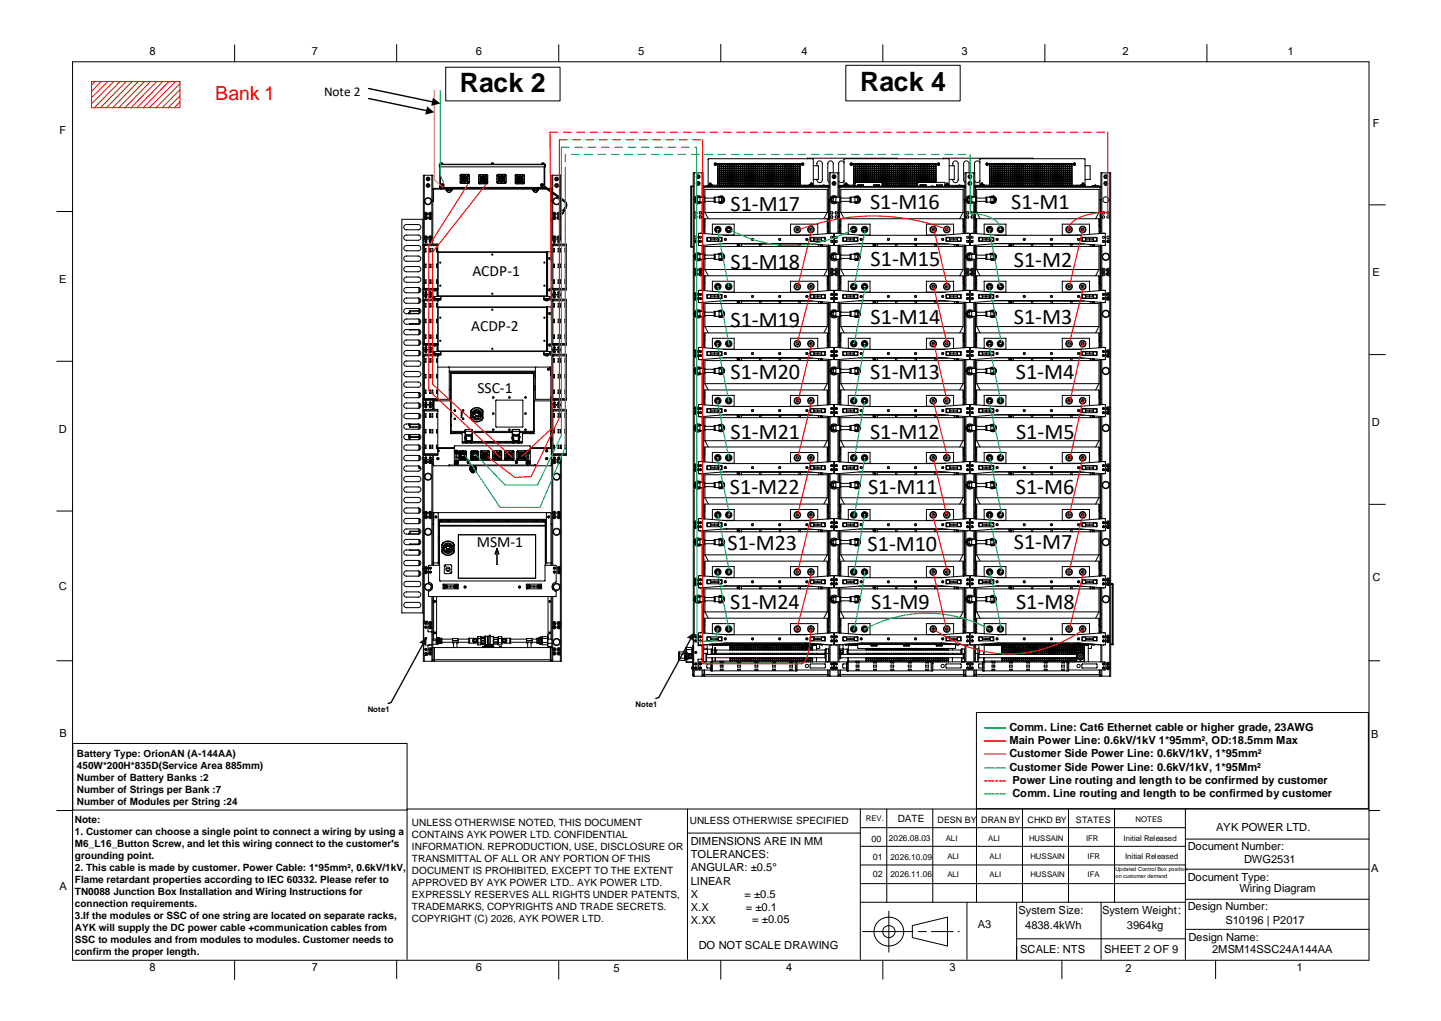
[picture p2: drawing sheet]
<svg xmlns="http://www.w3.org/2000/svg" width="457mm" height="324mm" viewBox="0 0 457 324" stroke-linecap="round" stroke-linejoin="round" font-family="sans-serif">
<defs><g id="words">
<g font-size="8.5">
<text x="145.9" y="29.1">Rack 2</text>
<text x="273" y="28.8">Rack 4</text>
</g>
<g font-size="7.1">
<text x="231.9" y="67">S1-M17</text>
<text x="276.2" y="66.3">S1-M16</text>
<text x="321" y="66.3">S1-M1</text>
<text x="231.9" y="85.3">S1-M18</text>
<text x="276.3" y="84.5">S1-M15</text>
<text x="321.8" y="84.6">S1-M2</text>
<text x="231.9" y="103.7">S1-M19</text>
<text x="276.3" y="102.9">S1-M14</text>
<text x="321.8" y="102.8">S1-M3</text>
<text x="231.9" y="120.3">S1-M20</text>
<text x="276.2" y="120.3">S1-M13</text>
<text x="322.4" y="120.3">S1-M4</text>
<text x="231.9" y="139.3">S1-M21</text>
<text x="276.2" y="139.3">S1-M12</text>
<text x="322.5" y="139.3">S1-M5</text>
<text x="231.7" y="156.9">S1-M22</text>
<text x="275.5" y="156.9">S1-M11</text>
<text x="322.4" y="156.9">S1-M6</text>
<text x="230.9" y="174.6">S1-M23</text>
<text x="275.4" y="175">S1-M10</text>
<text x="321.8" y="174.3">S1-M7</text>
<text x="231.8" y="193.3">S1-M24</text>
<text x="276.5" y="193.3">S1-M9</text>
<text x="322.5" y="193.3">S1-M8</text>
</g>
<text font-size="6.2" fill="#f00" x="68.3" y="31.6">Bank 1</text>
<g font-size="4.9">
<text x="149.9" y="87.7">ACDP-1</text>
<text x="149.6" y="105.2">ACDP-2</text>
<text x="151.5" y="124.6">SSC-1</text>
<text x="151.3" y="173.6">MSM-1</text>
</g>
<text font-size="4.2" x="102.9" y="30.5">Note 2</text>
<g font-size="3.5">
<text x="47.4" y="17.6">8</text>
<text x="99" y="17.6">7</text>
<text x="151.1" y="17.6">6</text>
<text x="202.6" y="17.6">5</text>
<text x="254.4" y="17.6">4</text>
<text x="305.1" y="17.6">3</text>
<text x="356.3" y="17.6">2</text>
<text x="408.6" y="17.6">1</text>
<text x="435.7" y="40.4">F</text>
<text x="18.9" y="42.5">F</text>
<text x="18.8" y="89.7">E</text>
<text x="435.6" y="87.6">E</text>
<text x="18.6" y="137.4">D</text>
<text x="435.5" y="135.3">D</text>
<text x="435.6" y="184.3">C</text>
<text x="18.6" y="187.1">C</text>
<text x="18.9" y="233.7">B</text>
<text x="435.2" y="234.1">B</text>
<text x="386" y="263.8">AYK POWER LTD.</text>
<text x="219.3" y="268.2">DIMENSIONS ARE IN MM</text>
<text x="377" y="269.6">Document Number:</text>
<text x="219.3" y="272.4">TOLERANCES:</text>
<text x="394.9" y="273.9">DWG2531</text>
<text x="219.3" y="276.5">ANGULAR: ±0.5°</text>
<text x="219.3" y="280.7">LINEAR</text>
<text x="377" y="279.5">Document Type:</text>
<text x="435.2" y="276.7">A</text>
<text x="18.9" y="282.6">A</text>
<text x="219.3" y="284.9">X</text>
<text x="236.3" y="284.9">= ±0.5</text>
<text x="393.4" y="283.2">Wiring Diagram</text>
<text x="219.3" y="289.1">X.X</text>
<text x="219.3" y="293.3">X.XX</text>
<text x="236.7" y="289.1">= ±0.1</text>
<text x="238.8" y="293">= ±0.05</text>
<text x="323.3" y="289.9">System Size:</text>
<text x="349.8" y="290.1">System Weight：</text>
<text x="377" y="288.7">Design Number:</text>
<text x="389" y="293.2">S10196 | P2017</text>
<text x="310.4" y="294.5">A3</text>
<text x="325.4" y="294.8">4838.4kWh</text>
<text x="357.7" y="294.8">3964kg</text>
<text x="377.2" y="298.5">Design Name:</text>
<text x="221.8" y="301.1">DO NOT SCALE DRAWING</text>
<text x="323.8" y="302.5">SCALE: NTS</text>
<text x="350.4" y="302.5">SHEET 2 OF 9</text>
<text x="384.7" y="302.6">2MSM14SSC24A144AA</text>
<text x="47.4" y="308.1">8</text>
<text x="99" y="308.1">7</text>
<text x="151" y="308.1">6</text>
<text x="194.7" y="308.6">5</text>
<text x="249.6" y="308.3">4</text>
<text x="301.4" y="308.3">3</text>
<text x="357.3" y="308.6">2</text>
<text x="411.5" y="308.3">1</text>
</g>
<g font-size="3.5" fill="#00b050">
<text x="312.3" y="231.9">—— Comm. Line: Cat6 Ethernet cable or higher grade, 23AWG</text>
<text x="312.3" y="253.1">------ Comm. Line routing and length to be confirmed by customer</text>
</g>
<g font-size="3.5" fill="#f00">
<text x="312.3" y="236.1">—— Main Power Line: 0.6kV/1kV 1*95mm², OD:18.5mm Max</text>
<text x="312.3" y="248.8">------ Power Line routing and length to be confirmed by customer</text>
</g>
<text font-size="3.5" fill="#ed7d31" x="312.3" y="240.4">—— Customer Side Power Line: 0.6kV/1kV, 1*95mm²</text>
<text font-size="3.5" fill="#06f" x="312.3" y="244.6">—— Customer Side Power Line: 0.6kV/1kV, 1*95Mm²</text>
<g font-size="3.2">
<text x="24.4" y="240.3">Battery Type: OrionAN (A-144AA)</text>
<text x="24.4" y="244.1">450W*200H*835D(Service Area 885mm)</text>
<text x="24.4" y="247.9">Number of Battery Banks :2</text>
<text x="24.4" y="251.7">Number of Strings per Bank :7</text>
<text x="24.4" y="255.5">Number of Modules per String :24</text>
<text x="23.8" y="261.2">Note:</text>
<text x="130.8" y="262">UNLESS OTHERWISE NOTED, THIS DOCUMENT</text>
<text x="219" y="261.6">UNLESS OTHERWISE SPECIFIED</text>
<text x="284.9" y="261">DATE</text>
<text x="23.8" y="265">1. Customer can choose a single point to connect a wiring by using a</text>
<text x="23.8" y="268.8">M6_L16_Button Screw, and let this wiring connect to the customer's</text>
<text x="130.8" y="265.9">CONTAINS AYK POWER LTD. CONFIDENTIAL</text>
<text x="130.8" y="269.7">INFORMATION. REPRODUCTION, USE, DISCLOSURE OR</text>
<text x="23.8" y="272.6">grounding point.</text>
<text x="130.8" y="273.5">TRANSMITTAL OF ALL OR ANY PORTION OF THIS</text>
<text x="23.8" y="276.4">2. This cable is made by customer. Power Cable: 1*95mm², 0.6kV/1kV,</text>
<text x="23.8" y="280.2">Flame retardant properties according to IEC 60332. Please refer to</text>
<text x="130.8" y="277.3">DOCUMENT IS PROHIBITED, EXCEPT TO THE EXTENT</text>
<text x="130.8" y="281.1">APPROVED BY AYK POWER LTD.. AYK POWER LTD.</text>
<text x="23.8" y="284">TN0088 Junction Box Installation and Wiring Instructions for</text>
<text x="23.8" y="287.9">connection requirements.</text>
<text x="130.8" y="284.9">EXPRESSLY RESERVES ALL RIGHTS UNDER PATENTS,</text>
<text x="23.8" y="291.7">3.If the modules or SSC of one string are located on separate racks,</text>
<text x="130.8" y="288.7">TRADEMARKS, COPYRIGHTS AND TRADE SECRETS.</text>
<text x="130.8" y="292.5">COPYRIGHT (C) 2026, AYK POWER LTD.</text>
<text x="23.8" y="295.5">AYK will supply the DC power cable +communication cables from</text>
<text x="23.8" y="299.3">SSC to modules and from modules to modules. Customer needs to</text>
<text x="23.8" y="303.1">confirm the proper length.</text>
</g>
<g font-size="2.8">
<text x="297.6" y="261.2">DESN BY</text>
<text x="311.4" y="261.2">DRAN BY</text>
<text x="326.2" y="261.2">CHKD BY</text>
<text x="341.5" y="261.2">STATES</text>
<text x="276.6" y="267.1">00</text>
<text x="277" y="272.9">01</text>
<text x="277" y="278.4">02</text>
</g>
<g font-size="2.6">
<text x="282.2" y="267.1">2026.08.03</text>
<text x="282.6" y="272.8">2026.10.09</text>
<text x="282.6" y="278.4">2026.11.06</text>
</g>
<g font-size="2.5">
<text x="116.7" y="226.1">Note1</text>
<text x="201.7" y="224.5">Note1</text>
<text x="274.8" y="260.5">REV.</text>
<text x="360.4" y="260.8">NOTES</text>
<text x="300.2" y="266.8">ALI</text>
<text x="313.6" y="266.8">ALI</text>
<text x="326.6" y="266.9">HUSSAIN</text>
<text x="344.7" y="266.9">IFR</text>
<text x="356.6" y="266.9">Initial Released</text>
<text x="300.7" y="272.6">ALI</text>
<text x="314.1" y="272.6">ALI</text>
<text x="327.1" y="272.6">HUSSAIN</text>
<text x="345.2" y="272.6">IFR</text>
<text x="357.1" y="272.6">Initial Released</text>
<text x="300.7" y="278.2">ALI</text>
<text x="314.1" y="278.2">ALI</text>
<text x="327.1" y="278.2">HUSSAIN</text>
<text x="345.2" y="278.2">IFA</text>
</g>
<g font-size="1.8">
<text x="354" y="276.6">Updated Control Box position</text>
<text x="354" y="278.7">on customer demand</text>
</g>
</g></defs>
<g fill="none" stroke="#000" stroke-width=".32">
<path d="M23 19.6h411.5v285.2h-411.5zM74.5 14.3v5.3M125.9 14.2v5.4M177.3 14.2v5.4M228.8 14v5.6M280.2 14.2v5.4M331.6 14.1v5.5M383.1 14.1v5.5M134.7 55.6v12.1M135.7 56.4v.8M135.7 58.5v.7M136 56.4v.8"/>
<path d="M136 58.5v.8M137.1 55.6v12.1M137.7 59.8l-.1 4.2-.2-.1M137.7 59.8l-.3 .3 36.2-.1M137.7 59.8h35.5M139.4 52.3v.6l33.7 .1v-.7M139.4 52.3h33.7M139.6 52.3h.1M139.6 52.1v.2M139.6 52.1l-.2 .2M139.6 52.1v7.7M139.6 52.1h33.3"/>
<path d="M139.6 52.4h.1M139.6 58.8h.1M139.6 52.3v.7M139.7 52.9l.1 6.7M139.7 54.9h.1M139.7 55h.1M139.7 55.7h.1M139.7 55.8h.1M139.7 58.8h.1M139.7 59.5h.1M139.8 59.6h33M139.8 52.9v6.6"/>
<path d="M139.8 59.5v.1M139.8 59.5h.1M139.9 51.8v.3M139.9 51.8h.6M139.9 59.6v.2M139.9 51.8h.1M140.1 58.7h.1M140.1 58.7l.1 .4M140.2 51.8h.1M140.2 51.8l-.1 .3M140.2 59.1h.1M140.2 59.1h.4"/>
<path d="M140.3 58.4h.1M140.3 58.4l-.2 .3M140.3 58.4l.4 .1M140.4 51.8l.1 .3M140.5 51.8h.1M140.6 59.1h.1M140.7 58.5h.1M140.7 58.5l.1 .3M140.8 58.8h.1M140.8 58.8l-.2 .3M141.5 59.7h.1M141.6 59.8h.1"/>
<path d="M141.6 59.6l-.1 .1M141.6 59.6h.1M141.7 59.6l-.1 .2M141.7 59.8h.1M141.8 59.6v.2M141.8 59.8l.1-.2-.1 .2M141.8 59.8h.1M141.9 59.8h.1M142 59.6l-.1 .2M142.1 59.6l-.1 .2M143 59.6h.1M143 59.6l.1 .2z"/>
<path d="M143.1 59.6v.2M143.1 59.6h.1M143.2 59.6h.1M143.2 59.6v.1M145.7 59.6v.2M146.1 55.7v2.2M146.1 55.7h.1M146.1 57.9l.3 .3M146.1 57.9h.1M146.4 55.3l-.3 .4M146.4 55.3v.1M146.4 55.3h2.2"/>
<path d="M146.4 55.4l-.3 .3M146.4 55.4h2.2M146.4 58.2v.1M146.4 58.2h2.2M146.4 55.7v.1M146.4 55.7h.1M146.4 55.8l.1 .1M146.4 55.8h.1M146.5 55.7h-.1M146.5 55.7h.1M146.5 55.9h.1M146.6 55.7v.1"/>
<path d="M146.6 55.7h.1M146.6 55.8l-.1 .1M146.6 55.8h.1M146.8 57.2h.1M146.9 57.2h-.1M146.9 57.2h.1M147 57.4l.2 .1M147.2 56.8h.1M147.2 56.7v.1M147.2 56.7h.1M147.2 56.8v.1M147.2 56.8l.1 .1"/>
<path d="M147.3 56.7h.1M147.3 56.7l-.1 .1M147.3 56.7v.1M147.4 57.4h.1M147.4 57.5h.1M147.3 57.4h.1M147.4 56l-.6 .5 .1 .7M147.4 57.1h.2M147.4 57.1h.1M147.4 57h.2M147.4 57v.1M147.5 56.5h.1"/>
<path d="M147.5 56.4l.1 .1M147.5 56.4v.1M147.5 57h.1M147.5 55.8l-.7 .3-.2 .7 .2 .6 .7 .4M147.5 55.8l.6 .2 .4 .7-.3 .7-.7 .4M147.5 55.8h.1M147.5 55.9l.6 .2 .3 .6-.2 .7-.7 .3M147.5 55.9l-.6 .3-.2 .6 .3 .7 .5 .2M147.5 55.9h.1M147.5 57.1v.1M147.5 57.7h.1M147.5 57.8h.1"/>
<path d="M147.5 56.6l.2 .2-.2 .2M147.5 56.6l-.2 .2 .2 .2M147.5 56.6h.1M147.6 56.4l-.5 .3 .4 .5M147.6 56.4l.3 .4-.4 .4M147.6 56.4h.1M147.6 57v.1M147.6 57.1h-.1M147.6 56.5h-.1M147.7 56l.4 .2M147.7 57.5h.1M147.7 57.4h.1"/>
<path d="M147.7 57.4v.1M147.8 56.9h.1M147.8 56.7v.2M147.8 56.7h.1M147.9 56.9h.1M147.9 56.7v.2M147.9 56.7l-.1 .2M148.1 56.2h.1M148.2 56.4l.1 .5-.4 .6M148.2 56.4h.1M148.6 55.3l.4 .4M148.6 55.3v.1"/>
<path d="M148.6 55.4l.3 .3M148.6 58.2v.1M148.9 55.7l.1 2.2M148.9 55.7h.1M148.9 57.9l-.3 .3M148.9 57.9h.1M149 57.9l-.4 .3M151.9 55.8v2.2M151.9 55.8h.1M151.9 58l.3 .3M151.9 58h.1M152.2 55.8h.3"/>
<path d="M152.2 57.8h.3M152.2 55.7v.1M152.2 57.8v.1M152.2 55.4l-.3 .4M152.2 55.4h2.3M152.2 55.4v.1M152.2 55.5l-.3 .3M152.2 55.5h2.3M152.2 58.3h.1M152.2 58.3h2.3M152.3 55.7h.1M152.3 57.7v.2l.1-.1"/>
<path d="M152.4 55.7l.1 .1M152.4 57.7l.1 .1M152.5 55.7l-.3 .1M152.5 57.8l-.3 .1M152.5 55.8h.1M152.5 57.8v.1M152.7 57.3h.1M152.7 57.2h.1M152.7 57.2v.1M152.8 57.5l.2 .1M153 56.9h.1M153 56.8l.1 .1"/>
<path d="M153 56.8v.1M153 56.8h.1M153.1 56.9h.1M153.1 56.8v.1M153.1 57.5h.1M153.2 57.5h.1M153.2 57.5h-.1M153.2 57.5v.1M153.2 56.1l-.5 .4v.7M153.2 57.2h.1M153.2 57.2h.2M153.2 57.1h.2"/>
<path d="M153.2 57.1l.2 .1M153.2 57.1v.1M153.3 56.6h.2M153.3 55.8h.1M153.3 57.3h.1M153.3 57.1h.1M153.3 56l.7 .3 .2 .5-.2 .6-.7 .3M153.3 56l-.6 .3-.2 .6 .3 .6 .5 .2M153.3 57.2h.1M153.3 57.7h.1M153.3 57.8h.1M153.4 56.6l.2 .3-.3 .2"/>
<path d="M153.4 56.6l-.3 .3 .2 .2M153.4 56.6v.1M153.4 55.8h.1M153.4 55.8l-.1 .2M153.4 56.5l-.4 .3 .3 .5M153.4 56.5l.3 .4-.4 .4M153.4 56.5h.1M153.4 57.1v.1M153.5 55.8h.1M153.5 56.5l-.2 .1M153.5 56.1l.4 .2M153.6 57.5h.1"/>
<path d="M153.5 57.5h.1M153.6 57h.1M153.6 56.8v.2M153.6 56.8h.1M153.7 56.8v.2M153.7 56.8h.1M153.7 57h.1M153.9 56.3h.1M154 56.5l.1 .5-.4 .6M154 56.5h.1M154 56.4v.1M154.2 55.8h.3h-.3"/>
<path d="M154.2 57.8l.3 .1h-.3M154.2 55.7v.1M154.2 55.7l.1 .1M154.2 57.8l.1 .1M154.2 57.8v.1M154.3 55.7h.2M154.3 57.7v.2l.2-.1M154.4 55.7h.1M154.4 57.7l.1 .1M154.5 55.4l.3 .4M154.5 55.4v.1M154.5 55.5l.3 .3"/>
<path d="M154.5 58.3h.1M154.8 55.8v2.2M154.8 55.8h.1M154.8 58l-.3 .3M154.8 58h.1M156 51.8v.3M156 51.8h.5M156 51.8h.1M156.2 51.8h.1M156.2 51.8v.3M156.5 51.8h.1M156.5 51.8v.3"/>
<path d="M157.7 55.7l.1 2.2M157.7 55.7h.1M157.7 57.9l.3 .3M157.7 57.9h.1M157.8 57.9l.2 .3M158 55.3l-.3 .4M158 55.3v.1M158 55.3h2.3M158 55.4l-.2 .3M158 55.4h2.3M158 58.2v.1M158 58.2h2.3"/>
<path d="M158.1 55.7v.1M158.1 55.7h.1M158.1 55.8l.1 .1M158.1 55.8h.1M158.1 57.8v.1M158.1 57.8h.1M158.1 57.9h.1M158.2 55.7h-.1M158.2 55.7h.1M158.2 55.9h.1M158.2 57.7v.1M158.2 57.7l-.1 .1"/>
<path d="M158.2 57.7h.1M158.2 57.9h.1M158.2 55.7v.1M158.2 55.8v.1M158.2 55.8h.1M158.2 57.8v.1M158.2 57.8h.1M158.5 57.2h.1M158.6 57.4l.2 .1M158.8 56.8h.1M158.8 56.7v.1M158.8 56.7h.1"/>
<path d="M158.9 56.8v.1M158.9 56.8h.1M158.9 56.7v.1M158.9 56.7h.1M159 57.5h.1M159 57.4h.1M159 57.4v.1M159 56l-.5 .5v.7M159.1 57h.1M159.1 57v.2M159.1 57.1h.1M159.1 56.5h.2"/>
<path d="M159.2 57h.1M159.2 55.8l-.6 .2-.4 .7 .3 .7 .7 .4M159.2 55.8l.6 .2 .3 .7-.2 .7-.7 .4M159.2 55.8h.1M159.2 55.9l.5 .2 .3 .7-.2 .6-.6 .3M159.2 55.9l-.7 .3-.2 .6 .2 .6 .7 .3M159.2 55.9h.1M159.2 57.1h.1M159.2 57.7h.1M159.2 57.8h.1M159.2 56.6l.2 .2-.2 .2M159.2 56.6l-.2 .1 .2 .3"/>
<path d="M159.2 56.6h.1M159.2 56.4l-.4 .3 .3 .5M159.2 56.4l.3 .5-.4 .3M159.2 56.4h.1M159.2 57v.1M159.3 56.5h-.2M159.3 56.5h.1M159.3 56l.4 .2M159.3 57.5h.1M159.4 57.4h.1M159.4 57.4v.1M159.4 57.5h.1"/>
<path d="M159.4 57.4l-.1 .1M159.4 56.9h.1M159.4 56.7v.2M159.4 56.7h.1M159.4 56.7l.1 .1M159.5 56.8l-.1 .1M159.5 56.7l-.1 .2M159.5 56.7v.1M159.5 56.9h.1M159.5 56.7v.2M159.7 56.2h.1M159.8 56.4l.1 .6-.4 .4"/>
<path d="M159.8 56.4h.1M159.9 56.4h-.1M159.9 56.4h.1M160.1 55.7v.1M160.1 55.7h.1M160.1 55.8l.1 .1M160.1 55.8h.1M160.1 57.8v.1M160.1 57.8h.1M160.1 57.9h.1M160.2 55.7h-.1M160.2 55.7h.1"/>
<path d="M160.2 55.9h.1M160.2 57.7l.1 .1M160.2 57.7l-.1 .1M160.2 57.7h.1M160.2 57.9h.1M160.3 55.7v.1M160.3 55.7h.1M160.3 55.8l-.1 .1M160.3 55.8h.1M160.3 57.8v.1M160.3 57.8h.1M160.3 57.9h-.1"/>
<path d="M160.3 57.9h.1M160.3 55.3l.3 .4M160.3 55.3v.1M160.3 55.4l.3 .3M160.3 58.2v.1M160.6 55.7v2.2M160.6 55.7h.1M160.6 57.9l-.3 .3M160.6 57.9h.1M163.5 55.8h.1M163.5 55.8l.1 2.2M163.5 58l.4 .3"/>
<path d="M163.5 58h.1M163.6 58l.3 .3M163.6 55.5v.1M163.8 56h.3zM163.8 58h.3zM163.9 55.4l-.3 .1M163.9 55.4v.1M163.9 55.4h2.2M163.9 55.4l-.4 .4M163.9 55.5l-.3 .3M163.9 55.5h2.2M163.9 58.3h.1"/>
<path d="M163.9 58.3h2.2M163.9 55.7v.1M163.9 55.7h.1M163.9 55.8l.1 .1M163.9 55.8h.1M163.9 57.8v.1M163.9 57.8h.1M163.9 57.9h.1M164 55.7h.1M164 55.7h-.1M164 55.9h.1M164 57.7l-.1 .1"/>
<path d="M164 57.7l.1 .1M164 57.7h.1M164 57.9h.1M164.1 55.7v.1M164.1 55.7h.1M164.1 57.8v.1M164.1 57.8h.1M164.1 55.8l-.1 .1M164.1 55.8h.1M164.1 57.9h-.1M164.1 57.9h.1M164.1 56h.1"/>
<path d="M164.1 58h.1M164.3 57.3h.1M164.4 57.2h.1M164.4 57.2l-.1 .1M164.5 57.5h.1M164.5 57.4l.1 .2M164.5 57.4v.1M164.7 56.9h.1M164.7 56.8v.1M164.7 56.8h.1M164.8 57.5h.1M164.8 57.5v.1"/>
<path d="M164.8 56.1l-.5 .5 .1 .6M164.9 57.1h.2M164.9 57.1v.1M164.9 57.2h.2M164.9 57.2h.1M164.9 56.6h.2M165 55.8h.1M165 55.8v.2M165 57.1h.1M165 56l.7 .3 .2 .6-.3 .6-.6 .2M165 56l-.6 .3-.3 .6 .3 .6 .6 .2M165 57.2h.1"/>
<path d="M165 57.2v.1M165 57.7h.1M165 57.8h.1M165 56.6l.2 .3-.2 .2M165 56.6l-.2 .2 .2 .3M165 56.6v.1M165 56.5l-.4 .4 .4 .4M165 56.5l.4 .4-.4 .4M165 56.5h.1M165.1 57.1l-.1 .1M165.1 55.8h.1M165.1 56.5l-.2 .1"/>
<path d="M165.1 56.5v.1M165.1 56.1l.4 .2M165.2 57.5h.1M165.3 56.8v.2M165.3 56.8h.1M165.3 57h.1M165.5 56.3h.1M165.6 56.5l.1 .5-.3 .6M165.6 56.5h.1M165.7 56.4l-.1 .1M165.7 56.4v.1M165.9 56h.3"/>
<path d="M165.9 58h.3M165.9 56h.2M165.9 58h.2M165.9 55.7v.1M165.9 55.7h.1M165.9 55.8l.1 .1M165.9 55.8h.1M165.9 57.8v.1M165.9 57.8h.1M165.9 57.9h.1M166 55.7h.1M166 55.7h-.1"/>
<path d="M166 55.9h.1M166 57.7l.1 .1M166 57.7l-.1 .1M166 57.7h.1M166 57.9h.1M166.1 55.7v.1M166.1 55.7h.1M166.1 55.8l-.1 .1M166.1 55.8h.1M166.1 57.8v.1M166.1 57.8h.1M166.1 57.9h-.1"/>
<path d="M166.1 57.9h.1M166.1 58h.1M166.1 55.4l.3 .1M166.1 55.4v.1M166.1 55.4l.4 .4M166.1 55.5l.3 .3M166.1 58.3h.1M166.2 56h.1M166.2 58h.1M166.4 55.8h.1M166.4 55.8v2.2M166.4 58l-.3 .3"/>
<path d="M166.4 58h.1M166.5 55.8v2.2M166.5 58l-.4 .3M166.8 59.6v.2M169.3 59.6v.1M169.4 59.6h.1M169.4 59.8h.1M169.4 59.6v.2M169.4 59.8l.1-.2v.2M169.5 59.8h.1M170.5 59.6h.1M170.5 59.6v.2z"/>
<path d="M170.5 59.6l.1 .2M170.6 59.6l.1 .2-.1-.2M170.6 59.6h.1M170.7 59.6l.1 .2M170.7 59.6h.1M170.9 59.6v.2M170.9 59.6h.1M170.9 59.7l.1 .1M170.9 59.8h.1M171.9 58.7v.2M171.9 58.7h.1M171.9 58.9l.2 .1"/>
<path d="M171.9 58.9h.1M172 51.8v.3M172 51.8h.6M172 59.2h.1M172 59.2l.6 .3M172.1 51.8h-.1M172.1 58.6l-.2 .1M172.1 58.6l.1 .1M172.1 58.6h.1M172.1 59h.1M172.2 59.3h.1M172.2 58.7v.2"/>
<path d="M172.2 58.7h.1M172.2 58.9l-.1 .1M172.2 58.9h.1M172.3 51.8h.1M172.3 51.8v.3M172.5 58.6h.1M172.5 58.6l.4 .5M172.5 58.6l-.3-.3-.6 .3 .1 .5 .5 .2M172.5 58.6l.1 .1M172.6 58.7h.1M172.6 51.8v.3M172.6 51.8h.1"/>
<path d="M172.6 59.5l.4 .1M172.6 59.5h.1M172.7 59.5h-33.1l.2 .1M172.7 52.9l.1 6M172.8 59.6h.1M172.9 59.6h-.1M172.9 59.6h.1M172.9 52.4h.1M172.9 59.1l.3 .3M172.9 59.1l-.3 .4M172.9 52.1l.1 .9M172.9 52.1l.2 .2"/>
<path d="M172.9 52.1v7M173 59.6l5.9 4.3M173.2 59.4l5.9 4.2M173.2 59.4h.1M173.2 59.4l-.2 .2M173.8 59.8h.1M173.8 59.8h1M174.8 59.8l.4 .3-1.1-.1M174.8 59.8l.1 .8M175.4 55.6v5.4M176.5 56.4v.8M176.5 58.5v.7"/>
<path d="M176.8 56.4v.8M176.8 58.5v.8M177.9 55.6v7.1M219.3 59.3h.1M219.5 59.2h.1M219.5 59.2h.5M219.5 59.1v.1M219.5 59.1v19.3M219.5 59.1h.5M219.8 59.2h.1M220.3 54.9v8.2M221.4 55.7v.8"/>
<path d="M221.4 57.8v.8M221.8 55.7v.8M221.8 57.8v.8M222.8 54.9v7.7M223.1 58.9h.1M223.1 59.1h.6M223.1 59.2h40.1M223.2 59.1v.2M223.3 59.2h.1M223.4 59.2h.1M223.4 59.5v3.1M223.5 59.4l-.1 .1"/>
<path d="M223.5 59.4l39.7 .1-.3-.3v4.3h.3M223.5 59.4v-.2h-.2l-.2 .3h.3M223.7 59.2h.1M223.8 59.1l-.1 .1M223.8 59.1h.3M223.8 59.1h.1M224.1 59.1h.1M224.1 59.1l.2 .1M224.2 59.1h.1M224.2 59.1h1M224.8 58.8h38.4M224.8 59h1.3"/>
<path d="M224.9 58.8v.2M225.1 58.5v.3M225.1 58.5h.1M225.1 58.5h.6M225.1 58.8h.1M225.2 59.1h.1M225.2 58.4l-.1 .1M225.2 58.4h.1M225.2 58.4h.4M225.2 59v.1M225.2 58.2h.4M225.2 58.2v.2"/>
<path d="M225.2 58.5v.3M225.2 58.8h-.1M225.2 58.8h.2M225.2 59v.2M225.3 58.1l-.1 .1M225.4 58.1v.1M225.4 58.5h-.2M225.4 58.5h.2M225.4 58.5h.1M225.4 58.8h.1M225.5 58.1l.1 .1M225.5 58.1h.1"/>
<path d="M225.6 58.2v.2M225.6 58.5v.3M225.6 58.8h-.2M225.6 58.8h.1M225.6 59v.2M225.6 59.1h.3M225.6 58.4l.1 .1M225.7 58.5h-.1M225.7 58.5h.1M225.7 58.8h.1M225.7 59v.1M225.7 58.5l.1 .3"/>
<path d="M225.8 58.8h-.1M225.8 59.2h.1M225.9 58.8l-.1 .4M226 59.1h.1M226 59.1h.3M226.1 58.8l-.1 .3M226.2 58.8v.3M226.2 59h30.6M226.2 59.1h.1M226.3 59.1l.1 .1M226.3 59.1h.1M226.6 59v.2"/>
<path d="M226.9 52.1h.1M226.9 52.1l.1 .1M227 52.2h.1M227 52h.1M227 52l-.1 .1M227.1 52h.1M227.1 52l.1 .1M227.1 52.2h.1M227.2 52.1l-.1 .1M227.2 52.1h.1M227.8 59v-7.1h26.2v7.1M227.8 52.2h.6"/>
<path d="M227.8 52.3h.6M227.8 52.8h.6M227.8 52.9h.6M227.8 53.4h.6M227.8 53.5h.6M227.8 54h.6M227.8 54.1h.6M227.8 54.6h.6M227.8 54.7h.6v2.4l-.6-.1M227.8 55.2h.6M227.8 55.3h.6M227.8 55.8h.6"/>
<path d="M227.8 55.9h.6M227.8 56.4h.6M227.8 56.5h.6M227.8 57.1h.6v.6M227.8 57.5h.6M227.8 57.6h.6M227.8 57.7h.6v1.2l-.6-.1M227.8 58.3h.6M228.4 51.9v2.7M228.4 59h.1M228.4 52.2h.6M228.4 52.3h.6"/>
<path d="M228.4 52.8h.6M228.4 52.9h.6M228.4 53.4h.6M228.4 53.5h.6M228.4 54h.6M228.4 54.1h.6M228.4 54.6h.6M228.4 54.7h.6v2.4l-.6-.1zM228.4 55.2h.6M228.4 55.3h.6M228.4 55.8h.6M228.4 55.9h.6"/>
<path d="M228.4 56.4h.6M228.4 56.5h.6M228.4 57.5h.6M228.4 57.6h.6M228.4 57.7v-.6h.6v.6M228.4 57.7h.6v1.2l-.6-.1zM228.4 58.3h.6M229 51.9v2.7M229 59h.1M229.1 51.9v2.7M229.1 52.2h.5M229.1 52.3h.5"/>
<path d="M229.1 52.8h.5M229.1 52.9h.5M229.1 53.4h.5M229.1 53.5h.5M229.1 54h.5M229.1 54.1h.5M229.1 54.6h.5M229.1 54.7h.5v2.4l-.5-.1zM229.1 55.2h.5M229.1 55.3h.5M229.1 55.8h.5M229.1 55.9h.5"/>
<path d="M229.1 56.4h.5M229.1 56.5h.5M229.1 57.5h.5M229.1 57.6h.5M229.1 57.7v-.6h.5v.6M229.1 57.7h.5v1.2l-.5-.1zM229.1 58.3h.5M229.1 59h.1M229.6 51.9v2.7M229.6 59h.1M229.7 51.9v2.7M229.7 52.2h.5"/>
<path d="M229.7 52.3h.5M229.7 52.8h.5M229.7 52.9h.5M229.7 53.4h.5M229.7 53.5h.5M229.7 54h.5M229.7 54.1h.5M229.7 54.6h.5M229.7 54.7h.5v2.4l-.5-.1zM229.7 55.2h.5M229.7 55.3h.5M229.7 55.8h.5"/>
<path d="M229.7 55.9h.5M229.7 56.4h.5M229.7 56.5h.5M229.7 57.5h.5M229.7 57.6h.5M229.7 57.7v-.6h.5v.6M229.7 57.7h.5v1.2l-.5-.1zM229.7 58.3h.5M229.7 59h.1M230.2 51.9v2.7M230.2 59h.1M230.3 51.9v2.7"/>
<path d="M230.3 52.2h.5M230.3 52.3h.5M230.3 52.8h.5M230.3 52.9h.5M230.3 53.4h.5M230.3 53.5h.5M230.3 54h.5M230.3 54.1h.5M230.3 54.6h.5M230.3 54.7h.5v2.4l-.5-.1zM230.3 55.2h.5M230.3 55.3h.5"/>
<path d="M230.3 55.8h.5M230.3 55.9h.5M230.3 56.4h.5M230.3 56.5h.5M230.3 57.5h.5M230.3 57.6h.5M230.3 57.7v-.6h.5v.6M230.3 57.7h.5v1.2l-.5-.1zM230.3 58.3h.5M230.3 59h.1M230.8 51.9v2.7M230.8 59h.1"/>
<path d="M230.9 51.9v2.7M230.9 52.2h.5M230.9 52.3h.5M230.9 52.8h.5M230.9 52.9h.5M230.9 53.4h.5M230.9 53.5h.5M230.9 54h.5M230.9 54.1h.5M230.9 54.6h.5M230.9 54.7h.5v2.4l-.5-.1zM230.9 55.2h.5"/>
<path d="M230.9 55.3h.5M230.9 55.8h.5M230.9 55.9h.5M230.9 56.4h.5M230.9 56.5h.5M230.9 57.5h.5M230.9 57.6h.5M230.9 57.7v-.6h.5v.6M230.9 57.7h.5v1.2l-.5-.1zM230.9 58.3h.5M230.9 59h.1M231.4 51.9v2.7"/>
<path d="M231.4 59h.1M231.5 51.9v2.7M231.5 52.2h.5M231.5 52.3h.5M231.5 52.8h.5M231.5 52.9h.5M231.5 53.4h.5M231.5 53.5h.5M231.5 54h.5M231.5 54.1h.5M231.5 54.6h.5M231.5 54.7h.5v2.4l-.5-.1z"/>
<path d="M231.5 55.2h.5M231.5 55.3h.5M231.5 55.8h.5M231.5 55.9h.5M231.5 56.4h.5M231.5 56.5h.5M231.5 57.5h.5M231.5 57.6h.5M231.5 57.7v-.6h.5v.6M231.5 57.7h.5v1.2l-.5-.1zM231.5 58.3h.5M231.5 59h.1"/>
<path d="M232 51.9v2.7M232 59h.1M232.1 51.9v2.7M232.1 52.2h.5M232.1 52.3h.5M232.1 52.8h.5M232.1 52.9h.5M232.1 53.4h.5M232.1 53.5h.5M232.1 54h.5M232.1 54.1h.5M232.1 54.6h.5"/>
<path d="M232.1 54.7h.5v2.3l-.5 .1zM232.1 55.2h.5M232.1 55.3h.5M232.1 55.8h.5M232.1 55.9h.5M232.1 56.4h.5M232.1 56.5h.5M232.1 57.5h.5M232.1 57.6h.5M232.1 57.7v-.6h.5v.6M232.1 57.7h.5v1.2h-.5zM232.1 58.3h.5"/>
<path d="M232.1 59h.1M232.6 51.9v2.7M232.6 59h.1M232.7 51.9v2.7M232.7 52.2h.5M232.7 52.3h.5M232.7 52.8h.5M232.7 52.9h.5M232.7 53.4h.5M232.7 53.5h.5M232.7 54h.5M232.7 54.1h.5"/>
<path d="M232.7 54.6h.5M232.7 54.7h.5v2.3l-.5 .1zM232.7 55.2h.5M232.7 55.3h.5M232.7 55.8h.5M232.7 55.9h.5M232.7 56.4h.5M232.7 56.5h.5M232.7 57.5h.5M232.7 57.6h.5M232.7 57.7v-.6h.5v.6M232.7 57.7h.5v1.2h-.5z"/>
<path d="M232.7 58.3h.5M232.7 59h.1M233.2 51.9v2.7M233.2 59h.1M233.3 51.9v2.7M233.3 52.2h.5M233.3 52.3h.5M233.3 52.8h.5M233.3 52.9h.5M233.3 53.4h.5M233.3 53.5h.5M233.3 54h.5"/>
<path d="M233.3 54.1h.5M233.3 54.6h.5M233.3 54.7h.5v2.4l-.5-.1zM233.3 55.2h.5M233.3 55.3h.5M233.3 55.8h.5M233.3 55.9h.5M233.3 56.4h.5M233.3 56.5h.5M233.3 57.5h.5M233.3 57.6h.5M233.3 57.7v-.6h.5v.6"/>
<path d="M233.3 57.7h.5v1.2l-.5-.1zM233.3 58.3h.5M233.3 59h.1M233.8 51.9v2.7M233.8 59h.1M233.9 51.9v2.7M233.9 52.2h.5M233.9 52.3h.5M233.9 52.8h.5M233.9 52.9h.5M233.9 53.4h.5M233.9 53.5h.5"/>
<path d="M233.9 54h.5M233.9 54.1h.5M233.9 54.6h.5M233.9 54.7h.5v2.4l-.5-.1zM233.9 55.2h.5M233.9 55.3h.5M233.9 55.8h.5M233.9 55.9h.5M233.9 56.4h.5M233.9 56.5h.5M233.9 57.5h.5M233.9 57.6h.5"/>
<path d="M233.9 57.7v-.6h.5v.6M233.9 57.7h.5v1.2l-.5-.1zM233.9 58.3h.5M233.9 59h.1M234.4 51.9v2.7M234.4 59h.1M234.5 51.9v2.7M234.5 52.2h.5M234.5 52.3h.5M234.5 52.8h.5M234.5 52.9h.5M234.5 53.4h.5"/>
<path d="M234.5 53.5h.5M234.5 54h.5M234.5 54.1h.5M234.5 54.6h.5M234.5 54.7h.5v2.3l-.5 .1zM234.5 55.2h.5M234.5 55.3h.5M234.5 55.8h.5M234.5 55.9h.5M234.5 56.4h.5M234.5 56.5h.5M234.5 57.5h.5"/>
<path d="M234.5 57.6h.5M234.5 57.7v-.6h.5v.6M234.5 57.7h.5v1.2h-.5zM234.5 58.3h.5M234.5 59h.1M235 51.9v2.7M235 59h.1M235.1 51.9v2.7M235.1 52.2h.5M235.1 52.3h.5M235.1 52.8h.5M235.1 52.9h.5"/>
<path d="M235.1 53.4h.5M235.1 53.5h.5M235.1 54h.5M235.1 54.1h.5M235.1 54.6h.5M235.1 54.7h.5v2.4l-.5-.1zM235.1 55.2h.5M235.1 55.3h.5M235.1 55.8h.5M235.1 55.9h.5M235.1 56.4h.5M235.1 56.5h.5"/>
<path d="M235.1 57.5h.5M235.1 57.6h.5M235.1 57.7v-.6h.5v.6M235.1 57.7h.5v1.2l-.5-.1zM235.1 58.3h.5M235.1 59h.1M235.6 51.9v2.7M235.6 59h.1M235.7 51.9v2.7M235.7 52.2h.5M235.7 52.3h.5M235.7 52.8h.5"/>
<path d="M235.7 52.9h.5M235.7 53.4h.5M235.7 53.5h.5M235.7 54h.5M235.7 54.1h.5M235.7 54.6h.5M235.7 54.7h.5v2.4l-.5-.1zM235.7 55.2h.5M235.7 55.3h.5M235.7 55.8h.5M235.7 55.9h.5M235.7 56.4h.5"/>
<path d="M235.7 56.5h.5M235.7 57.5h.5M235.7 57.6h.5M235.7 57.7v-.6h.5v.6M235.7 57.7h.5v1.2l-.5-.1zM235.7 58.3h.5M235.7 59h.1M236.2 51.9v2.7M236.2 59h.1M236.3 51.9v2.7M236.3 52.2h.5M236.3 52.3h.5"/>
<path d="M236.3 52.8h.5M236.3 52.9h.5M236.3 53.4h.5M236.3 53.5h.5M236.3 54h.5M236.3 54.1h.5M236.3 54.6h.5M236.3 54.7h.5v2.4l-.5-.1zM236.3 55.2h.5M236.3 55.3h.5M236.3 55.8h.5M236.3 55.9h.5"/>
<path d="M236.3 56.4h.5M236.3 56.5h.5M236.3 57.5h.5M236.3 57.6h.5M236.3 57.7v-.6h.5v.6M236.3 57.7h.5v1.2l-.5-.1zM236.3 58.3h.5M236.3 59h.1M236.8 51.9v2.7M236.8 59h.1M236.9 51.9v2.7M236.9 52.2h.5"/>
<path d="M236.9 52.3h.5M236.9 52.8h.5M236.9 52.9h.5M236.9 53.4h.5M236.9 53.5h.5M236.9 54h.5M236.9 54.1h.5M236.9 54.6h.5M236.9 54.7h.5v2.4l-.5-.1zM236.9 55.2h.5M236.9 55.3h.5M236.9 55.8h.5"/>
<path d="M236.9 55.9h.5M236.9 56.4h.5M236.9 56.5h.5M236.9 57.5h.5M236.9 57.6h.5M236.9 57.7v-.6h.5v.6M236.9 57.7h.5v1.2l-.5-.1zM236.9 58.3h.5M236.9 59h.1M237.4 51.9v2.7M237.4 59h.1M237.5 51.9v2.7"/>
<path d="M237.5 52.2h.5M237.5 52.3h.5M237.5 52.8h.5M237.5 52.9h.5M237.5 53.4h.5M237.5 53.5h.5M237.5 54h.5M237.5 54.1h.5M237.5 54.6h.5M237.5 54.7h.5v2.4l-.5-.1zM237.5 55.2h.5M237.5 55.3h.5"/>
<path d="M237.5 55.8h.5M237.5 55.9h.5M237.5 56.4h.5M237.5 56.5h.5M237.5 57.5h.5M237.5 57.6h.5M237.5 57.7v-.6h.5v.6M237.5 57.7h.5v1.2l-.5-.1zM237.5 58.3h.5M237.5 59h.1M238 51.9v2.7M238 59h.1"/>
<path d="M238.1 51.9v2.7M238.1 52.2h.5M238.1 52.3h.5M238.1 52.8h.5M238.1 52.9h.5M238.1 53.4h.5M238.1 53.5h.5M238.1 54h.5M238.1 54.1h.5M238.1 54.6h.5M238.1 54.7h.5v2.4l-.5-.1zM238.1 55.2h.5"/>
<path d="M238.1 55.3h.5M238.1 55.8h.5M238.1 55.9h.5M238.1 56.4h.5M238.1 56.5h.5M238.1 57.5h.5M238.1 57.6h.5M238.1 57.7v-.6h.5v.6M238.1 57.7h.5v1.2l-.5-.1zM238.1 58.3h.5M238.1 59h.1M238.6 51.9v2.7"/>
<path d="M238.6 59h.1M238.7 51.9v2.7M238.7 52.2h.5M238.7 52.3h.5M238.7 52.8h.5M238.7 52.9h.5M238.7 53.4h.5M238.7 53.5h.5M238.7 54h.5M238.7 54.1h.5M238.7 54.6h.5M238.7 54.7h.5v2.4l-.5-.1z"/>
<path d="M238.7 55.2h.5M238.7 55.3h.5M238.7 55.8h.5M238.7 55.9h.5M238.7 56.4h.5M238.7 56.5h.5M238.7 57.5h.5M238.7 57.6h.5M238.7 57.7v-.6h.5v.6M238.7 57.7h.5v1.2l-.5-.1zM238.7 58.3h.5M238.7 59h.1"/>
<path d="M239.2 51.9v2.7M239.2 59h.1M239.3 51.9v2.7M239.3 52.2h.5M239.3 52.3h.5M239.3 52.8h.5M239.3 52.9h.5M239.3 53.4h.5M239.3 53.5h.5M239.3 54h.5M239.3 54.1h.5M239.3 54.6h.5"/>
<path d="M239.3 54.7h.5v2.4l-.5-.1zM239.3 55.2h.5M239.3 55.3h.5M239.3 55.8h.5M239.3 55.9h.5M239.3 56.4h.5M239.3 56.5h.5M239.3 57.5h.5M239.3 57.6h.5M239.3 57.7v-.6h.5v.6M239.3 57.7h.5v1.2l-.5-.1zM239.3 58.3h.5"/>
<path d="M239.3 59h.1M239.8 51.9v2.7M239.8 59h.1M239.9 51.9v2.7M239.9 52.2h.5M239.9 52.3h.5M239.9 52.8h.5M239.9 52.9h.5M239.9 53.4h.5M239.9 53.5h.5M239.9 54h.5M239.9 54.1h.5"/>
<path d="M239.9 54.6h.5M239.9 54.7h.5v2.4l-.5-.1zM239.9 55.2h.5M239.9 55.3h.5M239.9 55.8h.5M239.9 55.9h.5M239.9 56.4h.5M239.9 56.5h.5M239.9 57.5h.5M239.9 57.6h.5M239.9 57.7v-.6h.5v.6M239.9 57.7h.5v1.2l-.5-.1z"/>
<path d="M239.9 58.3h.5M239.9 59h.1M240.4 51.9v2.7M240.4 59h.1M240.5 51.9v2.7M240.5 52.2h.5M240.5 52.3h.5M240.5 52.8h.5M240.5 52.9h.5M240.5 53.4h.5M240.5 53.5h.5M240.5 54h.5"/>
<path d="M240.5 54.1h.5M240.5 54.6h.5M240.5 54.7h.5v2.4l-.5-.1zM240.5 55.2h.5M240.5 55.3h.5M240.5 55.8h.5M240.5 55.9h.5M240.5 56.4h.5M240.5 56.5h.5M240.5 57.5h.5M240.5 57.6h.5M240.5 57.7v-.6h.5v.6"/>
<path d="M240.5 57.7h.5v1.2l-.5-.1zM240.5 58.3h.5M240.5 59h.1M241 51.9v2.7M241 59h.1M241.1 51.9v2.7M241.1 52.2h.5M241.1 52.3h.5M241.1 52.8h.5M241.1 52.9h.5M241.1 53.4h.5M241.1 53.5h.5"/>
<path d="M241.1 54h.5M241.1 54.1h.5M241.1 54.6h.5M241.1 54.7h.5v2.4l-.5-.1zM241.1 55.2h.5M241.1 55.3h.5M241.1 55.8h.5M241.1 55.9h.5M241.1 56.4h.5M241.1 56.5h.5M241.1 57.5h.5M241.1 57.6h.5"/>
<path d="M241.1 57.7v-.6h.5v.6M241.1 57.7h.5v1.2l-.5-.1zM241.1 58.3h.5M241.1 59h.1M241.6 51.9v2.7M241.6 59h.1M241.7 51.9v2.7M241.7 52.2h.6M241.7 52.3h.6M241.7 52.8h.6M241.7 52.9h.6M241.7 53.4h.6"/>
<path d="M241.7 53.5h.6M241.7 54h.6M241.7 54.1h.6M241.7 54.6h.6M241.7 54.7h.6v2.4l-.6-.1zM241.7 55.2h.6M241.7 55.3h.6M241.7 55.8h.6M241.7 55.9h.6M241.7 56.4h.6M241.7 56.5h.6M241.7 57.5h.6"/>
<path d="M241.7 57.6h.6M241.7 57.7v-.6h.6v.6M241.7 57.7h.6v1.2l-.6-.1zM241.7 58.3h.6M241.7 59h.1M242.3 51.9v2.7M242.3 59h.1M242.3 52.2h.6M242.3 52.3h.6M242.3 52.8h.6M242.3 52.9h.6M242.3 53.4h.6"/>
<path d="M242.3 53.5h.6M242.3 54h.6M242.3 54.1h.6M242.3 54.6h.6M242.3 54.7h.6v2.4l-.6-.1zM242.3 55.2h.6M242.3 55.3h.6M242.3 55.8h.6M242.3 55.9h.6M242.3 56.4h.6M242.3 56.5h.6M242.3 57.5h.6"/>
<path d="M242.3 57.6h.6M242.3 57.7v-.6h.6v.6M242.3 57.7h.6v1.2l-.6-.1zM242.3 58.3h.6M242.9 51.9v2.7M242.9 59h.1M242.9 52.2h.6M242.9 52.3h.6M242.9 52.8h.6M242.9 52.9h.6M242.9 53.4h.6M242.9 53.5h.6"/>
<path d="M242.9 54h.6M242.9 54.1h.6M242.9 54.6h.6M242.9 54.7h.6v2.4l-.6-.1zM242.9 55.2h.6M242.9 55.3h.6M242.9 55.8h.6M242.9 55.9h.6M242.9 56.4h.6M242.9 56.5h.6M242.9 57.5h.6M242.9 57.6h.6"/>
<path d="M242.9 57.7v-.6h.6v.6M242.9 57.7h.6v1.2l-.6-.1zM242.9 58.3h.6M243.5 51.9v2.7M243.5 59h.1M243.5 52.2h.6M243.5 52.3h.6M243.5 52.8h.6M243.5 52.9h.6M243.5 53.4h.6M243.5 53.5h.6M243.5 54h.6"/>
<path d="M243.5 54.1h.6M243.5 54.6h.6M243.5 54.7h.6v2.4l-.6-.1zM243.5 55.2h.6M243.5 55.3h.6M243.5 55.8h.6M243.5 55.9h.6M243.5 56.4h.6M243.5 56.5h.6M243.5 57.5h.6M243.5 57.6h.6M243.5 57.7v-.6h.6v.6"/>
<path d="M243.5 57.7h.6v1.2l-.6-.1zM243.5 58.3h.6M244.1 51.9v2.7M244.1 59h.1M244.2 51.9v2.7M244.2 52.2h.5M244.2 52.3h.5M244.2 52.8h.5M244.2 52.9h.5M244.2 53.4h.5M244.2 53.5h.5M244.2 54h.5"/>
<path d="M244.2 54.1h.5M244.2 54.6h.5M244.2 54.7h.5v2.4l-.5-.1zM244.2 55.2h.5M244.2 55.3h.5M244.2 55.8h.5M244.2 55.9h.5M244.2 56.4h.5M244.2 56.5h.5M244.2 57.5h.5M244.2 57.6h.5M244.2 57.7v-.6h.5v.6"/>
<path d="M244.2 57.7h.5v1.2l-.5-.1zM244.2 58.3h.5M244.2 59h.1M244.7 51.9v2.7M244.7 59h.1M244.8 51.9v2.7M244.8 52.2h.5M244.8 52.3h.5M244.8 52.8h.5M244.8 52.9h.5M244.8 53.4h.5M244.8 53.5h.5"/>
<path d="M244.8 54h.5M244.8 54.1h.5M244.8 54.6h.5M244.8 54.7h.5v2.4l-.5-.1zM244.8 55.2h.5M244.8 55.3h.5M244.8 55.8h.5M244.8 55.9h.5M244.8 56.4h.5M244.8 56.5h.5M244.8 57.5h.5M244.8 57.6h.5"/>
<path d="M244.8 57.7v-.6h.5v.6M244.8 57.7h.5v1.2l-.5-.1zM244.8 58.3h.5M244.8 59h.1M245.3 51.9v2.7M245.3 59h.1M245.4 51.9v2.7M245.4 52.2h.5M245.4 52.3h.5M245.4 52.8h.5M245.4 52.9h.5M245.4 53.4h.5"/>
<path d="M245.4 53.5h.5M245.4 54h.5M245.4 54.1h.5M245.4 54.6h.5M245.4 54.7h.5v2.4l-.5-.1zM245.4 55.2h.5M245.4 55.3h.5M245.4 55.8h.5M245.4 55.9h.5M245.4 56.4h.5M245.4 56.5h.5M245.4 57.5h.5"/>
<path d="M245.4 57.6h.5M245.4 57.7v-.6h.5v.6M245.4 57.7h.5v1.2l-.5-.1zM245.4 58.3h.5M245.4 59h.1M245.9 51.9v2.7M245.9 59h.1M246 51.9v2.7M246 52.2h.5M246 52.3h.5M246 52.8h.5M246 52.9h.5"/>
<path d="M246 53.4h.5M246 53.5h.5M246 54h.5M246 54.1h.5M246 54.6h.5M246 54.7h.5v2.4l-.5-.1zM246 55.2h.5M246 55.3h.5M246 55.8h.5M246 55.9h.5M246 56.4h.5M246 56.5h.5"/>
<path d="M246 57.5h.5M246 57.6h.5M246 57.7v-.6h.5v.6M246 57.7h.5v1.2l-.5-.1zM246 58.3h.5M246 59h.1M246.5 51.9v2.7M246.5 59h.1M246.6 51.9v2.7M246.6 52.2h.5M246.6 52.3h.5M246.6 52.8h.5"/>
<path d="M246.6 52.9h.5M246.6 53.4h.5M246.6 53.5h.5M246.6 54h.5M246.6 54.1h.5M246.6 54.6h.5M246.6 54.7h.5v2.4l-.5-.1zM246.6 55.2h.5M246.6 55.3h.5M246.6 55.8h.5M246.6 55.9h.5M246.6 56.4h.5"/>
<path d="M246.6 56.5h.5M246.6 57.5h.5M246.6 57.6h.5M246.6 57.7v-.6h.5v.6M246.6 57.7h.5v1.2l-.5-.1zM246.6 58.3h.5M246.6 59h.1M247.1 51.9v2.7M247.1 59h.1M247.2 51.9v2.7M247.2 52.2h.5M247.2 52.3h.5"/>
<path d="M247.2 52.8h.5M247.2 52.9h.5M247.2 53.4h.5M247.2 53.5h.5M247.2 54h.5M247.2 54.1h.5M247.2 54.6h.5M247.2 54.7h.5v2.4l-.5-.1zM247.2 55.2h.5M247.2 55.3h.5M247.2 55.8h.5M247.2 55.9h.5"/>
<path d="M247.2 56.4h.5M247.2 56.5h.5M247.2 57.5h.5M247.2 57.6h.5M247.2 57.7v-.6h.5v.6M247.2 57.7h.5v1.2l-.5-.1zM247.2 58.3h.5M247.2 59h.1M247.7 51.9v2.7M247.7 59h.1M247.8 51.9v2.7M247.8 52.2h.5"/>
<path d="M247.8 52.3h.5M247.8 52.8h.5M247.8 52.9h.5M247.8 53.4h.5M247.8 53.5h.5M247.8 54h.5M247.8 54.1h.5M247.8 54.6h.5M247.8 54.7h.5v2.4l-.5-.1zM247.8 55.2h.5M247.8 55.3h.5M247.8 55.8h.5"/>
<path d="M247.8 55.9h.5M247.8 56.4h.5M247.8 56.5h.5M247.8 57.5h.5M247.8 57.6h.5M247.8 57.7v-.6h.5v.6M247.8 57.7h.5v1.2l-.5-.1zM247.8 58.3h.5M247.8 59h.1M248.3 51.9v2.7M248.3 59h.1M248.4 51.9v2.7"/>
<path d="M248.4 52.2h.5M248.4 52.3h.5M248.4 52.8h.5M248.4 52.9h.5M248.4 53.4h.5M248.4 53.5h.5M248.4 54h.5M248.4 54.1h.5M248.4 54.6h.5M248.4 54.7h.5v2.4l-.5-.1zM248.4 55.2h.5M248.4 55.3h.5"/>
<path d="M248.4 55.8h.5M248.4 55.9h.5M248.4 56.4h.5M248.4 56.5h.5M248.4 57.5h.5M248.4 57.6h.5M248.4 57.7v-.6h.5v.6M248.4 57.7h.5v1.2l-.5-.1zM248.4 58.3h.5M248.4 59h.1M248.9 51.9v2.7M248.9 59h.1"/>
<path d="M249 51.9v2.7M249 52.2h.5M249 52.3h.5M249 52.8h.5M249 52.9h.5M249 53.4h.5M249 53.5h.5M249 54h.5M249 54.1h.5M249 54.6h.5M249 54.7h.5v2.4l-.5-.1zM249 55.2h.5"/>
<path d="M249 55.3h.5M249 55.8h.5M249 55.9h.5M249 56.4h.5M249 56.5h.5M249 57.5h.5M249 57.6h.5M249 57.7v-.6h.5v.6M249 57.7h.5v1.2l-.5-.1zM249 58.3h.5M249 59h.1M249.5 51.9v2.7"/>
<path d="M249.5 59h.1M249.6 51.9v2.7M249.6 52.2h.5M249.6 52.3h.5M249.6 52.8h.5M249.6 52.9h.5M249.6 53.4h.5M249.6 53.5h.5M249.6 54h.5M249.6 54.1h.5M249.6 54.6h.5M249.6 54.7h.5v2.4l-.5-.1z"/>
<path d="M249.6 55.2h.5M249.6 55.3h.5M249.6 55.8h.5M249.6 55.9h.5M249.6 56.4h.5M249.6 56.5h.5M249.6 57.5h.5M249.6 57.6h.5M249.6 57.7v-.6h.5v.6M249.6 57.7h.5v1.2l-.5-.1zM249.6 58.3h.5M249.6 59h.1"/>
<path d="M250.1 51.9v2.7M250.1 59h.1M250.2 51.9v2.7M250.2 52.2h.5M250.2 52.3h.5M250.2 52.8h.5M250.2 52.9h.5M250.2 53.4h.5M250.2 53.5h.5M250.2 54h.5M250.2 54.1h.5M250.2 54.6h.5"/>
<path d="M250.2 54.7h.5v2.4l-.5-.1zM250.2 55.2h.5M250.2 55.3h.5M250.2 55.8h.5M250.2 55.9h.5M250.2 56.4h.5M250.2 56.5h.5M250.2 57.5h.5M250.2 57.6h.5M250.2 57.7v-.6h.5v.6M250.2 57.7h.5v1.2l-.5-.1zM250.2 58.3h.5"/>
<path d="M250.2 59h.1M250.7 51.9v2.7M250.7 59h.1M250.8 51.9v2.7M250.8 52.2h.5M250.8 52.3h.5M250.8 52.8h.5M250.8 52.9h.5M250.8 53.4h.5M250.8 53.5h.5M250.8 54h.5M250.8 54.1h.5"/>
<path d="M250.8 54.6h.5M250.8 54.7h.5v2.4l-.5-.1zM250.8 55.2h.5M250.8 55.3h.5M250.8 55.8h.5M250.8 55.9h.5M250.8 56.4h.5M250.8 56.5h.5M250.8 57.5h.5M250.8 57.6h.5M250.8 57.7v-.6h.5v.6M250.8 57.7h.5v1.2l-.5-.1z"/>
<path d="M250.8 58.3h.5M250.8 59h.1M251.3 51.9v2.7M251.3 59h.1M251.4 51.9v2.7M251.4 52.2h.5M251.4 52.3h.5M251.4 52.8h.5M251.4 52.9h.5M251.4 53.4h.5M251.4 53.5h.5M251.4 54h.5"/>
<path d="M251.4 54.1h.5M251.4 54.6h.5M251.4 54.7h.5v2.4l-.5-.1zM251.4 55.2h.5M251.4 55.3h.5M251.4 55.8h.5M251.4 55.9h.5M251.4 56.4h.5M251.4 56.5h.5M251.4 57.5h.5M251.4 57.6h.5M251.4 57.7v-.6h.5v.6"/>
<path d="M251.4 57.7h.5v1.2l-.5-.1zM251.4 58.3h.5M251.4 59h.1M251.9 51.9v2.7M251.9 59h.1M252 51.9v2.7M252 52.2h.5M252 52.3h.5M252 52.8h.5M252 52.9h.5M252 53.4h.5M252 53.5h.5"/>
<path d="M252 54h.5M252 54.1h.5M252 54.6h.5M252 54.7h.5v2.4l-.5-.1zM252 55.2h.5M252 55.3h.5M252 55.8h.5M252 55.9h.5M252 56.4h.5M252 56.5h.5M252 57.5h.5M252 57.6h.5"/>
<path d="M252 57.7v-.6h.5v.6M252 57.7h.5v1.2l-.5-.1zM252 58.3h.5M252 59h.1M252.5 51.9v2.7M252.5 59h.1M252.6 51.9v2.7M252.6 52.2h.5M252.6 52.3h.5M252.6 52.8h.5M252.6 52.9h.5M252.6 53.4h.5"/>
<path d="M252.6 53.5h.5M252.6 54h.5M252.6 54.1h.5M252.6 54.6h.5M252.6 54.7h.5v2.4l-.5-.1zM252.6 55.2h.5M252.6 55.3h.5M252.6 55.8h.5M252.6 55.9h.5M252.6 56.4h.5M252.6 56.5h.5M252.6 57.5h.5"/>
<path d="M252.6 57.6h.5M252.6 57.7v-.6h.5v.6M252.6 57.7h.5v1.2l-.5-.1zM252.6 58.3h.5M252.6 59h.1M253.1 51.9v2.7M253.1 59h.1M253.2 51.9v2.7M253.2 52.2h.5M253.2 52.3h.5M253.2 52.8h.5M253.2 52.9h.5"/>
<path d="M253.2 53.4h.5M253.2 53.5h.5M253.2 54h.5M253.2 54.1h.5M253.2 54.6h.5M253.2 54.7h.5v2.4l-.5-.1zM253.2 55.2h.5M253.2 55.3h.5M253.2 55.8h.5M253.2 55.9h.5M253.2 56.4h.5M253.2 56.5h.5"/>
<path d="M253.2 57.5h.5M253.2 57.6h.5M253.2 57.7v-.6h.5v.6M253.2 57.7h.5v1.2l-.5-.1zM253.2 58.3h.5M253.2 59h.1M253.7 51.9v2.7M253.7 59h.1M253.8 51.9v2.7M253.8 52.2h.2M253.8 52.3h.2M253.8 52.8h.2"/>
<path d="M253.8 52.9h.2M253.8 53.4h.2M253.8 53.5h.2M253.8 54h.2M253.8 54.1h.2M253.8 54.6h.2M253.8 55.2h.2M253.8 55.3h.2M253.8 55.8h.2M253.8 55.9h.2M253.8 56.4h.2M253.8 56.5h.2"/>
<path d="M253.8 57.5h.2M253.8 57.6h.2M253.8 58.3h.2M253.8 59h.1M254 54.7h-.2v2.3h.2M254 57.1h-.2v.6M254 57.7h-.2v1.1l.2 .1M254 59h.1M254.6 52.1l.1 .1M254.6 52.1h.1M254.7 52h.1M254.7 52l-.1 .1"/>
<path d="M254.7 52.2h.1M254.8 52l.1 .1M254.8 52h.1M254.8 52.2h.1M254.9 52.1l-.1 .1M254.9 52.1h.1M255.3 59v.2M255.3 59.1h.1M255.3 59.2h.1M255.4 59.1h.1M255.4 59.1l-.1 .1M255.4 59.1h.4"/>
<path d="M255.5 59.1h.1M255.8 59.1l.1 .1M255.8 59.1h.1M256 59l-.1 .1M256.3 50.4v-.2h28.4v.2M256.8 58.8v.4M256.9 58.8v.2M256.9 59h1.2M257 58.8v.2M257.2 58.8h.1M257.2 58.5v.3M257.2 58.5h.1"/>
<path d="M257.2 58.5h.6M257.3 58.4l-.1 .1M257.3 58.4h.4M257.3 58.2h.4M257.3 58.2v.2M257.3 58.5v.3M257.3 58.8h-.1M257.3 58.8h.2M257.3 59v.2M257.4 58.1l-.1 .1M257.5 58.1v.1M257.5 58.5h-.2"/>
<path d="M257.5 58.5h.1M257.5 58.5h.2M257.5 58.8h.1M257.6 58.1l.1 .1M257.6 58.1l.1 .3M257.7 58.5v.3M257.7 58.8h-.2M257.7 58.8h.1M257.7 59v.2M257.7 58.4l.1 .1M257.8 58.5h-.1M257.8 58.5h.1"/>
<path d="M257.8 58.8h.1M257.9 58.5v.3M257.9 58.8h-.1M258 50.4l.1 .1v8.5M258 50.4h-33.1l-.1 8.6M258 50.4h.1M258 58.8v.2M258.1 52.6h1.7v4.3M258.1 56.9h1.7M259.3 52.6v-.9l.3-.5 .7-.1 .6 .3 .1 6-.5 .5h-.7l-.4-.4-.1-.6M260.6 59.1h.1M260.7 59l-.1 .1"/>
<path d="M260.7 59h.1M260.8 59h.2M260.8 59h.1M261 59.1v.1M261 59l.1 .2M261 59h.1M261.4 59.1v-.4h.1v.4M261.8 59.1v.1M261.9 59.1v.1M262 59.2h.1M262 59.1l-1.7 .1M262.1 59.1l-.1 .1"/>
<path d="M262.1 59.1h.3M262.1 59.1h.1M262.3 59.1h.1M262.4 59.1h.1M262.4 59.1l.1 .1M262.5 59.1h.7M262.5 59.1h.1M263 59.2h.1M263.5 54.9v8.2M264.5 54.9l-.1-3.3-.5-.5h-.6l-.6 .7v5.4l.5 .6M264.5 55.7v.8M264.5 57.8v.8"/>
<path d="M264.9 55.7v.8M264.9 57.8v.8M266 54.9v7.7M266.3 58.8h5.1M266.3 59.1h.6M266.3 59.2h40M266.4 59.1v.2M266.5 59.2h.1M266.5 59.5v4.7h-1.2v-1.6h1.2M266.6 59.4l-.1 .1M266.6 59.4h39.4M266.6 59.4v-.2h-.2l-.1 .3h.2"/>
<path d="M266.8 59.2h.1M266.9 59.1l-.1 .1M266.9 59.1h.4M266.9 59.1h.1M267.3 59.1h.1M267.3 59.1l.1 .1M267.4 59.1h1.6M267.4 59.1h.1M267.9 51.7l-.7-.6-.9 .4-.1 3.4M267.9 57.3l-.3 .4-.4 .3-.6-.1-.3-.4M267.9 59h.4M268.1 58.8v.2"/>
<path d="M268.2 58.8h.1M268.2 58.5v.3M268.2 58.5h.1M268.2 58.5h.7M268.3 58.5h-.1M268.3 58.5h.1M268.3 58.8h.1M268.3 59.1h.1M268.3 58.4l-.1 .1M268.3 58.4v.1M268.3 58.4h.5M268.4 58.2h.3"/>
<path d="M268.4 58.2v.2M268.4 58.5v.3M268.4 58.8h-.1M268.4 58.8h.1M268.4 59l-.1 .1M268.4 59h.2M268.4 59h.1M268.4 58.1v.1M268.5 58.1v.1M268.5 58.5h-.1M268.5 58.5h.2M268.5 58.5h.1"/>
<path d="M268.5 58.8h.1M268.6 59h.2M268.6 59h.1M268.7 58.1h.1M268.7 58.1v.1M268.7 58.2l.1 .2M268.7 58.5v.3M268.7 58.8h-.2M268.7 58.8h.1M268.8 59l.1 .1M268.8 59h.1M268.8 58.4l.1 .1"/>
<path d="M268.8 58.5h-.1M268.8 58.5h.1M268.8 58.8h.1M268.8 59h.4M268.9 58.5v.3M268.9 58.8h-.1M268.9 58.8h.1M269 59.2h.1M269 58.8v.2M269.1 59.1l-.1 .1M269.1 59.1h.1M269.1 59.1h.3"/>
<path d="M269.2 58.8l-.1 .3M269.3 58.8v.2M269.3 59h2.1M269.4 59.1l.2 .1M269.4 59.1h.1M269.7 59v.2M270.1 52.1h.1M270.1 52.1v.1M270.1 52h.1M270.1 52h.2M270.1 52v.1M270.1 52.2h.1"/>
<path d="M270.1 52.2h.2M270.3 52h.1M270.3 52v.1M270.3 52.2h.1M270.3 52.1v.1M270.3 52.1h.1M271 51.9v2.7M271 52.2h.5M271 52.3h.5M271 52.8h.5M271 52.9h.5M271 53.4h.5"/>
<path d="M271 53.5h.5M271 54h.5M271 54.1h.5M271 54.6h.5M271 54.7h.5v2.4l-.5-.1zM271 55.2h.5M271 55.3h.5M271 55.8h.5M271 55.9h.5M271 56.4h.5M271 56.5h.5M271 57.5h.5"/>
<path d="M271 57.6h.5M271 57.7v-.6h.5v.6M271 58.3h.4M271 59h.1M271.5 51.9v2.7M271.5 57.9v-.2h-.5v1.2h.4M271.5 59.2h.1M271.5 57.9l-.1 1.3M271.5 57.9h.1M271.5 57.9h8.3M271.6 51.9v2.7M271.6 52.2h.5"/>
<path d="M271.6 52.3h.5M271.6 52.8h.5M271.6 52.9h.5M271.6 53.4h.5M271.6 53.5h.5M271.6 54h.5M271.6 54.1h.5M271.6 54.6h.5M271.6 54.7h.5v2.4l-.5-.1zM271.6 55.2h.5M271.6 55.3h.5M271.6 55.8h.5"/>
<path d="M271.6 55.9h.5M271.6 56.4h.5M271.6 56.5h.5M271.6 57.5h.5M271.6 57.6h.5M271.6 57.7v-.6h.5v.6M271.6 57.9h.5M271.7 59.1l-.2 .1M271.7 59.1h.1M271.7 59.1h.3M272 59.1l.1 .1M272 59.1h.1"/>
<path d="M272.1 51.9v2.7M272.2 51.9v2.7M272.2 52.2h.5M272.2 52.3h.5M272.2 52.8h.5M272.2 52.9h.5M272.2 53.4h.5M272.2 53.5h.5M272.2 54h.5M272.2 54.1h.5M272.2 54.6h.5M272.2 54.7h.5v2.4l-.5-.1z"/>
<path d="M272.2 55.2h.5M272.2 55.3h.5M272.2 55.8h.5M272.2 55.9h.5M272.2 56.4h.5M272.2 56.5h.5M272.2 57.5h.5M272.2 57.6h.5M272.2 57.7v-.6h.5v.6M272.2 57.9h.5M272.2 58.7h1.8v.4h-1.8zM272.2 58.8h1.8"/>
<path d="M272.2 59h1.8M272.7 51.9v2.7M272.7 58.7v.2l-.5-.1M272.7 59h.1M272.8 51.9v2.7M272.8 52.2h.5M272.8 52.3h.5M272.8 52.8h.5M272.8 52.9h.5M272.8 53.4h.5M272.8 53.5h.5M272.8 54h.5"/>
<path d="M272.8 54.1h.5M272.8 54.6h.5M272.8 54.7h.5v2.4l-.5-.1zM272.8 55.2h.5M272.8 55.3h.5M272.8 55.8h.5M272.8 55.9h.5M272.8 56.4h.5M272.8 56.5h.5M272.8 57.5h.5M272.8 57.6h.5M272.8 57.7v-.6h.5v.6"/>
<path d="M272.8 57.9h.5M272.8 58.7v.1l.5 .1v-.2M272.8 59h.1M273.3 51.9v2.7M273.3 59h.1M273.4 51.9v2.7M273.4 52.2h.5M273.4 52.3h.5M273.4 52.8h.5M273.4 52.9h.5M273.4 53.4h.5M273.4 53.5h.5"/>
<path d="M273.4 54h.5M273.4 54.1h.5M273.4 54.6h.5M273.4 54.7h.5v2.4l-.5-.1zM273.4 55.2h.5M273.4 55.3h.5M273.4 55.8h.5M273.4 55.9h.5M273.4 56.4h.5M273.4 56.5h.5M273.4 57.5h.5M273.4 57.6h.5"/>
<path d="M273.4 57.7v-.6h.5v.6M273.4 57.9h.5M273.4 58.7v.1l.5 .1v-.2M273.4 59h.1M273.9 51.9v2.7M273.9 59h.1M274 51.9v2.7M274 52.2h.5M274 52.3h.5M274 52.8h.5M274 52.9h.5M274 53.4h.5"/>
<path d="M274 53.5h.5M274 54h.5M274 54.1h.5M274 54.6h.5M274 54.7h.5v2.4l-.5-.1zM274 55.2h.5M274 55.3h.5M274 55.8h.5M274 55.9h.5M274 56.4h.5M274 56.5h.5M274 57.5h.5"/>
<path d="M274 57.6h.5M274 57.7v-.6h.5v.6M274 57.9h.5M274 58.8v.1M274.5 51.9v2.7M274.6 51.9v2.7M274.6 52.2h.5M274.6 52.3h.5M274.6 52.8h.5M274.6 52.9h.5M274.6 53.4h.5M274.6 53.5h.5"/>
<path d="M274.6 54h.5M274.6 54.1h.5M274.6 54.6h.5M274.6 54.7h.5v2.4l-.5-.1zM274.6 55.2h.5M274.6 55.3h.5M274.6 55.8h.5M274.6 55.9h.5M274.6 56.4h.5M274.6 56.5h.5M274.6 57.5h.5M274.6 57.6h.5"/>
<path d="M274.6 57.7v-.6h.5v.6M274.6 57.9h.5M275.1 51.9v2.7M275.2 51.9v2.7M275.2 52.2h.5M275.2 52.3h.5M275.2 52.8h.5M275.2 52.9h.5M275.2 53.4h.5M275.2 53.5h.5M275.2 54h.5M275.2 54.1h.5"/>
<path d="M275.2 54.6h.5M275.2 54.7h.5v2.4l-.5-.1zM275.2 55.2h.5M275.2 55.3h.5M275.2 55.8h.5M275.2 55.9h.5M275.2 56.4h.5M275.2 56.5h.5M275.2 57.5h.5M275.2 57.6h.5M275.2 57.7v-.6h.5v.6M275.2 57.9h.5"/>
<path d="M275.7 51.9v2.7M275.8 51.9v2.7M275.8 52.2h.5M275.8 52.3h.5M275.8 52.8h.5M275.8 52.9h.5M275.8 53.4h.5M275.8 53.5h.5M275.8 54h.5M275.8 54.1h.5M275.8 54.6h.5M275.8 54.7h.5v2.4l-.5-.1z"/>
<path d="M275.8 55.2h.5M275.8 55.3h.5M275.8 55.8h.5M275.8 55.9h.5M275.8 56.4h.5M275.8 56.5h.5M275.8 57.5h.5M275.8 57.6h.5M275.8 57.7v-.6h.5v.6M275.8 57.9h.5M276.3 51.9v2.7M276.4 51.9v2.7"/>
<path d="M276.4 52.2h.5M276.4 52.3h.5M276.4 52.8h.5M276.4 52.9h.5M276.4 53.4h.5M276.4 53.5h.5M276.4 54h.5M276.4 54.1h.5M276.4 54.6h.5M276.4 54.7h.5v2.4l-.5-.1zM276.4 55.2h.5M276.4 55.3h.5"/>
<path d="M276.4 55.8h.5M276.4 55.9h.5M276.4 56.4h.5M276.4 56.5h.5M276.4 57.5h.5M276.4 57.6h.5M276.4 57.7v-.6h.5v.6M276.4 57.9h.5M276.9 51.9v2.7M277 51.9v2.7M277 52.2h.5M277 52.3h.5"/>
<path d="M277 52.8h.5M277 52.9h.5M277 53.4h.5M277 53.5h.5M277 54h.5M277 54.1h.5M277 54.6h.5M277 54.7h.5v2.4l-.5-.1zM277 55.2h.5M277 55.3h.5M277 55.8h.5M277 55.9h.5"/>
<path d="M277 56.4h.5M277 56.5h.5M277 57.5h.5M277 57.6h.5M277 57.7v-.6h.5v.6M277 57.9h.5M277.4 58.7h1.8v.4h-1.8zM277.4 58.8h1.8M277.4 59h1.8M277.5 51.9v2.7M277.5 58.7l-.1 .1M277.5 59h.1"/>
<path d="M277.6 51.9v2.7M277.6 52.2h.5M277.6 52.3h.5M277.6 52.8h.5M277.6 52.9h.5M277.6 53.4h.5M277.6 53.5h.5M277.6 54h.5M277.6 54.1h.5M277.6 54.6h.5M277.6 54.7h.5v2.3l-.5 .1zM277.6 55.2h.5"/>
<path d="M277.6 55.3h.5M277.6 55.8h.5M277.6 55.9h.5M277.6 56.4h.5M277.6 56.5h.5M277.6 57.5h.5M277.6 57.6h.5M277.6 57.7v-.6h.5v.6M277.6 57.9h.5M277.6 58.7v.2h.5v-.2M277.6 59h.1M278.1 51.9v2.7"/>
<path d="M278.1 59h.1M278.2 51.9v2.7M278.2 52.2h.5M278.2 52.3h.5M278.2 52.8h.5M278.2 52.9h.5M278.2 53.4h.5M278.2 53.5h.5M278.2 54h.5M278.2 54.1h.5M278.2 54.6h.5M278.2 54.7h.5v2.4l-.5-.1z"/>
<path d="M278.2 55.2h.5M278.2 55.3h.5M278.2 55.8h.5M278.2 55.9h.5M278.2 56.4h.5M278.2 56.5h.5M278.2 57.5h.5M278.2 57.6h.5M278.2 57.7v-.6h.5v.6M278.2 57.9h.5M278.2 58.7v.1l.5 .1v-.2M278.2 59h.1"/>
<path d="M278.7 51.9v2.7M278.7 59h.1M278.8 51.9v2.7M278.8 52.2h.5M278.8 52.3h.5M278.8 52.8h.5M278.8 52.9h.5M278.8 53.4h.5M278.8 53.5h.5M278.8 54h.5M278.8 54.1h.5M278.8 54.6h.5"/>
<path d="M278.8 54.7h.5v2.4l-.5-.1zM278.8 55.2h.5M278.8 55.3h.5M278.8 55.8h.5M278.8 55.9h.5M278.8 56.4h.5M278.8 56.5h.5M278.8 57.5h.5M278.8 57.6h.5M278.8 57.7v-.6h.5v.6M278.8 57.9h.5M278.8 58.7v.1l.4 .1"/>
<path d="M278.8 59h.1M279.3 51.9v2.7M279.4 51.9v2.7M279.4 52.2h.5M279.4 52.3h.5M279.4 52.8h.5M279.4 52.9h.5M279.4 53.4h.5M279.4 53.5h.5M279.4 54h.5M279.4 54.1h.5M279.4 54.6h.5"/>
<path d="M279.4 54.7h.5v2.4l-.5-.1zM279.4 55.2h.5M279.4 55.3h.5M279.4 55.8h.5M279.4 55.9h.5M279.4 56.4h.5M279.4 56.5h.5M279.4 57.5h.5M279.4 57.6h.5M279.4 57.7v-.6h.5v.6M279.4 57.9l.5-.2v.2M279.8 57.9l.2 .1"/>
<path d="M279.8 57.9h.1M279.9 51.9v2.7M280 58.8h11.3M280 59h11.3M280 51.9v2.7M280 52.2h.5M280 52.3h.5M280 52.8h.5M280 52.9h.5M280 53.4h.5M280 53.5h.5M280 54h.5"/>
<path d="M280 54.1h.5M280 54.6h.5M280 54.7h.5v2.4l-.5-.1zM280 55.2h.5M280 55.3h.5M280 55.8h.5M280 55.9h.5M280 56.4h.5M280 56.5h.5M280 57.5h.5M280 57.6h.5M280 57.7v-.6h.5v.6"/>
<path d="M280 58.3h.5M280 58.8l.5 .1v-1.2h-.5v1.5M280.5 51.9v2.7M280.5 59h.1M280.6 51.9v2.7M280.6 52.2h.6M280.6 52.3h.6M280.6 52.8h.6M280.6 52.9h.6M280.6 53.4h.6M280.6 53.5h.6M280.6 54h.6"/>
<path d="M280.6 54.1h.6M280.6 54.6h.6M280.6 54.7h.6v2.4l-.6-.1zM280.6 55.2h.6M280.6 55.3h.6M280.6 55.8h.6M280.6 55.9h.6M280.6 56.4h.6M280.6 56.5h.6M280.6 57.5h.6M280.6 57.6h.6M280.6 57.7v-.6h.6v.6"/>
<path d="M280.6 57.7h.6v1.2l-.6-.1zM280.6 58.3h.6M280.6 59h.1M281.2 51.9v2.7M281.2 59h.1M281.2 52.2h.6M281.2 52.3h.6M281.2 52.8h.6M281.2 52.9h.6M281.2 53.4h.6M281.2 53.5h.6M281.2 54h.6"/>
<path d="M281.2 54.1h.6M281.2 54.6h.6M281.2 54.7h.6v2.4l-.6-.1zM281.2 55.2h.6M281.2 55.3h.6M281.2 55.8h.6M281.2 55.9h.6M281.2 56.4h.6M281.2 56.5h.6M281.2 57.5h.6M281.2 57.6h.6M281.2 57.7v-.6h.6v.6"/>
<path d="M281.2 57.7h.6v1.2l-.6-.1zM281.2 58.3h.6M281.8 51.9v2.7M281.8 59h.1M281.8 52.2h.6M281.8 52.3h.6M281.8 52.8h.6M281.8 52.9h.6M281.8 53.4h.6M281.8 53.5h.6M281.8 54h.6M281.8 54.1h.6"/>
<path d="M281.8 54.6h.6M281.8 54.7h.6v2.4l-.6-.1zM281.8 55.2h.6M281.8 55.3h.6M281.8 55.8h.6M281.8 55.9h.6M281.8 56.4h.6M281.8 56.5h.6M281.8 57.5h.6M281.8 57.6h.6M281.8 57.7v-.6h.6v.6M281.8 57.7h.6v1.2l-.6-.1z"/>
<path d="M281.8 58.3h.6M282.4 51.9v2.7M282.4 59h.1M282.4 52.2h.6M282.4 52.3h.6M282.4 52.8h.6M282.4 52.9h.6M282.4 53.4h.6M282.4 53.5h.6M282.4 54h.6M282.4 54.1h.6M282.4 54.6h.6"/>
<path d="M282.4 54.7h.6v2.4l-.6-.1zM282.4 55.2h.6M282.4 55.3h.6M282.4 55.8h.6M282.4 55.9h.6M282.4 56.4h.6M282.4 56.5h.6M282.4 57.5h.6M282.4 57.6h.6M282.4 57.7v-.6h.6v.6M282.4 57.7h.6v1.2l-.6-.1zM282.4 58.3h.6"/>
<path d="M283 51.9v2.7M283 59h.1M283.1 51.9v2.7M283.1 52.2h.5M283.1 52.3h.5M283.1 52.8h.5M283.1 52.9h.5M283.1 53.4h.5M283.1 53.5h.5M283.1 54h.5M283.1 54.1h.5M283.1 54.6h.5"/>
<path d="M283.1 54.7h.5v2.4l-.5-.1zM283.1 55.2h.5M283.1 55.3h.5M283.1 55.8h.5M283.1 55.9h.5M283.1 56.4h.5M283.1 56.5h.5M283.1 57.5h.5M283.1 57.6h.5M283.1 57.7v-.6h.5v.6M283.1 57.7h.5v1.2l-.5-.1zM283.1 58.3h.5"/>
<path d="M283.1 59h.1M283.6 51.9v2.7M283.6 59h.1M283.6 59.2h.1M283.7 51.9v2.7M283.7 52.2h.5M283.7 52.3h.5M283.7 52.8h.5M283.7 52.9h.5M283.7 53.4h.5M283.7 53.5h.5M283.7 54h.5"/>
<path d="M283.7 54.1h.5M283.7 54.6h.5M283.7 54.7h.5v2.4l-.5-.1zM283.7 55.2h.5M283.7 55.3h.5M283.7 55.8h.5M283.7 55.9h.5M283.7 56.4h.5M283.7 56.5h.5M283.7 57.5h.5M283.7 57.6h.5M283.7 57.7v-.6h.5v.6"/>
<path d="M283.7 57.7h.5v1.2l-.5-.1zM283.7 58.3h.5M283.7 59h.1M283.7 59.1l-.1 .1M283.7 59.1h.1M283.8 59.1h.3M284.1 59.1l.1 .1M284.1 59.1h.1M284.2 51.9v2.7M284.2 59h.1M284.3 51.9v2.7M284.3 52.2h.5"/>
<path d="M284.3 52.3h.5M284.3 52.8h.5M284.3 52.9h.5M284.3 53.4h.5M284.3 53.5h.5M284.3 54h.5M284.3 54.1h.5M284.3 54.6h.5M284.3 54.7h.5v2.4l-.5-.1zM284.3 55.2h.5M284.3 55.3h.5M284.3 55.8h.5"/>
<path d="M284.3 55.9h.5M284.3 56.4h.5M284.3 56.5h.5M284.3 57.5h.5M284.3 57.6h.5M284.3 57.7v-.6h.5v.6M284.3 57.7h.5v1.2l-.5-.1zM284.3 58.3h.5M284.3 59h.1M284.8 51.9v2.7M284.8 59h.1M284.8 52.2h.6"/>
<path d="M284.8 52.3h.6M284.8 52.8h.6M284.8 52.9h.6M284.8 53.4h.6M284.8 53.5h.6M284.8 54h.6M284.8 54.1h.6M284.8 54.6h.6M284.8 54.7h.6v2.4l-.6-.1zM284.8 55.2h.6M284.8 55.3h.6M284.8 55.8h.6"/>
<path d="M284.8 55.9h.6M284.8 56.4h.6M284.8 56.5h.6M284.8 57.5h.6M284.8 57.6h.6M284.8 57.7v-.6h.6v.6M284.8 57.7h.6v1.2l-.6-.1zM284.8 58.3h.6M285.4 51.9v2.7M285.4 59h.1M285.5 51.9v2.7M285.5 52.2h.5"/>
<path d="M285.5 52.3h.5M285.5 52.8h.5M285.5 52.9h.5M285.5 53.4h.5M285.5 53.5h.5M285.5 54h.5M285.5 54.1h.5M285.5 54.6h.5M285.5 54.7h.5v2.4l-.5-.1zM285.5 55.2h.5M285.5 55.3h.5M285.5 55.8h.5"/>
<path d="M285.5 55.9h.5M285.5 56.4h.5M285.5 56.5h.5M285.5 57.5h.5M285.5 57.6h.5M285.5 57.7v-.6h.5v.6M285.5 57.7h.5v1.2l-.5-.1zM285.5 58.3h.5M285.5 59h.1M286 51.9v2.7M286 59h.1M286.1 51.9v2.7"/>
<path d="M286.1 52.2h.5M286.1 52.3h.5M286.1 52.8h.5M286.1 52.9h.5M286.1 53.4h.5M286.1 53.5h.5M286.1 54h.5M286.1 54.1h.5M286.1 54.6h.5M286.1 54.7h.5v2.4l-.5-.1zM286.1 55.2h.5M286.1 55.3h.5"/>
<path d="M286.1 55.8h.5M286.1 55.9h.5M286.1 56.4h.5M286.1 56.5h.5M286.1 57.5h.5M286.1 57.6h.5M286.1 57.7v-.6h.5v.6M286.1 57.7h.5v1.2l-.5-.1zM286.1 58.3h.5M286.1 59h.1M286.6 51.9v2.7M286.6 59h.1"/>
<path d="M286.7 51.9v2.7M286.7 52.2h.5M286.7 52.3h.5M286.7 52.8h.5M286.7 52.9h.5M286.7 53.4h.5M286.7 53.5h.5M286.7 54h.5M286.7 54.1h.5M286.7 54.6h.5M286.7 54.7h.5v2.4l-.5-.1zM286.7 55.2h.5"/>
<path d="M286.7 55.3h.5M286.7 55.8h.5M286.7 55.9h.5M286.7 56.4h.5M286.7 56.5h.5M286.7 57.5h.5M286.7 57.6h.5M286.7 57.7v-.6h.5v.6M286.7 57.7h.5v1.2l-.5-.1zM286.7 58.3h.5M286.7 59h.1M287.2 51.9v2.7"/>
<path d="M287.2 59h.1M287.3 51.9v2.7M287.3 52.2h.5M287.3 52.3h.5M287.3 52.8h.5M287.3 52.9h.5M287.3 53.4h.5M287.3 53.5h.5M287.3 54h.5M287.3 54.1h.5M287.3 54.6h.5M287.3 54.7h.5v2.4l-.5-.1z"/>
<path d="M287.3 55.2h.5M287.3 55.3h.5M287.3 55.8h.5M287.3 55.9h.5M287.3 56.4h.5M287.3 56.5h.5M287.3 57.5h.5M287.3 57.6h.5M287.3 57.7v-.6h.5v.6M287.3 57.7h.5v1.2l-.5-.1zM287.3 58.3h.5M287.3 59h.1"/>
<path d="M287.8 51.9v2.7M287.8 59h.1M287.9 51.9v2.7M287.9 52.2h.5M287.9 52.3h.5M287.9 52.8h.5M287.9 52.9h.5M287.9 53.4h.5M287.9 53.5h.5M287.9 54h.5M287.9 54.1h.5M287.9 54.6h.5"/>
<path d="M287.9 54.7h.5v2.4l-.5-.1zM287.9 55.2h.5M287.9 55.3h.5M287.9 55.8h.5M287.9 55.9h.5M287.9 56.4h.5M287.9 56.5h.5M287.9 57.5h.5M287.9 57.6h.5M287.9 57.7v-.6h.5v.6M287.9 57.7h.5v1.2l-.5-.1zM287.9 58.3h.5"/>
<path d="M287.9 59h.1M288.4 51.9v2.7M288.4 59h.1M288.5 51.9v2.7M288.5 52.2h.5M288.5 52.3h.5M288.5 52.8h.5M288.5 52.9h.5M288.5 53.4h.5M288.5 53.5h.5M288.5 54h.5M288.5 54.1h.5"/>
<path d="M288.5 54.6h.5M288.5 54.7h.5v2.4l-.5-.1zM288.5 55.2h.5M288.5 55.3h.5M288.5 55.8h.5M288.5 55.9h.5M288.5 56.4h.5M288.5 56.5h.5M288.5 57.5h.5M288.5 57.6h.5M288.5 57.7v-.6h.5v.6M288.5 57.7h.5v1.2l-.5-.1z"/>
<path d="M288.5 58.3h.5M288.5 59h.1M289 51.9v2.7M289 59h.1M289.1 51.9v2.7M289.1 52.2h.5M289.1 52.3h.5M289.1 52.8h.5M289.1 52.9h.5M289.1 53.4h.5M289.1 53.5h.5M289.1 54h.5"/>
<path d="M289.1 54.1h.5M289.1 54.6h.5M289.1 54.7h.5v2.4l-.5-.1zM289.1 55.2h.5M289.1 55.3h.5M289.1 55.8h.5M289.1 55.9h.5M289.1 56.4h.5M289.1 56.5h.5M289.1 57.5h.5M289.1 57.6h.5M289.1 57.7v-.6h.5v.6"/>
<path d="M289.1 57.7h.5v1.2l-.5-.1zM289.1 58.3h.5M289.1 59h.1M289.6 51.9v2.7M289.6 59h.1M289.7 51.9v2.7M289.7 52.2h.5M289.7 52.3h.5M289.7 52.8h.5M289.7 52.9h.5M289.7 53.4h.5M289.7 53.5h.5"/>
<path d="M289.7 54h.5M289.7 54.1h.5M289.7 54.6h.5M289.7 54.7h.5v2.4l-.5-.1zM289.7 55.2h.5M289.7 55.3h.5M289.7 55.8h.5M289.7 55.9h.5M289.7 56.4h.5M289.7 56.5h.5M289.7 57.5h.5M289.7 57.6h.5"/>
<path d="M289.7 57.7v-.6h.5v.6M289.7 57.7h.5v1.2l-.5-.1zM289.7 58.3h.5M289.7 59h.1M290.2 51.9v2.7M290.2 59h.1M290.3 51.9v2.7M290.3 52.2h.5M290.3 52.3h.5M290.3 52.8h.5M290.3 52.9h.5M290.3 53.4h.5"/>
<path d="M290.3 53.5h.5M290.3 54h.5M290.3 54.1h.5M290.3 54.6h.5M290.3 54.7h.5v2.4l-.5-.1zM290.3 55.2h.5M290.3 55.3h.5M290.3 55.8h.5M290.3 55.9h.5M290.3 56.4h.5M290.3 56.5h.5M290.3 57.5h.5"/>
<path d="M290.3 57.6h.5M290.3 57.7v-.6h.5v.6M290.3 57.7h.5v1.2l-.5-.1zM290.3 58.3h.5M290.3 59h.1M290.8 51.9v2.7M290.8 59h.1M290.9 51.9v2.7M290.9 52.2h.5M290.9 52.3h.5M290.9 52.8h.5M290.9 52.9h.5"/>
<path d="M290.9 53.4h.5M290.9 53.5h.5M290.9 54h.5M290.9 54.1h.5M290.9 54.6h.5M290.9 54.7h.5v2.4l-.5-.1zM290.9 55.2h.5M290.9 55.3h.5M290.9 55.8h.5M290.9 55.9h.5M290.9 56.4h.5M290.9 56.5h.5"/>
<path d="M290.9 57.5h.5M290.9 57.6h.5M290.9 57.7v-.6h.5v.6M290.9 58.3h.4M290.9 59h.1M291.4 51.9v2.7M291.4 57.9l-.5-.2v1.2h.4M291.4 57.9l-.1 .1v1.2M291.4 57.9h.1M291.4 57.9h8.3M291.5 51.9v2.7M291.5 52.2h.5"/>
<path d="M291.5 52.3h.5M291.5 52.8h.5M291.5 52.9h.5M291.5 53.4h.5M291.5 53.5h.5M291.5 54h.5M291.5 54.1h.5M291.5 54.6h.5M291.5 54.7h.5v2.4l-.5-.1zM291.5 55.2h.5M291.5 55.3h.5M291.5 55.8h.5"/>
<path d="M291.5 55.9h.5M291.5 56.4h.5M291.5 56.5h.5M291.5 57.5h.5M291.5 57.6h.5M291.5 57.7v-.6h.5v.6M291.5 57.9h.5M292 51.9v2.7M292.1 58.7h1.8v.4h-1.8zM292.1 58.8h1.8M292.1 59h1.8M292.1 51.9v2.7"/>
<path d="M292.1 52.2h.5M292.1 52.3h.5M292.1 52.8h.5M292.1 52.9h.5M292.1 53.4h.5M292.1 53.5h.5M292.1 54h.5M292.1 54.1h.5M292.1 54.6h.5M292.1 54.7h.5v2.4l-.5-.1zM292.1 55.2h.5M292.1 55.3h.5"/>
<path d="M292.1 55.8h.5M292.1 55.9h.5M292.1 56.4h.5M292.1 56.5h.5M292.1 57.5h.5M292.1 57.6h.5M292.1 57.7v-.6h.5v.6M292.1 57.9h.5M292.6 51.9v2.7M292.6 58.7v.2l-.5-.1M292.6 59h.1M292.7 51.9v2.7"/>
<path d="M292.7 52.2h.5M292.7 52.3h.5M292.7 52.8h.5M292.7 52.9h.5M292.7 53.4h.5M292.7 53.5h.5M292.7 54h.5M292.7 54.1h.5M292.7 54.6h.5M292.7 54.7h.5v2.4l-.5-.1zM292.7 55.2h.5M292.7 55.3h.5"/>
<path d="M292.7 55.8h.5M292.7 55.9h.5M292.7 56.4h.5M292.7 56.5h.5M292.7 57.5h.5M292.7 57.6h.5M292.7 57.7v-.6h.5v.6M292.7 57.9h.5M292.7 58.7v.1l.5 .1v-.2M292.7 59h.1M293.2 51.9v2.7M293.2 59h.1"/>
<path d="M293.3 51.9v2.7M293.3 52.2h.5M293.3 52.3h.5M293.3 52.8h.5M293.3 52.9h.5M293.3 53.4h.5M293.3 53.5h.5M293.3 54h.5M293.3 54.1h.5M293.3 54.6h.5M293.3 54.7h.5v2.4l-.5-.1zM293.3 55.2h.5"/>
<path d="M293.3 55.3h.5M293.3 55.8h.5M293.3 55.9h.5M293.3 56.4h.5M293.3 56.5h.5M293.3 57.5h.5M293.3 57.6h.5M293.3 57.7v-.6h.5v.6M293.3 57.9h.5M293.3 58.7v.1l.5 .1v-.2M293.3 59h.1M293.8 51.9v2.7"/>
<path d="M293.8 59h.1M293.9 51.9v2.7M293.9 52.2h.5M293.9 52.3h.5M293.9 52.8h.5M293.9 52.9h.5M293.9 53.4h.5M293.9 53.5h.5M293.9 54h.5M293.9 54.1h.5M293.9 54.6h.5M293.9 54.7h.5v2.4l-.5-.1z"/>
<path d="M293.9 55.2h.5M293.9 55.3h.5M293.9 55.8h.5M293.9 55.9h.5M293.9 56.4h.5M293.9 56.5h.5M293.9 57.5h.5M293.9 57.6h.5M293.9 57.7v-.6h.5v.6M293.9 57.9h.5M294.4 51.9v2.7M294.5 51.9v2.7"/>
<path d="M294.5 52.2h.5M294.5 52.3h.5M294.5 52.8h.5M294.5 52.9h.5M294.5 53.4h.5M294.5 53.5h.5M294.5 54h.5M294.5 54.1h.5M294.5 54.6h.5M294.5 54.7h.5v2.4l-.5-.1zM294.5 55.2h.5M294.5 55.3h.5"/>
<path d="M294.5 55.8h.5M294.5 55.9h.5M294.5 56.4h.5M294.5 56.5h.5M294.5 57.5h.5M294.5 57.6h.5M294.5 57.7v-.6h.5v.6M294.5 57.9h.5M295 51.9v2.7M295.1 51.9v2.7M295.1 52.2h.5M295.1 52.3h.5"/>
<path d="M295.1 52.8h.5M295.1 52.9h.5M295.1 53.4h.5M295.1 53.5h.5M295.1 54h.5M295.1 54.1h.5M295.1 54.6h.5M295.1 54.7h.5v2.4l-.5-.1zM295.1 55.2h.5M295.1 55.3h.5M295.1 55.8h.5M295.1 55.9h.5"/>
<path d="M295.1 56.4h.5M295.1 56.5h.5M295.1 57.5h.5M295.1 57.6h.5M295.1 57.7v-.6h.5v.6M295.1 57.9h.5M295.6 51.9v2.7M295.7 59.2h.1M295.7 51.9v2.7M295.7 52.2h.5M295.7 52.3h.5M295.7 52.8h.5"/>
<path d="M295.7 52.9h.5M295.7 53.4h.5M295.7 53.5h.5M295.7 54h.5M295.7 54.1h.5M295.7 54.6h.5M295.7 54.7h.5v2.4l-.5-.1zM295.7 55.2h.5M295.7 55.3h.5M295.7 55.8h.5M295.7 55.9h.5M295.7 56.4h.5"/>
<path d="M295.7 56.5h.5M295.7 57.5h.5M295.7 57.6h.5M295.7 57.7v-.6h.5v.6M295.7 57.9h.5M295.8 59.1l-.1 .1M295.8 59.1h.1M295.8 59.1h.4M296.2 59.1l.1 .1M296.2 59.1h.1M296.2 51.9v2.7M296.3 51.9v2.7"/>
<path d="M296.3 52.2h.5M296.3 52.3h.5M296.3 52.8h.5M296.3 52.9h.5M296.3 53.4h.5M296.3 53.5h.5M296.3 54h.5M296.3 54.1h.5M296.3 54.6h.5M296.3 54.7h.5v2.4l-.5-.1zM296.3 55.2h.5M296.3 55.3h.5"/>
<path d="M296.3 55.8h.5M296.3 55.9h.5M296.3 56.4h.5M296.3 56.5h.5M296.3 57.5h.5M296.3 57.6h.5M296.3 57.7v-.6h.5v.6M296.3 57.9h.5M296.8 51.9v2.7M296.9 51.9v2.7M296.9 52.2h.2M296.9 52.3h.2"/>
<path d="M296.9 52.8h.2M296.9 52.9h.2M296.9 53.4h.2M296.9 53.5h.2M296.9 54h.2M296.9 54.1h.2M296.9 54.6h.2M296.9 55.2h.2M296.9 55.3h.2M296.9 55.8h.2M296.9 55.9h.2M296.9 56.4h.2"/>
<path d="M296.9 56.5h.2M296.9 57.5h.2M296.9 57.6h.2M297.1 54.7h-.2v2.3h.2M297.1 57.1h-.2v.6M297.1 57.7l-.2 .2M297.1 57.9v-6h-26.2v7.1M297.3 58.8h1.8M297.3 59h1.8M297.8 52.1v.1M297.8 52.1h.1M297.8 52h.1"/>
<path d="M297.8 52v.1M297.8 52.2h.1M297.9 52.2h.1M297.9 52l.1 .1M297.9 52h.1M298 52.1h.1M298 52.1l-.1 .1M298.4 59v.1M298.4 59.2h.1M298.5 59.1h-1.2v-.4h1.8l-.1 .4M298.5 59.1h.1M298.6 59.1l-.2 .1"/>
<path d="M298.6 59.1h.3M298.6 59.1h.1M298.9 59.1l.1 .1M298.9 59.1h.1M299.4 50.4v-.2h28.5v.2M299.7 57.9l.2 1.3M299.7 57.9h.1M299.9 58.8h6.4M300 58.8v.2M300 59h1.3M300.2 58.8v.2M300.3 58.5v.3"/>
<path d="M300.3 58.5h.1M300.3 58.5h.6M300.3 58.8h.1M300.4 58.5h-.1M300.4 58.5h.1M300.4 58.4l-.1 .1M300.4 58.4h.4M300.4 58.2h.4M300.4 58.2v.2M300.4 58.5v.3M300.4 58.8h.1M300.4 58.8h.2"/>
<path d="M300.4 59v.2M300.5 58.1l-.1 .1M300.6 58.1v.1M300.6 58.5h-.2M300.6 58.5h.1M300.6 58.5h.2M300.6 58.8h.1M300.8 58.1v.1M300.8 58.1h.1M300.8 58.2v.2M300.8 58.5v.3M300.8 58.8h-.2"/>
<path d="M300.8 58.8h.1M300.8 59v.2M300.8 58.4l.1 .1M300.9 58.5h-.1M300.9 58.5h.1M300.9 58.8h.1M301 58.5v.3M301 58.8h-.1M301.1 50.4l.2 .1v8.5M301.1 50.4h-33.1l-.1 8.6M301.1 50.4h.1M301.1 58.8v.2"/>
<path d="M301.3 52.6h1.6v4.3M301.3 56.9h1.6M302.4 52.6v-.9l.4-.5 .6-.1 .5 .3 .2 .5v5.5l-.4 .5h-.8l-.4-.4-.1-.6M303.7 59.1h.1M303.8 59l-.1 .1M303.8 59h.2M303.8 59h.1M304 59h.2M304 59h.1M304.2 59l.1 .1M304.2 59h.1M304.5 59.1v-.4h.2v.4"/>
<path d="M305.1 59.2h.1M305.1 59.1l-1.7 .1M305.2 59.1l-.1 .1M305.2 59.1h.3M305.2 59.1h.1M305.6 59.1l.1 .1M305.6 59.1h.1M305.6 59.1h.7M306 59.4v.1M306 59.4v-.2h.2l.1 .3h-.3M306 59.5v14.6M306.1 59.2h.1"/>
<path d="M306.2 59.2h.1M306.6 54.9v8.2M307.6 54.9l-.1-3.3-.4-.5h-.7l-.5 .7v5.4l.4 .6M307.7 55.7v.8M307.7 57.8v.8M308 55.7v.8M308 57.8v.8M309.1 54.9v7.7M309.4 58.8h35M309.4 59.1h.6M309.4 59.2h40M309.5 59.1v.2"/>
<path d="M309.5 59.2h.1M309.6 59.2h.1M309.7 59.5v3.1M309.7 59.4v.1M309.7 59.4l39.7 .1-.2-.3v4.3h.2M309.7 59.4v-.2h-.2l-.1 .3h.3M309.9 59.2h.1M310 59.1l-.1 .1M310 59.1h.4M310 59.1h.1M310.4 59.1h.1M310.4 59.1l.1 .1"/>
<path d="M310.5 59.1h.1M310.5 59.1h1M311 51.7l-.2-.4-.5-.2-.9 .4-.1 3.4M311 57.3l-.2 .4-.5 .3-.5-.1-.4-.4M311 59h1.3M311.2 58.8v.2M311.3 58.5l.1 .3M311.4 58.5h.1M311.4 58.5h-.1M311.4 58.5h.6M311.4 58.8h.1M311.4 59.1h.1"/>
<path d="M311.4 58.4v.1M311.4 58.4h.5M311.4 58.4h.1M311.4 59v.1M311.5 58.2h.3M311.5 58.2v.2M311.5 58.5v.3M311.5 58.8h.2M311.5 58.8h-.1M311.5 59v.2M311.5 58.1v.1M311.7 58.1v.1"/>
<path d="M311.7 58.5h-.2M311.7 58.5h.1M311.7 58.8h.1M311.8 58.1v.1M311.8 58.1h.1M311.8 58.2v.2M311.8 58.5v.3M311.8 58.8h-.1M311.8 58.8h.1M311.8 59v.2M311.8 59.1h.3M311.9 58.4l.1 .1"/>
<path d="M311.9 58.4v.1M311.9 58.5h-.1M311.9 58.5h.1M311.9 58.8h.1M312 59v.1M312 58.5v.3M312 58.5h.1M312 58.8h-.1M312 58.8h.1M312.1 59.2h.1M312.1 58.8v.2M312.2 59.1l-.1 .1"/>
<path d="M312.2 59.1h.1M312.3 59.1h.1M312.3 59.1h.3M312.3 58.8v.2M312.4 58.8v.2M312.4 59h30.6M312.6 59.1l.1 .1M312.6 59.1h.1M312.8 59v.2M313.2 52.1l.1 .1M313.2 52.1h.1M313.3 52h.1"/>
<path d="M313.3 52l-.1 .1M313.3 52.2h.1M313.4 52l.1 .1M313.4 52h.1M313.4 52.2h.1M313.5 52.1l-.1 .1M313.5 52.1h.1M314.1 59v-7.1h26.2v7.1M314.1 52.2h.5M314.1 52.3h.5M314.1 52.8h.5M314.1 52.9h.5"/>
<path d="M314.1 53.4h.5M314.1 53.5h.5M314.1 54h.5M314.1 54.1h.5M314.1 54.6h.5M314.1 54.7h.5v2.4l-.5-.1M314.1 55.2h.5M314.1 55.3h.5M314.1 55.8h.5M314.1 55.9h.5M314.1 56.4h.5M314.1 56.5h.5"/>
<path d="M314.1 57.1h.5v.6M314.1 57.5h.5M314.1 57.6h.5M314.1 57.7h.5v1.2l-.5-.1M314.1 58.3h.5M314.6 51.9v2.7M314.6 59h.1M314.7 51.9v2.7M314.7 52.2h.5M314.7 52.3h.5M314.7 52.8h.5M314.7 52.9h.5"/>
<path d="M314.7 53.4h.5M314.7 53.5h.5M314.7 54h.5M314.7 54.1h.5M314.7 54.6h.5M314.7 54.7h.5v2.4l-.5-.1zM314.7 55.2h.5M314.7 55.3h.5M314.7 55.8h.5M314.7 55.9h.5M314.7 56.4h.5M314.7 56.5h.5"/>
<path d="M314.7 57.5h.5M314.7 57.6h.5M314.7 57.7v-.6h.5v.6M314.7 57.7h.5v1.2l-.5-.1zM314.7 58.3h.5M314.7 59h.1M315.2 51.9v2.7M315.2 59h.1M315.3 51.9v2.7M315.3 52.2h.5M315.3 52.3h.5M315.3 52.8h.5"/>
<path d="M315.3 52.9h.5M315.3 53.4h.5M315.3 53.5h.5M315.3 54h.5M315.3 54.1h.5M315.3 54.6h.5M315.3 54.7h.5v2.4l-.5-.1zM315.3 55.2h.5M315.3 55.3h.5M315.3 55.8h.5M315.3 55.9h.5M315.3 56.4h.5"/>
<path d="M315.3 56.5h.5M315.3 57.5h.5M315.3 57.6h.5M315.3 57.7v-.6h.5v.6M315.3 57.7h.5v1.2l-.5-.1zM315.3 58.3h.5M315.3 59h.1M315.8 51.9v2.7M315.8 59h.1M315.9 51.9v2.7M315.9 52.2h.5M315.9 52.3h.5"/>
<path d="M315.9 52.8h.5M315.9 52.9h.5M315.9 53.4h.5M315.9 53.5h.5M315.9 54h.5M315.9 54.1h.5M315.9 54.6h.5M315.9 54.7h.5v2.4l-.5-.1zM315.9 55.2h.5M315.9 55.3h.5M315.9 55.8h.5M315.9 55.9h.5"/>
<path d="M315.9 56.4h.5M315.9 56.5h.5M315.9 57.5h.5M315.9 57.6h.5M315.9 57.7v-.6h.5v.6M315.9 57.7h.5v1.2l-.5-.1zM315.9 58.3h.5M315.9 59h.1M316.4 51.9v2.7M316.4 59h.1M316.5 51.9v2.7M316.5 52.2h.5"/>
<path d="M316.5 52.3h.5M316.5 52.8h.5M316.5 52.9h.5M316.5 53.4h.5M316.5 53.5h.5M316.5 54h.5M316.5 54.1h.5M316.5 54.6h.5M316.5 54.7h.5v2.4l-.5-.1zM316.5 55.2h.5M316.5 55.3h.5M316.5 55.8h.5"/>
<path d="M316.5 55.9h.5M316.5 56.4h.5M316.5 56.5h.5M316.5 57.5h.5M316.5 57.6h.5M316.5 57.7v-.6h.5v.6M316.5 57.7h.5v1.2l-.5-.1zM316.5 58.3h.5M316.5 59h.1M317 51.9v2.7M317 59h.1M317.1 51.9v2.7"/>
<path d="M317.1 52.2h.5M317.1 52.3h.5M317.1 52.8h.5M317.1 52.9h.5M317.1 53.4h.5M317.1 53.5h.5M317.1 54h.5M317.1 54.1h.5M317.1 54.6h.5M317.1 54.7h.5v2.4l-.5-.1zM317.1 55.2h.5M317.1 55.3h.5"/>
<path d="M317.1 55.8h.5M317.1 55.9h.5M317.1 56.4h.5M317.1 56.5h.5M317.1 57.5h.5M317.1 57.6h.5M317.1 57.7v-.6h.5v.6M317.1 57.7h.5v1.2l-.5-.1zM317.1 58.3h.5M317.1 59h.1M317.6 51.9v2.7M317.6 59h.1"/>
<path d="M317.7 51.9v2.7M317.7 52.2h.5M317.7 52.3h.5M317.7 52.8h.5M317.7 52.9h.5M317.7 53.4h.5M317.7 53.5h.5M317.7 54h.5M317.7 54.1h.5M317.7 54.6h.5M317.7 54.7h.5v2.4l-.5-.1zM317.7 55.2h.5"/>
<path d="M317.7 55.3h.5M317.7 55.8h.5M317.7 55.9h.5M317.7 56.4h.5M317.7 56.5h.5M317.7 57.5h.5M317.7 57.6h.5M317.7 57.7v-.6h.5v.6M317.7 57.7h.5v1.2l-.5-.1zM317.7 58.3h.5M317.7 59h.1M318.2 51.9v2.7"/>
<path d="M318.2 59h.1M318.3 51.9v2.7M318.3 52.2h.5M318.3 52.3h.5M318.3 52.8h.5M318.3 52.9h.5M318.3 53.4h.5M318.3 53.5h.5M318.3 54h.5M318.3 54.1h.5M318.3 54.6h.5M318.3 54.7h.5v2.3l-.5 .1z"/>
<path d="M318.3 55.2h.5M318.3 55.3h.5M318.3 55.8h.5M318.3 55.9h.5M318.3 56.4h.5M318.3 56.5h.5M318.3 57.5h.5M318.3 57.6h.5M318.3 57.7v-.6h.5v.6M318.3 57.7h.5v1.2h-.5zM318.3 58.3h.5M318.3 59h.1"/>
<path d="M318.8 51.9v2.7M318.8 59h.1M318.9 51.9v2.7M318.9 52.2h.5M318.9 52.3h.5M318.9 52.8h.5M318.9 52.9h.5M318.9 53.4h.5M318.9 53.5h.5M318.9 54h.5M318.9 54.1h.5M318.9 54.6h.5"/>
<path d="M318.9 54.7h.5v2.3l-.5 .1zM318.9 55.2h.5M318.9 55.3h.5M318.9 55.8h.5M318.9 55.9h.5M318.9 56.4h.5M318.9 56.5h.5M318.9 57.5h.5M318.9 57.6h.5M318.9 57.7v-.6h.5v.6M318.9 57.7h.5v1.2h-.5zM318.9 58.3h.5"/>
<path d="M318.9 59h.1M319.4 51.9v2.7M319.4 59h.1M319.5 51.9v2.7M319.5 52.2h.6M319.5 52.3h.6M319.5 52.8h.6M319.5 52.9h.6M319.5 53.4h.6M319.5 53.5h.6M319.5 54h.6M319.5 54.1h.6"/>
<path d="M319.5 54.6h.6M319.5 54.7h.6v2.4l-.6-.1zM319.5 55.2h.6M319.5 55.3h.6M319.5 55.8h.6M319.5 55.9h.6M319.5 56.4h.6M319.5 56.5h.6M319.5 57.5h.6M319.5 57.6h.6M319.5 57.7v-.6h.6v.6M319.5 57.7h.6v1.2l-.6-.1z"/>
<path d="M319.5 58.3h.6M319.5 59h.1M320.1 51.9v2.7M320.1 59h.1M320.1 52.2h.6M320.1 52.3h.6M320.1 52.8h.6M320.1 52.9h.6M320.1 53.4h.6M320.1 53.5h.6M320.1 54h.6M320.1 54.1h.6"/>
<path d="M320.1 54.6h.6M320.1 54.7h.6v2.4l-.6-.1zM320.1 55.2h.6M320.1 55.3h.6M320.1 55.8h.6M320.1 55.9h.6M320.1 56.4h.6M320.1 56.5h.6M320.1 57.5h.6M320.1 57.6h.6M320.1 57.7v-.6h.6v.6M320.1 57.7h.6v1.2l-.6-.1z"/>
<path d="M320.1 58.3h.6M320.7 51.9v2.7M320.7 59h.1M320.7 52.2h.6M320.7 52.3h.6M320.7 52.8h.6M320.7 52.9h.6M320.7 53.4h.6M320.7 53.5h.6M320.7 54h.6M320.7 54.1h.6M320.7 54.6h.6"/>
<path d="M320.7 54.7h.6v2.3l-.6 .1zM320.7 55.2h.6M320.7 55.3h.6M320.7 55.8h.6M320.7 55.9h.6M320.7 56.4h.6M320.7 56.5h.6M320.7 57.5h.6M320.7 57.6h.6M320.7 57.7v-.6h.6v.6M320.7 57.7h.6v1.2h-.6zM320.7 58.3h.6"/>
<path d="M321.3 51.9v2.7M321.3 59h.1M321.3 52.2h.6M321.3 52.3h.6M321.3 52.8h.6M321.3 52.9h.6M321.3 53.4h.6M321.3 53.5h.6M321.3 54h.6M321.3 54.1h.6M321.3 54.6h.6M321.3 54.7h.6v2.4l-.6-.1z"/>
<path d="M321.3 55.2h.6M321.3 55.3h.6M321.3 55.8h.6M321.3 55.9h.6M321.3 56.4h.6M321.3 56.5h.6M321.3 57.5h.6M321.3 57.6h.6M321.3 57.7v-.6h.6v.6M321.3 57.7h.6v1.2l-.6-.1zM321.3 58.3h.6M321.9 51.9v2.7"/>
<path d="M321.9 59h.1M322 51.9v2.7M322 52.2h.5M322 52.3h.5M322 52.8h.5M322 52.9h.5M322 53.4h.5M322 53.5h.5M322 54h.5M322 54.1h.5M322 54.6h.5M322 54.7h.5v2.4l-.5-.1z"/>
<path d="M322 55.2h.5M322 55.3h.5M322 55.8h.5M322 55.9h.5M322 56.4h.5M322 56.5h.5M322 57.5h.5M322 57.6h.5M322 57.7v-.6h.5v.6M322 57.7h.5v1.2l-.5-.1zM322 58.3h.5M322 59h.1"/>
<path d="M322.5 51.9v2.7M322.5 59h.1M322.6 51.9v2.7M322.6 52.2h.5M322.6 52.3h.5M322.6 52.8h.5M322.6 52.9h.5M322.6 53.4h.5M322.6 53.5h.5M322.6 54h.5M322.6 54.1h.5M322.6 54.6h.5"/>
<path d="M322.6 54.7h.5v2.4l-.5-.1zM322.6 55.2h.5M322.6 55.3h.5M322.6 55.8h.5M322.6 55.9h.5M322.6 56.4h.5M322.6 56.5h.5M322.6 57.5h.5M322.6 57.6h.5M322.6 57.7v-.6h.5v.6M322.6 57.7h.5v1.2l-.5-.1zM322.6 58.3h.5"/>
<path d="M322.6 59h.1M323.1 51.9v2.7M323.1 59h.1M323.2 51.9v2.7M323.2 52.2h.5M323.2 52.3h.5M323.2 52.8h.5M323.2 52.9h.5M323.2 53.4h.5M323.2 53.5h.5M323.2 54h.5M323.2 54.1h.5"/>
<path d="M323.2 54.6h.5M323.2 54.7h.5v2.4l-.5-.1zM323.2 55.2h.5M323.2 55.3h.5M323.2 55.8h.5M323.2 55.9h.5M323.2 56.4h.5M323.2 56.5h.5M323.2 57.5h.5M323.2 57.6h.5M323.2 57.7v-.6h.5v.6M323.2 57.7h.5v1.2l-.5-.1z"/>
<path d="M323.2 58.3h.5M323.2 59h.1M323.7 51.9v2.7M323.7 59h.1M323.8 51.9v2.7M323.8 52.2h.5M323.8 52.3h.5M323.8 52.8h.5M323.8 52.9h.5M323.8 53.4h.5M323.8 53.5h.5M323.8 54h.5"/>
<path d="M323.8 54.1h.5M323.8 54.6h.5M323.8 54.7h.5v2.4l-.5-.1zM323.8 55.2h.5M323.8 55.3h.5M323.8 55.8h.5M323.8 55.9h.5M323.8 56.4h.5M323.8 56.5h.5M323.8 57.5h.5M323.8 57.6h.5M323.8 57.7v-.6h.5v.6"/>
<path d="M323.8 57.7h.5v1.2l-.5-.1zM323.8 58.3h.5M323.8 59h.1M324.3 51.9v2.7M324.3 59h.1M324.4 51.9v2.7M324.4 52.2h.5M324.4 52.3h.5M324.4 52.8h.5M324.4 52.9h.5M324.4 53.4h.5M324.4 53.5h.5"/>
<path d="M324.4 54h.5M324.4 54.1h.5M324.4 54.6h.5M324.4 54.7h.5v2.4l-.5-.1zM324.4 55.2h.5M324.4 55.3h.5M324.4 55.8h.5M324.4 55.9h.5M324.4 56.4h.5M324.4 56.5h.5M324.4 57.5h.5M324.4 57.6h.5"/>
<path d="M324.4 57.7v-.6h.5v.6M324.4 57.7h.5v1.2l-.5-.1zM324.4 58.3h.5M324.4 59h.1M324.9 51.9v2.7M324.9 59h.1M325 51.9v2.7M325 52.2h.5M325 52.3h.5M325 52.8h.5M325 52.9h.5M325 53.4h.5"/>
<path d="M325 53.5h.5M325 54h.5M325 54.1h.5M325 54.6h.5M325 54.7h.5v2.4l-.5-.1zM325 55.2h.5M325 55.3h.5M325 55.8h.5M325 55.9h.5M325 56.4h.5M325 56.5h.5M325 57.5h.5"/>
<path d="M325 57.6h.5M325 57.7v-.6h.5v.6M325 57.7h.5v1.2l-.5-.1zM325 58.3h.5M325 59h.1M325.5 51.9v2.7M325.5 59h.1M325.6 51.9v2.7M325.6 52.2h.5M325.6 52.3h.5M325.6 52.8h.5M325.6 52.9h.5"/>
<path d="M325.6 53.4h.5M325.6 53.5h.5M325.6 54h.5M325.6 54.1h.5M325.6 54.6h.5M325.6 54.7h.5v2.4l-.5-.1zM325.6 55.2h.5M325.6 55.3h.5M325.6 55.8h.5M325.6 55.9h.5M325.6 56.4h.5M325.6 56.5h.5"/>
<path d="M325.6 57.5h.5M325.6 57.6h.5M325.6 57.7v-.6h.5v.6M325.6 57.7h.5v1.2l-.5-.1zM325.6 58.3h.5M325.6 59h.1M326.1 51.9v2.7M326.1 59h.1M326.2 51.9v2.7M326.2 52.2h.5M326.2 52.3h.5M326.2 52.8h.5"/>
<path d="M326.2 52.9h.5M326.2 53.4h.5M326.2 53.5h.5M326.2 54h.5M326.2 54.1h.5M326.2 54.6h.5M326.2 54.7h.5v2.4l-.5-.1zM326.2 55.2h.5M326.2 55.3h.5M326.2 55.8h.5M326.2 55.9h.5M326.2 56.4h.5"/>
<path d="M326.2 56.5h.5M326.2 57.5h.5M326.2 57.6h.5M326.2 57.7v-.6h.5v.6M326.2 57.7h.5v1.2l-.5-.1zM326.2 58.3h.5M326.2 59h.1M326.7 51.9v2.7M326.7 59h.1M326.8 51.9v2.7M326.8 52.2h.5M326.8 52.3h.5"/>
<path d="M326.8 52.8h.5M326.8 52.9h.5M326.8 53.4h.5M326.8 53.5h.5M326.8 54h.5M326.8 54.1h.5M326.8 54.6h.5M326.8 54.7h.5v2.4l-.5-.1zM326.8 55.2h.5M326.8 55.3h.5M326.8 55.8h.5M326.8 55.9h.5"/>
<path d="M326.8 56.4h.5M326.8 56.5h.5M326.8 57.5h.5M326.8 57.6h.5M326.8 57.7v-.6h.5v.6M326.8 57.7h.5v1.2l-.5-.1zM326.8 58.3h.5M326.8 59h.1M327.3 51.9v2.7M327.3 59h.1M327.4 51.9v2.7M327.4 52.2h.5"/>
<path d="M327.4 52.3h.5M327.4 52.8h.5M327.4 52.9h.5M327.4 53.4h.5M327.4 53.5h.5M327.4 54h.5M327.4 54.1h.5M327.4 54.6h.5M327.4 54.7h.5v2.4l-.5-.1zM327.4 55.2h.5M327.4 55.3h.5M327.4 55.8h.5"/>
<path d="M327.4 55.9h.5M327.4 56.4h.5M327.4 56.5h.5M327.4 57.5h.5M327.4 57.6h.5M327.4 57.7v-.6h.5v.6M327.4 57.7h.5v1.2l-.5-.1zM327.4 58.3h.5M327.4 59h.1M327.9 51.9v2.7M327.9 59h.1M328 51.9v2.7"/>
<path d="M328 52.2h.5M328 52.3h.5M328 52.8h.5M328 52.9h.5M328 53.4h.5M328 53.5h.5M328 54h.5M328 54.1h.5M328 54.6h.5M328 54.7h.5v2.4l-.5-.1zM328 55.2h.5M328 55.3h.5"/>
<path d="M328 55.8h.5M328 55.9h.5M328 56.4h.5M328 56.5h.5M328 57.5h.5M328 57.6h.5M328 57.7v-.6h.5v.6M328 57.7h.5v1.2l-.5-.1zM328 58.3h.5M328 59h.1M328.5 51.9v2.7M328.5 59h.1"/>
<path d="M328.6 51.9v2.7M328.6 52.2h.5M328.6 52.3h.5M328.6 52.8h.5M328.6 52.9h.5M328.6 53.4h.5M328.6 53.5h.5M328.6 54h.5M328.6 54.1h.5M328.6 54.6h.5M328.6 54.7h.5v2.4l-.5-.1zM328.6 55.2h.5"/>
<path d="M328.6 55.3h.5M328.6 55.8h.5M328.6 55.9h.5M328.6 56.4h.5M328.6 56.5h.5M328.6 57.5h.5M328.6 57.6h.5M328.6 57.7v-.6h.5v.6M328.6 57.7h.5v1.2l-.5-.1zM328.6 58.3h.5M328.6 59h.1M329.1 51.9v2.7"/>
<path d="M329.1 59h.1M329.2 51.9v2.7M329.2 52.2h.5M329.2 52.3h.5M329.2 52.8h.5M329.2 52.9h.5M329.2 53.4h.5M329.2 53.5h.5M329.2 54h.5M329.2 54.1h.5M329.2 54.6h.5M329.2 54.7h.5v2.4l-.5-.1z"/>
<path d="M329.2 55.2h.5M329.2 55.3h.5M329.2 55.8h.5M329.2 55.9h.5M329.2 56.4h.5M329.2 56.5h.5M329.2 57.5h.5M329.2 57.6h.5M329.2 57.7v-.6h.5v.6M329.2 57.7h.5v1.2l-.5-.1zM329.2 58.3h.5M329.2 59h.1"/>
<path d="M329.7 51.9v2.7M329.7 59h.1M329.8 51.9v2.7M329.8 52.2h.5M329.8 52.3h.5M329.8 52.8h.5M329.8 52.9h.5M329.8 53.4h.5M329.8 53.5h.5M329.8 54h.5M329.8 54.1h.5M329.8 54.6h.5"/>
<path d="M329.8 54.7h.5v2.4l-.5-.1zM329.8 55.2h.5M329.8 55.3h.5M329.8 55.8h.5M329.8 55.9h.5M329.8 56.4h.5M329.8 56.5h.5M329.8 57.5h.5M329.8 57.6h.5M329.8 57.7v-.6h.5v.6M329.8 57.7h.5v1.2l-.5-.1zM329.8 58.3h.5"/>
<path d="M329.8 59h.1M330.3 51.9v2.7M330.3 59h.1M330.4 51.9v2.7M330.4 52.2h.5M330.4 52.3h.5M330.4 52.8h.5M330.4 52.9h.5M330.4 53.4h.5M330.4 53.5h.5M330.4 54h.5M330.4 54.1h.5"/>
<path d="M330.4 54.6h.5M330.4 54.7h.5v2.4l-.5-.1zM330.4 55.2h.5M330.4 55.3h.5M330.4 55.8h.5M330.4 55.9h.5M330.4 56.4h.5M330.4 56.5h.5M330.4 57.5h.5M330.4 57.6h.5M330.4 57.7v-.6h.5v.6M330.4 57.7h.5v1.2l-.5-.1z"/>
<path d="M330.4 58.3h.5M330.4 59h.1M330.9 51.9v2.7M330.9 59h.1M331 51.9v2.7M331 52.2h.5M331 52.3h.5M331 52.8h.5M331 52.9h.5M331 53.4h.5M331 53.5h.5M331 54h.5"/>
<path d="M331 54.1h.5M331 54.6h.5M331 54.7h.5v2.4l-.5-.1zM331 55.2h.5M331 55.3h.5M331 55.8h.5M331 55.9h.5M331 56.4h.5M331 56.5h.5M331 57.5h.5M331 57.6h.5M331 57.7v-.6h.5v.6"/>
<path d="M331 57.7h.5v1.2l-.5-.1zM331 58.3h.5M331 59h.1M331.5 51.9v2.7M331.5 59h.1M331.6 51.9v2.7M331.6 52.2h.5M331.6 52.3h.5M331.6 52.8h.5M331.6 52.9h.5M331.6 53.4h.5M331.6 53.5h.5"/>
<path d="M331.6 54h.5M331.6 54.1h.5M331.6 54.6h.5M331.6 54.7h.5v2.4l-.5-.1zM331.6 55.2h.5M331.6 55.3h.5M331.6 55.8h.5M331.6 55.9h.5M331.6 56.4h.5M331.6 56.5h.5M331.6 57.5h.5M331.6 57.6h.5"/>
<path d="M331.6 57.7v-.6h.5v.6M331.6 57.7h.5v1.2l-.5-.1zM331.6 58.3h.5M331.6 59h.1M332.1 51.9v2.7M332.1 59h.1M332.2 51.9v2.7M332.2 52.2h.5M332.2 52.3h.5M332.2 52.8h.5M332.2 52.9h.5M332.2 53.4h.5"/>
<path d="M332.2 53.5h.5M332.2 54h.5M332.2 54.1h.5M332.2 54.6h.5M332.2 54.7h.5v2.4l-.5-.1zM332.2 55.2h.5M332.2 55.3h.5M332.2 55.8h.5M332.2 55.9h.5M332.2 56.4h.5M332.2 56.5h.5M332.2 57.5h.5"/>
<path d="M332.2 57.6h.5M332.2 57.7v-.6h.5v.6M332.2 57.7h.5v1.2l-.5-.1zM332.2 58.3h.5M332.2 59h.1M332.7 51.9v2.7M332.7 59h.1M332.8 51.9v2.7M332.8 52.2h.5M332.8 52.3h.5M332.8 52.8h.5M332.8 52.9h.5"/>
<path d="M332.8 53.4h.5M332.8 53.5h.5M332.8 54h.5M332.8 54.1h.5M332.8 54.6h.5M332.8 54.7h.5v2.4l-.5-.1zM332.8 55.2h.5M332.8 55.3h.5M332.8 55.8h.5M332.8 55.9h.5M332.8 56.4h.5M332.8 56.5h.5"/>
<path d="M332.8 57.5h.5M332.8 57.6h.5M332.8 57.7v-.6h.5v.6M332.8 57.7h.5v1.2l-.5-.1zM332.8 58.3h.5M332.8 59h.1M333.3 51.9v2.7M333.3 59h.1M333.4 51.9v2.7M333.4 52.2h.5M333.4 52.3h.5M333.4 52.8h.5"/>
<path d="M333.4 52.9h.5M333.4 53.4h.5M333.4 53.5h.5M333.4 54h.5M333.4 54.1h.5M333.4 54.6h.5M333.4 54.7h.5v2.4l-.5-.1zM333.4 55.2h.5M333.4 55.3h.5M333.4 55.8h.5M333.4 55.9h.5M333.4 56.4h.5"/>
<path d="M333.4 56.5h.5M333.4 57.5h.5M333.4 57.6h.5M333.4 57.7v-.6h.5v.6M333.4 57.7h.5v1.2l-.5-.1zM333.4 58.3h.5M333.4 59h.1M333.9 51.9v2.7M333.9 59h.1M334 51.9v2.7M334 52.2h.5M334 52.3h.5"/>
<path d="M334 52.8h.5M334 52.9h.5M334 53.4h.5M334 53.5h.5M334 54h.5M334 54.1h.5M334 54.6h.5M334 54.7h.5v2.4l-.5-.1zM334 55.2h.5M334 55.3h.5M334 55.8h.5M334 55.9h.5"/>
<path d="M334 56.4h.5M334 56.5h.5M334 57.5h.5M334 57.6h.5M334 57.7v-.6h.5v.6M334 57.7h.5v1.2l-.5-.1zM334 58.3h.5M334 59h.1M334.5 51.9v2.7M334.5 59h.1M334.6 51.9v2.7M334.6 52.2h.5"/>
<path d="M334.6 52.3h.5M334.6 52.8h.5M334.6 52.9h.5M334.6 53.4h.5M334.6 53.5h.5M334.6 54h.5M334.6 54.1h.5M334.6 54.6h.5M334.6 54.7h.5v2.4l-.5-.1zM334.6 55.2h.5M334.6 55.3h.5M334.6 55.8h.5"/>
<path d="M334.6 55.9h.5M334.6 56.4h.5M334.6 56.5h.5M334.6 57.5h.5M334.6 57.6h.5M334.6 57.7v-.6h.5v.6M334.6 57.7h.5v1.2l-.5-.1zM334.6 58.3h.5M334.6 59h.1M335.1 51.9v2.7M335.1 59h.1M335.2 51.9v2.7"/>
<path d="M335.2 52.2h.5M335.2 52.3h.5M335.2 52.8h.5M335.2 52.9h.5M335.2 53.4h.5M335.2 53.5h.5M335.2 54h.5M335.2 54.1h.5M335.2 54.6h.5M335.2 54.7h.5v2.4l-.5-.1zM335.2 55.2h.5M335.2 55.3h.5"/>
<path d="M335.2 55.8h.5M335.2 55.9h.5M335.2 56.4h.5M335.2 56.5h.5M335.2 57.5h.5M335.2 57.6h.5M335.2 57.7v-.6h.5v.6M335.2 57.7h.5v1.2l-.5-.1zM335.2 58.3h.5M335.2 59h.1M335.7 51.9v2.7M335.7 59h.1"/>
<path d="M335.8 51.9v2.7M335.8 52.2h.6M335.8 52.3h.6M335.8 52.8h.6M335.8 52.9h.6M335.8 53.4h.6M335.8 53.5h.6M335.8 54h.6M335.8 54.1h.6M335.8 54.6h.6M335.8 54.7h.6v2.4l-.6-.1zM335.8 55.2h.6"/>
<path d="M335.8 55.3h.6M335.8 55.8h.6M335.8 55.9h.6M335.8 56.4h.6M335.8 56.5h.6M335.8 57.5h.6M335.8 57.6h.6M335.8 57.7v-.6h.6v.6M335.8 57.7h.6v1.2l-.6-.1zM335.8 58.3h.6M335.8 59h.1M336.4 51.9v2.7"/>
<path d="M336.4 59h.1M336.4 52.2h.6M336.4 52.3h.6M336.4 52.8h.6M336.4 52.9h.6M336.4 53.4h.6M336.4 53.5h.6M336.4 54h.6M336.4 54.1h.6M336.4 54.6h.6M336.4 54.7h.6v2.4l-.6-.1zM336.4 55.2h.6"/>
<path d="M336.4 55.3h.6M336.4 55.8h.6M336.4 55.9h.6M336.4 56.4h.6M336.4 56.5h.6M336.4 57.5h.6M336.4 57.6h.6M336.4 57.7v-.6h.6v.6M336.4 57.7h.6v1.2l-.6-.1zM336.4 58.3h.6M337 51.9v2.7M337 59h.1"/>
<path d="M337 52.2h.6M337 52.3h.6M337 52.8h.6M337 52.9h.6M337 53.4h.6M337 53.5h.6M337 54h.6M337 54.1h.6M337 54.6h.6M337 54.7h.6v2.4l-.6-.1zM337 55.2h.6M337 55.3h.6"/>
<path d="M337 55.8h.6M337 55.9h.6M337 56.4h.6M337 56.5h.6M337 57.5h.6M337 57.6h.6M337 57.7v-.6h.6v.6M337 57.7h.6v1.2l-.6-.1zM337 58.3h.6M337.6 51.9v2.7M337.6 59h.1M337.6 52.2h.6"/>
<path d="M337.6 52.3h.6M337.6 52.8h.6M337.6 52.9h.6M337.6 53.4h.6M337.6 53.5h.6M337.6 54h.6M337.6 54.1h.6M337.6 54.6h.6M337.6 54.7h.6v2.4l-.6-.1zM337.6 55.2h.6M337.6 55.3h.6M337.6 55.8h.6"/>
<path d="M337.6 55.9h.6M337.6 56.4h.6M337.6 56.5h.6M337.6 57.5h.6M337.6 57.6h.6M337.6 57.7v-.6h.6v.6M337.6 57.7h.6v1.2l-.6-.1zM337.6 58.3h.6M338.2 51.9v2.7M338.2 59h.1M338.3 51.9v2.7M338.3 52.2h.5"/>
<path d="M338.3 52.3h.5M338.3 52.8h.5M338.3 52.9h.5M338.3 53.4h.5M338.3 53.5h.5M338.3 54h.5M338.3 54.1h.5M338.3 54.6h.5M338.3 54.7h.5v2.4l-.5-.1zM338.3 55.2h.5M338.3 55.3h.5M338.3 55.8h.5"/>
<path d="M338.3 55.9h.5M338.3 56.4h.5M338.3 56.5h.5M338.3 57.5h.5M338.3 57.6h.5M338.3 57.7v-.6h.5v.6M338.3 57.7h.5v1.2l-.5-.1zM338.3 58.3h.5M338.3 59h.1M338.8 51.9v2.7M338.8 59h.1M338.9 51.9v2.7"/>
<path d="M338.9 52.2h.5M338.9 52.3h.5M338.9 52.8h.5M338.9 52.9h.5M338.9 53.4h.5M338.9 53.5h.5M338.9 54h.5M338.9 54.1h.5M338.9 54.6h.5M338.9 54.7h.5v2.4l-.5-.1zM338.9 55.2h.5M338.9 55.3h.5"/>
<path d="M338.9 55.8h.5M338.9 55.9h.5M338.9 56.4h.5M338.9 56.5h.5M338.9 57.5h.5M338.9 57.6h.5M338.9 57.7v-.6h.5v.6M338.9 57.7h.5v1.2l-.5-.1zM338.9 58.3h.5M338.9 59h.1M339.4 51.9v2.7M339.4 59h.1"/>
<path d="M339.5 51.9v2.7M339.5 52.2h.5M339.5 52.3h.5M339.5 52.8h.5M339.5 52.9h.5M339.5 53.4h.5M339.5 53.5h.5M339.5 54h.5M339.5 54.1h.5M339.5 54.6h.5M339.5 54.7h.5v2.4l-.5-.1zM339.5 55.2h.5"/>
<path d="M339.5 55.3h.5M339.5 55.8h.5M339.5 55.9h.5M339.5 56.4h.5M339.5 56.5h.5M339.5 57.5h.5M339.5 57.6h.5M339.5 57.7v-.6h.5v.6M339.5 57.7h.5v1.2l-.5-.1zM339.5 58.3h.5M339.5 59h.1M340 51.9v2.7"/>
<path d="M340 59h.1M340.1 51.9v2.7M340.1 52.2h.2M340.1 52.3h.2M340.1 52.8h.2M340.1 52.9h.2M340.1 53.4h.2M340.1 53.5h.2M340.1 54h.2M340.1 54.1h.2M340.1 54.6h.2M340.1 55.2h.2"/>
<path d="M340.1 55.3h.2M340.1 55.8h.2M340.1 55.9h.2M340.1 56.4h.2M340.1 56.5h.2M340.1 57.5h.2M340.1 57.6h.2M340.1 58.3h.2M340.1 59h.1M340.3 54.7h-.2v2.3h.2M340.3 57.1h-.2v.6M340.3 57.7h-.2v1.1l.2 .1"/>
<path d="M340.3 59h.1M340.9 52.1v.1M340.9 52.1h.1M340.9 52.2h.2M340.9 52.2h.1M341 52h.1M341 52l-.1 .1M341.1 52v.1M341.1 52h.1M341.1 52.2h.1M341.1 52.1v.1M341.1 52.1h.1"/>
<path d="M341.5 59v.2M341.5 59.1h.1M341.6 59.2h.1M341.6 59.1h.1M341.7 59.1l-.1 .1M341.7 59.1h.3M341.7 59.1h.1M342 59.1l.2 .1M342 59.1h.1M342.2 59l-.1 .1M343 58.8v.4M343.1 58.8v.2"/>
<path d="M343.1 59h1.3M343.3 58.8v.2M343.4 58.8h.1M343.5 58.5v.3M343.5 58.5h-.1M343.5 58.5h.6M343.5 58.5h.1M343.5 58.8h.1M343.5 58.4v.1M343.5 58.4h.5M343.6 58.2h.3M343.6 58.2v.2"/>
<path d="M343.6 58.5v.3M343.6 58.8h-.1M343.6 58.8h.2M343.6 59v.2M343.6 58.1v.1M343.7 58.1v.1M343.8 58.5h-.2M343.8 58.5h.1M343.8 58.8h.1M343.9 58.1v.1M343.9 58.1v.3M343.9 58.5v.3"/>
<path d="M343.9 58.8h-.1M343.9 58.8h.1M343.9 59v.2M344 58.4l.1 .1M344 58.4v.1M344 58.5h-.1M344 58.5h.1M344 58.8h.1M344.1 58.5h.1M344.1 58.5v.3M344.1 58.8h-.1M344.1 58.8h.1"/>
<path d="M344.2 50.4l.2 .1v8.5M344.2 50.4h-33l-.2 8.6M344.2 50.4h.1M344.2 58.8v.2M344.4 52.6h1.6v4.3M344.4 56.9h1.6M346.8 59.1h.1M346.9 59l-.1 .1M346.9 59h.2M346.9 59h.1M347.1 59h.2M347.1 59h.1"/>
<path d="M347.3 59.1v.1M347.3 59l.1 .2M347.3 59h.1M347.6 58.8h.2M347.6 59.1v-.4l.2 .4M348 59.1v.1M348.1 59.1v.1M348.2 59.2h.1M348.3 59.1l-1.7 .1M348.3 59.1l-.1 .1M348.3 59.1h.4M348.3 59.1h.1"/>
<path d="M348.7 59.1l.1 .1M348.7 59.1h.1M348.8 59.1h.6M348.8 59.1h.1M349.2 59.2h.1M349.3 59.2h.1M349.7 54.9v19.2M350.8 55.7v.8M350.8 57.8v.8M351.2 55.7v.8M351.2 57.8v.8M352.2 54.9v30.6"/>
<path d="M18 67.1h5M127.5 69.6h6.7v124.9h-6.7zM129 71.3l-.6 .2-.2 .6 .2 .6 .6 .2M129 71.3h3.7M129 71.3h.1M129 72.9h.1M129 72.9h3.7M129 74.6l-.6 .3-.2 .6 .3 .6 .5 .2M129 74.6h.1M129 74.6h3.7M129 76.3h.1M129 76.3h3.7"/>
<path d="M129 77.9l-.6 .3-.2 .6 .2 .6 .6 .2M129 77.9h3.7M129 77.9h.1M129 79.6h.1M129 79.6h3.7M132.7 71.3l.7 .3 .2 .5-.3 .6-.6 .2M132.7 71.3h.1M132.7 72.9h.1M132.7 74.6l.6 .2 .3 .6-.2 .6-.7 .3M132.7 74.6h.1M132.7 76.3h.1M132.7 77.9l.6 .3 .3 .6-.3 .6-.6 .2"/>
<path d="M132.7 77.9h.1M132.7 79.6h.1M134.4 77.8h.1M134.4 77.9h.3v13.7M134.5 76.1l-.1 .2M134.5 76.1h.1M134.5 76.1h2.7M134.5 77.7l-.1 .3M134.5 77.7h.1M134.5 77.7l.2 .2M134.7 77.9h.1M134.7 68.1v.9"/>
<path d="M134.7 69.3v5.9M134.7 75.6v.5M134.7 77.7v.3h4.3M134.7 77.7h.1M134.7 77.7h4.3M134.9 77.5h.1M134.9 77.5l-.4 .2M134.9 78.8h.3v1.1h-.3zM134.9 79.8h.3M135 76.6h.1M135 75.3v.2M135.1 76.6l.1 .1"/>
<path d="M135.1 76.6h.1M135.1 77.5h.1M135.1 77.5l-.4 .2M135.2 76.4v.4M135.2 76.5l-.1 .1M135.2 77.4l-.1 .1M135.2 77.4v.1M135.2 77.4h3.6M136.4 78.8h.2v1.1h-.2zM136.4 79.8h.2M136.6 76.4v.5M136.6 76.5l.1 .1"/>
<path d="M136.7 76.6l-.1 .1M136.7 76.6h.1M136.7 75.3v.2M136.8 76.6h.1M137.1 68.1v.8M137.1 69.3v5.9M137.1 75.6v.5M137.1 78.8h.3v1.1h-.3zM137.2 76.1l.2 .2M137.2 76.1h.1M137.4 63.8h.2M137.4 77.4v-21.8h-3v154.3l3-.1v-20.5"/>
<path d="M137.4 79.7l-.3 .1M138.5 78.8h.3v1.1h-.3zM138.8 77.4l.2 .1v14.5l-.2 .1M138.8 77.4v.1M139 79.9h34.5M139 79.9v14.2M139 79.9l.1 .2M139.9 60h.1M141.6 60l.1 .3M141.7 60.3h.1M141.7 60.3v.1M141.7 60.4h.1"/>
<path d="M141.7 60.4l.3 .3M141.8 60v.2M141.8 60.3h-.1M141.8 60.3h.1M141.8 60.2v.1M141.8 60.2h.1M141.8 60l.1 .2M141.9 60.3h.1M141.9 60.3l-.2 .1M141.9 60.2v.1M141.9 60.2h.1M141.9 60.4v.1"/>
<path d="M141.9 60.5h.1M141.9 60.2v-.2l.1 .3M142 60.4l-.1 .1M142 60.4h.1M142 60.4v.1M142 60l.1 .3M142 60.4h-.1M142 60.6h.1M142 60.5v.1M142 60.7h.1M142 60.7v.1M142 60.3l-.1 .1"/>
<path d="M142 60.5h.1M142 60.7l.5 .4M142 60.3h.1M142 60.7l.5 .4 .5-.4M142.1 60.3h-.1M142.1 60.3h.1M142.1 60.3l-.1 .1M142.1 60.3v.1M142.1 60.4h.1M142.1 60.4l-.1 .1M142.2 60.4h-.1M142.2 60.4l-.2 .1"/>
<path d="M142.2 60.4l.3 .1M142.2 60.3v.1M142.2 60.3l-.1 .1M142.2 60.3h.1M142.2 60.3h.7M142.2 60.3l.3 .2M142.5 60.5v.1M142.5 61.1h.1M142.9 60.3v.1M142.9 60.4h.1M142.9 60.3l-.4 .2M142.9 60.4l-.4 .1"/>
<path d="M142.9 60.4l.1 .1M143 60.3h.1M143 60.3l.2 .1M143 60.5h.1M143 60.7h.1M143 60.3l.1 .3M143.1 60.5h.1M143 60.7l-.5 .4M143.1 60l-.1 .3M143.1 60h.1M143.1 60.7h-.1M143.1 60.7l-.1 .1"/>
<path d="M143.1 60.7h.1M143.1 60.4h.1M143.1 60.4l.1 .1M143.1 60.2l.1 .1M143.1 60.2h.1M143.2 60.2v.1M143.2 60.4v.1M143.2 60.5h-.1M143.2 60.3l.1 .1M143.2 60l-.1 .2M143.2 60h.1M143.3 60.2h-.1"/>
<path d="M143.3 60.2v.1M143.3 60.2h.1M143.3 60.3h.1M143.3 60.3h-.1M143.3 60v.2M143.3 60h.1M143.3 60.4h.1M143.3 60.4l-.2 .3M143.4 60.4l-.3 .3M143.4 60.3h.1M143.4 60.3l-.1 .1M143.4 60.3v.1"/>
<path d="M143.4 60v.3M143.4 60h.1M143.5 60l-.1 .3M169 60l.1 .3M169.1 60v.3M169.1 60.3h.1M169.1 60.3l.1 .1M169.2 60.3v.1M169.2 60.3h-.1M169.2 60.4h.1M169.2 60.4l.2 .3M169.2 60.4l.3 .3"/>
<path d="M169.2 60l.1 .2M169.2 60.3h.1M169.3 60.2l-.1 .1M169.3 60.2h.1M169.3 60.2v-.2l.1 .2M169.3 60l.1 .2M169.3 60.3l-.1 .1M169.4 60.5h.1M169.4 60.2l-.1 .1M169.4 60.2h.1M169.4 60.4v.1M169.4 60.2v.1"/>
<path d="M169.4 60.4h.1M169.4 60.4l.1 .1M169.4 60.5l.1 .1M169.4 60.5v.1M169.4 60.7h.1M169.5 60l.1 .3M169.5 60.7v.1M169.5 60.7h-.1M169.5 60.3l-.1 .1M169.5 60.5v.1M169.5 60.5h.1M169.5 60.7h.1"/>
<path d="M169.5 60.3h.1M169.5 60.7l.5 .4M169.5 60.5h-.1M169.5 60.7l.5 .4 .5-.4M169.6 60.3l-.2 .1M169.6 60.3h-.1M169.6 60.3h.1M169.6 60.3l-.2-.3 .1 .3M169.6 60.3v.1M169.6 60.4h.1M169.6 60.4l-.1 .1M169.6 60.4l.4 .1"/>
<path d="M169.6 60.3l.4 .2M169.7 60.3l-.1 .1M169.7 60.3h.6M170 60.5v.1M170 61.1h.1M170.3 60.3h.1M170.3 60.3l.1 .1M170.4 60.4h.1M170.3 60.3l-.3 .2M170.4 60.4l-.4 .1M170.4 60.4l.1 .1M170.4 60.3h.1"/>
<path d="M170.4 60.3l.1 .1M170.5 60.5h.1M170.5 60.7h.1M170.5 60.3h.1M170.5 60.3v.3M170.5 60.3l.1 .1M170.5 60.7l-.5 .4M170.5 60.7v.1M170.5 60l-.1 .3M170.5 60h.1M170.5 60.4h.1M170.6 60.4h.1"/>
<path d="M170.6 60.4v.1M170.6 60l-.1 .3M170.6 60h.1M170.6 60.2v.1M170.6 60.2h.1M170.6 60.5h-.1M170.6 60.3l.2 .1M170.6 60.3h.1M170.7 60l-.1 .2M170.7 60h.1M170.7 60.2h-.1M170.7 60.2v.1"/>
<path d="M170.7 60.2h.1M170.7 60.3h-.1M170.7 60.3h.1M170.8 60l-.1 .2M170.8 60h.1M170.8 60.4l-.3 .3M170.8 60.4h.1M170.8 60.3h.1M170.8 60.3v.1M170.9 60.3h.1M170.9 60.3l-.1 .1M170.9 60h.1"/>
<path d="M171 60h.1M170.9 60v.3M173.5 79.9v.2M173.8 79.9v14.2M174.1 60h.1M174.9 61v3l.3-.1M174.9 63.8h.3M174.9 79.9l.3 .1M174.9 79.9h.1M175.2 60.8v-5.2h3v7.3M175.2 61.2v30.4M175.2 77.8h.1"/>
<path d="M175.2 77.9h.3l-.1 13.7M175.2 79.9h-1.5v14.2h1.5M175.3 76.1l-.1 .2M175.3 76.1h.1M175.3 76.1h2.7M175.3 77.7l-.1 .3M175.3 77.7h.1M175.3 77.7l.1 .2M175.4 77.9h.1M175.4 61.4v6.3M175.4 68.1v.9M175.4 69.3v5.9"/>
<path d="M175.4 75.6v.5M175.5 77.9h-.1M175.5 77.7v.3h4.2M175.5 77.7h.1M175.5 77.7h4.2M175.7 77.5h.1M175.7 77.5l-.4 .2M175.7 76.6h.1M175.7 76.6h.2M175.7 78.8h.3v1.1h-.3zM175.7 79.8h.3M175.8 75.3v.2"/>
<path d="M175.9 76.6v.1M175.9 76.6h.1M175.9 77.5h.1M175.9 77.5l-.4 .2M175.9 76.4v.4M175.9 76.5v.1M176 77.4l-.1 .1M176 77.4v.1M176 77.4h3.6M177.2 78.8h.2v1.1h-.2zM177.2 79.8h.2M177.4 76.4v.5"/>
<path d="M177.4 76.5v.1M177.4 76.6v.1M177.4 76.6h.1M177.4 76.6h.2M177.5 75.3v.2M177.6 76.6h.1M177.9 63.1v4.6M177.9 68.1v.8M177.9 69.3v5.9M177.9 75.6v.5M177.9 78.8h.3v1.1h-.3zM178 76.1l.2 .2"/>
<path d="M178 76.1h.1M178 67.3l.1 .6 .3 .1 .3-.3M178 67.3h.1M178.2 63.3v3.9M178.2 67.4v.4M178.2 68v9.4M178.2 79.7l-.3 .1M178.6 66.8h.1M178.6 66.8l.4 .3M178.6 66.8l-.6 .5M178.7 67.7v.1M178.9 66.5l-.3 .3"/>
<path d="M178.9 66.5h.1M178.9 66.5l.3 .2M178.9 63.9l.6 1-.2 1.1M178.9 63.9h.1M179 67.1h.1M179 67.1l-.3 .6M179.1 63.6l.8 1.3-.4 1.2M179.1 63.6l-.2 .3M179.1 63.6l.8 1.2-.4 1.4M179.2 66.7h.1M179.2 66.7l-.2 .4M179.3 66h.1"/>
<path d="M179.3 66l-.4 .5M179.3 66l.2 .1M179.3 78.8h.3v1.1h-.3zM179.5 66.1v.1M179.5 66.2l-.3 .5M179.6 77.4l.1 .1v14.5l-.1 .1M179.6 77.4v.1M219.3 78.2h.1M219.3 78.4h.1M219.3 78.4v-19.3h.1v19.3M219.5 78.2h.1M219.5 78.3h.5"/>
<path d="M219.5 78.3l.5 .1M219.8 78.3h.1M220.3 63.4l.2 .7 .6 .5h.9l.6-.4M220.3 63.4h.1M220.3 63.7v17.5M220.4 63.4h.1M220.4 63.4l.6 1M220.5 76.5v.1M220.5 76.5h.3M220.7 77h.1M220.8 76.5l.1 .2M220.8 76.5v.1"/>
<path d="M220.8 77h.1M220.8 76.2l.1 .1M220.8 76.2h.1M220.8 76.2v.8M220.8 76.2v.1M220.8 76.3h.1M220.9 76.3h.1l.1 .7M220.9 76.4l-.1 .1M220.9 76.8l-.1 .2M221 62.3v.1M221 62.3h1.2M221 62.3l-.6 1.1"/>
<path d="M221 64.4h.1M221 64.4h1.2M221.1 67.2v.7M221.1 68.5v.7M221.1 75v.7M221.6 62.7l-.2 .5 .2 .9M221.6 62.7l-.6 .3-.1 .5 .3 .4 .4 .2M221.6 62.7h.1M221.6 62.7h.6M221.6 64.1h.1M221.6 64.1h.6M221.9 77.9h.4"/>
<path d="M221.9 77.9h.1M222 62.7h-.8l-.4 .6 .4 .8h.8M222 64.1h.1M222 76.5v.3M222.1 76.4h.5M222.1 67.2v.7M222.1 68.5v.7M222.1 75.1v.5M222.1 76.4v.4M222.1 62.7l-.9-.1-.5 .7 .5 .9 .9-.1M222.1 64.1h.1M222.2 62.6h1.2v1.6h-1.2z"/>
<path d="M222.2 62.3v.1M222.2 62.3l.1 .3M222.2 64.4h.1M222.2 76.9h.2M222.3 74h.1M222.3 62.6h.1M222.3 64.2l-.1 .2M222.3 74l-.6 .2v3.6l.2 .1M222.3 74l8.2 .7M222.3 76.3v.1M222.3 77.9h.1M222.4 76.9h.1"/>
<path d="M222.6 62.6l-.6-.5-.9 .1-.6 .5-.2 .7M222.6 64.2h.1M222.8 64.2v9.9M222.8 77.9v2.8M223.1 62.6v-7.7h-3.1v159.7h3.1v-2M223.1 64.2v9.9M223.1 69.6h.6M223.1 69.7h.3M223.1 72.1h.3M223.1 72.2h.3M223.1 72.4h.3M223.1 73.3h.3"/>
<path d="M223.1 73.5h.3M223.1 77.8v2.9M223.1 78.3h.2M223.1 78.4h.1M223.1 78.5h.1M223.1 79.6h.1M223.2 68.6h.1M223.2 68.6l.1 .4M223.2 78.4h.1M223.2 79.2v.3M223.2 79.5l.1 .1M223.2 79.5l.1 .6"/>
<path d="M223.2 79.1h-.1M223.2 64.2v4.3M223.2 69v.6M223.2 77.8v1.4M223.3 64.2v5.4M223.3 68.4l-.1 .1M223.3 77.8v2.9M223.3 79.1l-.1 .1M223.4 64.2v9.9M223.4 77.8v2.9M223.4 69.8l.3 .2v.5l-.3 .2M223.4 71.1l.3 .2v.5l-.3 .2"/>
<path d="M223.4 62.7h.1M223.4 64.1h.1M223.5 69.6v4.5M223.5 62.6h.2v1.6h-.2zM223.7 62.9h3M223.7 63.9h3M223.7 62.9v-2.8h38.9v7.3M223.7 63.9v3.5M223.7 67.4h38.9M223.7 67.4l1.1 2M223.7 74.2v-4.8h38.9v4.8M224.3 76.4l.2 .2"/>
<path d="M224.5 75.3l-.2 1.2M224.5 75.3h.1M224.5 75.3h4.5M224.5 76.6h4.5M224.5 76.6h.1M224.7 75.5l-.2 .1 .2 .9M224.7 75.5h.1M224.7 75.5h.7M224.7 76.5h.1M224.7 76.5h.7M225.4 75.5l.2 .1-.2 .9M225.4 75.5h.1"/>
<path d="M225.4 76.5h.1M225.6 75.8h1.2M225.6 76.2h1.2M226.1 74.3v-3.2h6.9v3.5h-3.5M226.7 62.6h.2v1.6h-.2zM226.8 75.8h1.2M226.8 75.8v.4M226.8 76.2h1.2M226.9 62.7h.1M226.9 64.1h.1M227 62.6h1.2v1.6h-1.2zM227.6 72.6h-.3v.6l1.1-.1v-.5h-.3"/>
<path d="M227.6 72.6l.1-.3h.3l.1 .3M227.9 62.6h.1M227.9 64.2l.5 .3M228 62.5v.1M228 62.5l-.1 .1M228.1 64.2l.3 .3M228.1 75.5l-.1 .1 .1 .9M228.1 75.5h.1M228.1 75.5h.7M228.1 76.5h.1M228.1 76.5h.7M228.2 62.7h.6"/>
<path d="M228.2 64.1h.6M228.3 62.7l1-.1 .4 .8M228.3 62.7h.1M228.4 62.7h.8l.4 .6-.3 .7-.9 .1M228.4 62.7h.1M228.4 64.5h.1M228.8 62.7l.2 .8-.2 .6M228.8 62.7l.5 .2 .2 .4-.2 .5-.5 .3M228.8 62.7h.1M228.8 64.1h.1M228.8 75.5l.2 .8-.2 .2M228.8 75.5h.1"/>
<path d="M228.8 76.5h.1M229 75.3l.2 1.2M229 75.3h.1M229 76.6h.1M229.2 62.2l-1.2 .3M229.2 62.2l.5 .4 .3 .5M229.2 62.2l.8 .9M229.2 76.4l-.2 .2M229.5 77.4h27.4M229.6 64.3l-1.1 .2M229.6 64.3h.1M229.6 64.3l-1.2 .2"/>
<path d="M229.7 63.4l-.5 .8-.9-.1M229.7 63.4h.1M230 63.1v.6l-.4 .6M230 63.1h.1M230 63.1l-.4 1.2M230.5 74.7h.1M230.5 74.7h25.3M230.5 77.3h.1M230.5 77.3h25.3M230.5 77.3l-8.2 .6M231 72.6h-.2v.6l1-.1v-.5h-.2M231 72.6l.1-.3h.4l.1 .3"/>
<path d="M234 77.4v.8M234.5 77.4h.1M234.5 77.4v.3M234.5 77.7l.1 .1M234.5 77.7h.1M234.5 78v.2M234.5 78h.1M234.5 78.2h.1M234.6 77.8v.1M234.6 77.4v.8M234.6 77.9l-.1 .1M234.7 77.4v.8"/>
<path d="M235.3 78.1l.1 .1M235.3 78.2h.1M235.4 77.5l-.1 .2M235.4 77.5h.1M235.5 77.4l-.2 .8M235.5 77.4h22.5M235.5 77.4h.1M240.9 77.4l.2 .8M240.9 77.4h.1M241.6 78.2h.1M241.7 77.4l-.1 .8M247.2 77.4l.1 .8"/>
<path d="M247.2 77.4h.1M247.8 78.2h.1M247.9 77.4l-.1 .8M253.4 77.4l.1 .8M253.4 77.4h.1M254 78.2h.1M254.2 77.4l-.2 .8M255.8 77.3h.1M255.8 74.7h.1M255.8 77.3l8.2 .6M256.9 74.6h.1M256.9 77.4h.1"/>
<path d="M257.1 76.4l.2 .2M257.3 75.3l-.2 1.2M257.3 75.3h.1M257.3 75.3h4.5M257.3 76.6h4.5M257.3 76.6h.1M257.5 76.5h.1M258.2 75.5l.1 .9-.8 .1M258.2 75.5h-.9l.2 1M258.2 75.5h.1M258.3 75.8h1.3M258.3 76.2h1.3"/>
<path d="M259.6 74.4v-3.3h-8.7v3.5h6M259.6 75.8h1.2M259.6 75.8v.4M259.6 76.2h1.2M259.7 77.6l.1 .1M259.7 78.2h.1M259.8 77.6v.6M259.8 78.1l-.1 .1M260.4 77.6v.6M260.5 77.6v.6M260.5 77.9l.1 .1M260.6 77.8v.1"/>
<path d="M260.6 77.6l-.1 .2M260.6 77.7h.1M260.6 78v.2M260.6 78h.1M260.9 76.5h.1M261.1 77.7v.5M261.6 75.5l-.8 .1 .1 .9M261.6 75.5l.2 .9-.9 .1M261.6 75.5h.1M261.8 75.3l.2 1.2M261.8 75.3h.1M261.8 76.6h.1"/>
<path d="M262 76.4l-.2 .2M262.6 67.4l-1.1 2M262.6 69.6h.6M262.8 69.6v.3M262.8 70.7v.4M262.8 72v2.1M262.9 69.8l-.3 .7 .3 .2M262.9 69.8h.1M262.9 70.7h.1M262.9 71.1l-.3 .2 .3 .7M262.9 71.1h.1M262.9 72h.1"/>
<path d="M262.9 63.3h.3M262.9 69.6v4.5M262.9 69.7h.3M262.9 72.1h.3M262.9 72.2h.3M262.9 72.4h.3M262.9 73.3h.3M262.9 73.5h.3M262.9 63.5v6.1M262.9 77.8v9.9M263 63.5v6.1M263 77.8v9.9"/>
<path d="M263 78.3h.2M263 79.1l.1 .1M263 68.4l.2 .1M263.1 79.1h.1M263.1 79.2v.1M263.1 79.3v.2M263.1 79.3h.1M263.1 79.5l-.1 .1M263.1 79.5l-.1 .6M263.2 68.6v.1M263.2 68.6h.1M263.2 68.7v.2"/>
<path d="M263.2 68.7h.1M263.2 68.9l-.2 .1M263.2 68.9h.1M263.2 77.8v14.4M263.2 78.4l-.1 .8M263.2 79.6h-.1M263.4 63.4l.2 .7 .7 .5h.8l.6-.4M263.4 63.4h.1M263.5 63.7v10.4M263.5 77.9v3.3M263.5 63.4h.1M263.5 63.4l.6 1"/>
<path d="M263.7 76.4h.5M263.7 76.4h.1M263.9 76.9h.2M263.9 76.9v.1M263.9 76.9h.1M264 74h.1M264 74h.4M264 74l-8.2 .7M264 76.3v.1M264 76.9v.1M264 77.9h.1M264.1 62.3v.1"/>
<path d="M264.1 62.3l-.6 1.1M264.1 62.3h1.2M264.1 64.4h.1M264.1 64.4h1.2M264.2 67.2v.7M264.2 68.5v.7M264.2 75.1v.5M264.2 76.4v.4M264.3 76.5v.2M264.4 74l.2 .2v3.6l-.6 .1M264.4 74h.1M264.7 62.7l-.2 .6 .2 .8"/>
<path d="M264.7 62.7l-.4 .2-.3 .5 .3 .5 .4 .2M264.7 62.7h.1M264.7 62.7h.6M264.7 64.1h.1M264.7 64.1h.6M265 77.9h.5M265 77.9h.1M265.2 62.7h-.9l-.4 .7 .4 .7h.9M265.2 64.1h.1M265.2 67.2v.7M265.2 68.5v.7M265.2 75.1v.5"/>
<path d="M265.2 76.4h.1M265.3 62.7l-1-.1-.4 .8 .4 .8 1-.1M265.3 64.1h.1M265.3 62.3v.1M265.3 62.3l.2 .3M265.3 64.4h.1M265.4 76.9h.2M265.4 74h.1M265.5 62.6h.1M265.5 64.2l-.2 .2M265.5 74l-.6 .2 .1 3.7M265.5 74l8.2 .7"/>
<path d="M265.5 77.9h.1M265.7 76.4h-.5v.4M265.7 62.6l-.6-.5h-.8l-.6 .5-.3 .8M265.7 64.2h.1M266 64.2v9.9M266 77.9v2.8M266.3 62.6v-7.7h-3.1v19.2M266.3 64.2v9.9M266.3 69.6h.6M266.3 69.7h.2M266.3 72.1h.2M266.3 72.2h.2"/>
<path d="M266.3 72.4h.2M266.3 73.3h.2M266.3 73.5h.2M266.3 77.8v2.9M266.3 78.3h.1M266.3 79.6l.1 .5M266.3 68.6h.1M266.3 68.6l.1 .4M266.3 78.4h.1M266.3 79.1h.1M266.4 64.2v5.4M266.4 77.8l-.1 1.3"/>
<path d="M266.4 68.4l-.1 .1M266.4 77.8v2.9M266.4 79.1v.5M266.5 62.7h.2M266.5 64.1h.2M266.5 69.6v4.5M266.5 69.8h.1M266.5 70.7h.1M266.5 71.1h.1M266.5 72h.1M266.6 69.8l.2 .2M266.6 71.1l.2 .2"/>
<path d="M266.6 69.6v.2M266.6 70.7v.4M266.6 72v2.1M266.8 70.5l-.2 .2M266.8 71.8l-.2 .2M266.8 62.6h-.1v1.6h.1M266.8 62.9h3M266.8 63.9h3M266.9 67.4l1.1 2M266.9 67.4h38.8M266.9 67.4v-7.3h38.8v7.3M266.9 74.2v-4.8h38.8v4.8"/>
<path d="M267.5 76.4l.2 .2M267.7 75.3l-.2 1.2M267.7 75.3h.1M267.7 75.3h4.4M267.7 76.6h4.4M267.7 76.6h.1M267.8 75.5l-.1 .8 .1 .2M267.8 75.5h.1M267.8 75.5h.7M267.8 76.5h.1M267.8 76.5h.7M268.5 75.5l.2 .8-.2 .2"/>
<path d="M268.5 75.5h.1M268.5 76.5h.1M268.7 75.8h1.2M268.7 76.2h1.2M269.3 74.3v-3.2h6.9v3.5h-3.6M269.8 62.6h.2v1.6h-.2zM269.9 75.8h1.2M269.9 75.8v.4M269.9 76.2h1.2M270 62.7h.1M270 64.1h.1M270.1 62.6h1.3v1.6h-1.3z"/>
<path d="M270.7 72.6h-.2v.5l1 .1v-.6h-.3M270.7 72.6l.1-.3h.3l.1 .3M271.1 62.6h.1M271.1 64.2l.5 .3M271.1 62.5v.1M271.3 64.2l.3 .3M271.3 75.5l-.2 .8 .2 .2M271.3 75.5h.1M271.3 75.5h.7M271.3 76.5h.1M271.3 76.5h.7M271.5 62.7h.8l.4 .6-.4 .8h-.8"/>
<path d="M271.5 62.7h.1M271.6 64.5h.1M271.9 62.7l.3 .7-.3 .7M271.9 62.7l.5 .2 .2 .5-.2 .5-.5 .2M271.9 62.7h-.5l.9-.1 .5 .8M271.9 62.7h.1M271.9 64.1h.1M272 75.5l.1 .8-.1 .2M272 75.5h.1M272 76.5h.1M272.1 75.3l.2 1.2M272.1 75.3h.1"/>
<path d="M272.1 76.6h.1M272.3 62.2l-1.2 .3M272.3 62.2l.8 .9M272.3 76.4l-.2 .2M272.6 77.4h27.4M272.7 64.3l-1.1 .2M272.8 64.3h-.1M272.8 64.3l-1.2 .2M272.8 63.4l-.5 .8-.9-.1h.5M272.8 63.4h.1M273.1 63.1l-.3 1.2M273.1 63.1h.1"/>
<path d="M273.7 74.7h.1M273.7 74.7h25.2M273.7 77.3h.1M273.7 77.3h25.2M273.7 77.3l-8.2 .6M274.2 72.6h-.3v.6l1-.1v-.5h-.2M274.2 72.6l.1-.3h.3l.1 .3M277.2 77.4l-.1 .8M277.6 77.4h.1M277.6 77.4v.3M277.6 77.7l.2 .1M277.6 77.7h.1"/>
<path d="M277.6 78v.2M277.6 78h.1M277.6 78.2h.1M277.7 77.8v.1M277.8 77.4v.8M277.8 77.9l-.2 .1M277.9 77.4v.8M278.4 78.1l.1 .1M278.5 77.5l-.1 .2M278.5 77.5h.1M278.6 77.4l-.2 .7M278.6 77.4h22.5"/>
<path d="M278.6 77.4h.1M284.1 77.4l.1 .8M284.1 77.4h.1M284.7 78.2h.1M284.8 77.4l-.1 .8M290.3 77.4l.1 .8M290.3 77.4h.1M290.9 78.2h.1M291.1 77.4l-.2 .8M296.5 77.4l.2 .8M296.5 77.4h.1M297.1 78.2h.1"/>
<path d="M297.3 77.4l-.2 .8M298.9 77.3h.1M298.9 74.7h.1M298.9 77.3l8.2 .6M300 74.6h.1M300 77.4h.1M300.2 76.4l.2 .2M300.4 75.3l-.2 1.2M300.4 75.3h.1M300.4 75.3h4.5M300.4 76.6h4.5M300.4 76.6h.1"/>
<path d="M300.6 76.5h.1M301.3 75.5l.1 .9-.8 .1M301.3 75.5l-.9 .1 .2 .9M301.3 75.5h.1M301.5 75.8h1.2M301.5 76.2h1.2M302.7 74.4v-3.3h-8.7v3.5h6M302.7 75.8h1.2M302.7 75.8v.4M302.7 76.2h1.2M302.9 77.6v.1M302.9 78.2h.1"/>
<path d="M302.9 77.6v.6M302.9 78.1v.1M303.5 77.6v.6M303.6 77.6v.6M303.6 77.9l.1 .1M303.7 77.8v.1M303.7 77.6l-.1 .2M303.7 77.7h.1M303.7 78v.2M303.7 78h.1M304 76.5h.1M304.2 77.7v.5"/>
<path d="M304.7 75.5l.2 .9-.9 .1M304.7 75.5h-.8l.1 1M304.7 75.5h.1M304.9 75.3l.2 1.2M304.9 75.3h.1M304.9 76.6h.1M305.1 76.4l-.2 .2M305.7 67.4l-1.1 2M305.7 69.6h.6M305.9 69.6v4.5M306 63.3h.3M306 63.5h.3"/>
<path d="M306 69.7h.3M306 69.8l-.2 .2v.5l.2 .2M306 71.1l-.2 .2v.5l.2 .2M306 72.1h.3M306 72.2h.3M306 72.4h.3M306 73.3h.3M306 73.5h.3M306.1 77.8l-.1 14.4M306.1 63.5l.1 6.1M306.1 77.8v9.9M306.1 78.3h.2"/>
<path d="M306.1 79.1v.5M306.2 68.4v.6M306.2 78.3h.1M306.2 79.1h.1M306.3 77.8v14.4M306.3 78.4l-.1 .7M306.3 79.6l-.2 .5M306.6 63.4l.2 .8 .6 .4h.9l.6-.4M306.6 63.4h.1M306.6 63.7v10.4M306.6 77.9v3.3M306.7 63.4h.1"/>
<path d="M306.7 63.4l.6 1M306.9 76.4h.1M307 76.9h.2M307.1 74h.1M307.1 74h.4M307.1 74l-8.2 .7M307.1 77.9h.1M307.3 62.3v.1M307.3 62.3h1.1M307.3 62.3l-.6 1.1M307.3 64.4h.1M307.3 64.4h1.1"/>
<path d="M307.3 67.2v.7M307.3 68.5v.7M307.3 75.1v.5M307.3 76.4h-.4M307.4 76.4v.4M307.5 74l.2 3.8-.6 .1M307.5 74h.1M307.8 62.7l-.2 .5 .2 .9M307.8 62.7l-.5 .3-.1 .4 .2 .5 .4 .2M307.8 62.7h.1M307.8 62.7h.6M307.8 64.1h.1"/>
<path d="M307.8 64.1h.6M308.1 77.9h.5M308.1 77.9h.1M308.3 62.7h-.9l-.3 .8 .3 .6h.9M308.3 64.1h.1M308.3 76.5v.3M308.3 76.4h.5M308.4 67.2v.7M308.4 68.5v.7M308.4 75.1v.5M308.4 76.4l-.1 .4M308.4 62.7l-.9-.1-.5 .7 .4 .8h1"/>
<path d="M308.4 64.1h.1M308.4 62.6h1.3v1.6h-1.3zM308.4 62.3v.1M308.4 62.3l.2 .3M308.4 64.4h.1M308.5 76.9h.2M308.6 74h.1M308.6 62.6h.1M308.6 64.2l-.2 .2M308.6 74l-.6 .2v3.6l.1 .1M308.6 74l8.2 .7M308.6 76.3v.1"/>
<path d="M308.6 77.9h.1M308.6 76.9h.1M308.9 62.6l-.6-.5-1 .1-.5 .4-.2 .8M308.9 64.2h.1M309.1 64.2v9.9M309.1 77.9v2.8M309.4 62.6v-7.7h-3.1v19.2M309.4 64.2v9.9M309.4 69.6h.6M309.4 69.7h.3M309.4 72.1h.3M309.4 72.2h.3"/>
<path d="M309.4 72.4h.3M309.4 73.3h.3M309.4 73.5h.3M309.4 77.8v2.9M309.4 78.3h.2M309.4 78.4h.1M309.4 79.6h.1M309.4 68.6h.1M309.4 68.6l.1 .4M309.4 79.2v.3M309.4 79.5l.2 .1M309.4 79.5l.2 .6"/>
<path d="M309.5 79.1h-.1M309.5 64.2v4.3M309.5 69v.6M309.5 77.8l-.1 1.4M309.5 64.2v5.4M309.5 68.4l-.1 .1M309.5 77.8l.1 2.9M309.6 79.1l-.2 .1M309.6 64.2l.1 9.9M309.6 77.8v2.9M309.7 69.8l.2 .2v.5l-.2 .2M309.7 71.1l.2 .2v.5l-.2 .2"/>
<path d="M309.7 62.7h.1M309.7 64.1h.1M309.7 69.6v4.5M309.8 62.6h.2v1.6h-.2zM310 62.9h2.9M310 63.9h2.9M310 62.9v-2.8h38.8v7.3M310 63.9v3.5M310 67.4h38.8M310 67.4l1.1 2M310 74.2v-4.8h38.8v4.8M310.6 76.4l.2 .2"/>
<path d="M310.8 75.3l-.2 1.2M310.8 75.3h.1M310.8 75.3h4.5M310.8 76.6h4.5M310.8 76.6h.1M311 75.5l-.2 .8 .2 .2M311 75.5h.1M311 75.5h.6M311 76.5h.1M311 76.5h.6M311.6 75.5l.2 .1-.2 .9M311.6 75.5h.1"/>
<path d="M311.6 76.5h.1M311.8 75.8h1.2M311.8 76.2h1.2M312.4 74.3v-3.2h6.9v3.5h-3.6M312.9 62.6h.2v1.6h-.2zM313 75.8h1.2M313 75.8v.4M313 76.2h1.2M313.1 62.7h.1M313.1 64.1h.1M313.2 62.6h1.3v1.6h-1.3zM313.8 72.6h-.2v.5l1 .1v-.6h-.2"/>
<path d="M313.8 72.6l.1-.3h.4l.1 .3M314.2 62.6h.1M314.2 64.2l.5 .3M314.3 62.5l-.1 .1M314.4 64.2l.3 .3M314.4 75.5l-.2 .9 .2 .1M314.4 75.5h.1M314.4 75.5h.7M314.4 76.5h.1M314.4 76.5h.7M314.5 62.7h.6M314.5 64.1h.6"/>
<path d="M314.5 62.7l1-.1 .4 .8M314.5 62.7h.1M314.6 62.7h.9l.4 .7-.4 .7h-.9M314.6 62.7h.1M314.7 64.5h.1M315.1 62.7l.2 .5-.2 .9M315.1 62.7l.5 .2 .1 .6-.2 .4-.4 .2M315.1 62.7h.1M315.1 64.1h.1M315.1 75.5l.2 .8-.2 .2M315.1 75.5h.1M315.1 76.5h.1"/>
<path d="M315.3 75.3l.1 1.2M315.3 75.3h.1M315.3 76.6h.1M315.4 62.2l-1.1 .3M315.4 62.2l.6 .4 .2 .5M315.4 62.2l.8 .9M315.4 76.4l-.1 .2M315.7 77.4h27.4M315.9 64.3h.1M315.9 64.3l-1.2 .2M315.9 63.4l-.5 .8-.9-.1M315.9 63.4h.1"/>
<path d="M316.2 63.1l-.3 1.2M316.2 63.1h.1M316.8 74.7h.1M316.8 74.7h25.2M316.8 77.3h.1M316.8 77.3h25.2M316.8 77.3l-8.2 .6M317.3 72.6h-.3v.6l1.1-.1v-.5h-.3M317.3 72.6l.1-.3h.3l.1 .3M320.3 77.4v.8M320.8 77.4h.1M320.8 77.4v.3"/>
<path d="M320.8 77.7l.1 .1M320.8 77.7h.1M320.8 78v.2M320.8 78h.1M320.8 78.2h.1M320.8 77.8v.1M320.9 77.4v.8M320.9 77.9l-.1 .1M321 77.4v.8M321.6 78.1v.1M321.6 78.2h.1M321.6 77.5v.2"/>
<path d="M321.6 77.5h.1M321.7 77.4l-.1 .8M321.7 77.4h22.5M321.7 77.4h.1M327.2 77.4l.1 .8M327.2 77.4h.1M327.8 78.2h.1M328 77.4l-.2 .8M333.4 77.4l.2 .8M333.4 77.4h.1M334 78.2h.1M334.2 77.4l-.2 .8"/>
<path d="M339.7 77.4l.1 .8M339.7 77.4h.1M340.3 78.2h.1M340.4 77.4l-.1 .8M342 77.3h.1M342 74.7h.1M342 77.3l8.2 .6M343.1 74.6h.1M343.1 77.4h.1M343.4 76.4l.2 .2M343.6 75.3l-.2 1.2M343.6 75.3h.1"/>
<path d="M343.6 75.3h4.4M343.6 76.6h4.4M343.6 76.6h.1M343.7 76.5h.1M344.4 75.5l.2 .9-.9 .1M344.4 75.5h-.8l.1 1M344.4 75.5h.1M344.6 75.8h1.2M344.6 76.2h1.2M345.8 74.4v-3.3h-8.6v3.5h5.9M345.8 75.8h1.2M345.8 75.8v.4"/>
<path d="M345.8 76.2h1.2M346 77.6l.1 .1M346 78.2h.1M346.1 77.6l-.1 .6M346.1 78.1l-.1 .1M346.6 77.6v.6M346.7 77.6v.6M346.7 77.9l.2 .1M346.8 77.8v.1M346.9 77.6l-.2 .2M346.9 77.7h.1M346.9 78v.2"/>
<path d="M346.9 78h.1M347.2 76.5h.1M347.4 77.7v.5M347.9 75.5h-.9l.2 1M347.9 75.5l.1 .9-.8 .1M347.9 75.5h.1M348 75.3l.2 1.2M348 75.3h.1M348 76.6h.1M348.2 76.4l-.2 .2M348.8 67.4l-1.1 2M348.8 69.6h.6"/>
<path d="M349.1 69.6v.3M349.1 70.7v.4M349.1 72v2.1M349.1 69.8l-.2 .2 .2 .7M349.1 69.8h.1M349.1 70.7h.1M349.1 71.1l-.2 .2 .2 .7M349.1 71.1h.1M349.1 72h.1M349.2 63.3h.2M349.2 69.6v4.5M349.2 69.7h.2"/>
<path d="M349.2 72.1h.2M349.2 72.2h.2M349.2 72.4h.2M349.2 73.3h.2M349.2 73.5h.2M349.2 63.5v6.1M349.2 77.8v9.9M349.3 63.5v6.1M349.3 77.8v9.9M349.3 78.3h.1M349.3 79.1l.1 .1M349.3 68.4l.1 .1"/>
<path d="M349.4 79.1h.1M349.4 79.2v.1M349.4 79.3v.2M349.4 79.3h.1M349.4 79.5l-.1 .1M349.4 79.5l-.1 .6M349.4 68.6v.1M349.4 68.6h.1M349.4 68.7v.2M349.4 68.7h.1M349.4 68.9l-.1 .1M349.4 68.9h.1"/>
<path d="M349.4 74.1v-19.2h3.1v159.7h-3.1v-2M349.4 77.8v14.4M349.4 78.4v.8M349.4 79.6h.1M349.7 77.9v7.6M350 76.4h.5v.4M350 76.4h.1M350.1 76.9h.3M350.2 76.9v.1M350.2 76.9h.1M350.2 74h.1M350.2 74h.5"/>
<path d="M350.2 74l-8.2 .7M350.2 76.3v.1M350.2 77.9h.1M350.5 76.5v.2M350.7 74l.1 .2v3.6l-.6 .1M350.7 74h.1M351.4 76.4v.4M351.5 76.3h.2M351.5 76.3h.1M351.7 76.4l.1 .1M351.7 76.8l.1 .2M351.7 76.3h.1"/>
<path d="M351.7 76.3l.1 .7M351.8 76.5l-.1 .2M351.8 76.5v.1M351.8 76.5h.3M351.8 77h.1M351.9 77h.1M352.1 76.5v.1M129 81.3l-.6 .2-.2 .7 .2 .5 .6 .2M129 81.3h.1M129 81.3h3.7M129 82.9h.1M129 82.9h3.7"/>
<path d="M129 84.6l-.6 .2-.2 .6 .2 .6 .6 .3M129 84.6h.1M129 84.6h3.7M129 86.3h.1M129 86.3h3.7M129 87.9l-.6 .3-.2 .6 .2 .5 .6 .3M129 87.9h.1M129 87.9h3.7M129 89.6h.1M129 89.6h3.7M129 91.3l-.6 .2-.2 .6 .2 .6 .6 .2M129 91.3h.1"/>
<path d="M129 91.3h3.7M129 92.9h.1M129 92.9h3.7M129 94.6l-.6 .2-.2 .6 .2 .6 .6 .2M129 94.6h.1M129 94.6h3.7M129 96.2v.1M129 96.2h3.7M129 97.9l-.6 .2-.2 .6 .2 .6 .6 .3M129 97.9h.1M129 97.9h3.7M129 99.6h.1"/>
<path d="M129 99.6h3.7M129.7 99.3h.1M129.7 99.3v.3M129.7 99.3h.3M130 98.8v.8M130 98.8h3M130.2 98.6l-.2 .2M130.2 98.6v1M130.2 98.6h2.8M130.2 98.8h.1M130.2 99.5h2.8M132.7 81.3l.6 .2 .3 .6-.3 .6-.6 .2"/>
<path d="M132.7 81.3h.1M132.7 82.9h.1M132.7 84.6l.6 .2 .3 .6-.3 .6-.6 .3M132.7 84.6h.1M132.7 86.3h.1M132.7 87.9l.6 .3 .3 .6-.3 .5-.6 .3M132.7 87.9h.1M132.7 89.6h.1M132.7 91.3l.7 .2 .2 .6-.3 .6-.6 .2M132.7 91.3h.1M132.7 92.9h.1M132.7 94.6l.6 .2 .3 .6-.3 .6-.6 .2"/>
<path d="M132.7 94.6h.1M132.7 96.2v.1M132.7 97.9l.6 .2 .3 .7-.3 .5-.6 .3M132.7 97.9h.1M132.7 99.6h.1M133 91.3v1.6M133 94.6v1.6M133 97.9v1.6M133.2 91.4v1.4M133.2 94.7v1.4M133.2 98v1.5M134.2 92.7h.2"/>
<path d="M134.2 92.9h.2M134.4 91.7h.1M134.4 93.2l.1 .2M134.4 95.3h.1M134.4 95.4h.3M134.5 91.8h.1M134.5 91.8l.4 .2M134.5 93.4h.1M134.5 93.4h2.7M134.5 93.6l-.1 .1M134.5 93.6h.1M134.5 93.6h2.7"/>
<path d="M134.5 95.2l-.1 .3M134.5 95.2h.1M134.5 95.2l.2 .2M134.6 91.6h.1M134.7 95.4h.1M134.7 91.6h.1M134.7 91.6l-.2 .2M134.7 93.4v.2M134.7 91.5v.3M134.7 95.4v13.7M134.7 91.8l.5 .3M134.7 91.8h.1"/>
<path d="M134.7 91.8h4.3M134.7 95.2v.3h4.3M134.7 95.2h.1M134.9 92h.1M134.9 92v.1M134.9 95h.1M134.9 95l-.4 .2M134.9 91.9v.1M134.9 83.8h.3v1.1h-.3zM134.9 88.8h.3v1.1h-.3zM134.9 89.7h.3M134.9 92.1h.1"/>
<path d="M134.9 94.9v.1M134.9 94.9l.1 .1M134.9 96.3h.3v1.1h-.3zM134.9 97.3h.3M135 94.1h.1M135 92l-.1 .1M135 92.8v.2M135.1 94.1l.1 .1M135.1 94.1h.1M135.1 95h.1M135.1 95l-.4 .2M135.2 93.9v.4"/>
<path d="M135.2 94l-.1 .1M135.2 92.1h.1M135.2 92.1h3.6M135.2 94.9l-.1 .1M135.2 94.9v.1M136.4 83.8h.2v1.1h-.2zM136.4 88.8h.2v1.1h-.2zM136.4 89.7h.2M136.4 96.3h.2v1.1h-.2zM136.4 97.3h.2M136.6 93.9v.4M136.6 94l.1 .1"/>
<path d="M136.7 94.1l-.1 .1M136.7 94.1h.1M136.7 92.8v.2M136.8 94.1h.1M137.1 93.4v.2M137.1 83.8h.3v1.1h-.3zM137.1 88.8h.3v1.1h-.3zM137.1 89.7h.1M137.1 96.3h.3v1.1h-.3zM137.2 89.7l.2 .1M137.2 89.7h.1M137.2 93.4h.1"/>
<path d="M137.2 93.6l.2 1.4M137.2 93.6h.1M137.4 92.1l-.2 1.3M137.4 94l.2 .1v.9M137.4 94.2h.2M137.4 97.2l-.3 .1M137.7 92.1l.3 .2M137.9 92.1v.1M137.9 94.1v.8M138 92.3h.1M138.1 92.1v.2M138.1 94.1v.6h1.7v-.6"/>
<path d="M138.2 92.1h-.4l.2 .2M138.2 92.1h.1M138.3 92.1l-.3 .2M138.3 92.1h.1M138.4 92.1l-.3 .2M138.4 92.1h.1M138.5 83.8h.3v1.1h-.3zM138.5 88.8h.3v1.1h-.3zM138.5 96.3h.3v1.1h-.3zM138.7 83.8v1.1M138.7 88.8v1.1M138.7 92.1v2"/>
<path d="M138.8 92.1h.1M138.8 95h.2v14.5M138.9 92v2.1h-1.5M138.9 94.7v.2M139.1 80.1h.1M139 91.5h-4.6l.1 .3M139 95.4h.3M139 97.6h.1M139 94.1h34.5M139 97.4h34.5M139 97.4v14.2M139 97.4l.1 .2"/>
<path d="M139 97.5l.1 .1M139.1 80.1h34.4M139.1 93.9h-.1M139.1 93.9l-.1 .2M139.1 93.9h34.4M139.1 97.6h34.4M139.1 93.9h.1M139.1 93.9l-.1 .1M139.3 95.2l-.1 .2M139.3 95.4h-.1M139.7 94.9v.3M139.9 94.9v.3h-5.2"/>
<path d="M140 94.1v.8h-4.8M172.5 94.1v.8h2.7l-.3 .3M172.7 94.9v.3h2.2M172.7 94.1v.6h1.7v-.6M172.8 94.9v.3M173.3 95.2v.2M173.3 95.4h.1M173.3 95.4h.6M173.5 80.1v13.8M173.5 97.6v13.8M173.5 93.9h.1M173.5 93.9v.2"/>
<path d="M173.5 93.9v.1M173.5 97.6h.2zM173.5 97.4v.2M173.5 80.1h.1M173.6 94.7v.2M173.8 95.4h.1M173.8 97.4v14.2M173.9 95.2v.2M173.9 95.4h.1M174.4 81.7l-.3 .4 .3 .2M174.4 81.7h.1M174.4 82.3h.1"/>
<path d="M174.4 91.7l-.3 .2 .3 .4M174.4 91.7h.1M174.4 91.7v.6M174.4 92.3h.1M174.4 99.2l-.3 .3 .3 .3M174.4 99.2h.1M174.4 99.8h.1M174.5 81.7l.3 .3-.3 .3M174.5 81.7h.1M174.5 82.3h.1M174.5 91.7l.3 .3-.3 .3M174.5 91.7h.1"/>
<path d="M174.5 92.3h.1M174.5 99.2l.3 .3-.3 .3M174.5 99.2h.1M174.5 99.8h.1M174.6 91.8v.3M174.6 94.1v.8M174.9 94.9h.1M174.9 94.2h.3M174.9 97.4l.3 .1-1.5-.1v14.2h1.5M174.9 97.4h.1M175.2 91.5l.1 .3M175.2 94l-.3 .1v1.1"/>
<path d="M175.2 95.3h.1M175.2 95.4h.3M175.2 91.7l.1 1.7M175.2 91.7h.1M175.3 91.8h.1M175.3 91.8l.4 .2M175.3 93.4h.1M175.3 93.4h2.7M175.3 93.6l-.1 .1v15.4h.3M175.3 93.6h.1M175.3 93.6h2.7M175.3 95.2l-.1 .3"/>
<path d="M175.3 95.2h.1M175.3 95.2l.1 .2M175.4 93.4v.2M175.4 91.6h.1M175.4 95.4h.1M175.4 91.6l-.1 .2M175.5 91.5v.3M175.5 95.4h-.1M175.5 95.4v13.7M175.5 91.8l.5 .3M175.5 91.8h.1M175.5 91.8h4.2"/>
<path d="M175.5 95.2v.3h4.2M175.5 95.2h.1M175.5 95.2h4.2M175.7 92h.1M175.7 92v.1M175.7 95h.1M175.7 95l-.4 .2M175.7 91.9v.1M175.7 92.1h.1M175.7 94.9v.1M175.7 94.9l.1 .1M175.7 83.8h.3v1.1h-.3z"/>
<path d="M175.7 88.8h.3v1.1h-.3zM175.7 89.7h.3M175.7 94.1h.1M175.7 94.1h.2M175.7 96.3h.3v1.1h-.3zM175.7 97.3h.3M175.8 92l-.1 .1M175.8 92.8v.2M175.9 94.1v.1M175.9 94.1h.1M175.9 95h.1M175.9 95l-.4 .2"/>
<path d="M175.9 93.9v.4M175.9 94v.1M176 92.1h.1M176 92.1h3.6M176 94.9l-.1 .1M176 94.9v.1M176 94.9h3.6M177.2 83.8h.2v1.1h-.2zM177.2 88.8h.2v1.1h-.2zM177.2 89.7h.2M177.2 96.3h.2v1.1h-.2zM177.2 97.3h.2"/>
<path d="M177.4 93.9v.4M177.4 94v.1M177.4 94.1v.1M177.4 94.1h.1M177.4 94.1h.2M177.5 92.8v.2M177.6 94.1h.1M177.9 93.4v.2M177.9 83.8h.3v1.1h-.3zM177.9 88.8h.3v1.1h-.3zM177.9 89.7h.1M177.9 96.3h.3v1.1h-.3z"/>
<path d="M178 89.7l.2 .1M178 89.7h.1M178 93.4h.1M178 93.6l.2 .1M178 93.6h.1M178.2 92.1v2.8M178.2 93.2l-.2 .2M178.2 97.2l-.3 .1M179.3 83.8h.3v1.1h-.3zM179.3 88.8h.3v1.1h-.3zM179.3 96.3h.3v1.1h-.3zM179.6 92.1h.1"/>
<path d="M179.6 94.9l.1 .1v14.5M179.6 94.9v.1M179.7 91.5l-4.5 .1M220.3 81.5l.3 .8 .5 .4h.8l.7-.4M220.3 81.5h.1M220.3 99.6l.2 .7 .6 .5 .8 .1 .7-.5M220.3 99.6h.1M220.3 81.8v3.7M220.3 85.9v.9M220.3 87.2v6M220.3 93.7v.8M220.3 95v4.3"/>
<path d="M220.3 99.9v11.4M220.4 81.5h.1M220.4 81.5l.6 1M220.4 99.6l.6 1M220.4 99.6h.1M220.6 94.7h.2M220.6 94.7h.1M220.8 94.7l.1 .1M220.8 94.7h.1M220.9 94.5v.4M220.9 94.6l-.1 .1M221 80.5h1.2"/>
<path d="M221 80.5h.1M221 80.5l-.6 1M221 82.5h1.2M221 82.5h.1M221 98.6h.1M221 98.6l-.6 1M221 98.6h1.2M221.6 80.8l-.2 .6 .2 .8M221.6 80.8l-.4 .2-.3 .5 .1 .4 .6 .3M221.6 80.8h.1M221.6 80.8h.6M221.6 82.2h.1"/>
<path d="M221.6 82.2h.6M221.6 98.9l-.2 .8 .2 .6M221.6 98.9l-.6 .3-.1 .4 .3 .5 .4 .2M221.6 98.9h.6M221.6 98.9h.1M221.9 96h.4M221.9 96h.1M222 80.8h-.8l-.4 .7 .4 .7h.8M222 82.2h.1M222 98.9h-.7l-.5 .6 .3 .7 .9 .1M222.1 80.8l-.9-.1-.5 .8 .5 .8 .9-.1M222.1 82.2h.1"/>
<path d="M222.1 98.9l-.9-.1-.5 .9 .6 .7 .8-.1M222.2 80.7h1.2v1.6h-1.2zM222.2 98.8h1.2v1.6h-1.2zM222.2 80.5h.1M222.2 80.5l.1 .2M222.2 82.5h.1M222.2 98.6h.1M222.2 98.6l.1 .2M222.3 92.1v.1M222.3 80.7h.1M222.3 82.3l-.1 .2M222.3 92.1l-.6 .2v3.6l.2 .1"/>
<path d="M222.3 92.1l8.2 .7M222.3 94.5v.5M222.3 94.6l.1 .1M222.3 96h.1M222.3 98.8h.1M222.4 94.7l-.1 .1M222.4 94.7h.1M222.5 94.7h.1M222.6 80.7l-.7-.5-.8 .1-.6 .5-.2 .7M222.6 82.3h.1M222.6 98.8l-.7-.4h-.7l-.6 .4-.3 .8M222.8 82.3v3.2"/>
<path d="M222.8 85.9v.9M222.8 87.2v5M222.8 96v2.8M223.1 82.3v9.9M223.1 87.7h.6M223.1 87.9h.3M223.1 90.4h.3M223.1 90.5h.3M223.1 91.4h.3M223.1 91.6h.3M223.1 96v2.8M223.3 82.3v5.4"/>
<path d="M223.3 96v2.8M223.4 82.3v9.9M223.4 95.9v2.9M223.4 87.9l.3 .3v.4l-.3 .2M223.4 89.2l.3 .2v.5l-.6 .3M223.4 80.8h.1M223.4 82.2h.1M223.4 98.9h.1M223.5 87.7v4.5M223.5 80.7h.2v1.6h-.2zM223.5 98.8h.2v1.6h-.2zM223.7 81h3"/>
<path d="M223.7 82h3M223.7 99.1h3M223.7 81v-2.8h38.9v7.3M223.7 82v3.5M223.7 85.5h38.9M223.7 85.5l1.1 2M223.7 92.3v-4.8h38.9v4.8M223.7 99.1v-2.8h38.9v7.4M224.5 93.4l-.2 .2 .2 1.1M224.5 93.4v.1M224.5 93.4h4.5M224.5 94.7h4.5"/>
<path d="M224.5 94.7h.1M224.7 93.6l-.2 .9 .2 .1M224.7 93.6h.7M224.7 93.6h.1M224.7 94.6h.7M224.7 94.6h.1M225.4 93.6l.2 .1-.2 .9M225.4 93.6h.1M225.4 94.6h.1M225.6 93.9h1.2M225.6 94.3h1.2M226.1 92.5v-3.2h6.9v3.4h-3.5"/>
<path d="M226.7 80.7h.2v1.6h-.2zM226.7 98.8h.2v1.6h-.2zM226.8 93.9h1.2M226.8 93.9v.4M226.8 94.3h1.2M226.9 80.8h.1M226.9 82.2h.1M226.9 98.9h.1M227 80.7h1.2v1.6h-1.2zM227 98.8h1.2v1.6h-1.2zM227.3 90.7l.7-.3 .4 .3v.6h-1.1zM227.9 80.7h.1"/>
<path d="M227.9 82.3l.5 .3M227.9 98.8h.1M228 80.7h.1M228 80.6h.1M228 80.6v.1M228 80.6l-.1 .1M228 98.7v.1M228 98.7l-.1 .1M228.1 82.3l.3 .3M228.1 93.6l-.1 .1 .1 .9M228.1 93.6h.7M228.1 93.6h.1"/>
<path d="M228.1 94.6h.7M228.1 94.6h.1M228.2 80.8h.6M228.2 82.2h.6M228.2 98.9h.6M228.3 80.8l.9-.1 .5 .8M228.3 98.9l.9-.1 .5 .8M228.3 98.9h.1M228.4 80.8h.8l.4 .8-.5 .6h-.7M228.4 98.9h.8l.4 .7-.4 .7h-.8M228.4 98.9h.1M228.4 82.6h.1"/>
<path d="M228.8 80.8l.2 .8-.2 .6M228.8 80.8l.5 .3 .2 .4-.2 .5-.5 .2M228.8 80.8h.1M228.8 82.2h.1M228.8 98.9l.2 .9-.2 .5M228.8 98.9l.5 .2 .2 .4-.2 .6-.5 .2M228.8 98.9h.1M228.8 93.6l.2 .1-.2 .9M228.8 93.6h.1M228.8 94.6h.1M229 93.4l.2 .2-.2 1.1M229 93.4v.1"/>
<path d="M229 94.7h.1M229.2 80.4l-1.2 .2M229.2 98.5l-1.2 .2M229.2 80.4h.1M229.2 80.4l.8 .8M229.2 98.5h.1M229.2 98.5l.8 .8M229.2 80.4l.5 .3 .3 .5M229.2 98.5l.5 .3 .3 .5M229.5 95.5h27.4M229.6 82.4l-1.1 .2M229.6 82.4h.1"/>
<path d="M229.6 82.4l-1.2 .2M229.7 81.5l-.5 .8-.9-.1M229.7 81.5h.1M229.7 99.6l-.5 .8-.9-.1M229.7 99.6h.1M230 81.2v.6l-.4 .6M230 99.4v.5l-.4 .6M230 81.2v.1M230 81.2l-.4 1.2M230 99.3v.1M230 99.3l-.4 1.2M230.5 92.8h25.3"/>
<path d="M230.5 92.8h.1M230.5 95.4h25.3M230.5 95.4h.1M230.5 95.4l-8.2 .6M230.8 90.7l.7-.3 .3 .3v.6h-1zM234 95.5v.8M234.5 95.5h.1M234.5 95.5v.3M234.5 95.8h.1M234.5 95.8l.1 .2M234.5 96.1v.2M234.5 96.1h.1"/>
<path d="M234.5 96.3h.1M234.6 95.9v.1M234.6 95.5v.8M234.6 96l-.1 .1M234.7 95.5v.8M235.3 96.2l.1 .1M235.3 96.3h.1M235.4 95.6l-.1 .2M235.4 95.6h.1M235.5 95.6l-.2 .7M235.5 95.6h22.5M235.5 95.6h.1"/>
<path d="M240.9 95.6l.2 .7M240.9 95.6h.1M241.6 96.3h.1M241.7 95.6l-.1 .7M247.2 95.6l.1 .7M247.2 95.6h.1M247.8 96.3h.1M247.9 95.6l-.1 .7M253.4 95.6l.1 .7M253.4 95.6h.1M254 96.3h.1M254.2 95.6l-.2 .7"/>
<path d="M255.8 95.4h.1M255.8 92.8h.1M255.8 95.4l8.2 .6M256.9 92.7h.1M256.9 95.5h.1M257.3 93.4l-.2 .2 .2 1.1M257.3 93.4v.1M257.3 93.4h4.5M257.3 94.7h4.5M257.3 94.7h.1M257.5 94.6h.1M258.2 93.6l.1 .9-.8 .1"/>
<path d="M258.2 93.6l-.9 .1 .2 .9M258.2 93.6h.1M258.3 93.9h1.3M258.3 94.3h1.3M259.6 92.5v-3.2h-8.7v3.4h6M259.6 93.9h1.2M259.6 93.9v.4M259.6 94.3h1.2M259.7 95.7l.1 .1M259.7 96.3h.1M259.8 95.7v.6M259.8 96.2l-.1 .1"/>
<path d="M260.4 95.7v.6M260.5 95.8v.5M260.5 96l.1 .1M260.6 95.9v.1M260.6 95.8h.1M260.6 95.8l-.1 .2M260.6 96.1v.2M260.6 96.1h.1M260.9 94.6h.1M261.1 95.8v.5M261.6 93.6l-.8 .1 .1 .9M261.6 93.6l.2 .9-.9 .1"/>
<path d="M261.6 93.6h.1M261.8 93.4l.2 .2-.2 1.1M261.8 93.4v.1M261.8 94.7h.1M262.6 85.5l-1.1 2M262.6 87.7h.6M262.8 87.7v.3M262.8 88.8v.4M262.8 90.1v2.2M262.9 87.9l-.3 .3 .3 .6M262.9 87.9h.1M262.9 88.8h.1"/>
<path d="M262.9 89.2l-.3 .7 .6 .3M262.9 89.2h.1M262.9 87.7v4.5M262.9 87.9h.3M262.9 90.4h.3M262.9 90.5h.3M262.9 91.4h.3M262.9 91.6h.3M262.9 95.9v9.9M263 96v9.8M263.2 96v14.3M263.4 81.5l.3 .8 .6 .4h.8l.6-.4"/>
<path d="M263.4 81.5h.1M263.4 99.6l.2 .7 .7 .5h.9l.5-.4M263.4 99.6h.1M263.5 81.8v3.7M263.5 85.9v.9M263.5 87.2v5M263.5 96v3.3M263.5 99.9v10.4M263.5 81.5l.6 1M263.5 81.5h.1M263.5 99.6h.1M263.5 99.6l.6 1"/>
<path d="M263.8 94.7h.1M263.9 94.7l.1 .1M263.9 94.7h.1M264 92.1h.4M264 92.1v.1M264 92.1l-8.2 .7M264 94.5v.4M264 94.6l-.1 .1M264 96h.1M264.1 80.5l-.6 1M264.1 80.5h.1M264.1 80.5h1.2"/>
<path d="M264.1 82.5h.1M264.1 82.5h1.2M264.1 98.6h.1M264.1 98.6h1.2M264.1 98.6l-.6 1M264.4 92.1l.2 .2v3.6l-.6 .1M264.4 92.1v.1M264.7 80.8l-.2 .7 .2 .7M264.7 80.8l-.4 .2-.3 .5 .3 .5 .4 .2M264.7 80.8h.1M264.7 80.8h.6M264.7 82.2h.1"/>
<path d="M264.7 82.2h.6M264.7 98.9l-.2 .8 .2 .6M264.7 98.9l-.4 .2-.3 .5 .3 .5 .4 .2M264.7 98.9h.6M264.7 98.9h.1M265 96h.1M265 96h.5M265.2 80.8h-.8l-.5 .7 .5 .7h.8M265.2 82.2h.1M265.2 98.9h-.9l-.4 .7 .5 .7h.8M265.3 80.8l-.9-.1-.5 .7 .4 .9 1-.1M265.3 82.2h.1"/>
<path d="M265.3 98.9l-.9-.1-.5 .8 .5 .8 .9-.1M265.3 80.7h1.2v1.6h-1.2zM265.3 98.8h1.2v1.6h-1.2zM265.3 80.5h.1M265.3 80.5l.2 .2M265.3 82.5h.1M265.3 98.6h.1M265.3 98.6l.2 .2M265.4 92.1v.1M265.5 80.7h.1M265.5 82.3l-.2 .2M265.5 94.5v.5"/>
<path d="M265.5 94.6v.1M265.5 98.8h.1M265.5 92.1l-.6 .2 .1 3.7M265.5 92.1l8.2 .7M265.5 96h.1M265.5 94.7v.1M265.5 94.7h.2M265.5 94.7h.1M265.7 94.7h.1M265.7 80.7l-.7-.5-.7 .1-.7 .5-.2 .7M265.7 82.3h.1M265.7 98.8l-.6-.4h-.8l-.6 .4-.3 .8"/>
<path d="M266 82.3v3.2M266 85.9v.9M266 87.2v5M266 96v2.8M266.3 82.3v9.9M266.3 87.7h.6M266.3 87.9h.2M266.3 90.4h.2M266.3 90.5h.2M266.3 91.4h.2M266.3 91.6h.2M266.3 96v2.8"/>
<path d="M266.4 82.3v5.4M266.5 95.9l-.1 2.9M266.5 80.8h.2M266.5 82.2h.2M266.5 87.7v4.5M266.5 87.9h.1M266.5 88.8h.1M266.5 89.2h.1M266.5 98.9h.2M266.6 87.9l.2 .3M266.6 89.2l.2 .2M266.6 87.7v.2"/>
<path d="M266.6 88.8v.4M266.6 90.1v2.1M266.8 88.6l-.2 .2M266.8 89.9l-.5 .3M266.8 80.7h-.1v1.6h.1M266.8 81h3M266.8 82h3M266.8 98.8h-.1v1.6h.1M266.8 99.1h3M266.9 85.5l1.1 2M266.9 85.5h38.8M266.9 85.5v-7.3h38.8v7.3"/>
<path d="M266.9 92.3v-4.8h38.8v4.8M267.7 93.4l-.2 1.2 .2 .1M267.7 93.4v.1M267.7 93.4h4.4M267.7 94.7h4.4M267.7 94.7h.1M267.8 93.6l-.1 .1 .1 .9M267.8 93.6h.7M267.8 93.6h.1M267.8 94.6h.7M267.8 94.6h.1M268.5 93.6l.2 .8-.2 .2"/>
<path d="M268.5 93.6h.1M268.5 94.6h.1M268.7 93.9h1.2M268.7 94.3h1.2M269.3 92.5v-3.2h6.9v3.4h-3.6M269.8 80.7h.2v1.6h-.2zM269.8 98.8h.2v1.6h-.2zM269.9 93.9h1.2M269.9 93.9v.4M269.9 94.3h1.2M270 80.8h.1M270 82.2h.1"/>
<path d="M270 98.9h.1M270.1 80.7h1.3v1.6h-1.3zM270.1 98.8h1.3v1.6h-1.3zM270.5 90.7l.6-.3 .4 .3v.6h-1zM271.1 80.7h.1M271.1 82.3l.5 .3M271.1 98.8h.1M271.1 80.6h.1M271.1 80.6v.1M271.1 98.7v.1M271.3 82.3l.3 .3M271.3 93.6l-.2 .9 .2 .1"/>
<path d="M271.3 93.6h.7M271.3 93.6h.1M271.3 94.6h.7M271.3 94.6h.1M271.5 80.8h.8l.4 .7-.3 .7h-.9M271.5 98.9h.9l.3 .7-.4 .7h-.8M271.5 98.9h.1M271.6 82.6h.1M271.9 80.8l.3 .7-.3 .7M271.9 80.8l.5 .2 .2 .5-.2 .5-.5 .2M271.9 80.8h-.5l.9-.1 .5 .8M271.9 80.8h.1"/>
<path d="M271.9 82.2h.1M271.9 98.9l.3 .8-.3 .6M271.9 98.9l.5 .2 .2 .5-.2 .5-.5 .2M271.9 98.9h-.5l.9-.1 .5 .8M271.9 98.9h.1M272 93.6l.1 .1-.1 .9M272 93.6h.1M272 94.6h.1M272.1 93.4l.2 1.2-.2 .1M272.1 93.4v.1M272.1 94.7h.1M272.3 80.4l-1.2 .2"/>
<path d="M272.3 98.5l-1.2 .2M272.3 80.4l.8 .8M272.3 80.4h.1M272.3 98.5h.1M272.3 98.5l.8 .8M272.3 98.5l.5 .3 .3 .5M272.6 95.5h27.4M272.7 82.4l-1.1 .2M272.7 82.4h.1M272.8 82.4l-1.2 .2M272.8 81.5l-.5 .8-.9-.1h.5M272.8 81.5h.1"/>
<path d="M272.8 99.6l-.5 .8-.9-.1h.5M272.8 99.6h.1M273.1 81.2v.1M273.1 81.2l-.3 1.2M273.1 81.2v.7l-.3 .5M273.1 99.3l-.3 1.2M273.1 99.3v.1M273.1 99.4l-.3 1.1M273.7 92.8h.1M273.7 92.8h25.2M273.7 95.4h25.2M273.7 95.4h.1"/>
<path d="M273.7 95.4l-8.2 .6M273.9 90.7l.7-.3 .3 .3v.6h-1zM277.2 95.5l-.1 .8M277.6 95.5h.1M277.6 95.5v.3M277.6 95.8h.1M277.6 95.8l.2 .2M277.6 96.1v.2M277.6 96.1h.1M277.6 96.3h.1M277.7 95.9v.1M277.8 95.5v.8"/>
<path d="M277.8 96l-.2 .1M277.9 95.5v.8M278.4 96.2l.1 .1M278.5 96.3h.1M278.5 95.6l-.1 .2M278.5 95.6h.1M278.6 95.6l-.1 .7M278.6 95.6h22.5M278.6 95.6h.1M284.1 95.6l.1 .7M284.1 95.6h.1M284.7 96.3h.1"/>
<path d="M284.8 95.6l-.1 .7M290.3 95.6l.1 .7M290.3 95.6h.1M290.9 96.3h.1M291.1 95.6l-.2 .7M296.5 95.6l.2 .7M296.5 95.6h.1M297.1 96.3h.1M297.3 95.6l-.2 .7M298.9 95.4h.1M298.9 92.8h.1M298.9 95.4l8.2 .6"/>
<path d="M300 92.7h.1M300 95.5h.1M300.4 93.4l-.2 .2 .2 1.1M300.4 93.4v.1M300.4 93.4h4.5M300.4 94.7h4.5M300.4 94.7h.1M300.6 94.6h.1M301.3 93.6l.1 .9-.8 .1M301.3 93.6l-.9 .1 .2 .9M301.3 93.6h.1M301.5 93.9h1.2"/>
<path d="M301.5 94.3h1.2M302.7 92.5v-3.2h-8.7v3.4h6M302.7 93.9h1.2M302.7 93.9v.4M302.7 94.3h1.2M302.9 95.7v.1M302.9 96.3h.1M302.9 95.7v.6M302.9 96.2v.1M303.5 95.7v.6M303.6 95.8v.5M303.6 96l.1 .1"/>
<path d="M303.7 95.9v.1M303.7 95.8h.1M303.7 95.8l-.1 .2M303.7 96.1v.2M303.7 96.1h.1M304 94.6h.1M304.2 95.8v.5M304.7 93.6l-.8 .1 .1 .9M304.7 93.6l.2 .9-.9 .1M304.7 93.6h.1M304.9 93.4l.2 .2-.2 1.1M304.9 93.4v.1"/>
<path d="M304.9 94.7h.1M305.7 85.5l-1.1 2M305.7 87.7h.6M305.9 87.7v4.6M306 87.9h.3M306 87.9l-.2 .3v.4l.2 .2M306 89.2l-.2 .2v.5l.5 .3M306 90.4h.3M306 90.5h.3M306 91.4h.3M306 91.6h.3M306.1 95.9l-.1 14.4"/>
<path d="M306.1 96v9.8M306.3 96v14.3M306.6 81.5l.2 .8 .5 .4h.9l.7-.4M306.6 81.5h.1M306.6 99.6l.2 .7 .6 .5 .7 .1 .8-.5M306.6 99.6h.1M306.6 81.8v3.7M306.6 85.9v.9M306.6 87.2v5M306.6 96v3.3M306.6 99.9v10.4M306.7 81.5h.1"/>
<path d="M306.7 81.5l.6 1M306.7 99.6h.1M306.7 99.6l.6 1M306.9 94.7h.1M307 94.7l.1 .1M307 94.7h.1M307.1 92.1v.1M307.1 92.1h.4M307.1 92.1l-8.2 .7M307.1 94.5v.4M307.1 94.6l-.1 .1M307.1 96h.1"/>
<path d="M307.3 80.5h.1M307.3 80.5h1.1M307.3 80.5l-.6 1M307.3 82.5h.1M307.3 82.5h1.1M307.3 98.6h.1M307.3 98.6h1.1M307.3 98.6l-.6 1M307.5 92.1l.2 3.8-.6 .1M307.5 92.1v.1M307.8 80.8l-.2 .6 .2 .8M307.8 80.8l-.5 .3-.1 .4 .2 .5 .4 .2"/>
<path d="M307.8 80.8h.1M307.8 80.8h.6M307.8 82.2h.1M307.8 82.2h.6M307.8 98.9l-.2 .8 .2 .6M307.8 98.9l-.4 .2-.2 .4 .1 .5 .5 .3M307.8 98.9h.6M307.8 98.9h.1M308.1 96h.5M308.1 96h.1M308.3 80.8h-.8l-.4 .6 .3 .8h.9M308.3 82.2h.1"/>
<path d="M308.3 98.9h-.9l-.3 .7 .3 .7h.9M308.4 80.8l-1-.1-.4 .9 .6 .7 .8-.1M308.4 82.2h.1M308.4 98.9l-.9-.1-.5 .8 .1 .5 .4 .3 .9-.1M308.4 80.7h1.3v1.6h-1.3zM308.4 98.8h1.3v1.6h-1.3zM308.4 80.5h.1M308.4 80.5l.2 .2M308.4 82.5h.1M308.4 98.6h.1M308.4 98.6l.2 .2M308.6 92.1v.1"/>
<path d="M308.6 80.7h.1M308.6 82.3l-.2 .2M308.6 92.1l-.6 .2v3.6l.1 .1M308.6 92.1l8.2 .7M308.6 94.5v.5M308.6 94.6l.1 .1M308.6 96h.1M308.6 98.8h.1M308.7 94.7l-.1 .1M308.7 94.7h.1M308.8 94.7h.1M308.9 80.7l-.8-.5-.7 .1-.6 .5-.2 .7"/>
<path d="M308.9 82.3h.1M308.9 98.8l-.7-.4h-.7l-.7 .4-.2 .8M309.1 82.3v3.2M309.1 85.9v.9M309.1 87.2v5M309.1 96v2.8M309.4 82.3v9.9M309.4 87.7h.6M309.4 87.9h.3M309.4 90.4h.3M309.4 90.5h.3M309.4 91.4h.3"/>
<path d="M309.4 91.6h.3M309.4 96v2.8M309.6 82.3v5.4M309.6 96v2.8M309.6 82.3l.1 9.9M309.6 95.9v2.9M309.7 87.9l.2 .3v.4l-.2 .2M309.7 89.2l.2 .2v.5l-.5 .3M309.7 80.8h.1M309.7 82.2h.1M309.7 98.9h.1M309.7 87.7v4.5"/>
<path d="M309.8 80.7h.2v1.6h-.2zM309.8 98.8h.2v1.6h-.2zM310 81h2.9M310 82h2.9M310 99.1h2.9M310 81v-2.8h38.8v7.3M310 82v3.5M310 85.5h38.8M310 85.5l1.1 2M310 92.3v-4.8h38.8v4.8M310 99.1v-2.8h38.8v7.4M310.8 93.4l-.2 .2 .2 1.1"/>
<path d="M310.8 93.4v.1M310.8 93.4h4.5M310.8 94.7h4.5M310.8 94.7h.1M311 93.6l-.2 .8 .2 .2M311 93.6h.6M311 93.6h.1M311 94.6h.6M311 94.6h.1M311.6 93.6l.2 .1-.2 .9M311.6 93.6h.1M311.6 94.6h.1"/>
<path d="M311.8 93.9h1.2M311.8 94.3h1.2M312.4 92.5v-3.2h6.9v3.4h-3.6M312.9 80.7h.2v1.6h-.2zM312.9 98.8h.2v1.6h-.2zM313 93.9h1.2M313 93.9v.4M313 94.3h1.2M313.1 80.8h.1M313.1 82.2h.1M313.1 98.9h.1M313.2 80.7h1.3v1.6h-1.3z"/>
<path d="M313.2 98.8h1.3v1.6h-1.3zM313.6 90.7l.7-.3 .3 .3v.6h-1zM314.2 80.7h.1M314.2 82.3l.5 .3M314.2 98.8h.1M314.3 80.6h.1M314.3 80.6l-.1 .1M314.3 98.7l-.1 .1M314.4 82.3l.3 .3M314.4 93.6l-.2 .9 .2 .1M314.4 93.6h.7M314.4 93.6h.1"/>
<path d="M314.4 94.6h.7M314.4 94.6h.1M314.5 80.8h.6M314.5 82.2h.6M314.5 98.9h.6M314.5 80.8l.9-.1 .5 .8M314.5 98.9l.9-.1 .5 .8M314.5 98.9h.1M314.6 80.8h.9l.4 .7-.4 .7h-.9M314.6 98.9h.9l.4 .7-.4 .7h-.9M314.6 98.9h.1M314.7 82.6h.1"/>
<path d="M315.1 80.8l.2 .5-.2 .9M315.1 80.8l.4 .2 .2 .5-.1 .5-.5 .2M315.1 80.8h.1M315.1 82.2h.1M315.1 98.9l.2 .7-.2 .7M315.1 98.9l.5 .2 .1 .5-.2 .5-.4 .2M315.1 98.9h.1M315.1 93.6l.2 .8-.2 .2M315.1 93.6h.1M315.1 94.6h.1M315.3 93.4l.1 .2-.1 1.1M315.3 93.4v.1"/>
<path d="M315.3 94.7h.1M315.4 80.4l-1.1 .2M315.4 98.5l-1.1 .2M315.4 80.4h.1M315.4 80.4l.8 .8M315.4 98.5h.1M315.4 98.5l.8 .8M315.4 80.4l.5 .3 .3 .5M315.4 98.5l.6 .3 .2 .5M315.7 95.5h27.4M315.9 82.4l-1.2 .2M315.9 82.4h.1"/>
<path d="M315.9 81.5l-.5 .8-.9-.1M315.9 81.5h.1M315.9 99.6l-.5 .8-.9-.1M315.9 99.6h.1M316.2 81.2v.1M316.2 81.2l-.3 1.2M316.2 99.3v.1M316.2 99.3l-.3 1.2M316.2 99.4l-.3 1.1M316.8 92.8h25.2M316.8 92.8h.1M316.8 95.4h25.2"/>
<path d="M316.8 95.4h.1M316.8 95.4l-8.2 .6M317 90.7l.7-.3 .4 .3v.6h-1.1zM320.3 95.5v.8M320.8 95.5h.1M320.8 95.5v.3M320.8 95.8h.1M320.8 95.8l.1 .2M320.8 96.1v.2M320.8 96.1h.1M320.8 96.3h.1M320.8 95.9v.1"/>
<path d="M320.9 95.5v.8M320.9 96l-.1 .1M321 95.5v.8M321.6 96.2v.1M321.6 96.3h.1M321.6 95.6v.2M321.6 95.6h.1M321.7 95.6l-.1 .7M321.7 95.6h.1M321.7 95.6h22.5M327.2 95.6l.1 .7M327.2 95.6h.1"/>
<path d="M327.8 96.3h.1M328 95.6l-.2 .7M333.4 95.6l.2 .7M333.4 95.6h.1M334 96.3h.1M334.2 95.6l-.2 .7M339.7 95.6l.1 .7M339.7 95.6h.1M340.3 96.3h.1M340.4 95.6l-.1 .7M342 95.4h.1M342 92.8h.1"/>
<path d="M342 95.4l8.2 .6M343.1 92.7h.1M343.1 95.5h.1M343.6 93.4l-.2 .2 .2 1.1M343.6 93.4v.1M343.6 93.4h4.4M343.6 94.7h4.4M343.6 94.7h.1M343.7 94.6h.1M344.4 93.6l.2 .9-.9 .1M344.4 93.6l-.8 .1 .1 .9M344.4 93.6h.1"/>
<path d="M344.6 93.9h1.2M344.6 94.3h1.2M345.8 92.5v-3.2h-8.6v3.4h5.9M345.8 93.9h1.2M345.8 93.9v.4M345.8 94.3h1.2M346 95.7l.1 .1M346 96.3h.1M346.1 95.7l-.1 .6M346.1 96.2l-.1 .1M346.6 95.7v.6M346.7 95.8v.5"/>
<path d="M346.7 96l.2 .1M346.8 95.9v.1M346.9 95.8h.1M346.9 95.8l-.2 .2M346.9 96.1v.2M346.9 96.1h.1M347.2 94.6h.1M347.4 95.8v.5M347.9 93.6l.1 .9-.8 .1M347.9 93.6l-.9 .1 .2 .9M347.9 93.6h.1M348 93.4l.2 1.2-.2 .1"/>
<path d="M348 93.4v.1M348 94.7h.1M348.8 85.5l-1.1 2M348.8 87.7h.6M349.1 87.7v.3M349.1 88.8v.4M349.1 90.1v2.2M349.1 87.9l-.2 .3 .2 .6M349.1 87.9h.1M349.1 88.8h.1M349.1 89.2l-.2 .7 .5 .3M349.1 89.2h.1"/>
<path d="M349.2 87.7v4.5M349.2 87.9h.2M349.2 90.4h.2M349.2 90.5h.2M349.2 91.4h.2M349.2 91.6h.2M349.2 95.9v9.9M349.3 96v9.8M349.4 96v14.3M349.7 85.9v.9M349.7 87.2v5M349.7 96v14.3"/>
<path d="M350 94.7h.2M350 94.7h.1M350.2 94.7v.1M350.2 94.7h.1M350.2 92.1h.5M350.2 92.1l-8.2 .7M350.2 92.1v.1M350.2 94.5v.4M350.2 94.6v.1M350.2 96h.1M350.7 92.1l.1 .2v3.6l-.6 .1M350.7 92.1v.1"/>
<path d="M351.7 94.5v.5M351.7 94.6l.1 .1M351.8 94.7l-.1 .1M351.8 94.7h.1M351.9 94.7h.1M352.2 85.9v.9M352.2 87.2v6M352.2 93.7v.8M352.2 95v16.3M18 114.7h5M129 101.2l-.5 .2-.3 .7 .2 .5 .6 .3M129 101.2v.1"/>
<path d="M129 101.2h3.7M129 102.9h.1M129 102.9h3.7M129 104.6l-.6 .2-.2 .6 .2 .6 .6 .2M129 104.6h.1M129 104.6h3.7M129 106.2v.1M129 106.2h3.7M129 107.9l-.6 .3-.2 .6 .3 .6 .5 .2M129 107.9h.1M129 107.9h3.7M129 109.6h3.7"/>
<path d="M129 109.6h.1M129 111.2l-.5 .2-.3 .6 .2 .6 .6 .3M129 111.2h.1M129 111.2h3.7M129 112.9h3.7M129 112.9h.1M129 114.6l-.6 .2-.2 .6 .2 .6 .6 .2M129 114.6h.1M129 114.6h3.7M129 116.2h.1M129 116.2h3.7M129 117.9l-.6 .2-.2 .6 .2 .6 .6 .3"/>
<path d="M129 117.9h.1M129 117.9h3.7M129 119.6h.1M129 119.6h3.7M130 102.8v.1M130 102.8h3M130 104.6l.2 .1M130.2 102.7l-.2 .1M130.2 102.7v.2M130.2 102.7h2.8M130.2 102.8h.1M130.2 104.6v.1"/>
<path d="M130.2 104.7h2.8M132.7 101.2l.6 .2 .3 .7-.3 .6-.6 .2M132.7 101.2v.1M132.7 102.9h.1M132.7 104.6l.6 .2 .3 .6-.2 .5-.7 .3M132.7 104.6h.1M132.7 106.2v.1M132.7 107.9l.6 .2 .3 .7-.3 .6-.6 .2M132.7 107.9h.1M132.7 109.6h.1M132.7 111.2l.6 .3 .3 .6-.3 .6-.6 .2M132.7 111.2h.1"/>
<path d="M132.7 112.9h.1M132.7 114.6l.7 .3 .2 .5-.3 .6-.6 .2M132.7 114.6h.1M132.7 116.2h.1M132.7 117.9l.6 .2 .3 .6-.2 .6-.7 .3M132.7 117.9h.1M132.7 119.6h.1M133 101.3v1.6M133 104.6v1.6M133 107.9v1.6M133 111.3v1.6M133.2 101.4v1.4"/>
<path d="M133.2 104.7v1.4M133.2 108v1.5M133.2 111.4v1.4M134.2 110.5h.2M134.2 110.6h.2M134.4 109l.1 .3M134.4 109.1h.3M134.4 109.2h.1M134.4 110.7l.1 .2M134.4 112.8h.1M134.5 109.3h.1M134.5 109.3l.4 .2"/>
<path d="M134.5 110.9h.1M134.5 110.9h2.7M134.5 111.1l-.1 .1M134.5 111.1h.1M134.5 111.1h2.7M134.5 112.7l-.1 .2h4.9M134.5 112.7h.1M134.5 112.7l.2 .2M134.6 109.1h.1M134.7 112.9h.1M134.7 109.1h.1M134.7 109.1l-.2 .2"/>
<path d="M134.7 110.9v.2M134.7 109.3l.5 .3M134.7 109.3h.1M134.7 109.3h4.3M134.7 112.7v13.9M134.7 112.7h.1M134.9 109.5h.1M134.9 109.5v.1M134.9 112.5h.1M134.9 112.5l-.4 .2M134.9 109.4h.1M134.9 109.4v.2"/>
<path d="M134.9 101.3h.3v1.1h-.3zM134.9 107.1h.3M134.9 107.4h.3M134.9 107.4v-1.1h.3v1.1M134.9 109.6h.1M134.9 113.8h.3v1.1h-.3zM134.9 114.8h.3M134.9 118.8h.3v1.1h-.3zM135 110.2v.3M135.1 111.6l.1 .1M135.1 111.6h-.1M135.1 111.6h.1"/>
<path d="M135.1 112.5h.1M135.1 112.5l-.4 .2M135.2 111.4v.4M135.2 111.5l-.1 .1M135.2 109.6h.1M135.2 109.6h3.6M135.2 112.4l-.1 .1M135.2 112.4h.1M136.4 101.3h.2v1.1h-.2zM136.4 107.1h.2M136.4 107.4h.2M136.4 107.4v-1.1h.2v1.1"/>
<path d="M136.4 113.8h.2v1.1h-.2zM136.4 114.8h.2M136.4 118.8h.2v1.1h-.2zM136.6 111.4v.4M136.6 111.5l.1 .1M136.7 111.6l-.1 .1M136.7 111.6h.1M136.7 110.2v.3M137.1 110.9v.2M137.1 101.3h.3v1.1h-.3zM137.1 107.1h.1M137.1 107.4h.3"/>
<path d="M137.1 107.4v-1.1h.3v1.1M137.1 113.8h.3v1.1h-.3zM137.1 118.8h.3v1.1h-.3zM137.2 107.1l.2 .2M137.2 107.1v.1M137.2 110.9h.1M137.2 111.1l.2 1.3M137.2 111.1h.1M137.4 109.6l-.2 1.3M137.4 111.5l.2 .1v.8M137.4 111.7h.2M137.4 112.4h.2"/>
<path d="M137.4 114.7l-.3 .1M137.6 112.4h.1M137.7 109.6l.3 .2M137.9 109.6v.1M137.9 111.6v.8M138 109.8h.1M138.1 109.6v.2M138.1 111.6v.6h1.7v-.6M138.2 109.6h-.4l.3 .1 .2-.1M138.2 109.6h.1M138.3 109.6h.1M138.4 109.6l-.3 .2"/>
<path d="M138.4 109.6h.1M138.5 101.3h.3v1.1h-.3zM138.5 107.4h.3M138.5 107.4v-1.1h.3v1.1M138.5 113.8h.3v1.1h-.3zM138.5 118.8h.3v1.1h-.3zM138.7 101.3v1.1M138.7 106.3v1.1M138.7 109.6v2M138.8 109.6h.1M138.8 112.4l.2 .1v14.5h-.2M138.8 112.4h.1"/>
<path d="M138.9 109.5v2.1h-1.5M138.9 112.2v.2M139 109h-4.3v.3M139 109.5l-.2 .1M139 116.5h35.8M139 111.6h34.5M139.1 111.4h-.2h34.8h-.2M139.1 111.4h-.1M139.1 111.4l-.1 .2M139.1 111.4h.1M139.3 112.6l-.1 .3M139.3 112.9h-.1"/>
<path d="M139.7 112.4v.3M139.9 112.4v.3h-5.2M140 111.6v.8h-4.8M142.4 116.5l.2 .2v9.9l-.2 .1M142.4 116.5h.1M142.6 117.8h27.3M142.6 118l27.3 .1M143 118.5v19.1h3.5M143 118.5h26.5M143.1 118.5v18.4M143.2 118.5h-.1M143.3 118.3l-.1 .2"/>
<path d="M143.3 118.3l-.3 .2M143.3 118.3h26M169.3 118.3l.1 .2M169.3 118.3l.2 .2M169.3 118.3h.1M169.4 119.1h.1M169.4 119.8h.1M169.5 118.5v19.1h-3.5M169.9 119l-.4 .1M169.9 119.6l-.4 .1M170.1 116.5l-.2 .2v9.9l.2 .1M172.5 111.6v.8h2.7l-.3 .2"/>
<path d="M172.7 112.4v.3l2.2-.1M172.7 111.6v.6h1.7v-.6M172.8 112.4v.3M173.3 112.6v.3M173.3 112.9h.1M173.3 112.9h.6M173.5 111.4v.2M173.6 112.2v.2M173.8 112.9h.1M173.9 112.9h.1M173.9 112.6v.3M174.4 109.2l-.3 .3 .3 .3"/>
<path d="M174.4 109.2h.1M174.4 109.2v.5M174.4 109.8h.1M174.5 109.2l.3 .3-.3 .3M174.5 109.2h.1M174.5 109.8h.1M174.6 116.5l.1 .2v2.5h.5M174.6 116.5h.1M174.6 109.3v.3M174.6 111.6v.8M174.7 117.8h.2M174.8 116.5l.1 1.6-.2-.1"/>
<path d="M174.8 116.5h.1M174.8 118v8.7h-4.7M174.9 111.7h.3M175.2 109l.1 .3M175.2 111.5l-.3 .1v1.1M175.2 112.8h.1M175.2 109.2l.1 1.7M175.2 109.2h.1M175.3 109.3h.1M175.3 109.3l.4 .2M175.3 110.9h.1M175.3 110.9h2.7"/>
<path d="M175.3 111.1l-.1 .1v17.1l.1 .1M175.3 111.1h.1M175.3 111.1h2.7M175.3 112.7l-.1 .2h4.5M175.3 112.7h.1M175.3 112.7l.1 .2M175.4 110.9v.2M175.4 109.1h.1M175.4 109.1l-.1 .2M175.4 112.9h.1M175.5 112.9h-.1M175.5 109.3l.5 .3"/>
<path d="M175.5 109.3h.1M175.5 109.3h4.2M175.5 112.7l-.1 13.9M175.5 112.7h.1M175.5 112.7h4.2M175.7 109.5h.1M175.7 109.5v.1M175.7 112.5h.1M175.7 112.5l-.4 .2M175.7 109.4h.1M175.7 109.4v.1M175.7 109.6h.1"/>
<path d="M175.7 101.3h.3v1.1h-.3zM175.7 107.1h.3M175.7 107.4h.3M175.7 107.4v-1.1h.3v1.1M175.7 113.8h.3v1.1h-.3zM175.7 114.8h.3M175.7 118.8h.3v1.1h-.3zM175.8 109.5l-.1 .1M175.8 110.2v.3M175.9 111.6v.1M175.9 111.6h-.2M175.9 111.6h.1"/>
<path d="M175.9 112.5l-.4 .2M175.9 112.5h.1M175.9 111.4v.4M175.9 111.5v.1M176 109.6h.1M176 109.6h3.6M176 112.4l-.1 .1M176 112.4h.1M176 112.4h3.6M177.2 101.3h.2v1.1h-.2zM177.2 107.1h.2M177.2 107.4h.2"/>
<path d="M177.2 107.4v-1.1h.2v1.1M177.2 113.8h.2v1.1h-.2zM177.2 114.8h.2M177.2 118.8h.2v1.1h-.2zM177.4 111.4v.4M177.4 111.5v.1M177.4 111.6v.1M177.4 111.6h.1M177.4 111.6h.2M177.5 110.2v.3M177.9 110.9v.2M177.9 101.3h.3v1.1h-.3z"/>
<path d="M177.9 107.1h.1M177.9 107.4h.3M177.9 107.4v-1.1h.3v1.1M177.9 113.8h.3v1.1h-.3zM177.9 118.8h.3v1.1h-.3zM178 107.1l.2 .2M178 107.1v.1M178 110.9h.1M178 111.1l.2 .1M178 111.1h.1M178.2 109.6v2.8M178.2 110.7l-.2 .2"/>
<path d="M178.2 114.7l-.3 .1M179.3 101.3h.3v1.1h-.3zM179.3 107.4h.3M179.3 107.4v-1.1h.3v1.1M179.3 113.8h.3v1.1h-.3zM179.3 118.8h.3v1.1h-.3zM179.6 109.6h.1M179.6 112.4l.1 .1v14.5h-.1M179.6 112.4h.1M179.7 109h-4.2v.3M179.7 109.5l-.1 .1M220.3 117.7l.2 .7 .6 .5 .9 .1 .6-.5"/>
<path d="M220.3 117.7h.1M220.3 111.8v.8M220.3 113.1v4.3M220.3 118v11.5M220.4 117.7h.1M220.4 117.7l.6 1.1M220.6 112.8h.2M220.6 112.8h.1M220.8 112.8l.1 .2M220.8 112.8h.1M220.9 112.6v.5M220.9 112.7l-.1 .1"/>
<path d="M221 100.6h1.2M221 100.6v.1M221 116.7h1.2M221 116.7h.1M221 116.7l-.6 1M221 118.8h1.2M221 118.8h.1M221.6 100.3h.6M221.6 100.3h.1M221.6 117l-.2 .9 .2 .5M221.6 117l-.5 .3-.2 .4 .1 .4 .6 .3M221.6 117v.1"/>
<path d="M221.6 117h.6M221.6 118.4h.1M221.6 118.4h.6M221.9 114.1v.1M221.9 114.1h.4M222 100.3h.1M222 117h-.8l-.4 .8 .4 .6h.8M222 118.4h.1M222.1 100.3h.1M222.1 117l-.9-.1-.5 .8 .5 .8 .9-.1M222.1 118.4h.1M222.2 116.9h1.2v1.6h-1.2z"/>
<path d="M222.2 100.6v.1M222.2 116.7h.1M222.2 116.7l.1 .2M222.2 118.8h.1M222.3 100.4l-.1 .2M222.3 112.6v.5M222.3 112.7l.1 .1M222.3 114.1v.1M222.3 116.9h.1M222.3 118.5l-.1 .3M222.4 112.8l-.1 .2M222.4 112.8h.1"/>
<path d="M222.5 112.8h.1M222.6 100.4h.1M222.6 116.9l-.6-.4h-.9l-.6 .5-.2 .7M222.6 118.5h.1M222.8 100.4v9.9M222.8 114.1v2.8M222.8 118.5v9.9M223.1 100.4v9.9M223.1 105.8h.6M223.1 106l.6 .3v.5l-.3 .2M223.1 108.3h.3M223.1 108.5h.3"/>
<path d="M223.1 108.6h.3M223.1 109.5h.3M223.1 109.7h.3M223.1 114.1v2.8M223.1 118.5v10M223.3 100.4v5.4M223.3 114.1v2.8M223.3 118.5v5.4M223.4 100.4v10M223.4 114.1v2.8M223.4 118.5v10M223.4 107.3l.3 .2v.5l-.3 .2"/>
<path d="M223.4 100.3h.1M223.4 117h.1M223.4 118.4h.1M223.5 105.8v4.5M223.5 116.9h.2v1.6h-.2zM223.7 100.1h3M223.7 117.2h3M223.7 118.2h3M223.7 100.1v3.6M223.7 103.6h38.9M223.7 103.6l1.1 2M223.7 110.4v-4.8h38.9v4.8"/>
<path d="M223.7 117.2v-2.8h38.9v7.4M223.7 118.2v3.6M224.5 111.5l-.2 .2 .2 1.1M224.5 111.5h4.5M224.5 111.5v.1M224.5 112.8v.1M224.5 112.8h4.5M224.7 111.7l-.2 .9 .2 .1M224.7 111.7h.7M224.7 111.7h.1M224.7 112.7h.7M224.7 112.7h.1"/>
<path d="M225.4 111.7l.2 .9-.2 .1M225.4 111.7h.1M225.4 112.7h.1M225.6 112h1.2M225.6 112.4h1.2M226.1 110.6v-3.2h6.9v3.4h-3.5M226.7 116.9h.2v1.6h-.2zM226.8 112h1.2M226.8 112v.4M226.8 112.4h1.2M226.9 100.3h.1M226.9 117h.1"/>
<path d="M226.9 118.4h.1M227 116.9h1.2v1.6h-1.2zM227.3 108.8l.7-.3 .4 .3v.6h-1.1zM227.9 100.4l.5 .3M227.9 116.9h.1M227.9 118.5l.5 .3M228 116.8l-.1 .1M228 116.8v.1M228.1 100.4l.3 .3M228.1 111.7l-.1 .9 .1 .1M228.1 111.7h.7M228.1 111.7h.1"/>
<path d="M228.1 112.7h.7M228.1 112.7h.1M228.1 118.5l.3 .4M228.2 100.3h.6M228.2 117h.6M228.2 118.4h.6M228.3 117l.9-.1 .5 .8M228.3 117v.1M228.4 117h.8l.4 .8-.4 .6h-.8M228.4 117v.1M228.4 100.7v.1M228.4 118.8v.1"/>
<path d="M228.8 100.3h.1M228.8 117l.2 .9-.2 .5M228.8 117l.5 .3 .2 .4-.2 .5-.5 .2M228.8 117v.1M228.8 118.4h.1M228.8 111.7l.2 .2-.2 .8M228.8 111.7h.1M228.8 112.7h.1M229 111.5l.2 1.2-.2 .1M229 111.5v.1M229 112.8v.1M229.2 116.6l-1.2 .2"/>
<path d="M229.2 116.6h.1M229.2 116.6l.8 .9M229.5 113.6h27.4M229.6 100.5l-1.1 .2M229.6 100.5h.1M229.6 118.6l-1.1 .3M229.6 118.6h.1M229.6 100.5l-1.2 .2M229.6 118.6l-1.2 .3M229.7 117.7l-.4 .8-1-.1M229.7 117.7h.1M230 117.5v.6l-.4 .5"/>
<path d="M230 117.5h.1M230 117.5l-.4 1.1M230.5 110.9l-8.7-.6-.1 3.7 .2 .1M230.5 110.9h25.3M230.5 110.9h.1M230.5 113.5h.1M230.5 113.5h25.3M230.5 113.5l-8.2 .6M230.8 108.8l.7-.3 .3 .3v.6h-1zM234 113.6v.8M234.5 113.6v.3M234.5 113.9h.1"/>
<path d="M234.5 113.9v.1M234.5 114l.1 .1M234.5 114.2v.2M234.5 114.2h.1M234.5 114.4h.1M234.6 114v.2M234.6 113.6v.8M234.6 114.1l-.1 .1M234.7 113.6v.8M235.3 113.8v.6M235.3 114.3l.1 .1M235.3 114.4h.1"/>
<path d="M235.4 113.7l-.1 .2M235.4 113.7h.1M235.5 113.7l-.2 .1M235.5 113.7h22.5M235.5 113.7h.1M240.9 113.7l.2 .7M240.9 113.7h.1M241.6 114.4h.1M241.7 113.7l-.1 .7M247.2 113.7l.1 .7M247.2 113.7h.1M247.8 114.4h.1"/>
<path d="M247.9 113.7l-.1 .7M253.4 113.7l.1 .7M253.4 113.7h.1M254 114.4h.1M254.2 113.7l-.2 .7M255.8 113.5h.1M255.8 110.9h.1M255.8 113.5l8.2 .6M256.9 110.8h.1M256.9 113.6h.1M257.3 111.5l-.2 .2 .2 1.1M257.3 111.5h4.5"/>
<path d="M257.3 111.5v.1M257.3 112.8v.1M257.3 112.8h4.5M257.5 112.7h.1M258.2 111.7l.1 .9-.8 .1M258.2 111.7h-.9l.2 1M258.2 111.7h.1M258.3 112h1.3M258.3 112.4h1.3M259.6 110.6v-3.2h-8.7v3.4h6M259.6 112h1.2M259.6 112v.4"/>
<path d="M259.6 112.4h1.2M259.7 113.8l.1 .1M259.7 114.4h.1M259.8 113.8v.6M259.8 114.3l-.1 .1M260.4 113.9v.5M260.5 113.9v.5M260.5 114.1l.1 .1M260.6 114v.1M260.6 113.9h.1M260.6 114l-.1 .1M260.6 114.2v.2"/>
<path d="M260.6 114.2h.1M260.9 112.7h.1M261.1 113.9v.5M261.6 111.7l-.8 .1 .1 .9M261.6 111.7l.2 .9-.9 .1M261.6 111.7h.1M261.8 111.5l.2 1.2-.2 .1M261.8 111.5v.1M261.8 112.8v.1M262.6 103.6l-1.1 2M262.6 105.8h.6M262.8 105.8v.3"/>
<path d="M262.8 106.9v.5M262.8 108.2v2.2M262.9 107h.1M262.9 107.3l-.3 .2 .3 .7M262.9 107.3h.1M262.9 108.2h.1M262.9 105.8v4.5M262.9 108.3h.3M262.9 108.5h.3M262.9 108.6h.3M262.9 109.5h.3M262.9 109.7h.3"/>
<path d="M262.9 114.1v9.8M263 114.1v9.8M263.2 106l-.6 .3 .3 .7M263.2 114.1v14.4M263.4 117.7l.3 .8 .6 .5h.8l.6-.5M263.4 117.7h.1M263.5 114.1v3.3M263.5 118v10.4M263.5 117.7h.1M263.5 117.7l.6 1.1M263.8 112.8h.1M263.9 112.8l.1 .2"/>
<path d="M263.9 112.8h.1M264 110.3h.1M264 110.3l-8.2 .6M264 112.6v.5M264 112.7l-.1 .1M264 114.1v.1M264.1 100.6v.1M264.1 100.6h1.2M264.1 116.7h1.2M264.1 116.7h.1M264.1 116.7l-.6 1M264.1 118.8h1.2"/>
<path d="M264.1 118.8h.1M264.4 110.3l.2 .1v3.6l-.6 .1M264.4 110.3h.1M264.4 110.3h-.4M264.7 100.3h.6M264.7 100.3h.1M264.7 117l-.2 .7 .2 .7M264.7 117l-.4 .2-.3 .5 .2 .5 .5 .2M264.7 117v.1M264.7 117h.6M264.7 118.4h.1M264.7 118.4h.6"/>
<path d="M265 114.1v.1M265 114.1h.5M265.2 100.3h.1M265.2 117h-.9l-.4 .8 .4 .6h.9M265.2 118.4h.1M265.3 100.3h.1M265.3 117l-1-.1-.4 .9 .4 .7 1-.1M265.3 118.4h.1M265.3 116.9h1.2v1.6h-1.2zM265.3 100.6v.1M265.3 116.7h.1M265.3 116.7l.2 .2"/>
<path d="M265.3 118.8h.1M265.5 100.4l-.2 .2M265.5 112.6v.5M265.5 112.7v.1M265.5 116.9h.1M265.5 118.5l-.2 .3M265.5 114.1v.1M265.5 112.8v.2M265.5 112.8h.2M265.5 112.8h.1M265.7 112.8h.1M265.7 100.4h.1"/>
<path d="M265.7 116.9l-.6-.4h-.8l-.7 .5-.2 .7M265.7 118.5h.1M266 100.4v9.9M266 114.1v2.8M266 118.5v9.9M266.3 100.4v9.9M266.3 105.8h.6M266.3 106l.5 .3M266.3 108.3h.2M266.3 108.5h.2M266.3 108.6h.2M266.3 109.5h.2"/>
<path d="M266.3 109.7h.2M266.3 114.1v2.8M266.3 118.5v10M266.4 100.4v5.4M266.4 114.1v2.8M266.4 118.5v5.4M266.5 100.3h.2M266.5 105.8v4.6M266.5 107h.1M266.5 107.3h.1M266.5 108.2h.1M266.5 117h.2"/>
<path d="M266.5 118.4h.2M266.6 107.3l.2 .2M266.6 105.8v.3M266.6 106.9v.4M266.6 108.2v2.1M266.8 106.7l-.2 .3M266.8 108l-.2 .2M266.8 100.1h3M266.8 116.9h-.1v1.6h.1M266.8 117.2h3M266.8 118.2h3M266.9 103.6l1.1 2"/>
<path d="M266.9 103.6h38.8M266.9 103.7v-7.4h38.8v7.4M266.9 110.4v-4.8h38.8v4.8M267.7 111.5l-.2 .2 .2 1.1M267.7 111.5h4.4M267.7 111.5v.1M267.7 112.8v.1M267.7 112.8h4.4M267.8 111.7l-.1 .9 .1 .1M267.8 111.7h.7M267.8 111.7h.1M267.8 112.7h.7"/>
<path d="M267.8 112.7h.1M268.5 111.7l.2 .9-.2 .1M268.5 111.7h.1M268.5 112.7h.1M268.7 112h1.2M268.7 112.4h1.2M269.3 110.6v-3.2h6.9v3.4h-3.6M269.8 116.9h.2v1.6h-.2zM269.9 112h1.2M269.9 112v.4M269.9 112.4h1.2M270 100.3h.1"/>
<path d="M270 117h.1M270 118.4h.1M270.1 116.9h1.3v1.6h-1.3zM270.5 108.8l.6-.3 .4 .3v.6h-1zM271.1 100.4l.5 .3M271.1 116.9h.1M271.1 118.5l.5 .3M271.1 116.8v.1M271.3 100.4l.3 .3M271.3 118.5l.3 .4M271.3 111.7l-.2 .2 .2 .8M271.3 111.7h.7"/>
<path d="M271.3 111.7h.1M271.3 112.7h.7M271.3 112.7h.1M271.5 117h.8l.4 .8-.4 .6h-.8M271.5 117v.1M271.6 100.7v.1M271.6 118.8v.1M271.9 100.3h.1M271.9 117l.3 .6-.3 .8M271.9 117l.5 .2 .2 .5-.2 .5-.5 .2M271.9 117h-.5l.9-.1 .5 .8M271.9 117v.1"/>
<path d="M271.9 118.4h.1M272 111.7l.1 .8-.1 .2M272 111.7h.1M272 112.7h.1M272.1 111.5l.2 1.2-.2 .1M272.1 111.5v.1M272.1 112.8v.1M272.3 116.6l-1.2 .2M272.3 116.6l.8 .9M272.3 116.6h.1M272.6 113.6h27.4M272.7 100.5l-1.1 .2"/>
<path d="M272.7 100.5h.1M272.7 118.6l-1.1 .3M272.7 118.6h.1M272.8 100.5l-1.2 .2M272.8 118.6l-1.2 .3M272.8 117.7l-.5 .8-.9-.1h.5M272.8 117.7h.1M273.1 117.5h.1M273.1 117.5l-.3 1.1M273.1 117.5v.6l-.3 .5M273.7 110.9l-8.7-.6-.1 3.7 .1 .1M273.7 110.9h25.2"/>
<path d="M273.7 110.9h.1M273.7 113.5h.1M273.7 113.5l-8.2 .6M273.7 113.5h25.2M273.9 108.8l.7-.3 .3 .3v.6h-1zM277.2 113.6l-.1 .8M277.6 113.6v.3M277.6 113.9h.1M277.6 113.9v.1M277.6 114l.2 .1M277.6 114.2v.2M277.6 114.2h.1"/>
<path d="M277.6 114.4h.1M277.7 114v.2M277.8 113.6v.8M277.8 114.1l-.2 .1M277.9 113.6v.8M278.4 113.8v.6M278.4 114.3l.1 .1M278.5 113.7l-.1 .2M278.5 113.7h.1M278.6 113.7l-.2 .1M278.6 113.7h22.5M278.6 113.7h.1"/>
<path d="M284.1 113.7l.1 .7M284.1 113.7h.1M284.7 114.4h.1M284.8 113.7l-.1 .7M290.3 113.7l.1 .7M290.3 113.7h.1M290.9 114.4h.1M291.1 113.7l-.2 .7M296.5 113.7l.2 .7M296.5 113.7h.1M297.1 114.4h.1M297.3 113.7l-.2 .7"/>
<path d="M298.9 113.5h.1M298.9 110.9h.1M298.9 113.5l8.2 .6M300 110.8h.1M300 113.6h.1M300.4 111.5l-.2 1.2 .2 .1M300.4 111.5h4.5M300.4 111.5v.1M300.4 112.8v.1M300.4 112.8h4.5M300.6 112.7h.1M301.3 111.7l.2 .9-.9 .1"/>
<path d="M301.3 111.7l-.9 .1 .2 .9M301.3 111.7h.1M301.5 112h1.2M301.5 112.4h1.2M302.7 110.6v-3.2h-8.7v3.4h6M302.7 112h1.2M302.7 112v.4M302.7 112.4h1.2M302.9 113.8v.1M302.9 114.4h.1M302.9 113.8v.6M302.9 114.3v.1"/>
<path d="M303.5 113.9v.5M303.6 113.9v.5M303.6 114.1l.1 .1M303.7 114v.1M303.7 113.9h.1M303.7 114l-.1 .1M303.7 114.2v.2M303.7 114.2h.1M304 112.7h.1M304.2 113.9v.5M304.7 111.7l.2 .9-.9 .1M304.7 111.7h-.8l.1 1"/>
<path d="M304.7 111.7h.1M304.9 111.5l.2 1.2-.2 .1M304.9 111.5v.1M304.9 112.8v.1M305.7 103.6l-1.1 2M305.7 105.8h.6M305.9 105.8v4.6M306 107.3l-.2 .2v.5l.2 .2M306 108.3h.3M306 108.5h.3M306 108.6h.3M306 109.5h.3"/>
<path d="M306 109.7h.3M306.1 114.1l-.1 14.4M306.1 114.1v9.8M306.3 106l-.5 .3v.5l.2 .2M306.3 114.1v14.4M306.6 117.7l.2 .8 .5 .4 1 .1 .6-.5M306.6 117.7h.1M306.6 114.1v3.3M306.6 118v10.4M306.7 117.7l.6 1.1M306.7 117.7h.1M306.9 112.8h.1"/>
<path d="M307 112.8l.1 .2M307 112.8h.1M307.1 110.3h.1M307.1 110.3l-8.2 .6M307.1 112.6v.5M307.1 112.7l-.1 .1M307.1 114.1v.1M307.3 100.6v.1M307.3 100.6h1.1M307.3 116.7h.1M307.3 116.7l-.6 1M307.3 116.7h1.1"/>
<path d="M307.3 118.8h1.1M307.3 118.8h.1M307.5 110.3l.2 3.7-.6 .1M307.5 110.3h.1M307.5 110.3h-.4M307.8 100.3h.6M307.8 100.3h.1M307.8 117l-.2 .7 .2 .7M307.8 117l-.4 .2-.2 .4 .1 .5 .5 .3M307.8 117v.1M307.8 117h.6M307.8 118.4h.1"/>
<path d="M307.8 118.4h.6M308.1 114.1v.1M308.1 114.1h.5M308.3 100.3h.1M308.3 117h-.9l-.3 .8 .3 .6h.9M308.3 118.4h.1M308.4 100.3h.1M308.4 117l-.9-.1-.5 .8 .4 .8 1-.1M308.4 118.4h.1M308.4 116.9h1.3v1.6h-1.3zM308.4 100.6v.1M308.4 116.7h.1"/>
<path d="M308.4 116.7l.2 .2M308.4 118.8h.1M308.6 100.4l-.2 .2M308.6 112.6v.5M308.6 112.7l.1 .1M308.6 114.1v.1M308.6 116.9h.1M308.6 118.5l-.2 .3M308.7 112.8l-.1 .2M308.7 112.8h.1M308.8 112.8h.1M308.9 100.4h.1"/>
<path d="M308.9 116.9l-.6-.4h-.9l-.6 .4-.2 .8M308.9 118.5h.1M309.1 100.4v9.9M309.1 114.1v2.8M309.1 118.5v9.9M309.4 100.4v9.9M309.4 105.8h.6M309.4 106l.5 .3v.5l-.2 .2M309.4 108.3h.3M309.4 108.5h.3M309.4 108.6h.3M309.4 109.5h.3"/>
<path d="M309.4 109.7h.3M309.4 114.1v2.8M309.4 118.5v10M309.6 100.4v5.4M309.6 114.1v2.8M309.6 118.5v5.4M309.6 100.4l.1 10M309.6 118.5l.1 10M309.7 107.3l.2 .2v.5l-.2 .2M309.7 100.3h.1M309.7 117h.1M309.7 118.4h.1"/>
<path d="M309.7 105.8v4.5M309.8 116.9h.2v1.6h-.2zM310 100.1h2.9M310 117.2h2.9M310 118.2h2.9M310 100.1v3.6M310 103.6h38.8M310 103.6l1.1 2M310 110.4v-4.8h38.8v4.8M310 117.2v-2.8h38.8v7.4M310 118.2v3.6M310.8 111.5l-.2 .2 .2 1.1"/>
<path d="M310.8 111.5h4.5M310.8 111.5v.1M310.8 112.8v.1M310.8 112.8h4.5M311 111.7l-.2 .1 .2 .9M311 111.7h.6M311 111.7h.1M311 112.7h.6M311 112.7h.1M311.6 111.7l.2 .2-.2 .8M311.6 111.7h.1M311.6 112.7h.1"/>
<path d="M311.8 112h1.2M311.8 112.4h1.2M312.4 110.6v-3.2h6.9v3.4h-3.6M312.9 116.9h.2v1.6h-.2zM313 112h1.2M313 112v.4M313 112.4h1.2M313.1 100.3h.1M313.1 117h.1M313.1 118.4h.1M313.2 116.9h1.3v1.6h-1.3zM313.6 108.8l.7-.3 .3 .3v.6h-1z"/>
<path d="M314.2 100.4l.5 .3M314.2 116.9h.1M314.2 118.5l.5 .3M314.3 116.8l-.1 .1M314.4 100.4l.3 .3M314.4 111.7l-.2 .9 .2 .1M314.4 111.7h.7M314.4 111.7h.1M314.4 112.7h.7M314.4 112.7h.1M314.4 118.5l.3 .4M314.5 100.3h.6"/>
<path d="M314.5 117h.6M314.5 118.4h.6M314.5 117l.9-.1 .5 .8M314.5 117v.1M314.6 117h.9l.4 .7-.4 .7h-.9M314.6 117v.1M314.7 100.7v.1M314.7 118.8v.1M315.1 100.3h.1M315.1 117l.2 .5-.2 .9M315.1 117l.5 .3 .1 .5-.1 .4-.5 .2M315.1 117v.1"/>
<path d="M315.1 118.4h.1M315.1 111.7l.2 .8-.2 .2M315.1 111.7h.1M315.1 112.7h.1M315.3 111.5l.1 1.2-.1 .1M315.3 111.5v.1M315.3 112.8v.1M315.4 116.6l-1.1 .2M315.4 116.6h.1M315.4 116.6l.8 .9M315.4 116.6l.6 .4 .2 .5M315.7 113.6h27.4"/>
<path d="M315.9 100.5l-1.2 .2M315.9 100.5h.1M315.9 118.6l-1.2 .3M315.9 118.6h.1M315.9 117.7l-.4 .8-1-.1M315.9 117.7h.1M316.2 117.5h.1M316.2 117.5l-.3 1.1M316.8 110.9l-8.7-.6-.1 3.7 .1 .1M316.8 110.9h25.2M316.8 110.9h.1M316.8 113.5h.1"/>
<path d="M316.8 113.5h25.2M316.8 113.5l-8.2 .6M317 108.8l.7-.3 .4 .3v.6h-1.1zM320.3 113.6v.8M320.8 113.6v.3M320.8 113.9h.1M320.8 113.9v.1M320.8 114l.1 .1M320.8 114.2v.2M320.8 114.2h.1M320.8 114.4h.1M320.8 114v.2"/>
<path d="M320.9 113.6v.8M320.9 114.1l-.1 .1M321 113.6v.8M321.6 113.8v.6M321.6 114.3v.1M321.6 114.4h.1M321.6 113.7v.2M321.6 113.7h.1M321.7 113.7l-.1 .1M321.7 113.7h.1M321.7 113.7h22.5M327.2 113.7l.1 .7"/>
<path d="M327.2 113.7h.1M327.8 114.4h.1M328 113.7l-.2 .7M333.4 113.7l.2 .7M333.4 113.7h.1M334 114.4h.1M334.2 113.7l-.2 .7M339.7 113.7l.1 .7M339.7 113.7h.1M340.3 114.4h.1M340.4 113.7l-.1 .7M342 113.5h.1"/>
<path d="M342 110.9h.1M342 113.5l8.2 .6M343.1 110.8h.1M343.1 113.6h.1M343.6 111.5l-.2 .2 .2 1.1M343.6 111.5h4.4M343.6 111.5v.1M343.6 112.8v.1M343.6 112.8h4.4M343.7 112.7h.1M344.4 111.7l.2 .9-.9 .1M344.4 111.7h-.8l.1 1"/>
<path d="M344.4 111.7h.1M344.6 112h1.2M344.6 112.4h1.2M345.8 110.6v-3.2h-8.6v3.4h5.9M345.8 112h1.2M345.8 112v.4M345.8 112.4h1.2M346 113.8l.1 .1M346 114.4h.1M346.1 113.8l-.1 .6M346.1 114.3l-.1 .1M346.6 113.9v.5"/>
<path d="M346.7 113.9v.5M346.7 114.1l.2 .1M346.8 114v.1M346.9 113.9h.1M346.9 114l-.2 .1M346.9 114.2v.2M346.9 114.2h.1M347.2 112.7h.1M347.4 113.9v.5M347.9 111.7h-.8l.1 1M347.9 111.7l.1 .9-.8 .1M347.9 111.7h.1"/>
<path d="M348 111.5l.2 1.2-.2 .1M348 111.5v.1M348 112.8v.1M348.8 103.6l-1.1 2M348.8 105.8h.6M349.1 105.8v.3M349.1 106.9v.5M349.1 108.2v2.2M349.1 107h.1M349.1 107.3l-.2 .2 .2 .7M349.1 107.3h.1M349.1 108.2h.1"/>
<path d="M349.2 105.8v4.5M349.2 108.3h.2M349.2 108.5h.2M349.2 108.6h.2M349.2 109.5h.2M349.2 109.7h.2M349.2 114.1v9.8M349.3 114.1v9.8M349.4 106l-.5 .3 .2 .7M349.4 114.1v14.4M349.7 114.1v14.3M350 112.8h.1"/>
<path d="M350 112.8h.2M350.2 112.8v.2M350.2 112.8h.1M350.2 110.3h.1M350.2 110.3l-8.2 .6M350.2 112.6v.5M350.2 112.7v.1M350.2 114.1v.1M350.7 110.3l.1 .1v3.6l-.6 .1M350.7 110.3h.1M350.7 110.3h-.5M351.7 112.6v.5"/>
<path d="M351.7 112.7l.1 .1M351.8 112.8l-.1 .2M351.8 112.8h.1M351.9 112.8h.1M352.2 111.8v.8M352.2 113.1v16.4M129 121.2l-.6 .3-.2 .6 .2 .6 .6 .2M129 121.2h.1M129 121.2h3.7M129 122.9h.1M129 122.9h3.7M129 124.6l-.6 .2-.2 .6 .2 .6 .6 .2"/>
<path d="M129 124.6h.1M129 124.6h3.7M129 126.2h.1M129 126.2h3.7M129 127.9l-.6 .3-.2 .6 .3 .6 .5 .2M129 127.9h.1M129 127.9h3.7M129 129.6h.1M129 129.6h3.7M129 131.2l-.6 .3-.2 .6 .2 .5 .6 .3M129 131.2h.1M129 131.2h3.7"/>
<path d="M129 132.9h.1M129 132.9h3.7M129 134.5l-.6 .3-.2 .6 .2 .5 .6 .3M129 134.5v.1M129 134.5h3.7M129 136.2h.1M129 136.2h3.7M129 137.9l-.6 .2-.2 .6 .3 .6 .5 .2M129 137.9h.1M129 137.9h3.7M129 139.5v.1M129 139.5h3.7"/>
<path d="M129.7 134.5v.4M129.7 134.8v.1M129.7 138.9h.1M129.7 138.4h.1M129.7 134.9h.3M129.7 138.4v.6M129.7 138.4h.3M129.7 139h.3M130 134.5v1M130 135.5l.2 .1M130 135.5h3M130 137.9v1.7"/>
<path d="M130.2 134.5v1.1M130.2 134.8h2.8M130.2 135.5h.1M130.2 135.6h2.8M130.2 137.9v1.6M130.2 138.5h2.8M130.2 138.8h2.8M130.2 139.5h.1M132.7 121.2l.6 .3 .3 .6-.3 .6-.6 .2M132.7 121.2h.1M132.7 122.9h.1M132.7 124.6l.6 .2 .3 .6-.2 .5-.7 .3"/>
<path d="M132.7 124.6h.1M132.7 126.2h.1M132.7 127.9l.6 .2 .3 .7-.3 .6-.6 .2M132.7 127.9h.1M132.7 129.6h.1M132.7 131.2l.6 .2 .3 .6-.3 .6-.6 .3M132.7 131.2h.1M132.7 132.9h.1M132.7 134.5l.6 .3 .3 .6-.2 .5-.7 .3M132.7 134.5v.1M132.7 136.2h.1M132.7 137.9l.6 .2 .3 .6-.3 .6-.6 .2"/>
<path d="M132.7 137.9h.1M132.7 139.5v.1M133 124.8h.2M133 124.8v1.4M133 127.9v1.6M133 131.2v1.7M133 134.6v1.6M133 137.9v1.6M133 124.6v.2M133.2 124.7v1.4M133.2 124.8h.1M133.2 128v1.4"/>
<path d="M133.2 131.3v1.5M133.2 134.7v1.4M133.2 138v1.4M133.2 124.7l-.1 .1M133.2 124.7h.1M134.2 127.7h.2M134.2 127.9h.2M134.4 126.5l.1 .3M134.4 126.6h.3M134.4 126.7h.1M134.4 128.2l.1 .2M134.4 130.3h.1"/>
<path d="M134.4 130.4h.3M134.5 126.8h.1M134.5 126.8l.4 .2M134.5 128.4h.1M134.5 128.4h2.7M134.5 128.6l-.1 .1M134.5 128.6h.1M134.5 128.6h2.7M134.5 130.2l-.1 .2M134.5 130.2h.1M134.5 130.2l.2 .2M134.6 126.6h.1"/>
<path d="M134.7 130.4h.1M134.7 126.6h.1M134.7 126.6l-.2 .2M134.7 128.4v.2M134.7 130.4v13.7M134.7 130.3v.1M134.7 126.8l.5 .2M134.7 126.8h.1M134.7 126.8h4.3M134.7 130.2v.2h4.3M134.7 130.2h.1M134.7 130.2h4.3"/>
<path d="M134.9 127h.1M134.9 129.9l.1 .1M134.9 129.9h.1M134.9 129.9l-.4 .3M134.9 129.9v.1M134.9 126.9h.1M134.9 126.9v.1M134.9 123.8h.3v1.1h-.3zM134.9 124.6h.3M134.9 131.3h.3v1.1h-.3zM134.9 132.3h.3M134.9 136.3h.3v1.1h-.3z"/>
<path d="M135 129.1h.1M135 127h-.1M135.1 129.1l.1 .1M135.1 129.1h.1M135.1 129.9l-.4 .3M135.1 129.9h.1M135.2 128.9v.4M135.2 129l-.1 .1M135.2 127h.1M135.2 127h3.6M135.2 129.9h-.1M135.2 129.9h.1"/>
<path d="M135.2 129.9h3.6M135.9 128.4v.2M136.4 123.8h.2v1.1h-.2zM136.4 124.6h.2M136.4 131.3h.2v1.1h-.2zM136.4 132.3h.2M136.4 136.3h.2v1.1h-.2zM136.6 128.9v.4M136.6 129l.1 .1M136.7 129.1l-.1 .1M136.7 129.1h.1M136.8 129.1h.1"/>
<path d="M137.1 123.8h.3v1.1h-.3zM137.1 124.6h.1M137.1 131.3h.3v1.1h-.3zM137.1 136.3h.3v1.1h-.3zM137.2 124.6l.2 .2M137.2 124.6v.1M137.2 128.4h.1M137.2 128.6l.2 1.3M137.2 128.6h.1M137.4 127l-.2 1.4M137.4 127.2h5.4M137.4 129.7h.1"/>
<path d="M137.4 132.1l-.3 .2M137.5 127.2v2.7M137.6 127v.2M137.8 127.2v2.7M138.5 123.8h.3v1.1h-.3zM138.5 131.3h.3v1.1h-.3zM138.5 136.3h.3v1.1h-.3zM138.8 127h.1M138.8 129.9l.2 .1v14.4l-.2 .1M138.8 129.9h.1M139 126.5h-4.3v.3M139 126.7h3.4"/>
<path d="M142.4 126.7h.1M142.6 123.6h.4M142.8 127.2l.2 .2M142.8 127.2h.1M143 137.5h.1M143.1 123.6h.1M143.1 136.9l.1 .1M143.1 134.6h.1M143.1 135h.1M143.1 137.5l.2 .1M143.1 137.5h.1M143.2 131.7h.1"/>
<path d="M143.2 132.1h.1M143.2 136.9l.1 .3M143.3 137.1v.1M143.3 137.2l-.3-.3h26.5l-.2 .3M143.3 137.2h4.3M143.4 137.2v.4M143.9 137.2l3.7 .1M143.9 137.2h.1M143.9 137.2h.3v.4M144.1 137.2v.4M144.1 130.3h.1M144.1 130.3l.1 .2"/>
<path d="M144.1 132.9h.1M144.1 132.9l.1 .2M144.2 130.1h.3M144.2 130.1h.1M144.2 130.1l-.1 .2M144.2 130.5h.3M144.2 130.5h.1M144.2 132.7h.1M144.2 132.7l-.1 .2M144.2 132.7h.3M144.2 133.1h.1M144.2 133.1h.3"/>
<path d="M144.5 130.1h.1M144.5 130.1l.1 .2M144.5 130.5h.1M144.5 132.7h.1M144.5 132.7l.1 .2M144.5 133.1h.1M144.6 130.3l-.1 .2M144.6 130.3h.1M144.6 132.9h.1M144.6 132.9l-.1 .2M146.5 137.6l.2 .2v2.7M146.5 137.6h.1"/>
<path d="M146.8 130.3h.1M146.8 130.3l.1 .2M146.8 132.9h.1M146.8 132.9l.1 .2M146.9 130.1h.2M146.9 130.1h.1M146.9 130.1l-.1 .2M146.9 130.5h.1M146.9 130.5h.2M146.9 132.7h.1M146.9 132.7h.2M146.9 132.7l-.1 .2"/>
<path d="M146.9 133.1h.1M146.9 133.1h.2M147.1 130.1h.1M147.1 130.1l.1 .2M147.1 130.5h.1M147.1 132.7h.1M147.1 132.7l.1 .2M147.1 133.1h.1M147.2 130.3h.1M147.2 130.3l-.1 .2M147.2 132.9h.1M147.2 132.9l-.1 .2"/>
<path d="M147.6 138.6v1.1h.3M147.6 138.8h.1M147.6 138.9h.1M147.6 139h.3M147.6 139.1h.1M147.6 139.2h.1M147.6 139.6h.1M147.6 137.3l.1 .1M147.6 137.5h.1M147.6 137.5v1.5M147.6 138.6h.1M147.7 137.4v.1"/>
<path d="M147.7 137.4h.1M147.7 137.5l.1 3.1M147.8 139v1.2M147.9 139.2h.1M147.9 139.5h.1M147.9 136.3l-.3 .2v.8M147.9 136.3l1.8 .1M147.9 136.3v.1M147.9 136.4l-.3 .2M147.9 138l.1 2.3M147.9 139h-.3M147.9 138.3h.1"/>
<path d="M148 138l-.1 .1M148 138h.1M148 138h1.6M148 138.3h.8M148 138.3h.1M148 138.3h1.5M148 138.3v2M148.2 138.2h.1M148.2 139.9h.1M148.3 139.9h.1M148.3 138h.1M148.3 138v.1"/>
<path d="M148.3 138l-.1 .2M148.3 138l-.2 .2-.1-.2 .2 .2M148.4 139.9h.1M148.5 139.9h.1M148.6 139.9h.1M148.7 139.9h.1M148.8 139.9h-.1M148.8 139.9h.1M148.8 139.9h.4M148.8 138.3h.7M148.8 138.3h.1M148.8 140h.1"/>
<path d="M148.8 139.9v.1M148.9 139.9h.1M148.9 139.9l.1 .1M149 139.9h.1M149.1 139.9h.1M149.2 139.9h.1M149.3 139.9h.1M149.3 139.9v.1M149.4 138.2h.1M149.4 130.5v2.3M149.4 130.5h.2M149.4 130.5h.1"/>
<path d="M149.4 132.8l.1 .3M149.4 132.8h.1M149.4 132.8h.2M149.5 138h.1M149.5 138v.1M149.5 138l-.1 .2M149.5 138l-.2 .2-.1-.2 .2 .2M149.5 133.1l.2 .2M149.5 133.1h.1M149.6 130.5v2.3M149.6 130.5h.1M149.6 132.8h.1"/>
<path d="M149.6 132.8l.1 .2M149.6 138l.1 1 .2-.1M149.6 138h.1M149.6 138.3h-.1M149.7 138l-.1 2.3-.1-2M149.7 139h.1M149.7 133l.3 .3M149.7 133h.1M149.7 139.2h.1M149.7 139.5h.1M149.7 136.3l.2 .2v.8M149.7 136.3v.1"/>
<path d="M149.7 136.4l.2 .2M149.7 130l.7-.5 .9-.2 .9 .2 .8 .5M149.7 130l-.3 .5M149.7 130h.1M149.7 130h.3M149.7 133.3l.8 .5 .9 .1 .8-.1 .8-.5M149.7 133.3h.1M149.7 133.3h.3M149.7 139v1.2M149.8 139.1h.1M149.8 139.2h.1M149.8 139.6h.1"/>
<path d="M149.8 137.5h.1M149.8 137.5v3.1M149.9 138.6v1.1h-.3M149.9 138.6h.1M149.9 137.2h12.7M149.9 137.3l-.1 .2M149.9 137.3h12.7M149.9 137.5h.1M149.9 137.5v1.5M150 130l1.4-.5 1.3 .5M150 130l-.4 .5M150 130h.1"/>
<path d="M150 133.3l1.3 .5 1.4-.5M150 133.3h.1M150 138.7h.1M149.9 138.9h.1M150 131.6h.2M150 131.6h.1M150.2 131.6h.1M150.3 132.2h.1M150.3 132.2v.4M150.3 132.2l.3 .2M150.3 132.6l.9 .3 .8-.2M150.3 132.6v.1"/>
<path d="M150.5 132.5l.7 .3 .7-.2M150.5 132.5h.1M150.5 131.3h.1M150.5 131.3l.2 .1M150.6 131.3h.1M150.6 131.2h.1M150.6 131.2v.2M150.6 131.2l-.1 .1M150.6 132.4h.1M150.6 132.4l-.1 .1M150.6 131.3l.1 .1M150.7 131.1v.1"/>
<path d="M150.7 131.1h.1M150.7 131.1l.1 .2M150.7 131.3h.1M150.7 131.1l.1 .1M150.7 131.3h-.1M150.7 131.4h.1M150.7 131.3v.1M150.8 131v.1M150.8 131l.1 .1M150.8 131v.2M150.8 131.1v.1M150.8 131.1h.1"/>
<path d="M150.8 131.2l-.1 .1M150.8 131.2v.1M150.8 131.2h.1M150.9 130.9h.1M150.9 130.9v.2M150.9 130.9v.1M150.9 132.1l.1 .1M150.9 132.1h.1M150.9 131.9v.1M150.9 131.1h.1M150.9 131v.1M150.9 132h.1"/>
<path d="M150.9 131h.1M150.9 130.2l-.6 .6-.3 .8M150.9 130.2h.1M150.9 130.2l.4 .2M150.9 132l.2 .1M151 130.9h-.1M151 131.9h-.1M151 131.9h.1M151 132h.1M151 132.1h.1M151 130.5l-.6 .4-.2 .7M151 130.5h.1"/>
<path d="M151 130.5v.1M151 130.9v.1M151 130.9h.1M151 131.8l.1 .1M151 131.8l-.1 .1M151 131.8v.4M151 130.6h.1M151 130.9l-.1 .1M151 131h.1M151 130.8h.1M151 130.8l.1 .2M151 131l-.1 .1"/>
<path d="M151.1 131.9h-.1M151.1 132.1l-.1 .1M151.1 132.1h.1M151.1 130.9h.1M151.1 130.9v.1M151.1 130.8h.1M151.1 130.9l.1 .1M151.1 131.8l.2 .1zM151.1 131h.1M151.1 130.8v.2M151.1 130.8v.1M151.2 130.8l-.1 .1"/>
<path d="M151.2 131h.1M151.2 131.9v.3M151.2 132.2h.1M151.3 130.9h.1M151.3 130.9l.1 .1M151.3 132l.2 .2M151.3 132h.1M151.3 130.4h.1M151.3 130.4l-.3 .2M151.3 132l.2 .1M151.4 130.8l-.1 .1M151.4 130.8h.1"/>
<path d="M151.4 130.9v.1M151.4 130.9h.1M151.4 130.8v.1M151.5 131.8l.2 .2M151.5 131.8l-.2 .2M151.5 131.8v.1M151.5 131.9l-.2 .1M151.5 131.9l.1 .1M151.5 132.1v.1M151.5 131h.1M151.6 130.9h.1M151.6 130.9l-.1 .1"/>
<path d="M151.6 130.8v.2M151.6 130.8h.1M151.6 130.8l-.1 .2M151.6 130.8v.1M151.6 131h.1M151.6 132l-.1 .1M151.6 132h.1M151.7 130.8v.3M151.7 131h.1M151.7 132l-.2 .2M151.7 132.2h.1M151.7 130.9v.1"/>
<path d="M151.7 130.9l.1 .2M151.8 131.9h.1M151.8 132h.1M151.8 131.1h.1M151.8 131.8l.1 .1M151.8 131.8v.1M151.8 131.8v.4M151.8 131.9v.1M151.9 130.9v.1M151.9 131.9h.1M151.9 131.9v.1M151.9 131l-.1 .1"/>
<path d="M151.9 131.2v.1M151.9 131.1h.1M151.9 131.1v.1M151.9 130.6l.5 .5 .1 .8M151.9 130.6h.1M151.9 132.6h.1M151.9 132.6l.1 .1M151.9 131.3h.1M152 131.4h.1M152 130.5l.5 .5 .2 1M152 130.5h.1M152 130.5l-.1 .1"/>
<path d="M152 132.7v.1M152 131.1h.1M152 131.1v.1M152 131.2h.1M152.1 131.4h.1M152.1 131.3v.1M152.4 131.8l.1 .1M152.4 131.8v.4M152.4 131.8h.1M152.4 132.2h.1M152.5 131.9h.1M152.7 130l.3 .3"/>
<path d="M152.7 130h.1M152.7 130h.3M152.7 133.3h.1M152.7 133.3h.3M152.7 132h.1M152.7 132l-.3 .2M153 130l.1 .2M153 130h.1M153 133.3h.1M153 130.3h.1M153 130.3l.1 .2M153.1 130.5h.2"/>
<path d="M153.1 130.5h.1M153.1 130.5v2.3M153.1 132.8l-.4 .5M153.1 132.8h.1M153.1 132.8h.2M153.1 130.2l.2 .3M153.1 130.2h.1M153.3 130.5h.1M153.3 130.5v2.3M153.3 132.8l-.3 .5M153.3 132.8h.1M156.3 126.2h.1"/>
<path d="M156.3 131.3h.1M156.3 136.5h.1M156.8 126.1l-.2 .3-.3-.2M156.8 126.1l-.3-.2-.2 .3M156.8 126.1h.1M156.8 131.2l-.3-.2-.2 .3M156.8 131.2l-.2 .3-.3-.2M156.8 131.2h.1M156.8 136.3l-.3-.1-.2 .3M156.8 136.3l-.2 .3-.3-.1M156.8 136.3h.1M157.5 127l-.1 .1v8.3l.1 .1"/>
<path d="M157.5 127h.1M157.5 127h8.3M157.5 135.5v.1M157.5 135.5h8.3M161.5 126.2h.1M161.5 136.5h.1M161.9 126.1l-.3-.2-.1 .3M161.9 126.1l-.2 .3-.2-.2M161.9 126.1h.1M161.9 136.3l-.2 .3-.2-.1M161.9 136.3l-.3-.1-.1 .3M161.9 136.3h.1"/>
<path d="M162.6 138.8h.1M162.6 138.9h.1M162.6 139.6l.3 .1M162.6 139.6h.1M162.6 137.3v.1M162.6 138.6h.1M162.6 139h.3M162.6 139.1h.1M162.6 137.4l.1 .1M162.6 137.4h.1M162.7 139v.7M162.7 137.4v1.6"/>
<path d="M162.7 137.5l-.1 1.7M162.7 139.1h.1M162.7 139.1l-.1 .5M162.7 139.7v.9M162.8 139.2h.1M162.8 139.5h.1M162.8 136.3l-.2 .1v.9M162.8 136.3l1.9 .1M162.8 136.3v.1M162.8 136.4l-.2 .2M162.9 139h-.3M162.9 138.3h.1"/>
<path d="M162.9 138l-.1 2.2M162.9 138l.1 2.3M162.9 138h1.7M163 138.3h.8M163 138.3h.1M163 138.3h1.5M163 138.3v2M163.1 138.2h.1M163.2 139.9h.1M163.3 139.9h.1M163.3 138h.1M163.3 138v.1"/>
<path d="M163.3 138l-.2 .2M163.3 138l-.2 .2-.1-.2 .1 .2M163.4 139.9h.1M163.5 139.9h.1M163.6 139.9h.1M163.7 139.9h.1M163.7 139.9h.5M163.7 138.3h.1M163.8 138.3h.7M163.8 139.9h.1M163.8 140h.1M163.8 139.9v.1"/>
<path d="M163.8 139.9l.1 .1M163.9 139.9h.1M163.9 139.9l.1 .1M164 139.9h.1M164.1 139.9h.1M164.2 139.9h.1M164.2 139.9h-.1M164.2 139.9l.1 .1M164.3 139.9h.1M164.3 139.9v.1M164.4 138.2h.1M164.5 138h.1"/>
<path d="M164.5 138v.1M164.5 138l-.1 .2M164.5 138l-.2 .2-.1-.2 .2 .2M164.5 138.3v2.3M164.6 138v1l.3-.1M164.6 138h.1M164.6 138.3h-.1M164.6 139.7h.1M164.6 138l-.1 2.3M164.6 139h.2M164.7 139.2h.1M164.7 139.5h.1"/>
<path d="M164.7 136.3l.2 .2v.8M164.7 136.3v.1M164.7 136.4l.2 .2M164.7 139h.1M164.7 139.7v.9M164.8 139.1h.1M164.8 139.2h.1M164.8 139.6h.1M164.8 137.5h.1M164.8 137.5v2.7M164.9 137.2h4.4M164.9 137.3l-.1 .2"/>
<path d="M164.9 137.5h.1M164.9 137.5v1.5M164.9 138.6v.3M164.9 138.6h.1M164.9 138.6v1.1h-.2M165.8 127l.2 .1v8.3l-.2 .1M165.8 127h.1M165.8 135.5v.1M166 137.6l-.2 .2v2.7M166 137.6h.1M166.6 126.2h.1M166.6 131.3h.1"/>
<path d="M166.6 136.5h.1M167 126.1l-.1 .3-.3-.2M167 126.1l-.3-.2-.1 .3M167 126.1h.1M167 131.2l-.3-.2-.1 .3M167 131.2l-.1 .3-.3-.2M167 131.2h.1M167 136.3l-.3-.1-.1 .3M167 136.3l-.1 .3-.3-.1M167 136.3h.1M168.4 137.2l-.1 .4M168.5 137.2v.4"/>
<path d="M168.6 137.2l-.3 .1v.3M168.6 137.2l-3.7 .1M169.1 137.2v.4M169.2 137.2v.4M169.2 137.6h.1M169.3 137.1l-.1 .1M169.3 137l.1-18.5-.2 18.7M169.4 122.4h.1M169.4 123.1h.1M169.4 123.6h.1M169.4 137.5l-.2 .1M169.4 137.5h.1"/>
<path d="M169.5 122.5h.4M169.5 123.1l.4 .1M169.5 123.6h.4M169.7 127.2l-.2 .2M169.7 127.2h.1M169.7 127.2h5.5M170.1 126.7h.1M174.8 127.2v14.9M174.8 125.8h.4M174.9 125.8v1.4M174.9 126.2h.3M175 127.2v20.5l-.2 .1"/>
<path d="M175 129.7h.2M175 139.2h.2l-.2 .3M175 139.6h.1M175 139.6l.2 .1M175 127.2v2.5M175.2 126.5l.1 .3M175.2 126.6h.3M175.2 126.7h.1M175.2 130.3h.1M175.2 130.4h.3M175.3 126.8h.1M175.3 126.8l.4 .2"/>
<path d="M175.3 128.4h.1M175.3 128.4h2.7M175.3 128.6l-.1 .1v50.7M175.3 128.6h2.7M175.3 128.6h.1M175.3 130.2l-.1 .2M175.3 130.2h.1M175.3 130.2l.1 .2M175.4 126.6h.1M175.4 130.4h.1M175.4 126.6l-.1 .2M175.5 130.3l-.1 .1"/>
<path d="M175.5 130.4l-.1 13.7M175.5 126.8l.5 .2M175.5 126.8h.1M175.5 126.8h4.2M175.5 130.2v.2h4.2M175.5 130.2h4.2M175.5 130.2h.1M175.7 127h.1M175.7 129.9l.1 .1M175.7 129.9h.1M175.7 129.9l-.4 .3M175.7 129.9v.1"/>
<path d="M175.7 126.9h.1M175.7 126.9v.1M175.7 123.8h.3v1.1h-.3zM175.7 124.6h.3M175.7 129.1h.1M175.7 129.1h.2M175.7 131.3h.3v1.1h-.3zM175.7 132.3h.3M175.7 136.3h.3v1.1h-.3zM175.8 127h-.1M175.9 129.1v.1M175.9 129.1h.1"/>
<path d="M175.9 129.9h.1M175.9 129.9l-.4 .3M175.9 128.9v.4M175.9 129v.1M176 127h.1M176 127h3.6M176 129.9h-.1M176 129.9h3.6M176 129.9h.1M176.6 128.4v.2M177.2 123.8h.2v1.1h-.2zM177.2 124.6h.2"/>
<path d="M177.2 131.3h.2v1.1h-.2zM177.2 132.3h.2M177.2 136.3h.2v1.1h-.2zM177.4 128.9v.4M177.4 129v.1M177.4 129.1v.1M177.4 129.1h.1M177.4 129.1h.2M177.6 129.1h.1M177.9 128.4v.2M177.9 123.8h.3v1.1h-.3zM177.9 124.6h.1"/>
<path d="M177.9 131.3h.3v1.1h-.3zM177.9 136.3h.3v1.1h-.3zM178 124.6l.2 .2M178 124.6v.1M178 128.4h.1M178 128.6l.2 .1M178 128.6h.1M178.2 127v2.9M178.2 128.2l-.2 .2M178.2 132.1l-.3 .2M179.3 123.8h.3v1.1h-.3zM179.3 131.3h.3v1.1h-.3z"/>
<path d="M179.3 136.3h.3v1.1h-.3zM179.6 127h.1M179.6 129.9l.1 .1v14.5h-.1M179.6 129.9h.1M179.7 126.5h-4.2v.3M220.3 135.8l.2 .7 .6 .5 .8 .1 .7-.5M220.3 135.8h.1M220.3 129.9v.9M220.3 131.2v4.3M220.3 136.2v11.4M220.4 135.8h.1M220.4 135.8l.6 1.1"/>
<path d="M220.6 131h.2M220.6 131h.1M220.8 131l.1 .1M220.8 131h.1M220.9 130.8v.4M220.9 130.8l-.1 .2M221 134.8h.1M221 134.8h1.2M221 134.8l-.6 1M221 136.9h1.2M221 136.9h.1M221.6 135.1l-.2 .8 .2 .6"/>
<path d="M221.6 135.1l-.5 .3-.2 .4 .2 .5 .5 .2M221.6 135.1v.1M221.6 135.1h.6M221.6 136.5h.1M221.6 136.5h.6M221.9 132.2h.4M221.9 132.2v.1M222 135.1h-.8l-.4 .8 .5 .7 .7-.1M222 136.5h.1M222.1 135.1h-.9l-.5 .8 .6 .7 .8-.1M222.1 136.5h.1M222.2 135h1.2v1.6h-1.2z"/>
<path d="M222.2 134.8h.1M222.2 134.8l.1 .2M222.2 136.9h.1M222.3 128.4h.1M222.3 128.4l-.6 .1v3.6l.2 .1M222.3 128.4l8.2 .6M222.3 130.8v.4M222.3 130.8l.1 .2M222.3 132.2v.1M222.3 135h.1M222.3 136.6l-.1 .3M222.4 131l-.1 .1"/>
<path d="M222.4 131h.1M222.5 131h.1M222.6 135l-.7-.4h-.7l-.7 .5-.2 .7M222.6 136.6h.1M222.8 132.2v2.8M222.8 136.6v9.9M223.1 123.9h.6M223.1 124.1h.3M223.1 126.4h.3M223.1 126.6h.3M223.1 126.7h.3M223.1 127.7h.3"/>
<path d="M223.1 127.8h.3M223.1 132.2v2.8M223.1 136.6v9.9M223.3 132.2v2.8M223.3 136.6v5.4M223.4 132.2v2.8M223.4 136.6v10M223.4 124.2l.3 .2v.5l-.3 .2M223.4 125.4l.3 .2v.5l-.3 .2M223.4 135.1h.1M223.4 136.5h.1M223.5 123.9v4.6"/>
<path d="M223.5 135h.2v1.6h-.2zM223.7 135.3h3M223.7 136.3h3M223.7 128.5v-4.7h38.9v4.7M223.7 135.3v-2.8h38.9v7.4M223.7 136.3v3.6M223.7 139.9h38.9M223.7 139.9l1.1 2M224.5 129.7l-.2 1.1 .2 .2M224.5 129.7h.1M224.5 129.7h4.5M224.5 131h4.5"/>
<path d="M224.5 131h.1M224.7 129.8l-.2 .2 .2 .8M224.7 129.8h.1M224.7 129.8h.7M224.7 130.8h.7M224.7 130.8h.1M224.8 123.8l-1.1-2h38.9l-1.1 2M225.4 129.8l.2 .9-.2 .1M225.4 129.8h.1M225.4 130.8h.1M225.6 130.1h1.2M225.6 130.5h2.4"/>
<path d="M226.1 128.7v-3.2h6.9v3.4h-3.5M226.7 135h.2v1.6h-.2zM226.8 130.1h1.2M226.8 130.1v.4M226.9 135.1h.1M226.9 136.5h.1M227 135h1.2v1.6h-1.2zM227.3 126.9l.7-.3 .1 .3h.3v.6h-1.1zM227.9 135h.1M227.9 136.6l.5 .3M228 134.9v.1M228 134.9l-.1 .1"/>
<path d="M228.1 129.8l-.1 .2 .1 .8M228.1 129.8h.1M228.1 129.8h.7M228.1 130.8h.7M228.1 130.8h.1M228.1 136.6l.3 .4M228.2 135.1h.6M228.2 136.5h.6M228.3 135.1l.9-.1 .5 .8M228.3 135.1v.1M228.4 135.1h.8l.4 .7-.4 .7h-.8M228.4 135.1v.1"/>
<path d="M228.4 136.9v.1M228.8 135.1l.2 .8-.2 .6M228.8 135.1l.5 .3 .2 .5-.2 .4-.5 .2M228.8 135.1v.1M228.8 136.5h.1M228.8 129.8l.2 .9-.2 .1M228.8 129.8h.1M228.8 130.8h.1M229 129.7l.2 1.1-.2 .2M229 129.7h.1M229 131h.1M229.2 134.7l-1.2 .2"/>
<path d="M229.2 134.7h.1M229.2 134.7l.8 .9M229.2 134.7l.5 .3 .3 .5M229.5 131.7h27.4M229.6 136.7l-.6 .3-.5-.1M229.6 136.7h.1M229.6 136.7l-1.2 .3M229.7 135.8l-.5 .8-.9-.1M229.7 135.8h.1M230 135.6v.6l-.4 .5M230 135.6l-.4 1.1M230.5 129h25.3"/>
<path d="M230.5 129h.1M230.5 131.6h25.3M230.5 131.6h.1M230.5 131.6l-8.2 .6M230.8 126.9l.7-.3 .1 .3h.2v.6h-1zM234 131.7v.8M234.5 131.7h.1M234.5 131.7v.3M234.5 132h.1M234.5 132v.1M234.5 132.1v.3M234.5 132.4v.1"/>
<path d="M234.5 132.4h.1M234.5 132.5v.1M234.6 132.2v.1M234.6 131.7v.9M234.7 131.7v.9M235.3 132.4l.1 .1M235.3 132.5v.1M235.4 131.8l-.1 .2M235.4 131.8h.1M235.5 131.8l-.2 .7M235.5 131.8h22.5M235.5 131.8h.1"/>
<path d="M240.9 131.8l.2 .7M240.9 131.8h.1M241.6 132.5v.1M241.7 131.8l-.1 .7M247.2 131.8l.1 .7M247.2 131.8h.1M247.8 132.5v.1M247.9 131.8l-.1 .7M253.4 131.8l.1 .7M253.4 131.8h.1M254 132.5v.1M254.2 131.8l-.2 .7"/>
<path d="M255.8 131.6h.1M255.8 129h.1M255.8 131.6l8.2 .6M256.9 128.9h.1M256.9 131.7h.1M257.3 129.7l-.2 1.1 .2 .2M257.3 129.7h.1M257.3 129.7h4.5M257.3 131h4.5M257.3 131h.1M257.5 130.8h.1M258.2 129.8l.1 1h-.8"/>
<path d="M258.2 129.8l-.9 .1 .2 .9M258.2 129.8h.1M258.3 130.1h1.3M258.3 130.5h2.5M259.6 128.7v-3.2h-8.7v3.4h6M259.6 130.1h1.2M259.6 130.1v.4M259.7 131.9l.1 .1M259.7 132.5v.1M259.8 131.9v.6M259.8 132.4l-.1 .1M260.4 132v.5"/>
<path d="M260.5 132v.5M260.6 132.2v.1M260.6 132.1h.1M260.6 132.1v.3M260.6 132.4v.1M260.6 132.4h.1M260.9 130.8h.1M261.1 132v.6M261.6 129.8l-.8 .1 .1 .9M261.6 129.8l.2 .9-.9 .1M261.6 129.8h.1M261.8 129.7l.2 1.1-.2 .2"/>
<path d="M261.8 129.7h.1M261.8 131h.1M262.6 123.9h.6M262.6 139.9l-1.1 2M262.8 123.9v.3M262.8 125v.5M262.8 126.3v2.2M262.9 124.2l-.3 .6 .3 .3M262.9 124.2h.1M262.9 125.1h.1M262.9 125.4l-.3 .7 .3 .2M262.9 125.4h.1"/>
<path d="M262.9 126.3h.1M262.9 123.9v4.6M262.9 124.1h.3M262.9 126.4h.3M262.9 126.6h.3M262.9 126.7h.3M262.9 127.7h.3M262.9 127.8h.3M262.9 132.2v9.8M263 132.2v9.8M263.2 132.2v14.3M263.4 135.8l.3 .8 .6 .4 .8 .1 .6-.5"/>
<path d="M263.4 135.8h.1M263.5 132.2v3.3M263.5 136.2v10.3M263.5 135.8h.1M263.5 135.8l.6 1.1M263.8 131h.1M263.9 131l.1 .1M263.9 131h.1M264 128.4h.4M264 128.4h.1M264 128.4l-8.2 .6M264 130.8v.4"/>
<path d="M264 130.8l-.1 .2M264 132.2v.1M264.1 134.8h.1M264.1 134.8l-.6 1M264.1 134.8h1.2M264.1 136.9h1.2M264.1 136.9h.1M264.4 128.4l.2 .1v3.6l-.6 .1M264.4 128.4h.1M264.7 135.1l-.2 .8 .2 .6M264.7 135.1l-.4 .2-.3 .5 .3 .5 .4 .2M264.7 135.1v.1"/>
<path d="M264.7 135.1h.6M264.7 136.5h.1M264.7 136.5h.6M265 132.2h.5M265 132.2v.1M265.2 135.1h-.8l-.5 .7 .5 .7h.8M265.2 136.5h.1M265.3 135.1l-.9-.1-.5 .8 .4 .8 .4 .1 .6-.2M265.3 136.5h.1M265.3 135h1.2v1.6h-1.2zM265.3 134.8h.1M265.3 134.8l.2 .2"/>
<path d="M265.3 136.9h.1M265.4 128.4h.1M265.5 130.8v.4M265.5 130.8v.2M265.5 135h.1M265.5 136.6l-.2 .3M265.5 128.4l-.6 .1 .1 3.7M265.5 128.4l8.2 .6M265.5 132.2v.1M265.5 131v.1M265.5 131h.2M265.5 131h.1"/>
<path d="M265.7 131h.1M265.7 135l-.6-.4h-.8l-.6 .5-.3 .7M265.7 136.6h.1M266 132.2v2.8M266 136.6v9.9M266.3 123.9h.6M266.3 124.1h.2M266.3 126.4h.2M266.3 126.6h.2M266.3 126.7h.2M266.3 127.7h.2M266.3 127.8h.2"/>
<path d="M266.3 132.2v2.8M266.3 136.6v9.9M266.4 136.6v5.4M266.5 132.2l-.1 2.8M266.5 123.9v4.6M266.5 124.2h.1M266.5 125.1h.1M266.5 125.4h.1M266.5 126.3h.1M266.5 135.1h.2M266.5 136.5h.2M266.6 124.2l.2 .2"/>
<path d="M266.6 125.4l.2 .3M266.6 123.9v.3M266.6 125v.5M266.6 126.3v2.2M266.8 124.8l-.2 .3M266.8 126.1l-.2 .2M266.8 135h-.1v1.6h.1M266.8 135.3h3M266.8 136.3h3M266.9 121.8v-7.4h38.8v7.4M266.9 128.5v-4.7h38.8v4.7M266.9 139.9h38.8"/>
<path d="M266.9 139.9l1.1 2M266.9 139.9v-7.4h38.8v7.4M267.7 129.7l-.2 1.1 .2 .2M267.7 129.7h.1M267.7 129.7h4.4M267.7 131h4.4M267.7 131h.1M267.8 129.8l-.1 .9 .1 .1M267.8 129.8h.1M267.8 129.8h.7M267.8 130.8h.7M267.8 130.8h.1"/>
<path d="M268 123.8l-1.1-2h38.8l-1.1 2M268.5 129.8l.2 .2-.2 .8M268.5 129.8h.1M268.5 130.8h.1M268.7 130.1h1.2M268.7 130.5h2.4M269.3 128.7v-3.2h6.9v3.4h-3.6M269.8 135h.2v1.6h-.2zM269.9 130.1h1.2M269.9 130.1v.4M270 135.1h.1M270 136.5h.1"/>
<path d="M270.1 135h1.3v1.6h-1.3zM270.5 126.9l.6-.3 .1 .3h.3v.6h-1zM271.1 135h.1M271.1 136.6l.5 .3M271.1 134.9v.1M271.3 136.6l.3 .4M271.3 129.8l-.2 .9 .2 .1M271.3 129.8h.1M271.3 129.8h.7M271.3 130.8h.7M271.3 130.8h.1M271.5 135.1h.8l.4 .6-.4 .8h-.8"/>
<path d="M271.5 135.1v.1M271.6 136.9v.1M271.9 135.1l.3 .7-.3 .7M271.9 135.1l.5 .2 .2 .6-.2 .4-.5 .2M271.9 135.1h-.5l.9-.1 .5 .8M271.9 135.1v.1M271.9 136.5h.1M272 129.8l.1 .2-.1 .8M272 129.8h.1M272 130.8h.1M272.1 129.7l.2 1.1-.2 .2M272.1 129.7h.1"/>
<path d="M272.1 131h.1M272.3 134.7l-1.2 .2M272.3 134.7h.1M272.3 134.7l.8 .9M272.3 134.7l.8 .8M272.6 131.7h27.4M272.7 136.7l-.5 .3-.6-.1M272.7 136.7h.1M272.8 136.7l-1.2 .3M272.8 135.8l-.5 .8-.9-.1h.5M272.8 135.8h.1M273.1 135.6l-.3 1.1"/>
<path d="M273.7 129h.1M273.7 129h25.2M273.7 131.6h.1M273.7 131.6h25.2M273.7 131.6l-8.2 .6M273.9 126.9l.7-.3 .1 .3h.2v.6h-1zM277.2 131.7l-.1 .8M277.6 131.7h.1M277.6 131.7v.3M277.6 132h.1M277.6 132v.1M277.6 132.1v.3"/>
<path d="M277.6 132.4v.1M277.6 132.4h.1M277.6 132.5v.1M277.7 132.2v.1M277.8 131.7v.9M277.9 131.7v.9M278.4 132.4l.1 .1M278.5 131.8l-.1 .2M278.5 131.8h.1M278.6 131.8l-.2 .7M278.6 131.8h22.5M278.6 131.8h.1"/>
<path d="M284.1 131.8l.1 .7M284.1 131.8h.1M284.7 132.5v.1M284.8 131.8l-.1 .7M290.3 131.8l.1 .7M290.3 131.8h.1M290.9 132.5v.1M291.1 131.8l-.2 .7M296.5 131.8l.2 .7M296.5 131.8h.1M297.1 132.5v.1M297.3 131.8l-.2 .7"/>
<path d="M298.9 131.6h.1M298.9 129h.1M298.9 131.6l8.2 .6M300 128.9h.1M300 131.7h.1M300.4 129.7l-.2 1.1 .2 .2M300.4 129.7h.1M300.4 129.7h4.5M300.4 131h4.5M300.4 131h.1M300.6 130.8h.1M301.3 129.8l.1 .9-.8 .1"/>
<path d="M301.3 129.8l-.9 .1 .2 .9M301.3 129.8h.1M301.5 130.1h1.2M301.5 130.5h2.4M302.7 128.7v-3.2h-8.7v3.4h6M302.7 130.1h1.2M302.7 130.1v.4M302.9 131.9v.1M302.9 132.5v.1M302.9 131.9v.6M302.9 132.4v.1M303.5 132v.5"/>
<path d="M303.6 132v.5M303.7 132.2v.1M303.7 132.1h.1M303.7 132.1v.3M303.7 132.4v.1M303.7 132.4h.1M304 130.8h.1M304.2 132v.6M304.7 129.8l-.8 .1 .1 .9M304.7 129.8l.2 1h-.9M304.7 129.8h.1M304.9 129.7l.2 1.1-.2 .2"/>
<path d="M304.9 129.7h.1M304.9 131h.1M305.7 123.9h.6M305.7 139.9l-1.1 2M305.9 123.9v4.6M306 124.1h.3M306 124.2l-.2 .2v.5l.2 .2M306 125.4l-.2 .2v.5l.2 .2M306 126.4h.3M306 126.6h.3M306 126.7h.3M306 127.7h.3"/>
<path d="M306 127.8h.3M306.1 132.2l-.1 14.4M306.1 132.2v9.8M306.3 132.2v14.3M306.6 135.8l.2 .7 .6 .5 .8 .1 .7-.5M306.6 135.8h.1M306.6 132.2v3.3M306.6 136.2v10.3M306.7 135.8h.1M306.7 135.8l.6 1.1M306.9 131h.1M307 131l.1 .1"/>
<path d="M307 131h.1M307.1 128.4h.4M307.1 128.4h.1M307.1 128.4l-8.2 .6M307.1 130.8v.4M307.1 130.8l-.1 .2M307.1 132.2v.1M307.3 134.8h.1M307.3 134.8h1.1M307.3 134.8l-.6 1M307.3 136.9h1.1M307.3 136.9h.1"/>
<path d="M307.5 128.4l.2 3.7-.6 .1M307.5 128.4h.1M307.8 135.1l-.2 .7 .2 .7M307.8 135.1l-.4 .2-.2 .5 .1 .5 .5 .2M307.8 135.1h.6M307.8 135.1v.1M307.8 136.5h.6M307.8 136.5h.1M308.1 132.2h.5M308.1 132.2v.1M308.3 135.1h-.8l-.4 .7 .4 .7h.8M308.3 136.5h.1"/>
<path d="M308.4 135.1h-1l-.4 .7 .4 .8 1-.1M308.4 136.5h.1M308.4 135h1.3v1.6h-1.3zM308.4 134.8h.1M308.4 134.8l.2 .2M308.4 136.9h.1M308.6 128.4h.1M308.6 128.4l-.6 .1v3.6l.1 .1M308.6 128.4l8.2 .6M308.6 130.8v.4M308.6 130.8l.1 .2M308.6 132.2v.1"/>
<path d="M308.6 135h.1M308.6 136.6l-.2 .3M308.7 131l-.1 .1M308.7 131h.1M308.8 131h.1M308.9 135l-.7-.4h-.7l-.7 .4-.2 .8M308.9 136.6h.1M309.1 132.2v2.8M309.1 136.6v9.9M309.4 123.9h.6M309.4 124.1h.3M309.4 126.4h.3"/>
<path d="M309.4 126.6h.3M309.4 126.7h.3M309.4 127.7h.3M309.4 127.8h.3M309.4 132.2v2.8M309.4 136.6v9.9M309.6 132.2v2.8M309.6 136.6v5.4M309.6 136.6l.1 10M309.7 124.2l.2 .2v.5l-.2 .2M309.7 125.4l.2 .3v.4l-.2 .2M309.7 135.1h.1"/>
<path d="M309.7 136.5h.1M309.7 123.9v4.6M309.8 135h.2v1.6h-.2zM310 135.3h2.9M310 136.3h2.9M310 128.5v-4.7h38.8v4.7M310 135.3v-2.8h38.8v7.4M310 136.3v3.6M310 139.9h38.8M310 139.9l1.1 2M310.8 129.7l-.2 .1 .2 1.2M310.8 129.7h.1"/>
<path d="M310.8 129.7h4.5M310.8 131h4.5M310.8 131h.1M311 129.8l-.2 .9 .2 .1M311 129.8h.6M311 129.8h.1M311 130.8h.6M311 130.8h.1M311.1 123.8l-1.1-2h38.8l-1.1 2M311.6 129.8l.2 .2-.2 .8M311.6 129.8h.1M311.6 130.8h.1"/>
<path d="M311.8 130.1h1.2M311.8 130.5h2.4M312.4 128.7v-3.2h6.9v3.4h-3.6M312.9 135h.2v1.6h-.2zM313 130.1h1.2M313 130.1v.4M313.1 135.1h.1M313.1 136.5h.1M313.2 135h1.3v1.6h-1.3zM313.6 126.9l.7-.3 .1 .3h.2v.6h-1zM314.2 135h.1M314.2 136.6l.5 .3"/>
<path d="M314.3 134.9l-.1 .1M314.4 129.8l-.2 .2 .2 .8M314.4 129.8h.7M314.4 129.8h.1M314.4 130.8h.7M314.4 130.8h.1M314.4 136.6l.3 .4M314.5 135.1h.6M314.5 136.5h.6M314.5 135.1l.9-.1 .5 .8M314.5 135.1v.1M314.6 135.1h.9l.4 .7-.5 .7h-.8"/>
<path d="M314.6 135.1v.1M314.7 136.9v.1M315.1 135.1l.2 .8-.2 .6M315.1 135.1l.4 .2 .2 .4-.1 .6-.5 .2M315.1 135.1v.1M315.1 136.5h.1M315.1 129.8l.2 .2-.2 .8M315.1 129.8h.1M315.1 130.8h.1M315.3 129.7l.1 .1-.1 1.2M315.3 129.7h.1M315.3 131h.1"/>
<path d="M315.4 134.7l-1.1 .2M315.4 134.7h.1M315.4 134.7l.8 .9M315.4 134.7l.6 .3 .2 .5M315.7 131.7h27.4M315.9 136.7l-.7 .3-.5-.1M315.9 136.7h.1M315.9 136.7l-1.2 .3M315.9 135.8l-.5 .8-.9-.1M315.9 135.8h.1M316.2 135.6l-.3 1.1M316.8 129h25.2"/>
<path d="M316.8 129h.1M316.8 131.6h25.2M316.8 131.6h.1M316.8 131.6l-8.2 .6M317 126.9l.7-.3 .1 .3h.3v.6h-1.1zM320.3 131.7v.8M320.8 131.7h.1M320.8 131.7v.3M320.8 132h.1M320.8 132v.1M320.8 132.1v.3M320.8 132.4v.1"/>
<path d="M320.8 132.4h.1M320.8 132.5v.1M320.8 132.2v.1M320.9 131.7v.9M321 131.7v.9M321.6 132.4v.1M321.6 132.5v.1M321.6 131.8v.2M321.6 131.8h.1M321.7 131.8l-.1 .7M321.7 131.8h22.5M321.7 131.8h.1"/>
<path d="M327.2 131.8l.1 .7M327.2 131.8h.1M327.8 132.5v.1M328 131.8l-.2 .7M333.4 131.8l.2 .7M333.4 131.8h.1M334.1 132.5v.1M334.2 131.8l-.1 .7M339.7 131.8l.1 .7M339.7 131.8h.1M340.3 132.5v.1M340.4 131.8l-.1 .7"/>
<path d="M342 131.6h.1M342 129h.1M342 131.6l8.2 .6M343.1 128.9h.1M343.1 131.7h.1M343.6 129.7l-.2 1.1 .2 .2M343.6 129.7h.1M343.6 129.7h4.4M343.6 131h4.4M343.6 131h.1M343.7 130.8h.1M344.4 129.8l.2 1h-.9"/>
<path d="M344.4 129.8l-.8 .1 .1 .9M344.4 129.8h.1M344.6 130.1h1.2M344.6 130.5h2.4M345.8 128.7v-3.2h-8.6v3.4h5.9M345.8 130.1h1.2M345.8 130.1v.4M346 131.9l.1 .1M346 132.5v.1M346.1 131.9l-.1 .6M346.1 132.4l-.1 .1M346.6 132v.5"/>
<path d="M346.7 132v.5M346.8 132.2v.1M346.9 132.1h.1M346.9 132.1v.3M346.9 132.4v.1M346.9 132.4h.1M347.2 130.8h.1M347.4 132v.6M347.9 129.8h-.8l.1 1M347.9 129.8l.1 1h-.8M347.9 129.8h.1M348 129.7l.2 .1-.2 1.2"/>
<path d="M348 129.7h.1M348 131h.1M348.8 123.9h.6M348.8 139.9l-1.1 2M349.1 123.9v.3M349.1 125v.5M349.1 126.3v2.2M349.1 124.2l-.2 .2 .2 .7M349.1 124.2h.1M349.1 125.1h.1M349.1 125.4l-.2 .7 .2 .2M349.1 125.4h.1"/>
<path d="M349.1 126.3h.1M349.2 123.9v4.6M349.2 124.1h.2M349.2 126.4h.2M349.2 126.6h.2M349.2 126.7h.2M349.2 127.7h.2M349.2 127.8h.2M349.2 132.2v9.8M349.3 132.2v9.8M349.4 132.2v14.3M349.7 132.2v14.3"/>
<path d="M350 131h.2M350 131h.1M350.2 131v.1M350.2 131h.1M350.2 128.4h.5M350.2 128.4h.1M350.2 128.4l-8.2 .6M350.2 130.8v.4M350.2 130.8v.2M350.2 132.2v.1M350.7 128.4l.1 .1v3.6l-.6 .1M350.7 128.4h.1"/>
<path d="M351.7 130.8v.4M351.7 130.8l.1 .2M351.8 131l-.1 .1M351.8 131h.1M351.9 131h.1M352.2 129.9v.8M352.2 131.2v16.3M129 141.2l-.5 .2-.3 .6 .2 .6 .6 .3M129 141.2h.1M129 141.2h3.7M129 142.9h.1M129 142.9h3.7"/>
<path d="M129 144.5l-.6 .3-.2 .6 .2 .6 .6 .2M129 144.5v.1M129 144.5h3.7M129 146.2h.1M129 146.2h3.7M129 147.9l-.6 .2-.2 .7 .3 .5 .5 .2M129 147.9h.1M129 147.9h3.7M129 149.5h.1M129 149.5h3.7M129 151.2l-.6 .3-.2 .6 .2 .5 .6 .3M129 151.2h.1"/>
<path d="M129 151.2h3.7M129 152.9h.1M129 152.9h3.7M129 154.5l-.6 .3-.2 .5 .2 .6 .6 .3M129 154.5h.1M129 154.5h3.7M129 156.2h.1M129 156.2h3.7M129 157.9l-.6 .2-.2 .6 .2 .6 .6 .2M129 157.9h.1M129 157.9h3.7M129 159.5h.1"/>
<path d="M129 159.5h3.7M132.7 141.2l.6 .2 .3 .7-.3 .5-.6 .3M132.7 141.2h.1M132.7 142.9h.1M132.7 144.5l.6 .2 .3 .6-.3 .7-.6 .2M132.7 144.5v.1M132.7 146.2h.1M132.7 147.9l.6 .2 .3 .6-.3 .6-.6 .2M132.7 147.9h.1M132.7 149.5h.1M132.7 151.2l.6 .2 .3 .6-.3 .6-.6 .3M132.7 151.2h.1"/>
<path d="M132.7 152.9h.1M132.7 154.5l.6 .2 .3 .6-.3 .7-.6 .2M132.7 154.5h.1M132.7 156.2h.1M132.7 157.9l.6 .2 .3 .6-.3 .6-.6 .2M132.7 157.9h.1M132.7 159.5h.1M133 141.2v1.6M133 144.6v1.6M133 147.9v.6M133 148.5h.2M133 148.5l.2 .2"/>
<path d="M133.1 148.5h.5M133.2 141.3v1.5M133.2 144.7v1.4M133.2 148v.7M133.2 148.5h.3M133.2 148.7h.4M133.6 148.5h.1M134.2 145.4h.2M134.2 145.6h.2M134.4 144.2h.1M134.4 145.7l.1 .2M134.5 144.3h.1"/>
<path d="M134.5 144.3l.4 .2M134.5 145.9h.1M134.5 145.9h2.7M134.7 144.1h.1M134.7 144.1l-.2 .2M134.7 145.9v.5M134.7 146.8v15.8M134.7 144v.3M134.7 144.3l.5 .2M134.7 144.3h.1M134.7 144.3h4.3M134.9 144.5h.1"/>
<path d="M134.9 144.4h.1M134.9 144.4v.1M134.9 141.3h.3v1.1h-.3zM134.9 142.1h.3M135 146.6h.1M135 144.4l-.1 .1M135 145.2v.3M135.1 146.6l.1 .1M135.1 146.6h.1M135.2 146.4v.4M135.2 146.5l-.1 .1M135.2 144.5h.1"/>
<path d="M135.2 144.5h3.6M136.4 141.3h.2v1.1h-.2zM136.4 142.1h.2M136.6 146.4v.4M136.6 146.5l.1 .1M136.7 146.6l-.1 .1M136.7 146.6h.1M136.7 145.2v.3M136.8 146.6h.1M137.1 145.9v.5M137.1 146.8v15.8M137.1 141.3h.3v1.1h-.3z"/>
<path d="M137.1 142.1h.1M137.2 142.1l.2 .2M137.2 142.1h.1M137.2 145.9h.1M137.4 144.5v34.9M137.4 145.7l-.2 .2M137.4 147.1l.1 .4M137.5 144.5v3.2l.2 .1M137.7 147.8h.1M137.7 147.8h4.7M138.5 141.3h.3v1.1l-.3-.1zM138.5 142.1h.3"/>
<path d="M138.5 142.3h.3M138.8 144.5h.1M139 142.1h5.2M139 142.3h5.2M139 142.7l.3 .4zM139 142.9l.1 .3M139 143.4l.3-.3zM139 144h-4.6l.1 .3M139.1 143.2l-.1 .1M139.1 143.2h.1M139.3 143.1h.1M142.4 147.8l.2-.3 .1 .3h27.2v-.3l.2 .3"/>
<path d="M142.4 147.8h.1M142.7 147.6h27.2M144.4 141.5l-.2 .1 .2 5.7M144.4 141.5h.1M144.4 141.5h23.8M144.4 147.3h.1M144.4 147.3h1M144.6 142.9l-.2 .9 .2 .1M144.6 142.9h.6M144.6 142.9h.1M144.6 143.9l.1 .1M144.6 143.9h.1"/>
<path d="M144.6 146.2l-.2 .2 .2 .8M144.6 146.2h.1M144.6 147.2h.1M144.7 144h.2M144.7 144v1.1M144.7 145.1v1M144.7 145.1h.1M144.7 145.1h.4M144.7 146.1l-.1 .1M144.7 146.1h.2M144.7 146.1l.1 .1M144.8 143.9h.1"/>
<path d="M144.8 143.9l-.1 .1M144.8 146.2h.1M144.9 143.9h.1M144.9 143.9v.1M144.9 144h.2M144.9 146.1v.1M144.9 146.2h.1M144.9 143.9l.2 .1M145.1 143.9v.1M145.1 143.9h.1M145.1 144h.1M145.1 144v1.1"/>
<path d="M145.1 145.1v1M145.1 145.1h.1M145.1 146.1v.1M145.1 146.1h-.2M145.1 146.1l-.2 .1M145.1 146.1h.1M145.1 146.2h.1M145.2 142.9l.2 .9-.3 .1M145.2 142.9h.1M145.2 146.2l.2 .9-.8 .1M145.2 146.2h.1M145.4 147.3h.1"/>
<path d="M145.7 146.1l-.3 1.2M145.7 146.1h.1M145.7 146.1h21.1M145.7 143.4v.2M145.7 143.4h.1M145.7 143.6v1.9M145.7 143.7h.1M145.7 143.7v.1M145.7 143.7v1.6M145.7 145.3h.1M145.7 145.4h.1M145.7 145.6l.3 .3"/>
<path d="M145.7 145.6h.1M145.7 143.6v.1M145.7 145.3v.1M145.7 145.3v.3M145.7 145.4v.1M145.7 143.6v1.8M145.7 143.8v-.3v2M145.8 144h.1M145.8 144.2h.1M145.8 144.9h.1M145.9 145.6l.3 .2M145.9 145.6v.1"/>
<path d="M145.9 145.5v.1M145.9 145.5h.1M145.9 145.5v.2M145.9 145.6h.1M145.9 145.7h.4M146 145.5h.1M146 143.1h.1M146 143.1l-.3 .3M146 143.1h1.7M146 143.1v.1M146 145.5l-.1 .1M146 145.7h.2"/>
<path d="M146 145.7h.1M146 145.9h1.7M146 145.9h.1M146.1 145.5h.1M146.1 145.5l-.1 .2M146.1 145.5h-.1M146.1 143.3l-.3 .2 .3 .3M146.1 143.3l.2 .2-.2 .3M146.1 143.3h.1M146.1 143.4v.2M146.1 143.4h.1M146.1 143.6h.1"/>
<path d="M146.1 143.8h.1M146.1 145.5v.1M146.1 145.6v.1M146.1 145.7h.1M146.2 145.8h.2M146.2 145.8h.1M146.2 145.5h.1M146.2 145.5v.1M146.2 145.6v.1M146.2 145.5v.2M146.2 145.7h.2M146.3 145.5l-.1 .1"/>
<path d="M146.3 145.6h.1M146.3 145.6v.1M146.3 145.7h.3M146.3 145.5v.1M146.3 145.5h.1M146.3 145.6l.1 .1M146.4 144.3h1M146.4 144.3v.6M146.4 144.9h.2M146.4 145.7h.4M146.4 145.8h.1M146.4 144v.1"/>
<path d="M146.4 144l-.2 .7 .7 .5 .6-.4-.2-.8M146.4 144.1l-.1 .6 .6 .5 .6-.5-.2-.6M146.4 145.5h.1M146.4 145.5v.2M146.4 144h.1M146.4 144l-.1 .8 .6 .4M146.5 144.2h.1M146.5 144l-.1 .1M146.5 144h.3M146.5 144v.1M146.5 144.2h.2M146.5 145.5v.2"/>
<path d="M146.5 145.5h.1M146.5 145.5l-.1 .2M146.5 144h.1M146.5 143.9v.1M146.5 143.9v.3M146.5 144.1h.1M146.5 145.6h.1M146.5 143.9l-.1 .1M146.5 143.9l.1 .3M146.5 145.5l.1 .1M146.6 143.7l-.5 .4-.1 .7 .5 .5h.7M146.6 143.6h.1"/>
<path d="M146.6 143.6l-.5 .4-.2 .6 .3 .5 .6 .4 .6-.2 .4-.6-.1-.7-.5-.4M146.6 143.7h.6M146.6 143.8l-.4 .3-.1 .5 .2 .5 .5 .2 .5-.1 .4-.5-.1-.6-.4-.3M146.6 143.3h.1M146.6 143.7h.1M146.6 144.2h.1M146.6 143.5v.1M146.6 143.6v.1M146.6 144.9v.1M146.6 144.1h.1M146.6 144.8v.2M146.6 144.8l-.2 .1"/>
<path d="M146.6 144.8v.1M146.6 145.5l.4 .1M146.6 145.5h.1M146.6 145.5v.1M146.6 144l.1 .2M146.6 144h.1M146.6 145.7h.1M146.6 143.3h.4v.1M146.6 143.4h.5M146.6 143.4v.1M146.6 143.4v-.3v.7M146.6 143.5h.5"/>
<path d="M146.6 143.6h.5M146.7 144v.1M146.7 145.1h.4M146.7 140.1h1M146.7 140.2h1.2M146.7 140.5l.2 .1M146.7 140.5h1.1M146.7 143.3v.1M146.7 143.3h.1M146.7 144v.2M146.7 145.6l-.1 .1M146.7 145v.1"/>
<path d="M146.7 145h-.1M146.7 145h.1M146.7 144.1h.1M146.7 144.2h.1M146.7 145.6l.1 .1M146.8 143.3v.1M146.8 143.4h.1M146.8 143.9h-.3M146.8 143.9h.1M146.8 143.9h.2M146.8 143.9l-.3 .1M146.8 144.1h.1"/>
<path d="M146.8 144v.2M146.8 144v.1M146.8 145.5v.2M146.8 145.5l-.1 .1M146.8 145.6l.2 .1M146.8 145.6h.1M146.8 145.5l.1 .1M146.9 145.5h.1M146.8 145.5v.1M146.9 143.4h-.1M146.9 145.6h.1M146.9 140.6h.1"/>
<path d="M146.9 144h.4M146.9 144v.2M146.9 143.4h.1M146.9 143.7l.3 .1M146.9 143.7l-.3 .1M146.9 143.7h.1M146.9 144l-.1 .1M146.9 145.2h.1M146.9 143.3v.1M146.9 143.3h.1M146.9 144.1h.1M146.9 143.3l.1 .1"/>
<path d="M146.9 144h.1M146.9 144.1h-.1M146.9 145.5l.1 .1M146.9 143.3h.2M146.9 144l.1 .2M146.9 144l.1 .1M147 145.6h.1M147 145.6v.1M147 143.3h.1M147 143.4h-.1M147 143.9h.2M147 143.9h.1"/>
<path d="M147 143.9l.2 .1M147 144v.2M147 144v.1M147 145.6l.1 .1M147 145v.1M147 145h.2M147 145.1h-.3M147 145.1h.1M147.1 144.1h.1M147.1 145.6l-.5 .1M147.1 144v.2M147.1 145.6l-.7 .2"/>
<path d="M147.1 145.6h.1M147.1 145.6h-.1M147.1 143.3h.1M147.1 143.4v.1M147.1 143.4v-.3l.1 .6M147.1 143.5v.1M147.1 143.6h.1M147.1 144.1h.2M147.1 144.8v.3M147.1 144.8l.3 .1M147.1 144.8l.1 .1M147.2 144v.2"/>
<path d="M147.2 144l-.1 .1M147.2 144.1h-.1M147.2 144.1h.1M147.2 143.5l-.1 .1M147.2 143.5h.1M147.2 143.6h-.1M147.2 143.6h.1M147.2 144v.1M147.2 144.2h-.1M147.2 144.9v.1M147.2 144.9h.2M147.2 143.3h.1"/>
<path d="M147.2 143.7l.6 .8-.2 .5-.4 .3M147.2 144h.1M147.2 143.8h.1M147.2 145.3h.1M147.2 143.9v.1M147.2 143.9l.1 .1M147.2 144.2h.1M147.3 143.9l-.1 .1M147.3 143.9v.1M147.3 143.9l-.1 .3M147.3 144h.1M147.3 144.2h-.8"/>
<path d="M147.3 144v.1M147.3 144.1h.1M147.3 144l.2 .8-.6 .4M147.3 144v.2M147.4 143.6l.1 .1M147.4 143.4v.2M147.4 143.4h.1M147.4 143.6h.1M147.4 144.3v.6M147.4 143.3h.1M147.4 143.3l.1 .1M147.5 143.3h.1"/>
<path d="M147.4 143.5l.1 .1M147.5 143.3l-.1 .1M147.5 143.6v.1M147.5 143.6h.1M147.5 143.5h-.1M147.5 143.5h.1M147.5 143.4l-.1 .1M147.5 143.3l-.1 .3M147.5 143.4v.1M147.5 143.4l.1 .1M147.6 143.3l.1 .3M147.6 143.4h.1"/>
<path d="M147.6 143.5h.1M147.6 143.5h-.1M147.7 143.3h.1M147.7 145.8h.1M147.7 143.5h.1M147.7 143.5h-.1M147.7 145.3l.2 .2-.2 .3M147.7 145.3l-.3 .2 .3 .3M147.7 145.3h.1M147.7 145.3l.2 .3-.2 .2M147.7 145.4v.2M147.7 145.4h.1"/>
<path d="M147.7 145.6h.1M147.7 143.3l-.1 .1M147.7 143.6h.1M147.7 143.4h-.1M147.7 143.6h-.1M147.7 143.6l-.2 .1M147.7 143.1l.3 .3M147.7 143.1v.1M147.7 145.9h.1M147.8 140.4h2M148 140.3v.3M148 143.5v2"/>
<path d="M148 143.5v.2M148 143.5h.1M148 143.6v1.9M148 143.6v.1M148 143.6v1.8M148 143.7v1.7M148 145.4v.1M148 145.4h.1M148 145.5h.1M148 143.4v.1M148 143.5v.1M148 143.6h.1"/>
<path d="M148 145.4v.2M148 145.6l-.3 .3M148 145.6h.1M148.1 140.3v.3M148.2 140.4h.1M148.3 146.8l.1 .2M148.4 146.5h.1M148.4 146.5l-.1 .1M148.5 147.1h.1M148.5 147.1h.2M148.6 146.4h.1M148.7 146.4h.1"/>
<path d="M148.9 146.5v.1M148.9 147h.1M148.9 146.6h.1M148.9 146.8v.2M149.1 148.7l.4 .9M149.1 148.7h.1M149.1 148.7l.6-.9-.6 .9 .4 .9M149.4 140.4h.1M149.4 140.3v.3M149.4 148.1h.1M149.5 148.2h.1M149.4 148.1l.1 .2"/>
<path d="M149.4 148.1l.1 .1M149.4 148.2h.1M149.4 149.3h.1M149.4 149.3l.1 .1M149.5 143.4v.2M149.5 143.4h.1M149.5 143.6v.1M149.5 143.6h.1M149.5 143.7h.1M149.5 143.7v.1M149.5 143.7v1.6M149.5 145.3v.1"/>
<path d="M149.5 145.3v.3M149.5 145.4v.1M149.5 145.6l.3 .3M149.5 145.6h.1M149.5 148.2v.1M149.5 149h.1M149.5 149.3h.1M149.5 149.3h-.1M149.5 143.4v.4M149.5 145.3h.1M149.5 145.4h.1M149.5 145.5v.1"/>
<path d="M149.5 143.5v2M149.5 143.6v1.9M149.5 143.6v1.8M149.5 148.3v.1M149.5 148.4h.1M149.5 148.4v.7M149.5 149v.1M149.5 149.1v.1M149.5 149.1h.1M149.5 149.2h.1M149.5 149.2l-.1 .1M149.5 149.4l.1 .1"/>
<path d="M149.5 149.4h.1M149.5 148.3h.1M149.5 149.2v.1M149.5 140.3v.3M149.5 148.4v.6M149.5 148.3l.1 .1M149.5 149.6l.2 .1M149.5 149.6h.1M149.5 148.8h.1M149.6 144.2h.1M149.6 144.9h.1M149.6 148.4v.7"/>
<path d="M149.6 148.7l-.1 .1M149.6 149.1l-.1 .1M149.6 149.1h-.1M149.6 144h.1M149.6 148.7h.1M149.6 148h.1M149.6 148l.1 .1M149.6 148l-.2 .1M149.6 149.5h.1M149.6 149.5l.1 .2M149.6 149.5l-.1 .1M149.6 145.6l.3 .2"/>
<path d="M149.6 145.6v.1M149.6 149.4v.1M149.6 149.4h.1M149.6 149.4l-.1 .2M149.6 148.8h.1M149.6 140.2h13.3M149.7 148.7h.1M149.6 148.7v.1M149.7 148.8h.5M149.7 149.7h.1M149.7 149.7l.4 .3 .6-.3M149.7 149.7l.5 .3 .5-.3"/>
<path d="M149.7 145.5l-.1 .1M149.7 145.5h.1M149.7 145.6v.1M149.7 148.8h.1M149.7 149.4h.1M149.7 149.7l.4 .3 .5-.3M149.7 145.6h.1M149.7 149.2l.4 .2M149.7 149.2h.1M149.7 145.7h.7M149.7 148.1h.1M149.7 148.7h.9"/>
<path d="M149.7 148.7v.2M149.7 148.7v.1M149.7 149.3h.1M149.7 149.3l-.1 .1M149.7 145.5v.1M149.7 149.3v.1M149.7 149.4h-.1M149.7 149.4l-.1 .1M149.7 149.7l.5 .3 .4-.3M149.8 148.8h.1M149.8 148.8v.1M149.8 140.5h12.9"/>
<path d="M149.8 143.1h.1M149.8 143.1l-.3 .3M149.8 143.1v.1M149.8 143.1h1.7M149.8 145.5h-.1M149.8 145.9h.1M149.8 145.9h1.7M149.8 148.1h.1M149.8 148.1h.7M149.8 148.7v.1M149.8 149.4h.1M149.8 145.7h.1"/>
<path d="M149.8 145.7h.2M149.8 148.7h.1M149.8 149.3h-.1M149.8 149.3h.7M149.8 149.4h.7M149.8 147.8l-.6 .9 .4 .8M149.8 149.3v.1M149.8 149.3h.1M149.8 140.1h12.9M149.8 147.8l-.6 .8 .4 .9M149.8 147.8h.1M149.8 145.5h.1"/>
<path d="M149.8 145.5v.2M149.8 143.3l-.2 .2 .2 .3M149.8 143.3l.3 .2-.3 .3M149.8 143.3h.1M149.8 143.4v.2M149.8 143.4h.1M149.8 143.6h.1M149.8 143.8h.1M149.8 145.5v.1M149.9 145.6v.1M149.9 145.6l-.1 .1M149.9 148l-.1 .1"/>
<path d="M149.9 148h.1M149.9 145.5h-.1M149.9 145.5v.1M149.9 145.5h.1M149.9 145.7h.1M149.9 148.8h.1M149.9 148.8l.1 .1M149.9 145.8h.3M149.9 145.8h.1M150 145.5h.1M150 145.6v.1M150 148.8h.1"/>
<path d="M150 145.5v.2M150 145.7h.1M150 145.5v.1M150 148.7h.1M150 148.7l.1 .2M150 148.7v.1M150 145.6h.1M150 145.6l.1 .1M150 148.7l.1 .1M150.1 145.5l-.1 .1M150.1 148.7v.1M150.1 148.8h.1"/>
<path d="M150.1 148.8l-.6 .6M150.1 144.3h1.1M150.1 144.3v.6M150.1 144.3h.1M150.1 148.6l.6 .1M150.1 148.6l-.5 .1M150.1 148.6l.1 .3M150.1 145.7h.1M150.1 148l-.3 .1M150.1 148h.1M150.1 148h-.2M150.2 145.8h.1"/>
<path d="M150.2 148h.1M150.2 148.8h-.1M150.2 144v.1M150.2 144l-.2 .8 .7 .4 .5-.4-.1-.8M150.2 144h.1M150.2 145.5v.1M150.2 145.5l-.1 .2M150.2 148l.4 .3M150.2 148.7h.1M150.2 148.7l-.1 .1M150.2 149.5h.1M150.2 144.1l-.2 .6 .7 .5 .5-.4-.1-.7"/>
<path d="M150.2 145.7h.1M150.2 144l-.2 .8 .6 .4M150.2 148.7v.1M150.2 144.2h.1M150.2 148.6l.6 .1M150.2 148.6l-.6 .1M150.2 148.6v.1M150.2 148.6h.1M150.2 148.8v.1M150.2 145.5v.2M150.2 145.5h.1M150.2 148.6l.5 .1"/>
<path d="M150.2 143.9v.1M150.2 143.9l.1 .1M150.2 143.9v.3M150.2 144h.3M150.3 144h.1M150.3 148.7v.1M150.3 144.1h.1M150.3 145.6l-.1 .1M150.3 148.6l.4 .1M150.3 148.6h.1M150.3 144.1l.7 .1M150.3 143.9l-.1 .1"/>
<path d="M150.3 143.9v.1M150.3 143.9v.3M150.3 144.1l.1 .1M150.3 145.5h-.1M150.3 145.5l.2 .2M150.3 145.5v.1M150.3 143.7l-.5 .4v.8l.5 .4h.7M150.3 143.8l-.5 .8 .2 .5 .6 .2 .4-.1 .4-.4v-.6l-.5-.4M150.3 144.2h.1M150.3 148h.1M150.3 143.7h.6M150.3 143.7h.1"/>
<path d="M150.3 148.8h.1M150.3 148.8l.4 .1M150.4 143.4h.1M150.3 143.4l.1 .1M150.3 143.5l.1 .1M150.3 143.6h.1M150.3 143.6l-.5 .4-.1 .7 .4 .6 .6 .2 .6-.3 .3-.5-.2-.7-.5-.4M150.3 143.6v.1M150.3 145.6l.1 .1M150.4 143.1h.1M150.4 144.1h.1M150.4 144v.2"/>
<path d="M150.4 144h.1M150.4 144.8l-.1 .2M150.4 144.8l-.3 .1M150.4 145h-.1M150.4 145.5h.1M150.4 145.5l.3 .1M150.4 145.5l-.1 .1M150.4 145.7h.1M150.4 148l.1 .1M150.4 143.1l-.1 .6M150.4 143.4v.1M150.4 143.4h.5"/>
<path d="M150.4 143.5h.5M150.4 143.6h.1M150.4 143.6h.5M150.4 148.7h.1M150.4 148.7v.2M150.4 143.3l.4 .1M150.4 148.8h.1M150.4 144v.1M150.4 148.7v.1M150.4 149.4h.1M150.4 145.1h.4M150.4 143.3l.1 .1"/>
<path d="M150.4 144l.1 .2M150.5 145.7h.1M150.4 148.7l.1 .1M150.5 143.3h.1M150.5 145l-.1 .1M150.5 145h-.2M150.5 145h-.1M150.5 143.3l-.2 .5M150.5 144.1h.1M150.5 144.2h.1M150.5 144v.1M150.5 148.7v.1"/>
<path d="M150.5 144l.1 .2M150.5 145.6v.1M150.5 149.3l-.1 .1M150.5 149.3v.1M150.5 147.8l.6 .7-.4 1M150.5 147.8l.6 .8-.4 .9M150.5 147.8h.1M150.5 143.3l.1 .1M150.5 148.1h.1M150.5 149.3h.1M150.5 149.4h-.1M150.5 143.9h-.2"/>
<path d="M150.5 143.9h.1M150.5 143.9h.2M150.5 143.9l-.2 .1M150.5 149.4h.1M150.5 149.4h-.7M150.5 143.4h.1M150.5 143.4h.2M150.5 148.7v.2M150.6 145.6h.1M150.6 145.6l.1 .1M150.6 148.8h-.1M150.6 145.5h.1"/>
<path d="M150.6 145.5v.1M150.6 145.5l-.1 .1M150.6 148.7h.1M150.6 148.7l-.1 .1M150.6 149.7h.1M150.6 143.3v.1M150.6 143.4h.1M150.6 148.9h-.1M150.6 148.9h.1M150.6 144h.4M150.6 144v.2M150.6 144l.1 .1"/>
<path d="M150.6 148.1h.1M150.6 149.3h.1M150.6 149.3v.1M150.6 149.3l.1 .1M150.6 149.4h.1M150.6 149.4l.1 .1M150.6 148.1h-.1M150.6 149.3l.1 .2M150.6 143.7l.3 .1M150.6 143.7l-.3 .1M150.6 143.7h.1M150.6 145.2h.1"/>
<path d="M150.6 148.3h.1M150.7 143.3v.1M150.7 144v.2M150.7 144.1h.1M150.7 143.3h.1M150.7 143.3h.2M150.7 144h.1M150.7 145.5l.1 .1M150.7 145.5h.1M150.7 147.8l.5 .8-.4 1M150.7 147.8l.5 .9M150.7 147.8h.1"/>
<path d="M150.7 148.7v.1M150.7 148.7h.1M150.7 148.7v.2M150.7 149.7h.1M150.7 148h.1M150.7 148.8v.1M150.7 144v.1M150.7 145.6h.1M150.7 148l-.1 .1M150.7 148.8h.1M150.7 149.4h.1M150.7 149.4v.1"/>
<path d="M150.7 143.4h.1M150.7 143.4h-.1M150.7 145.6v.1M150.7 149.5l-.1 .2M150.7 149.5l.1 .1M150.7 143.9h.3M150.7 143.9h.1M150.7 143.9l.3 .1M150.7 148l.1 .1M150.7 149.5h.1M150.8 148.7h.1M150.7 148.9h.1"/>
<path d="M150.8 148.4h.1M150.8 148.4v.7M150.8 149.1v.1M150.8 149.1h.1M150.8 149.6h.1M150.8 144l-.1 .1M150.8 145.6h.1M150.8 148.3h.1M150.8 148.3v.1M150.8 148.7l-.1 .2M150.8 149.2h.1M150.8 149.2l.1 .1"/>
<path d="M150.8 149.6l-.1 .1M150.8 145v.1M150.8 145h.1M150.8 145.1h-.4M150.8 145.1h.1M150.8 145.6l-.4 .1M150.8 144v.2M150.8 144v.1M150.8 145.6l-.6 .2M150.8 148.1h.1M150.8 148.1v.3M150.8 148.1l-.5 .5"/>
<path d="M150.8 149.1l.1 .2M150.8 144.2h-.1M150.8 148.2h.1M150.8 148.2v.1M150.8 148.5v.6M150.8 148.5h.1M150.8 149.3h.1M150.9 143.3h.1M150.9 148.1h.1M150.9 148.2l-.1 .1M150.9 149.3h.1M150.9 143.6h.1"/>
<path d="M150.9 144l-.1 .1M150.9 143.4v.1M150.9 143.4v-.3v.6M150.9 143.5v.1M150.9 148.1v.1M150.9 144.8v.2M150.9 144.8l.3 .1M150.9 145h.1M150.9 148.2h.1M150.9 148.1l-.1 .2M150.9 149.3l-.2 .2M150.9 144v.2"/>
<path d="M150.9 144v.1M150.9 144.1h.2M150.9 144.1h.1M150.9 149.3l-.1 .2M150.9 143.5h.1M150.9 143.7l.6 .8-.1 .5-.4 .3M150.9 144h.1M150.9 143.8h.1M151 145.3h.1M151 143.9v.1M151 143.9l.1 .1M151 143.9v.3"/>
<path d="M151 144.1h.1M151 144.2h-.2M151 144h.1M151 144l.1 .1M151.1 144h.1M151.1 144l.2 .7-.7 .5M151.1 144v.2M151.1 144.1l-.2 .1M151.1 144.1h.1M151.1 144v.1M151.1 143.4h.1M151.1 143.6h.1"/>
<path d="M151.2 143.3l-.1 .2M151.2 143.3l.1 .1M151.2 144.3l-.1 .6M151.2 144.3v.6M151.2 143.3h.1M151.2 143.5h.1M151.2 143.5h-.1M151.2 148.7l-.4 .9M151.2 148.7h.1M151.2 143.3v.4M151.2 143.3h.2M151.2 143.6h.3l-.3 .1"/>
<path d="M151.2 143.6v.1M151.2 143.4h-.1M151.3 143.3l-.1 .2M151.3 143.6h.1M151.3 143.4l.1 .1M151.3 143.4l-.1 .1M151.3 143.5l-.2 .1M151.3 143.5h.1M151.3 143.3v.2M151.4 143.5v.1M151.4 143.5h-.1M151.4 143.5l-.1 .1"/>
<path d="M151.4 143.3l.1 .1M151.4 143.3h.1M151.4 145.3l.3 .3-.3 .2M151.4 145.3l-.2 .2 .2 .3M151.4 145.3h.1M151.4 145.3l-.2 .3 .2 .2M151.4 145.3l.3 .2-.3 .3M151.4 145.4v.2M151.4 145.4h.1M151.4 145.6h.1M151.4 145.8h.1M151.4 143.6h-.1"/>
<path d="M151.4 143.3l-.1 .1M151.4 143.6h.1M151.4 143.4l.1 .2M151.4 143.4h-.1M151.5 143.1l.3 .3M151.5 143.1v.1M151.5 145.9h.1M151.8 145.4h.1M151.8 143.5v2M151.8 143.5h.1M151.8 143.6v1.9M151.8 143.6v.1"/>
<path d="M151.8 143.6v1.8M151.8 143.7v1.7M151.8 145.4v.2M151.8 145.5h.1M151.8 143.4v.3M151.8 143.5v.1M151.8 145.4v.1M151.8 145.6l-.3 .3M151.8 145.6h.1M151.8 143.6h.1M151.8 143.4v.1M152.5 143.4v2.3"/>
<path d="M152.5 143.4h.1M152.8 143.1l-.3 .3M152.8 143.1h.1M152.8 143.1h2.2M152.8 145.9l-.3-.3 .3 .4M152.8 145.9v.1M152.8 145.9h2.2M152.8 146h2.2M153.2 144.9v.1M153.3 144.9h.1M153.3 144.9h-.1M153.4 145.1l.2 .2"/>
<path d="M153.4 145.1h.1M153.6 144.6h.1M153.6 144.4l.1 .2M153.6 144.4v.2M153.6 144.4h.1M153.6 144.5l.1 .1M153.6 144.4v.1M153.7 144.4l-.1 .1M153.7 145.2h.1M153.7 143.7l-.5 .5 .1 .7M153.8 144.8h.2M153.8 144.8l.1 .1"/>
<path d="M153.8 144.8l.2 .1M153.8 144.2h.2M153.8 144.3h.2M153.9 144.9h.1M153.9 144.7h.1M153.9 143.6l-.6 .2-.4 .7 .3 .6 .7 .4M153.9 143.6l.6 .2 .4 .7-.3 .7-.7 .3M153.9 143.6v.1M153.9 145.4h.1M153.9 145.5h.1M153.9 144.3l.2 .3-.2 .1M153.9 144.3l-.2 .2 .2 .2"/>
<path d="M153.9 144.3h.1M153.9 144.1l-.4 .4 .4 .4M153.9 144.1l.4 .5-.4 .3M153.9 144.1v.1M154 144.8l-.2 .1M154 144.8v.1M154.1 143.7l.3 .2M154.1 145.2h.1M154.1 144.6h.1M154.2 144.5l-.1 .1M154.2 144.5h.1M154.2 144.6h.1"/>
<path d="M154.2 144.5v.1M154.4 143.9h.1M154.5 144.2l.1 .5-.3 .6M154.5 144.2h.1M154.6 144.1l-.1 .1M154.6 144.1h.1M155 143.1l.4 .3M155 143.1h.1M155 143.1l.3 .3M155 145.9l.4-.3-.4 .4M155 145.9v.1M155.3 143.4v2.3"/>
<path d="M155.3 143.4h.1M155.4 143.4v2.3M156.3 143.4v2.3M156.3 143.4h.1M156.4 143.4v2.3M156.6 143.1l-.3 .3M156.6 143.1h.1M156.6 143.1h2.3M156.6 143.1l-.2 .3M156.6 145.9l-.3-.3 .3 .4M156.6 145.9v.1M156.6 145.9h2.3"/>
<path d="M156.6 146h2.3M157.1 144.9v.1M157.1 144.9h.1M157.2 145.1l.2 .2M157.2 145.1h.1M157.4 144.6h.1M157.5 144.4l-.1 .2M157.5 144.4h.1M157.5 144.5v.1M157.5 144.4v.1M157.5 144.4v.2M157.6 145.2h.1"/>
<path d="M157.6 143.7l-.5 .6v.6M157.7 144.8h.1M157.7 144.8l.1 .1M157.7 144.8v.1M157.7 144.2h.2M157.7 144.3h.2M157.8 144.7h.1M157.8 143.6l-.8 .3-.2 .8 .4 .6 .6 .2M157.8 143.6l.6 .2 .3 .8-.3 .6-.6 .3M157.8 143.6v.1M157.8 144.9h-.1M157.8 144.9h.1"/>
<path d="M157.8 145.4h.1M157.8 145.5h.1M157.8 144.3l.2 .3-.2 .1M157.8 144.3l-.2 .2 .2 .2M157.8 144.3h.1M157.8 144.1l-.4 .4 .3 .4M157.8 144.1l.4 .4-.5 .4M157.8 144.1v.1M157.8 144.8h-.1M157.8 144.8v.1M157.9 143.7l.4 .2M157.9 145.2h.1"/>
<path d="M158 145.2h.1M158 145.2h-.1M158 144.5l.1 .1M158 144.5h.1M158 144.6h.1M158.1 144.5l-.1 .1M158.1 144.5v.1M158.1 144.5h.1M158.3 143.9h.1M158.4 144.2l.1 .4-.4 .7M158.4 144.2h.1M158.5 144.1h.1"/>
<path d="M158.5 144.1l-.1 .1M158.9 143.1l.3 .3M158.9 143.1h.1M158.9 145.9l.3-.3-.3 .4M158.9 145.9v.1M159.2 143.4v2.3M159.2 143.4h.1M160.2 143.4v2.3M160.2 143.4h.1M160.2 145.6l.3 .4M160.2 145.6h.1M160.2 145.6l.3 .3"/>
<path d="M160.5 143.1h.1M160.5 143.1h2.3M160.5 143.1l-.3 .3M160.5 145.9v.1M160.5 145.9h2.3M160.5 146h2.3M160.9 144.9v.1M161 144.9h.1M161 144.9h-.1M161.1 145.1l.2 .2M161.1 145.1h.1M161.3 144.6h.1"/>
<path d="M161.3 144.4v.2M161.3 144.4h.1M161.3 144.5v.1M161.4 144.5v.1M161.4 144.4l-.1 .1M161.4 144.4h.1M161.4 144.4v.1M161.4 144.6h.1M161.4 144.4v.2M161.5 145.2h.1M161.5 145.2h-.1M161.5 143.7l-.5 .6v.6"/>
<path d="M161.5 144.8l.1 .1M161.5 144.8l.2 .1M161.5 144.8h.2M161.5 144.8v.1M161.6 144.2h.2M161.6 144.2v.1M161.6 144.3h.2M161.6 144.2l.2 .1M161.6 144.2h.1M161.6 144.7h.1M161.6 143.6l-.6 .2-.3 .6 .2 .8 .7 .3M161.6 143.6l.7 .2 .3 .8-.3 .7-.7 .2"/>
<path d="M161.6 143.6v.1M161.6 144.9h.1M161.6 145.4h.1M161.6 145.5h.1M161.7 144.3l.2 .3-.3 .1M161.7 144.3l-.3 .2 .2 .2M161.7 144.3h.1M161.7 144.1l-.4 .4 .3 .4M161.7 144.1l.3 .4-.4 .4M161.7 144.1v.1M161.7 144.8h-.2M161.7 144.8v.1"/>
<path d="M161.8 143.7l.4 .2M161.8 145.2h.1M161.9 145.2h-.1M161.9 145.2h.1M161.9 144.5l.1 .1M161.9 144.5h.1M161.9 144.6h.1M161.9 144.5v.1M162 144.5v.1M162.2 143.9h.1M162.3 144.2l.1 .4-.4 .7M162.3 144.2h.1"/>
<path d="M162.4 144.1l-.1 .1M162.4 144.1h.1M162.7 140.4h2M162.8 143.1l.3 .3M162.8 143.1h.1M162.8 145.9v.1M163 140.3v.3M163.1 143.4v2.3M163.1 143.4h.1M163.1 145.6l-.3 .3M163.1 145.6h.1M163.1 140.3v.3"/>
<path d="M163.1 145.6l-.3 .4M163.2 140.4h.1M163.6 146.8l.1 .2M163.6 146.5h.1M163.6 146.5v.1M163.8 146.4h.2M163.8 147.1h.1M163.8 147.1h.2M164 146.4h.1M164.1 143.4v2.3M164.1 143.4h.1M164.1 145.6l.3 .4"/>
<path d="M164.1 145.6h.1M164.1 145.6l.3 .3M164.1 146.5l.1 .1M164.1 147h.1M164.2 146.6h.1M164.2 146.8l-.1 .2M164.3 140.4h.1M164.4 140.3v.3M164.4 143.1h.1M164.4 143.1h2.2M164.4 143.1l-.3 .3M164.4 145.9v.1"/>
<path d="M164.4 145.9h2.2M164.4 146h2.2M164.6 140.2h1.2M164.7 140.5h1.1M164.8 140.1h1M164.8 144.9v.1M164.9 144.9h.1M164.9 144.9h-.1M165 145.1l.2 .2M165 145.1h.1M165.2 144.6h.1M165.2 144.4v.2"/>
<path d="M165.2 144.4h.1M165.2 144.5v.1M165.2 144.4v.1M165.3 144.4h.1M165.3 144.4l-.1 .1M165.3 144.6h.1M165.3 144.4v.2M165.3 145.2h.1M165.4 145.2h-.1M165.4 145.2h.1M165.4 143.7l-.6 .6 .1 .6M165.4 144.8h.2"/>
<path d="M165.4 144.8l.1 .1M165.4 144.8l.2 .1M165.5 144.3h.1M165.5 144.2h.1M165.5 144.7h.1M165.5 143.6l-.6 .2-.3 .6 .2 .7 .7 .4M165.5 143.6l.7 .2 .3 .8-.3 .6-.7 .3M165.5 143.6v.1M165.5 144.9h.1M165.5 145.4h.1M165.5 145.5h.1M165.5 144.3l.2 .2-.2 .2"/>
<path d="M165.5 144.3l-.2 .2 .2 .2M165.6 144.1l-.5 .4 .4 .4M165.6 144.1l.3 .5-.4 .3M165.6 144.1v.1M165.6 144.8l-.1 .1M165.6 144.8v.1M165.7 143.7l.4 .2M165.7 145.2h.1M165.8 144.6h.1M165.8 144.5v.1M165.8 144.5h.1M165.8 140.5l-.1 .1h-18.8"/>
<path d="M165.9 144.5l-.1 .1M166.1 143.9h.1M166.1 144.2l.1 .5-.3 .6M166.1 144.2h.1M166.2 144.1l-.1 .1M166.2 144.1h.1M166.6 143.1l.4 .3M166.6 143.1h.1M166.6 143.1l.3 .3M166.6 145.9v.1M166.8 146.1l.4 1.2M166.8 146.1h.1"/>
<path d="M166.9 143.4l.1 2.3M166.9 143.4h.1M166.9 145.6l-.3 .3M166.9 145.6h.1M167 145.6l-.4 .4M167.2 147.3h.1M167.3 142.9l-.2 .2 .2 .8M167.3 142.9h.1M167.3 142.9h.7M167.3 143.9l.2 .1M167.3 143.9h.1M167.3 146.2l-.2 .9 .2 .1"/>
<path d="M167.3 146.2h.1M167.3 147.2h.1M167.5 144h.1M167.5 144v1.1M167.5 145.1v1M167.5 145.1h.1M167.5 145.1h.3M167.5 146.1l-.2 .1M167.5 146.1h.1M167.5 146.1l.1 .1M167.6 143.9h.1M167.6 143.9l-.1 .1"/>
<path d="M167.6 146.2h.1M167.7 143.9h.1M167.6 143.9v.1M167.6 144h.2M167.6 146.1l.1 .1M167.7 146.2h.1M167.7 143.9l.1 .1M167.8 143.9v.1M167.8 143.9h.1M167.8 144h.1M167.8 144v1.1M167.8 145.1v1"/>
<path d="M167.8 145.1h.1M167.8 146.1v.1M167.8 146.1h-.2M167.8 146.1l-.1 .1M167.8 146.1h.1M167.8 146.2h.1M167.8 146.2h.2M168 142.9l.1 .9-.3 .1M168 142.9h.1M168 146.2l.1 .9-.8 .1M168 146.2h.1M168.2 141.5l.1 .2v5.5l-1.1 .1"/>
<path d="M168.2 141.5h.1M168.3 142.1h6.7M168.3 142.3h6.7M170.1 147.8h4.7M170.1 147.8h.1M174.8 147.8h.1M175.2 144.2h.1M175.2 145.7l.1 .2M175.2 147.1l-.2 .4M175.3 144.3h.1M175.3 144.3l.4 .2M175.3 145.9h2.7"/>
<path d="M175.3 145.9h.1M175.4 144.1h.1M175.4 144.1l-.1 .2M175.4 145.9v.5M175.4 146.8v15.8M175.5 144v.3M175.5 144.3l.5 .2M175.5 144.3h4.2M175.5 144.3h.1M175.7 144.5h.1M175.7 144.4h.1M175.7 144.4v.1"/>
<path d="M175.7 141.3h.3v1.1h-.3zM175.7 142.1h.3M175.7 146.6h.1M175.7 146.6h.2M175.8 144.4l-.1 .1M175.8 145.2v.3M175.9 146.6v.1M175.9 146.6h.1M175.9 146.4v.4M175.9 146.5v.1M176 144.5h3.6M176 144.5h.1"/>
<path d="M177.2 141.3h.2v1.1h-.2zM177.2 142.1h.2M177.4 146.4v.4M177.4 146.5v.1M177.4 146.6v.1M177.4 146.6h.1M177.4 146.6h.2M177.5 145.2v.3M177.6 146.6h.1M177.9 145.9v.5M177.9 146.8v15.8M177.9 141.3h.3v1.1h-.3z"/>
<path d="M177.9 142.1h.1M178 142.1l.2 .2M178 142.1h.1M178 145.9h.1M178.2 144.5v65.3l-3 .1v-20.6M178.2 145.7l-.2 .2M179.3 141.3h.3v1.1h-.3zM179.6 144.5h.1M179.7 144h-4.5l.1 .3M220.3 153.9l.2 .7 .6 .6h.9l.6-.5M220.3 153.9v.1M220.3 148v.9"/>
<path d="M220.3 149.3v4.3M220.3 154.3v11.4M220.4 153.9v.1M220.4 153.9l.6 1.1M220.6 149h.2M220.6 149v.1M220.8 149l.1 .2M220.8 149v.1M220.9 148.8v.5M220.9 148.9l-.1 .1M221 152.9h1.2M221 152.9h.1"/>
<path d="M221 152.9l-.6 1M221 155h.1M221 155h1.2M221.6 153.3l-.2 .5 .2 .8M221.6 153.3l-.6 .2-.1 .5 .3 .5 .4 .1M221.6 153.3h.6M221.6 153.3h.1M221.6 154.6h.6M221.6 154.6h.1M221.9 150.4h.4M221.9 150.4h.1M222 153.3l-.8-.1-.4 .8 .4 .6h.8"/>
<path d="M222.1 153.3l-.9-.2-.5 .9 .5 .7 .9-.1M222.2 153.1h1.2v1.6h-1.2zM222.2 152.9h.1M222.2 152.9l.1 .2M222.2 155h.1M222.3 146.5h.1M222.3 146.5l-.6 .1v3.6l.2 .2M222.3 146.5l8.2 .6M222.3 148.8v.5M222.3 148.9l.1 .1M222.3 150.4h.1M222.3 153.1h.1"/>
<path d="M222.3 154.7l-.1 .3M222.4 149l-.1 .2M222.4 149v.1M222.4 149h.1M222.5 149v.1M222.6 153.1l-.6-.4h-.8l-.6 .4-.3 .8M222.6 154.7h.1M222.8 150.3v2.8M222.8 154.7v9.9M223.1 142h.6M223.1 142.2h.3M223.1 144.5h.3"/>
<path d="M223.1 144.7h.3M223.1 144.9h.3M223.1 145.8h.3M223.1 145.9h.3M223.1 150.3v2.8M223.1 154.7v10M223.3 150.3v2.8M223.3 154.7v5.4M223.4 150.3v2.8M223.4 154.7v10M223.4 142.3l.3 .2v.5M223.4 143.5l.3 .2v.5"/>
<path d="M223.4 153.3h.1M223.4 154.6h.1M223.5 142v4.6M223.5 153.1h.2v1.6h-.2zM223.7 142.9l-.3 .3M223.7 144.2l-.3 .2M223.7 153.4h3M223.7 154.4h3M223.7 146.6v-4.7h38.9v4.7M223.7 153.4v-2.7h38.9v7.3M223.7 154.4v3.6M223.7 158h38.9"/>
<path d="M223.7 158l1.1 2M224.3 148.9l.2 .2M224.5 147.8l-.2 1.1M224.5 147.8h.1M224.5 147.8h4.5M224.5 149.1h.1M224.5 149.1h4.5M224.7 147.9l-.2 .9 .2 .1M224.7 147.9h.7M224.7 147.9h.1M224.7 148.9h.7M224.7 148.9h.1"/>
<path d="M225.4 147.9l.2 .1-.2 .9M225.4 147.9h.1M225.4 148.9h.1M225.6 148.2h1.2M225.6 148.6h1.2M226.1 146.8v-3.2h6.9v3.4h-3.5M226.7 153.1h.2v1.6h-.2zM226.8 148.2h1.2M226.8 148.2v.4M226.8 148.6h1.2M226.9 153.3h.1M226.9 154.6h.1"/>
<path d="M227 153.1h1.2v1.6h-1.2zM227.6 145h-.3v.6h1.1v-.6h-.3M227.6 145l.1-.3h.3l.1 .3M227.9 153.1h.1M227.9 154.7l.5 .4M228 153.1h.1M228 153.1h-.1M228.1 147.9l-.1 .1 .1 .9M228.1 147.9h.7M228.1 147.9h.1M228.1 148.9h.7M228.1 148.9h.1"/>
<path d="M228.1 154.7l.3 .4M228.2 153.3h.6M228.2 154.6h.6M228.3 153.3l.5-.2 .5 .1 .4 .7M228.4 153.3l.8-.1 .4 .7-.4 .7h-.8M228.4 155.1h.1M228.8 153.3l.2 .8-.2 .5M228.8 153.3l.5 .2 .2 .5-.2 .5-.5 .1M228.8 153.3h.1M228.8 154.6h.1M228.8 147.9l.2 .2-.2 .8M228.8 147.9h.1"/>
<path d="M228.8 148.9h.1M229 147.8l.2 1.1M229 147.8h.1M229 149.1h.1M229.2 152.8h-.7l-.5 .3M229.2 152.8h.1M229.2 152.8l-1.2 .3M229.2 152.8l.8 .9M229.2 148.9l-.2 .2M229.5 149.8h27.4M229.6 154.8l-.5 .3h-.6M229.6 154.8h.1"/>
<path d="M229.6 154.8l-1.2 .3M229.7 153.9l-.5 .8-.9-.1M229.7 153.9v.1M230 153.7v.6l-.4 .5M230 153.7h.1M230 153.7l-.4 1.1M230.5 147.1h.1M230.5 149.7h25.3M230.5 149.7h.1M230.5 149.7l-8.2 .7M230.5 147.1h25.3M231 145h-.2v.6h1v-.6h-.2"/>
<path d="M231 145l.1-.3h.4l.1 .3M234 149.8v.9M234.5 149.8h.1M234.5 149.8v.3M234.5 150.1h.1M234.5 150.1v.1M234.5 150.2l.1 .1M234.5 150.4v.3M234.5 150.4v.1M234.5 150.7h.1M234.6 150.3v.1M234.6 149.8v.9"/>
<path d="M234.6 150.3l-.1 .1M234.7 149.8v.9M235.3 150.5l.1 .2zM235.3 150.7h.1M235.4 149.9l-.1 .2M235.5 149.9l-.2 .7M235.5 149.9h22.5M235.5 149.9h.1M240.9 149.9l.2 .7M240.9 149.9h.1M241.1 150.6v.1M241.6 150.7h.1"/>
<path d="M241.7 149.9l-.1 .8M247.2 149.9l.1 .7M247.2 149.9h.1M247.3 150.6v.1M247.8 150.7h.1M247.9 149.9l-.1 .8M253.4 149.9l.2 .7M253.4 149.9h.1M253.6 150.6l-.1 .1M254 150.7h.1M254.2 149.9l-.2 .8M255.8 149.7h.1"/>
<path d="M255.8 147.1h.1M255.8 149.7l8.2 .7M256.9 147h.1M256.9 149.8h.1M257.1 148.9l.2 .2M257.3 147.8l-.2 1.1M257.3 147.8h.1M257.3 147.8h4.5M257.3 149.1h.1M257.3 149.1h4.5M257.5 148.9h.1M258.2 147.9l.1 1h-.8"/>
<path d="M258.2 147.9h-.9l.2 1M258.2 147.9h.1M258.3 148.2h1.3M258.3 148.6h1.3M259.6 146.8v-3.2h-8.7v3.4h6M259.6 148.2h1.2M259.6 148.2v.4M259.6 148.6h1.2M259.7 150l.1 .1M259.7 150.7h.1M259.8 150v.6M260.4 150.1v.6"/>
<path d="M260.5 150.1v.6M260.5 150.3l.1 .1M260.6 150.3v.1M260.6 150.2l-.1 .1M260.6 150.4v.3M260.6 150.4v.1M260.9 148.9h.1M261.1 150.1v.6M261.6 147.9l-.8 .1 .1 .9M261.6 147.9l.2 .9-.9 .1M261.6 147.9h.1M261.8 147.8l.2 1.1"/>
<path d="M261.8 147.8h.1M261.8 149.1h.1M262 148.9l-.2 .2M262.6 142h.6M262.6 158l-1.1 2M262.6 142.9l.3 .3M262.6 144.2l.3 .2M262.8 142v.3M262.8 143.1v.5M262.8 144.4v2.2M262.9 142.3l-.3 .7M262.9 142.3h.1"/>
<path d="M262.9 143.2h.1M262.9 143.5l-.3 .7M262.9 143.5h.1M262.9 144.4h.1M262.9 142v4.6M262.9 142.2h.3M262.9 144.5h.3M262.9 144.7h.3M262.9 144.9h.3M262.9 145.8h.3M262.9 145.9h.3M262.9 150.3v9.8"/>
<path d="M263 150.3v9.8M263.2 150.3v14.4M263.4 153.9l.2 .7 .7 .6h.8l.6-.5M263.4 153.9v.1M263.5 150.3v3.3M263.5 154.3v10.3M263.5 153.9v.1M263.5 153.9l.6 1.1M263.8 149v.1M263.8 149h.1M263.9 149l.1 .2M263.9 149v.1"/>
<path d="M264 146.5h.4M264 146.5h.1M264 146.5l-8.2 .6M264 148.8v.5M264 148.9l-.1 .1M264 150.4h.1M264.1 152.9h1.2M264.1 152.9h.1M264.1 152.9l-.6 1M264.1 155h.1M264.1 155h1.2M264.4 146.5l.2 .1v3.6l-.6 .2"/>
<path d="M264.4 146.5h.1M264.7 153.3l-.2 .6 .2 .7M264.7 153.3l-.4 .1-.3 .5 .3 .6 .4 .1M264.7 153.3h.1M264.7 153.3h.6M264.7 154.6h.1M264.7 154.6h.6M265 150.4h.1M265 150.4h.5M265.2 153.3l-.9-.1-.4 .7 .4 .7h.9M265.3 153.3l-1-.2-.4 .9 .4 .7 1-.1M265.3 153.1h1.2v1.6h-1.2z"/>
<path d="M265.3 152.9h.1M265.3 152.9l.2 .2M265.3 155h.1M265.4 146.5h.1M265.5 148.8v.5M265.5 148.9v.1M265.5 153.1h.1M265.5 154.7l-.2 .3M265.5 146.5l-.6 .1 .1 3.8M265.5 146.5l8.2 .6M265.5 150.4h.1M265.5 149v.2"/>
<path d="M265.5 149h.2M265.5 149v.1M265.7 149v.1M265.7 153.1l-.6-.4h-.8l-.6 .5-.3 .7M265.7 154.7h.1M266 150.3v2.8M266 154.7v9.9M266.3 142h.6M266.3 142.2h.2M266.3 144.5h.2M266.3 144.7h.2M266.3 144.9h.2"/>
<path d="M266.3 145.8h.2M266.3 145.9h.2M266.3 150.3v2.8M266.3 154.7v10M266.4 150.3v2.8M266.4 154.7v5.4M266.5 142v4.6M266.5 142.3h.1M266.5 143.2h.1M266.5 143.5h.1M266.5 144.4h.1M266.5 153.3h.2"/>
<path d="M266.5 154.6h.2M266.6 142.3l.2 .2M266.6 143.5l.2 .3M266.6 142v.3M266.6 143.1v.5M266.6 144.4v2.2M266.8 142.9l-.2 .3M266.8 144.2l-.2 .2M266.8 153.1h-.1v1.6h.1M266.8 153.4h3M266.8 154.4h3M266.9 146.6v-4.7h38.8v4.7"/>
<path d="M266.9 158h38.8M266.9 158l1.1 2M266.9 158v-7.3h38.8v7.3M267.5 148.9l.2 .2M267.7 147.8l-.2 1.1M267.7 147.8h.1M267.7 147.8h4.4M267.7 149.1h.1M267.7 149.1h4.4M267.8 147.9l-.1 .2 .1 .8M267.8 147.9h.7M267.8 147.9h.1"/>
<path d="M267.8 148.9h.1M267.8 148.9h.7M268.5 147.9l.2 .9-.2 .1M268.5 147.9h.1M268.5 148.9h.1M268.7 148.2h1.2M268.7 148.6h1.2M269.3 146.8v-3.2h6.9v3.4h-3.6M269.8 153.1h.2v1.6h-.2zM269.9 148.2h1.2M269.9 148.2v.4M269.9 148.6h1.2"/>
<path d="M270 153.3h.1M270 154.6h.1M270.1 153.1h1.3v1.6h-1.3zM270.7 145h-.2v.6h1v-.6h-.3M270.7 145l.1-.3h.3l.1 .3M271.1 153.1h.1M271.1 154.7l.5 .4M271.3 154.7l.3 .4M271.3 147.9l-.2 .2 .2 .8M271.3 147.9h.7M271.3 147.9h.1M271.3 148.9h.1"/>
<path d="M271.3 148.9h.7M271.5 153.3l.8-.1 .4 .8-.4 .7-.8-.1M271.6 155.1h.1M271.9 153.3l.3 .7-.3 .6M271.9 153.3l.5 .1 .2 .5-.2 .5-.5 .2M271.9 153.3h-.5l.9-.2 .5 .8M271.9 153.3h.1M271.9 154.6h.1M272 147.9l.1 .9-.1 .1M272 147.9h.1M272 148.9h.1M272.1 147.8l.2 1.1"/>
<path d="M272.1 147.8h.1M272.1 149.1h.1M272.3 152.8h-.6l-.6 .3M272.3 152.8l.8 .9M272.3 152.8h.1M272.3 152.8l-1.2 .3M272.3 148.9l-.2 .2M272.6 149.8h27.4M272.7 154.8l-.5 .3h-.6M272.7 154.8h.1M272.8 154.8l-1.2 .3M272.8 153.9l-.5 .8-.9-.1h.5"/>
<path d="M272.8 153.9v.1M273.1 153.7l-.3 1.1M273.1 153.7h.1M273.7 147.1h.1M273.7 149.7h25.2M273.7 149.7h.1M273.7 149.7l-8.2 .7M273.7 147.1h25.2M274.2 145h-.3v.6h1v-.6h-.2M274.2 145l.1-.3h.3l.1 .3M277.2 149.8l-.1 .9M277.6 149.8h.1"/>
<path d="M277.6 149.8v.3M277.6 150.1h.1M277.6 150.1v.1M277.6 150.2l.2 .1M277.6 150.4v.3M277.6 150.7h.1M277.7 150.3l-.1 .2M277.8 149.8v.9M277.8 150.3l-.2 .1M277.9 149.8v.9M278.5 150.7h.1M278.5 149.9l-.1 .2"/>
<path d="M278.6 149.9l-.2 .7M278.6 149.9h22.5M278.6 149.9h.1M284.1 149.9l.1 .7M284.1 149.9h.1M284.2 150.6v.1M284.7 150.7h.1M284.8 149.9l-.1 .8M290.3 149.9l.2 .7M290.3 149.9h.1M290.5 150.6l-.1 .1M290.9 150.7h.1"/>
<path d="M291.1 149.9l-.2 .8M296.5 149.9l.2 .7M296.5 149.9h.1M296.7 150.6v.1M297.1 150.7h.1M297.3 149.9l-.2 .8M298.9 149.7h.1M298.9 147.1h.1M298.9 149.7l8.2 .7M300 147h.1M300 149.8h.1M300.2 148.9l.2 .2"/>
<path d="M300.4 147.8l-.2 1.1M300.4 147.8h.1M300.4 147.8h4.5M300.4 149.1h.1M300.4 149.1h4.5M300.6 148.9h.1M301.3 147.9l.2 .9-.9 .1M301.3 147.9l-.9 .1 .2 .9M301.3 147.9h.1M301.5 148.2h1.2M301.5 148.6h1.2M302.7 146.8v-3.2h-8.7v3.4h6"/>
<path d="M302.7 148.2h1.2M302.7 148.2v.4M302.7 148.6h1.2M302.9 150v.1M302.9 150.7h.1M302.9 150v.6M303.5 150.1v.6M303.6 150.1v.6M303.6 150.3l.1 .1M303.7 150.3v.1M303.7 150.2l-.1 .1M303.7 150.4v.3"/>
<path d="M303.7 150.4v.1M304 148.9h.1M304.2 150.1v.6M304.7 147.9l.2 1h-.9M304.7 147.9h-.8l.1 1M304.7 147.9h.1M304.9 147.8l.2 1.1M304.9 147.8h.1M304.9 149.1h.1M305.1 148.9l-.2 .2M305.7 142h.6M305.7 158l-1.1 2"/>
<path d="M305.8 142.9l.2 .3M305.8 144.2l.2 .2M305.9 142v4.6M306 142.2h.3M306 142.3l-.2 .2v.5M306 143.5l-.2 .2v.5M306 144.5h.3M306 144.7h.3M306 144.9h.3M306 145.8h.3M306 145.9h.3M306.1 150.3l-.1 14.4"/>
<path d="M306.1 150.3v9.8M306.3 150.3v14.4M306.6 153.9l.2 .8 .6 .5h.9l.6-.5M306.6 153.9v.1M306.6 150.3v3.3M306.6 154.3v10.3M306.7 153.9v.1M306.7 153.9l.6 1.1M306.9 149h.1M306.9 149v.1M307 149l.1 .2M307 149v.1"/>
<path d="M307.1 146.5h.4M307.1 146.5l-8.2 .6M307.1 146.5h.1M307.1 148.8v.5M307.1 148.9l-.1 .1M307.1 150.4h.1M307.3 152.9h1.1M307.3 152.9h.1M307.3 152.9l-.6 1M307.3 155h.1M307.3 155h1.1M307.5 146.5l.2 3.7-.6 .2"/>
<path d="M307.5 146.5h.1M307.8 153.3l-.2 .7 .2 .6M307.8 153.3l-.4 .1-.2 .5 .2 .6 .4 .1M307.8 153.3h.6M307.8 153.3h.1M307.8 154.6h.6M307.8 154.6h.1M308.1 150.4h.5M308.1 150.4h.1M308.3 153.3h-.9l-.3 .7 .3 .6h.9M308.4 153.3l-.9-.2-.5 .8 .4 .8 1-.1M308.4 153.1h1.3v1.6h-1.3z"/>
<path d="M308.4 152.9h.1M308.4 152.9l.2 .2M308.4 155h.1M308.6 146.5h.1M308.6 146.5l-.6 .1v3.6l.1 .2M308.6 146.5l8.2 .6M308.6 148.8v.5M308.6 148.9l.1 .1M308.6 150.4h.1M308.6 153.1h.1M308.6 154.7l-.2 .3M308.7 149l-.1 .2"/>
<path d="M308.7 149v.1M308.7 149h.1M308.8 149v.1M308.9 153.1l-.6-.4h-.8l-.7 .4-.2 .8M308.9 154.7h.1M309.1 150.3v2.8M309.1 154.7v9.9M309.4 142h.6M309.4 142.2h.3M309.4 144.5h.3M309.4 144.7h.3M309.4 144.9h.3"/>
<path d="M309.4 145.8h.3M309.4 145.9h.3M309.4 150.3v2.8M309.4 154.7v10M309.6 150.3v2.8M309.6 154.7v5.4M309.6 154.7l.1 10M309.7 142.3l.2 .2v.5M309.7 143.5l.2 .2v.5M309.7 153.3h.1M309.7 154.6h.1M309.7 142v4.6"/>
<path d="M309.8 153.1h.2v1.6h-.2zM309.9 142.9l-.2 .3M309.9 144.2l-.2 .2M310 153.4h2.9M310 154.4h2.9M310 146.6v-4.7h38.8v4.7M310 153.4v-2.7h38.8v7.3M310 154.4v3.6M310 158h38.8M310 158l1.1 2M310.6 148.9l.2 .2M310.8 147.8l-.2 1.1"/>
<path d="M310.8 147.8h.1M310.8 147.8h4.5M310.8 149.1h.1M310.8 149.1h4.5M311 147.9l-.2 .9 .2 .1M311 147.9h.6M311 147.9h.1M311 148.9h.6M311 148.9h.1M311.6 147.9l.2 .9-.2 .1M311.6 147.9h.1M311.6 148.9h.1"/>
<path d="M311.8 148.2h1.2M311.8 148.6h1.2M312.4 146.8v-3.2h6.9v3.4h-3.6M312.9 153.1h.2v1.6h-.2zM313 148.2h1.2M313 148.2v.4M313 148.6h1.2M313.1 153.3h.1M313.1 154.6h.1M313.2 153.1h1.3v1.6h-1.3zM313.8 145h-.2v.6h1v-.6h-.2M313.8 145l.1-.3h.4l.1 .3"/>
<path d="M314.2 153.1h.1M314.2 154.7l.5 .4M314.3 153.1h-.1M314.4 147.9l-.2 .1 .2 .9M314.4 147.9h.7M314.4 147.9h.1M314.4 148.9h.7M314.4 148.9h.1M314.4 154.7l.3 .4M314.5 153.3h.6M314.5 154.6h.6M314.5 153.3l.9-.2 .5 .8"/>
<path d="M314.6 153.3l.9-.1 .4 .7-.4 .7h-.9M314.7 155.1h.1M315.1 153.3l.2 .8-.2 .5M315.1 153.3l.5 .2 .1 .4-.1 .5-.5 .2M315.1 153.3h.1M315.1 154.6h.1M315.1 147.9l.2 .9-.2 .1M315.1 147.9h.1M315.1 148.9h.1M315.3 147.8l.1 1.1M315.3 147.8h.1M315.3 149.1h.1"/>
<path d="M315.4 152.8h-.6l-.5 .3M315.4 152.8h.1M315.4 152.8l-1.1 .3M315.4 152.8l.8 .9M315.4 148.9l-.1 .2M315.4 152.8l.5 .3 .3 .6M315.7 149.8h27.4M315.9 154.8l-.6 .3h-.6M315.9 154.8h.1M315.9 154.8l-1.2 .3M315.9 153.9l-.5 .8-.9-.1M315.9 153.9v.1"/>
<path d="M316.2 153.7l-.3 1.1M316.2 153.7h.1M316.8 147.1h.1M316.8 149.7h25.2M316.8 149.7h.1M316.8 149.7l-8.2 .7M316.8 147.1h25.2M317.3 145h-.3v.6h1.1v-.6h-.3M317.3 145l.1-.3h.3l.1 .3M320.3 149.8v.9M320.8 149.8h.1M320.8 149.8v.3"/>
<path d="M320.8 150.1h.1M320.8 150.1v.1M320.8 150.2l.1 .1M320.8 150.4v.3M320.8 150.4v.1M320.8 150.7h.1M320.8 150.3v.1M320.9 149.8v.9M320.9 150.3l-.1 .1M321 149.8v.9M321.6 150.5v.2zM321.6 150.7h.1"/>
<path d="M321.6 149.9v.2M321.7 149.9l-.1 .7M321.7 149.9h22.5M321.7 149.9h.1M327.2 149.9l.2 .7M327.2 149.9h.1M327.4 150.6l-.1 .1M327.8 150.7h.1M328 149.9l-.2 .8M333.4 149.9l.2 .7M333.4 149.9h.1M333.6 150.6v.1"/>
<path d="M334.1 150.7h.1M334.2 149.9l-.1 .8M339.7 149.9l.1 .7M339.7 149.9h.1M339.8 150.6v.1M340.3 150.7h.1M340.4 149.9l-.1 .8M342 149.7h.1M342 147.1h.1M342 149.7l8.2 .7M343.1 147h.1M343.1 149.8h.1"/>
<path d="M343.4 148.9l.2 .2M343.6 147.8l-.2 1.1M343.6 147.8h.1M343.6 147.8h4.4M343.6 149.1h.1M343.6 149.1h4.4M343.7 148.9h.1M344.4 147.9l.2 1h-.9M344.4 147.9h-.8l.1 1M344.4 147.9h.1M344.6 148.2h1.2M344.6 148.6h1.2"/>
<path d="M345.8 146.8v-3.2h-8.6v3.4h5.9M345.8 148.2h1.2M345.8 148.2v.4M345.8 148.6h1.2M346 150l.1 .1M346 150.7h.1M346.1 150v.6M346.6 150.1v.6M346.7 150.1v.6M346.7 150.3l.2 .1M346.8 150.3v.1M346.9 150.2l-.2 .1"/>
<path d="M346.9 150.4v.3M346.9 150.4v.1M347.2 148.9h.1M347.4 150.1v.6M347.9 147.9l.1 1h-.8M347.9 147.9h-.8l.1 1M347.9 147.9h.1M348 147.8l.2 1.1M348 147.8h.1M348 149.1h.1M348.2 148.9l-.2 .2M348.8 142h.6"/>
<path d="M348.8 158l-1.1 2M348.9 142.9l.2 .3M348.9 144.2l.2 .2M349.1 142v.3M349.1 143.1v.5M349.1 144.4v2.2M349.1 142.3l-.2 .7M349.1 142.3h.1M349.1 143.2h.1M349.1 143.5l-.2 .7M349.1 143.5h.1M349.1 144.4h.1"/>
<path d="M349.2 142v4.6M349.2 142.2h.2M349.2 144.5h.2M349.2 144.7h.2M349.2 144.9h.2M349.2 145.8h.2M349.2 145.9h.2M349.2 150.3v9.8M349.3 150.3v9.8M349.4 150.3v14.4M349.7 150.3v14.3M350 149v.1"/>
<path d="M350 149h.2M350.2 149v.2M350.2 149v.1M350.2 146.5h.5M350.2 146.5h.1M350.2 146.5l-8.2 .6M350.2 148.8v.5M350.2 148.9v.1M350.2 150.4h.1M350.7 146.5l.1 .1v3.6l-.6 .2M350.7 146.5h.1M351.7 148.8v.5"/>
<path d="M351.7 148.9l.1 .1M351.8 149l-.1 .2M351.8 149h.1M351.8 149v.1M351.9 149v.1M352.2 148v.8M352.2 149.3v16.4M18 162.2h5M129 161.2l-.6 .3-.2 .5 .2 .6 .6 .3M129 161.2h.1M129 161.2h3.7M129 162.9h.1"/>
<path d="M129 162.9h3.7M129 164.5l-.6 .3-.2 .6 .2 .6 .6 .2M129 164.5h.1M129 164.5h3.7M129 166.2h.1M129 166.2h3.7M129 167.9l-.6 .2-.2 .7 .2 .5 .6 .2M129 167.9h.1M129 167.9h3.7M129 169.5h.1M129 169.5h3.7M129 171.2l-.6 .2-.2 .6 .2 .6 .6 .3"/>
<path d="M129 171.2h.1M129 171.2h3.7M129 172.9h3.7M129 172.9h.1M129 174.5l-.6 .3-.2 .6 .2 .6 .6 .2M129 174.5h.1M129 174.5h3.7M129 176.2h.1M129 176.2h3.7M129 177.9l-.6 .2-.2 .6 .2 .6 .6 .2M129 177.9h.1M129 177.9h3.7"/>
<path d="M129 179.5h.1M129 179.5h3.7M129.7 169.3h.1M129.7 169.3v.2M129.7 169.3h.3M130 168.7v.8M130 168.7h3M130 172.8v.1M130 172.8h3M130 174.5l.2 .1M130.2 168.6l-.2 .1M130.2 168.6v.9"/>
<path d="M130.2 168.6h2.8M130.2 168.7h.1M130.2 169.4h2.8M130.2 172.6l-.2 .2M130.2 172.6v.3M130.2 172.6h2.8M130.2 172.8h.1M130.2 174.5v.2M130.2 174.6h2.8M132.7 161.2l.6 .2 .3 .6-.3 .6-.6 .3M132.7 161.2h.1M132.7 162.9h.1"/>
<path d="M132.7 164.5l.6 .2 .3 .6-.3 .7-.6 .2M132.7 164.5h.1M132.7 166.2h.1M132.7 167.9l.6 .2 .3 .6-.2 .5-.7 .3M132.7 167.9h.1M132.7 169.5h.1M132.7 171.2l.6 .2 .3 .6-.3 .6-.6 .3M132.7 171.2h.1M132.7 172.9h.1M132.7 174.5l.6 .3 .3 .6-.3 .6-.6 .2M132.7 174.5h.1M132.7 176.2h.1"/>
<path d="M132.7 177.9l.6 .2 .3 .6-.2 .5-.7 .3M132.7 177.9h.1M132.7 179.5h.1M133 161.2v1.6M133 164.6v1.6M133 167.9v1.6M133 171.2v1.6M133 174.5v1.7M133 177.9v1.6M133.2 161.3v1.5M133.2 164.7v1.4M133.2 168v1.4"/>
<path d="M133.2 171.3v1.4M133.2 174.6v1.5M133.2 178v1.4M134.2 162.6h.2M134.2 162.8h.2M134.7 163v.9M134.7 164.3v15.8M135 164.1h.1M135 162.7v.2M135.1 164.1l.1 .1M135.1 164.1h.1M135.2 163.9v.4"/>
<path d="M135.2 164l-.1 .1M136.6 163.9v.4M136.6 164l.1 .1M136.7 164.1l-.1 .1M136.7 164.1h.1M136.7 162.7v.2M136.8 164.1h.1M137.1 163v.9M137.1 164.3v15.1M137.4 166.3h.2M137.4 178.7h1.5M137.6 164.8h.1"/>
<path d="M137.6 178.7v.7M137.8 162.7l-.2 .1v2.3M137.8 162.7h36.9M137.8 162.7h.1M137.8 162.7l-.2 .1v15.9M138.9 162.7l.2 .1v15.7M138.9 162.7h.1M138.9 178.7h.1M139.1 164.8h34.3M139.1 165.1h34.3M139.1 170.6h.2M139.1 178.5l-.2 .2"/>
<path d="M139.3 165.7v1h33.9v-1M139.3 165.7h33.9M139.3 167v12.4M139.3 167h33.9M139.4 179.4l-3.4 .1v5.1M139.4 179.4l.1 .2v4.6M139.4 179.4h.1M139.4 167v12.4M139.4 170.6h.1M139.4 166.9h.1M139.5 166.8l-.2 .2M139.5 166.8h33.6"/>
<path d="M139.5 165.6l-.1 1.1M139.5 166.8l-.1 .2M139.5 165.5v1.3M139.5 165.5l-.2 .2M139.5 165.5h33.5M139.5 165.5h.1M140.2 165.3l-.5 .2M140.2 165.3l.1 .2M140.2 165.3h.1M140.3 172.8h.1M140.3 172.8v2.3M140.3 175.1l.1 .3"/>
<path d="M140.3 175.1h.1M140.3 165.5h.1M140.4 175.4l.2 .2M140.4 175.4v.1M140.4 172.8h.1M140.4 172.8v2.3M140.4 175.1h.1M140.4 175.1l.1 .2M140.5 166.7h.1M140.5 175.3l.3 .3M140.5 175.3h.1M140.6 172.3l.6-.4 .9-.2 1 .1 .7 .5"/>
<path d="M140.6 172.3l-.3 .5M140.6 172.3h.1M140.6 172.3h.2M140.6 175.6l.8 .5 .8 .2 .9-.2 .7-.5M140.6 175.6h.1M140.6 175.6h.2M140.6 166.7h.1M140.8 172.3l1.3-.5 1.5 .5M140.8 172.3l-.4 .5M140.8 172.3h.1M140.8 175.6l1.4 .5 1.4-.5M140.8 175.6h.1"/>
<path d="M140.9 174h.1M141 174h.1M141.1 174.6l.1 .4M141.1 174.6h.1M141.1 174.6l.4 .2M141.2 175l1 .3 .7-.2M141.2 175h.1M141.4 174.9l.6 .3 .8-.2M141.4 174.9h.1M141.4 173.7l.2 .1M141.4 173.7h.1M141.4 173.6l.1 .1"/>
<path d="M141.4 173.6h.1M141.5 173.6l-.1 .1M141.5 173.7h.1M141.5 174.8h.1M141.5 174.8l-.1 .1M141.5 173.5h.1M141.5 173.5l.1 .1M141.5 173.6h.1M141.5 173.5h.2M141.5 173.6l.1 .2M141.5 173.6v.1M141.6 173.5l.1 .1"/>
<path d="M141.6 173.7h.1M141.6 173.7v.1M141.6 173.4h.1M141.6 173.4l.2 .1M141.6 173.4l.1 .1M141.7 173.4v.1M141.7 173.4l.1 .1M141.7 173.6h-.1M141.7 173.5l-.1 .2M141.7 173.3h.1M141.7 173.3l.1 .1M141.7 174.5h.1"/>
<path d="M141.8 173.5l-.1 .1M141.8 174.3h.1M141.8 173.5h.1M141.8 174.5h.1M141.8 174.5h-.1M141.8 173.3v.1M141.8 172.6l-.7 .6-.2 .8M141.8 172.6h.1M141.8 172.6l.4 .1M141.8 173.2v.3M141.8 173.2h.1M141.8 174.3l.1 .2"/>
<path d="M141.8 173.2l-.1 .1M141.8 174.2l.1 .1M141.8 174.2v.4M141.8 174.4l.1 .1M141.8 172.8l-.5 .5-.3 .7M141.8 172.8v.1M141.8 172.8l.1 .2M141.8 173.3l.1 .1M141.8 173.3h.1M141.8 174.2v.1M141.8 174.2l.1 .3M141.9 173h.1"/>
<path d="M141.9 173.3h-.1M141.9 173.4h.1M141.9 173.4h-.1M141.9 173.2h.1M141.9 173.2l.1 .2M141.9 174.5h-.1M142 173.2h.1M141.9 174.5h.1M141.9 173.3h.1M141.9 173.3l.1 .1M142 173.3h-.1M142 173.3h.1"/>
<path d="M142 173.4h.1M142 174.2l-.1 .1M142 174.2h.1M142 173.2v.1M142 174.2l.1 .4M142 174.5h.1M142.1 173.3h-.1M142.1 173.2v.1M142.1 174.2v.1M142.1 173.2l.1 .1M142.1 173.3h.1M142.2 174.4l.1 .1"/>
<path d="M142.2 174.4h.1M142.2 172.7h.1M142.2 172.7l-.3 .3M142.2 173.1l-.1 .1M142.2 173.1l.1 .1M142.2 173.1v.2M142.2 173.2h-.1M142.2 173.2h.1M142.3 173.2v.1M142.3 173.2h.1M142.3 173.2l-.1 .1M142.3 174.2l.2 .2"/>
<path d="M142.3 174.2l-.1 .2M142.3 174.2h.1M142.3 174.5v.1M142.4 173.3l.1 .1M142.4 173.3h.1M142.4 173.2v.1M142.4 173.2h.1M142.5 173.3v.1M142.5 174.4l-.2 .1M142.5 174.4h.1M142.5 173.2l-.1 .1M142.5 173.4h.1"/>
<path d="M142.6 165.3l-.5 .2M142.6 165.3l.1 .2M142.6 165.3h.1M142.6 174.5h.1M142.6 173.3h.1M142.6 173.3l-.1 .1M142.6 173.3v.2M142.6 174.3h.1M142.6 174.4h.1M142.6 173.5h.1M142.7 174.2h.1M142.7 174.2v.1"/>
<path d="M142.7 174.2l.1 .1M142.7 174.2l-.1 .4M142.7 174.3l-.1 .1M142.7 173.5v.1M142.7 165.5h.1M142.7 173.3h.1M142.7 173.3v.2M142.7 174.2v.2M142.7 173.3l-.1 .2M142.7 173.6h.1M142.8 174.3h.1M142.7 173.5h.2"/>
<path d="M142.7 173.5h.1M142.8 173.5l-.1 .1M142.8 173.5h.1M142.8 174.3h-.1M142.8 172.9l.5 .7 .1 .6M142.8 172.9v.1M142.8 174.3l-.1 .1M142.8 175h.1M142.8 175l.1 .1M142.8 173.6h.1M142.8 173.8h.1M142.9 172.8l.4 .5 .3 1"/>
<path d="M142.9 172.8v.1M142.9 172.8l-.1 .1M142.9 175.1h.1M142.9 173.5v.1M142.9 173.5h.1M142.9 173.6h.1M142.9 173.7l.1 .1M142.9 173.7l-.1 .1M142.9 173.7v.1M142.9 173.7h.1M143 173.7h-.1M143 179.2l.4 .3-.1 2.4-2 .2"/>
<path d="M143 179.2l-1.9 .2-.1 2.4 .3 .3M143 179.2v.1M143.2 174.2h.1M143.2 174.2l.1 .4M143.2 174.2h.2M143.3 174.6h.1M143.4 174.2h.1M143.6 172.3l.3 .3M143.6 172.3h.1M143.6 172.3h.2M143.6 175.6h.2M143.6 175.6h.1"/>
<path d="M143.6 174.3v.1M143.6 174.3l-.3 .3M143.8 172.3l.2 .2M143.8 172.3h.1M143.8 175.6h.1M143.9 172.6h.1M143.9 172.6l.1 .2M144 172.8v2.3M144 172.8h.1M144 175.1l-.4 .5M144 175.1h.1M144 172.5l.1 .3"/>
<path d="M144 172.5h.1M144.1 172.8h.1M144.1 172.8v2.3M144.1 175.1l-.3 .5M144.1 175.1h.1M145.5 169.7h24.5v13.8h-24.5zM145.5 169.7v13.8M151.8 165.3l-.5 .2M151.8 165.3l.2 .2M151.8 165.3h.1M152 165.5h.1M157.1 175.8h.1"/>
<path d="M157.2 175.8l.5-1.6 .1 4.9v-4.9l.5 1.6M157.2 175.8h.1M157.7 174h.1M157.7 174l-.6 1.8M157.7 174l.6 1.8M158.3 175.8h.1M161 165.3l-.4 .2M161 165.3l.2 .2M161 165.3h.1M161.2 165.5h.1M170 169.7v13.8M170.3 165.3l-.5 .2"/>
<path d="M170.3 165.3l.1 .2M170.3 165.3h.1M170.4 165.5h.1M171.9 166.7l.1 .1M172 166.7l.1 .1M172 166.8h.1M172.7 165.3l-.5 .2M172.7 165.3l.2 .2M172.7 165.3h.1M172.9 165.5h.1M173 165.5l.1 1.3M173 165.5l.2 .2"/>
<path d="M173 165.5h.1M173 165.6l.1 1.1M173 165.6h.1M173 166.8l.1 .2M173.1 166.8l.1 .2M173.1 166.9v12.5M173.1 170.6h.1M173.2 179.4l-.2 .2v4.6M173.2 179.4h3.2M173.2 167v12.4M173.2 170.6h.2M173.6 162.7l-.2 .2v15.6l.2 .2"/>
<path d="M173.6 178.7h.1M173.6 178.7h1.6M174.7 162.7l.2 .1v16.6M174.7 162.7h.1M174.9 166.3h.3M175.4 163v.9M175.4 164.3v15.1M175.7 164.1h.1M175.7 164.1h.2M175.8 162.7v.2M175.9 164.1v.1M175.9 164.1h.1"/>
<path d="M175.9 163.9v.4M175.9 164v.1M176.4 179.4l.1 .2v5M176.4 179.4h.1M177.4 163.9v.4M177.4 164v.1M177.4 164.1v.1M177.4 164.1h.1M177.4 164.1h.2M177.5 162.7v.2M177.6 164.1h.1M177.9 163v.9"/>
<path d="M177.9 164.3v15.8M220.3 172l.2 .7 .7 .6h.7l.7-.5M220.3 172v.1M220.3 166.1v.9M220.3 167.4v4.3M220.3 172.4v11.4M220.4 172v.1M220.4 172l.6 1.1M220.6 167.2h.2M220.6 167.2h.1M220.8 167.2l.1 .1M220.8 167.2h.1"/>
<path d="M220.9 167v.4M220.9 167.1l-.1 .1M221 171h.1M221 171h1.2M221 171l-.6 1M221 173.1h.1M221 173.1h1.2M221.6 171.4l-.2 .6 .2 .7M221.6 171.4l-.4 .1-.3 .5 .2 .5 .5 .2M221.6 171.4h.1M221.6 171.4h.6M221.6 172.7h.6"/>
<path d="M221.6 172.7h.1M221.9 168.5h.1M221.9 168.5h.4M222 171.4l-.8-.1-.4 .9 .5 .6 .7-.1M222 172.7h.1M222.1 171.4l-.8-.2-.6 .8 .5 .8 .9-.1M222.1 172.7h.1M222.2 171.2h1.2v1.6h-1.2zM222.2 171h.1M222.2 171l.1 .2M222.2 173.1h.1M222.3 164.6h.1"/>
<path d="M222.3 164.6l-.6 .1v3.6l.2 .2M222.3 164.6l8.2 .6M222.3 167v.4M222.3 167.1l.1 .1M222.3 168.5h.1M222.3 171.2v.1M222.3 172.8l-.1 .3M222.4 167.2l-.1 .1M222.4 167.2h.1M222.5 167.2h.1M222.6 171.2l-.7-.4h-.8l-.6 .6-.2 .6M222.6 172.8v.1"/>
<path d="M222.8 168.4v2.8M222.8 172.8v9.9M223.1 160.1h.6M223.1 160.3h.3M223.1 162.8h.3M223.1 163h.3M223.1 163.9h.3M223.1 164.1h.3M223.1 168.4v2.9M223.1 172.8v10M223.1 178.2h.6M223.1 178.4l.6 .3v.5l-.3 .2"/>
<path d="M223.2 177.5h.1M223.2 177.5v.4M223.2 177.9l.1 .1M223.2 177.9h.1M223.3 168.4v2.9M223.3 172.8v5.5M223.3 177.4l-.1 .1M223.4 168.4v2.9M223.4 172.8v10M223.4 160.4l.3 .2v.4l-.3 .3M223.4 161.6l.3 .3v.4l-.6 .3M223.4 179.8l.3 .2v.5l-.3 .2"/>
<path d="M223.4 171.4h.1M223.4 172.7h.1M223.5 160.1v4.6M223.5 178.2v4.6M223.5 171.2h.2v1.6h-.2zM223.7 171.5h3M223.7 172.6h3M223.7 164.7v-4.7h38.9v4.7M223.7 171.5v-2.7h38.9v7.3M223.7 172.6v3.5M223.7 176.1l1.1 2M223.7 176.1h38.9"/>
<path d="M224.5 165.9l-.2 .2 .2 1.1M224.5 165.9h.1M224.5 165.9h4.5M224.5 167.2h.1M224.5 167.2h4.5M224.7 166l-.2 .9 .2 .1M224.7 166h.1M224.7 166h.7M224.7 167v.1M224.7 167h.7M225.4 166l.2 .9-.2 .1M225.4 166h.1"/>
<path d="M225.4 167v.1M225.6 166.3h1.2M225.6 166.7h1.2M226.1 164.9v-3.2h6.9v3.5l-3.5-.1M226.7 171.2h.2v1.6h-.2zM226.8 166.3h1.2M226.8 166.3v.4M226.8 166.7h1.2M226.9 171.4h.1M226.9 172.7h.1M227 171.2h1.2v1.6h-1.2zM227.3 163.1l.7-.3 .1 .3h.3v.6h-1.1z"/>
<path d="M227.9 171.2v.1M227.9 172.8l.5 .4M228 171.2v.1M228 171.2h-.1M228.1 166l-.1 .9 .1 .1M228.1 166h.1M228.1 166h.7M228.1 167v.1M228.1 167h.7M228.1 172.8l.3 .4M228.2 171.4h.6M228.2 172.7h.6"/>
<path d="M228.3 171.4l.9-.1 .5 .7M228.3 171.4h.1M228.4 171.4l.7-.1 .5 .7-.4 .7h-.8M228.4 171.4h.1M228.8 171.4l.2 .8-.2 .5M228.8 171.4l.5 .1 .2 .5-.2 .5-.5 .2M228.8 171.4h.1M228.8 172.7h.1M228.8 166l.2 .2-.2 .8M228.8 166h.1M228.8 167v.1M229 165.9l.2 1.1-.2 .2"/>
<path d="M229 165.9h.1M229 167.2h.1M229.2 170.9l-1.2 .3M229.2 170.9h.1M229.2 170.9l.8 .9M229.2 170.9l.5 .3 .3 .6M229.5 167.9h27.4M229.6 172.9l-1.1 .3M229.6 172.9h.1M229.6 172.9l-1.2 .3M229.7 172l-.5 .8-.9-.1M229.7 172v.1"/>
<path d="M230 171.8v.6l-.4 .5M230 171.8h.1M230 171.8l-.4 1.1M230.5 165.2h.1M230.5 165.2h25.3M230.5 167.8h25.3M230.5 167.8h.1M230.5 167.8l-8.2 .7M230.8 163.1l.7-.3 .1 .3h.2v.6h-1zM234 167.9v.9M234.5 167.9h.1M234.5 167.9v.3"/>
<path d="M234.5 168.2v.1M234.5 168.3l.1 .1M234.5 168.6v.2M234.5 168.6h.1M234.5 168.8h.1M234.6 168.4v.1M234.6 167.9v.9M234.6 168.4l-.1 .2M234.7 167.9v.9M235.3 168.6l.1 .2M235.3 168.8h.1M235.4 168l-.1 .2"/>
<path d="M235.4 168v.1M235.5 168l-.2 .8M235.5 168h22.5M235.5 168h.1M240.9 168l.2 .8M240.9 168h.1M241.6 168.8h.1M241.7 168l-.1 .8M247.2 168l.1 .8M247.2 168h.1M247.8 168.8h.1M247.9 168l-.1 .8"/>
<path d="M253.4 168l.1 .8M253.4 168h.1M254 168.8h.1M254.2 168l-.2 .8M255.8 167.8h.1M255.8 165.2h.1M255.8 167.8l8.2 .7M256.9 165.1v.1M256.9 167.9h.1M257.3 165.9l-.2 .1 .2 1.2M257.3 165.9h.1M257.3 165.9h4.5"/>
<path d="M257.3 167.2h.1M257.3 167.2h4.5M257.5 167v.1M258.2 166l.1 1h-.8M258.2 166l-.9 .1 .2 .9M258.2 166h.1M258.3 166.3h1.3M258.3 166.7h1.3M259.6 164.9v-3.2h-8.7v3.5l6-.1M259.6 166.3h1.2M259.6 166.3v.4M259.6 166.7h1.2"/>
<path d="M259.7 168.1l.1 .1M259.7 168.8h.1M259.8 168.1v.7M259.8 168.6l-.1 .2M260.4 168.2v.6M260.5 168.2v.6M260.5 168.4l.1 .2M260.6 168.3v.2M260.6 168.3h.1M260.6 168.3l-.1 .1M260.6 168.6v.2M260.6 168.6h.1"/>
<path d="M260.9 167v.1M261.1 168.2v.6M261.6 166l-.8 .1 .1 .9M261.6 166l.2 .9-.9 .1M261.6 166h.1M261.8 165.9l.2 1.1-.2 .2M261.8 165.9h.1M261.8 167.2h.1M262.6 160.1h.6M262.6 176.1l-1.1 2M262.6 178.2h.6M262.8 160.1v.3"/>
<path d="M262.8 161.2v.5M262.8 162.5v2.2M262.8 178.2v.3M262.8 179.4v.4M262.9 160.4l-.3 .6 .3 .3M262.9 160.4h.1M262.9 161.3h.1M262.9 161.6l-.3 .7 .6 .3M262.9 161.6h.1M262.9 179.4h.1M262.9 179.8l-.3 .6 .3 .3M262.9 179.8h.1"/>
<path d="M262.9 160.1v4.6M262.9 160.3h.3M262.9 162.8h.3M262.9 163h.3M262.9 163.9h.3M262.9 164.1h.3M262.9 178.2v4.6M262.9 168.4v9.8M263 168.4v9.8M263 177.4l.1 .1M263.1 177.5h.1M263.1 177.5v.1"/>
<path d="M263.1 177.6v.3M263.1 177.6h.1M263.1 177.9l-.1 .1M263.1 177.9h.1M263.2 168.4v14.4M263.2 178.4l-.6 .3 .3 .7M263.4 172l.3 .8 .6 .5h.8l.6-.5M263.4 172v.1M263.5 168.4v3.3M263.5 172.4v10.3M263.5 172v.1M263.5 172l.6 1.1"/>
<path d="M263.8 167.2h.1M263.9 167.2l.1 .1M263.9 167.2h.1M264 164.6h.1M264 164.6h.4M264 164.6l-8.2 .6M264 167v.4M264 167.1l-.1 .1M264 168.5h.1M264.1 171h.1M264.1 171h1.2M264.1 171l-.6 1"/>
<path d="M264.1 173.1h.1M264.1 173.1h1.2M264.4 164.6l.2 .1v3.6l-.6 .2M264.4 164.6h.1M264.7 171.4l-.2 .6 .2 .7M264.7 171.4l-.4 .1-.3 .5 .2 .5 .5 .2M264.7 171.4h.1M264.7 171.4h.6M264.7 172.7h.6M264.7 172.7h.1M265 168.5h.1M265 168.5h.5"/>
<path d="M265.2 171.4l-.8-.1-.5 .8 .5 .7 .8-.1M265.2 172.7h.1M265.3 171.4l-.9-.2-.5 .8 .4 .8 1-.1M265.3 172.7h.1M265.3 171.2h1.2v1.6h-1.2zM265.3 171h.1M265.3 171l.2 .2M265.3 173.1h.1M265.4 164.6h.1M265.5 167v.4M265.5 167.1v.1M265.5 171.2v.1"/>
<path d="M265.5 172.8l-.2 .3M265.5 164.6l-.6 .1 .1 3.8M265.5 164.6l8.2 .6M265.5 168.5h.1M265.5 167.2v.1M265.5 167.2h.2M265.5 167.2h.1M265.7 167.2h.1M265.7 171.2l-.5-.4h-.9l-.6 .5-.3 .7M265.7 172.8v.1M266 168.4v2.8M266 172.8v9.9"/>
<path d="M266.3 160.1h.6M266.3 160.3h.2M266.3 162.8h.2M266.3 163h.2M266.3 163.9h.2M266.3 164.1h.2M266.3 168.4v2.9M266.3 172.8v10M266.3 178.2h.6M266.3 178.4l.5 .3M266.3 177.5h.1M266.3 177.5l.1 .5"/>
<path d="M266.4 168.4v2.9M266.4 172.8v5.5M266.4 177.4l-.1 .1M266.5 160.1v4.6M266.5 160.4h.1M266.5 161.3h.1M266.5 161.6h.1M266.5 171.4h.2M266.5 172.7h.2M266.5 178.2v4.6M266.5 179.4h.1M266.5 179.8h.1"/>
<path d="M266.6 160.4l.2 .2M266.6 161.6l.2 .3M266.6 179.8l.2 .2M266.6 160.1v.3M266.6 161.2v.5M266.6 162.5v2.2M266.6 178.2v.3M266.6 179.4v.4M266.8 161l-.2 .3M266.8 162.3l-.5 .3M266.8 179.2l-.2 .2M266.8 171.2h-.1v1.6h.1"/>
<path d="M266.8 171.5h3M266.8 172.6h3M266.9 164.7v-4.7h38.8v4.7M266.9 176.1h38.8M266.9 176.1l1.1 2M266.9 176.1v-7.3h38.8v7.3M267.7 165.9l-.2 .1 .2 1.2M267.7 165.9h.1M267.7 165.9h4.4M267.7 167.2h.1M267.7 167.2h4.4M267.8 166l-.1 .9 .1 .1"/>
<path d="M267.8 166h.1M267.8 166h.7M267.8 167v.1M267.8 167h.7M268.5 166l.2 .9-.2 .1M268.5 166h.1M268.5 167v.1M268.7 166.3h1.2M268.7 166.7h1.2M269.3 164.9v-3.2h6.9v3.5l-3.6-.1M269.8 171.2h.2v1.6h-.2zM269.9 166.3h1.2"/>
<path d="M269.9 166.3v.4M269.9 166.7h1.2M270 171.4h.1M270 172.7h.1M270.1 171.2h1.3v1.6h-1.3zM270.5 163.1l.6-.3 .1 .3h.3v.6h-1zM271.1 171.2v.1M271.1 172.8l.5 .4M271.1 171.2h.1M271.3 172.8l.3 .4M271.3 166l-.2 .2 .2 .8M271.3 166h.1"/>
<path d="M271.3 166h.7M271.3 167v.1M271.3 167h.7M271.5 171.4l.8-.1 .4 .7-.4 .8-.8-.1M271.5 171.4h.1M271.9 171.4l.3 .7-.3 .6M271.9 171.4l.5 .1 .2 .6-.2 .4-.5 .2M271.9 171.4h-.5l.9-.1 .5 .7M271.9 171.4h.1M271.9 172.7h.1M272 166l.1 .9-.1 .1M272 166h.1"/>
<path d="M272 167v.1M272.1 165.9l.2 1.1-.2 .2M272.1 165.9h.1M272.1 167.2h.1M272.3 170.9l-1.2 .3M272.3 170.9h.1M272.3 170.9l.8 .9M272.3 170.9l.5 .3 .3 .6M272.6 167.9h27.4M272.7 172.9l-1.1 .3M272.7 172.9h.1M272.8 172.9l-1.2 .3"/>
<path d="M272.8 172l-.5 .8-.9-.1h.5M272.8 172v.1M273.1 171.8h.1M273.1 171.8l-.3 1.1M273.7 165.2h.1M273.7 165.2h25.2M273.7 167.8h25.2M273.7 167.8h.1M273.7 167.8l-8.2 .7M273.9 163.1l.7-.3 .1 .3h.2v.6h-1zM277.2 167.9l-.1 .9M277.6 167.9h.1"/>
<path d="M277.6 167.9v.3M277.6 168.2v.1M277.6 168.3l.2 .1M277.6 168.6v.2M277.6 168.6h.1M277.6 168.8h.1M277.7 168.4v.1M277.8 167.9v.9M277.8 168.4l-.2 .2M277.9 167.9v.9M278.4 168.6l.1 .2M278.5 168l-.1 .2"/>
<path d="M278.5 168v.1M278.6 168l-.2 .7M278.6 168h22.5M278.6 168h.1M284.1 168l.1 .8M284.1 168h.1M284.7 168.8h.1M284.8 168l-.1 .8M290.3 168l.1 .8M290.3 168h.1M290.9 168.8h.1M291.1 168l-.2 .8"/>
<path d="M296.5 168l.2 .8M296.5 168h.1M297.1 168.8h.1M297.3 168l-.2 .8M298.9 167.8h.1M298.9 165.2h.1M298.9 167.8l8.2 .7M300 165.1v.1M300 167.9h.1M300.4 165.9l-.2 1.1 .2 .2M300.4 165.9h.1M300.4 165.9h4.5"/>
<path d="M300.4 167.2h.1M300.4 167.2h4.5M300.6 167v.1M301.3 166l.1 1h-.8M301.3 166l-.9 .1 .2 .9M301.3 166h.1M301.5 166.3h1.2M301.5 166.7h1.2M302.7 164.9v-3.2h-8.7v3.5l6-.1M302.7 166.3h1.2M302.7 166.3v.4M302.7 166.7h1.2"/>
<path d="M302.9 168.1v.1M302.9 168.8h.1M302.9 168.1v.7M302.9 168.6v.2M303.5 168.2v.6M303.6 168.2v.6M303.6 168.4l.1 .2M303.7 168.4v.1M303.7 168.3h.1M303.7 168.3l-.1 .1M303.7 168.6v.2M303.7 168.6h.1"/>
<path d="M304 167v.1M304.2 168.2v.6M304.7 166l-.8 .1 .1 .9M304.7 166l.2 1h-.9M304.7 166h.1M304.9 165.9l.2 1.1-.2 .2M304.9 165.9h.1M304.9 167.2h.1M305.7 160.1h.6M305.7 176.1l-1.1 2M305.7 178.2h.6M305.9 160.1v4.6"/>
<path d="M305.9 178.2v4.6M306 160.3h.3M306 160.4l-.2 .2v.4l.2 .3M306 161.6l-.2 .3v.4l.5 .3M306 162.8h.3M306 163h.3M306 163.9h.3M306 164.1h.3M306 179.8l-.2 .2v.5l.2 .2M306.1 168.4l-.1 14.4M306.1 168.4v9.8M306.1 177.4l.2 .1"/>
<path d="M306.3 177.5h.1M306.3 177.5l-.2 .5M306.3 168.4v14.4M306.3 178.4l-.5 .3v.5l.2 .2M306.6 172l.2 .8 .7 .5h.7l.7-.5M306.6 172v.1M306.6 168.4v3.3M306.6 172.4v10.3M306.7 172v.1M306.7 172l.6 1.1M306.9 167.2h.1M307 167.2l.1 .1"/>
<path d="M307 167.2h.1M307.1 164.6h.1M307.1 164.6h.4M307.1 164.6l-8.2 .6M307.1 167v.4M307.1 167.1l-.1 .1M307.1 168.5h.1M307.3 171h.1M307.3 171l-.6 1M307.3 171h1.1M307.3 173.1h.1M307.3 173.1h1.1"/>
<path d="M307.5 164.6l.2 3.7-.6 .2M307.5 164.6h.1M307.8 171.4l-.2 .5 .2 .8M307.8 171.4l-.4 .1-.2 .5 .1 .5 .5 .2M307.8 171.4h.1M307.8 171.4h.6M307.8 172.7h.6M307.8 172.7h.1M308.1 168.5h.1M308.1 168.5h.5M308.3 171.4l-.8-.1-.4 .7 .3 .7h.9M308.3 172.7h.1"/>
<path d="M308.4 171.4l-.9-.2-.5 .8 .4 .8 1-.1M308.4 172.7h.1M308.4 171.2h1.3v1.6h-1.3zM308.4 171h.1M308.4 171l.2 .2M308.4 173.1h.1M308.6 164.6h.1M308.6 164.6l-.6 .1v3.6l.1 .2M308.6 164.6l8.2 .6M308.6 167v.4M308.6 167.1l.1 .1M308.6 168.5h.1"/>
<path d="M308.6 171.2v.1M308.6 172.8l-.2 .3M308.7 167.2l-.1 .1M308.7 167.2h.1M308.8 167.2h.1M308.9 171.2l-.8-.4h-.7l-.6 .5-.2 .7M308.9 172.8v.1M309.1 168.4v2.8M309.1 172.8v9.9M309.4 160.1h.6M309.4 160.3h.3M309.4 162.8h.3"/>
<path d="M309.4 163h.3M309.4 163.9h.3M309.4 164.1h.3M309.4 168.4v2.9M309.4 172.8v10M309.4 178.2h.6M309.4 178.4l.5 .3v.5l-.2 .2M309.4 177.5h.1M309.4 177.5v.4M309.4 177.9l.2 .1M309.4 177.9h.1M309.6 168.4v2.9"/>
<path d="M309.6 172.8v5.5M309.6 177.4l-.2 .1M309.6 172.8l.1 10M309.7 160.4l.2 .2v.4l-.2 .3M309.7 161.6l.2 .3v.4l-.5 .3M309.7 179.8l.2 .2v.5l-.2 .2M309.7 171.4h.1M309.7 172.7h.1M309.7 160.1v4.6M309.7 178.2v4.6M309.8 171.2h.2v1.6h-.2zM310 171.5h2.9"/>
<path d="M310 172.6h2.9M310 164.7v-4.7h38.8v4.7M310 171.5v-2.7h38.8v7.3M310 172.6v3.5M310 176.1h38.8M310 176.1l1.1 2M310.8 165.9l-.2 .1 .2 1.2M310.8 165.9h.1M310.8 165.9h4.5M310.8 167.2h.1M310.8 167.2h4.5M311 166l-.2 .2 .2 .8"/>
<path d="M311 166h.1M311 166h.6M311 167v.1M311 167h.6M311.6 166l.2 .1-.2 .9M311.6 166h.1M311.6 167v.1M311.8 166.3h1.2M311.8 166.7h1.2M312.4 164.9v-3.2h6.9v3.5l-3.6-.1M312.9 171.2h.2v1.6h-.2zM313 166.3h1.2"/>
<path d="M313 166.3v.4M313 166.7h1.2M313.1 171.4h.1M313.1 172.7h.1M313.2 171.2h1.3v1.6h-1.3zM313.6 163.1l.7-.3 .3 .3v.6h-1zM314.2 171.2v.1M314.2 172.8l.5 .4M314.3 171.2l-.1 .1M314.3 171.2h-.1M314.4 166l-.2 .9 .2 .1M314.4 166h.1"/>
<path d="M314.4 166h.7M314.4 167v.1M314.4 167h.7M314.4 172.8l.3 .4M314.5 171.4h.6M314.5 172.7h.6M314.5 171.4l.9-.1 .5 .7M314.5 171.4h.1M314.6 171.4l.9-.1 .4 .7-.4 .7h-.9M314.6 171.4h.1M315.1 171.4l.2 .7-.2 .6M315.1 171.4l.4 .1 .2 .5-.1 .5-.5 .2"/>
<path d="M315.1 171.4h.1M315.1 172.7h.1M315.1 166l.2 .9-.2 .1M315.1 166h.1M315.1 167v.1M315.3 165.9l.1 1.1-.1 .2M315.3 165.9h.1M315.3 167.2h.1M315.4 170.9l-1.1 .3M315.4 170.9h.1M315.4 170.9l.8 .9M315.4 170.9l.5 .3 .3 .6"/>
<path d="M315.7 167.9h27.4M315.9 172.9l-1.2 .3M315.9 172.9h.1M315.9 172l-.5 .8-.9-.1M315.9 172v.1M316.2 171.8h.1M316.2 171.8l-.3 1.1M316.8 165.2h.1M316.8 165.2h25.2M316.8 167.8h25.2M316.8 167.8h.1M316.8 167.8l-8.2 .7"/>
<path d="M317 163.1l.7-.3 .1 .3h.3v.6h-1.1zM320.3 167.9v.9M320.8 167.9h.1M320.8 167.9v.3M320.8 168.2v.1M320.8 168.3l.1 .1M320.8 168.6v.2M320.8 168.6h.1M320.8 168.8h.1M320.8 168.4v.1M320.9 167.9v.9M320.9 168.4l-.1 .2"/>
<path d="M321 167.9v.9M321.6 168.6v.2M321.6 168.8h.1M321.6 168v.2M321.6 168v.1M321.7 168l-.1 .8M321.7 168h.1M321.7 168h22.5M327.2 168l.1 .8M327.2 168h.1M327.8 168.8h.1M328 168l-.2 .8"/>
<path d="M333.4 168l.2 .8M333.4 168h.1M334.1 168.8h.1M334.2 168l-.1 .8M339.7 168l.1 .8M339.7 168h.1M340.3 168.8h.1M340.4 168l-.1 .8M342 167.8h.1M342 165.2h.1M342 167.8l8.2 .7M343.1 165.1v.1"/>
<path d="M343.1 167.9h.1M343.6 165.9l-.2 1.1 .2 .2M343.6 165.9h.1M343.6 165.9h4.4M343.6 167.2h.1M343.6 167.2h4.4M343.7 167v.1M344.4 166l.2 1h-.9M344.4 166l-.8 .1 .1 .9M344.4 166h.1M344.6 166.3h1.2M344.6 166.7h1.2"/>
<path d="M345.8 164.9v-3.2h-8.6v3.5l5.9-.1M345.8 166.3h1.2M345.8 166.3v.4M345.8 166.7h1.2M346 168.1l.1 .1M346 168.8h.1M346.1 168.1l-.1 .7M346.1 168.6l-.1 .2M346.6 168.2v.6M346.7 168.2v.6M346.7 168.4l.2 .2M346.9 168.3l-.1 .2"/>
<path d="M346.9 168.3h.1M346.9 168.3l-.2 .1M346.9 168.6v.2M346.9 168.6h.1M347.2 167v.1M347.4 168.2v.6M347.9 166l-.9 .1 .2 .9M347.9 166l.1 1h-.8M347.9 166h.1M348 165.9l.2 .1-.2 1.2M348 165.9h.1M348 167.2h.1"/>
<path d="M348.8 160.1h.6M348.8 176.1l-1.1 2M348.8 178.2h.6M349.1 160.1v.3M349.1 161.2v.5M349.1 162.5v2.2M349.1 178.2v.3M349.1 179.4v.4M349.1 160.4l-.2 .6 .2 .3M349.1 160.4h.1M349.1 161.3h.1M349.1 161.6l-.2 .7 .5 .3"/>
<path d="M349.1 161.6h.1M349.1 179.4h.1M349.1 179.8l-.2 .2 .2 .7M349.1 179.8h.1M349.2 160.1v4.6M349.2 160.3h.2M349.2 162.8h.2M349.2 163h.2M349.2 163.9h.2M349.2 164.1h.2M349.2 178.2v4.6M349.2 168.4v9.8"/>
<path d="M349.3 168.4v9.8M349.3 177.4l.1 .1M349.4 177.5h.1M349.4 177.5v.1M349.4 177.6v.3M349.4 177.6h.1M349.4 177.9l-.1 .1M349.4 177.9h.1M349.4 168.4v14.4M349.4 178.4l-.5 .3 .2 .7M349.7 168.4v14.3M350 167.2h.1"/>
<path d="M350 167.2h.2M350.2 167.2v.1M350.2 167.2h.1M350.2 164.6h.1M350.2 164.6h.5M350.2 164.6l-8.2 .6M350.2 167v.4M350.2 167.1v.1M350.2 168.5h.1M350.7 164.6l.1 .1v3.6l-.6 .2M350.7 164.6h.1M351.7 167v.4"/>
<path d="M351.7 167.1l.1 .1M351.8 167.2l-.1 .1M351.8 167.2h.1M351.9 167.2h.1M352.2 166.1v.9M352.2 167.4v16.4M129 181.2l-.6 .2-.2 .6 .2 .6 .6 .3M129 181.2h.1M129 181.2h3.7M129 182.9h.1M129 182.9h3.7M129 184.5l-.5 .2-.3 .6 .2 .6 .6 .3"/>
<path d="M129 184.5h.1M129 184.5h3.7M129 186.2h3.7M129 186.2h.1M129 187.8l-.6 .3-.2 .6 .2 .5 .6 .3M129 187.8v.1M129 187.8h3.7M129 189.5h.1M129 189.5h3.7M129 191.2l-.6 .2-.2 .6 .3 .6 .5 .2M129 191.2h.1M129 191.2h3.7"/>
<path d="M129 192.8v.1M129 192.8h3.7M132.7 181.2l.6 .2 .3 .6-.3 .6-.6 .3M132.7 181.2h.1M132.7 182.9h.1M132.7 184.5l.7 .3 .2 .6-.3 .5-.6 .3M132.7 184.5h.1M132.7 186.2h.1M132.7 187.8l.7 .3 .2 .6-.3 .6-.6 .2M132.7 187.8v.1M132.7 189.5h.1M132.7 191.2l.6 .2 .3 .6-.2 .5-.7 .3"/>
<path d="M132.7 191.2h.1M132.7 192.8v.1M133 181.2v1.6M133.2 181.3v1.4M134.2 180.4h.2M134.2 180.6h.2M134.7 180.5v.9M134.7 181.8v15.4M134.8 197.2l-.3 .3v10.2l.3 .3M134.8 197.2h.1M134.8 197.2h.7M135 181.5v.1"/>
<path d="M135 181.5h.1M135 197.8h.4M135 199h.1M135 180.2v.2M135 197.7v.2h.3M135.1 181.5l.1 .2M135.1 181.5v.1M135.1 199l.1 .2M135.1 199h.1M135.2 181.3v.5M135.2 181.4l-.1 .1M135.2 198.8v.5"/>
<path d="M135.2 198.9l-.1 .1M135.3 197.9h.1M135.5 197.2l.3 .2v2.9l.2 .2M135.5 197.2h.1M136 184.6l.1 .2M136.1 184.8l.9 .4 .3 .9-.3 1.1-1 .5 .2 1.6M136.1 184.8h.1M136.2 189.3h.1M136.2 189.3h40.2M136.4 197.8h.1M136.4 197.8h.4M136.6 181.3v.5"/>
<path d="M136.6 181.4l.1 .1M136.6 198.8v.5M136.6 198.9l.1 .1M136.7 181.5l-.1 .2M136.7 181.5v.1M136.7 181.5h.1M136.7 199l-.1 .2M136.7 199h.1M136.7 180.2v.2M136.7 197.7l.1 .2h-.4M136.8 181.5v.1M136.8 199h.1"/>
<path d="M137.1 185.4v1.6M137.1 189.3v8.3M137.1 198v.8M137.1 199.3v6.6M137.6 189.3v13.5M138.6 189.3v13.4l-.2 .1M139.5 184.2l.2 .2M139.7 184.4h.1M140.8 185.4l-.2 1.4 .2 .1M140.8 185.4h.1M140.8 185.4h4.5M140.8 186.9h4.5"/>
<path d="M140.8 186.9h.1M141 186.6h.7M141 186.6v.1M141.3 182.1h.1M141.7 180.4h1v.6l-.7 .2-.3-.2zM141.7 185.6l.3 .4M141.7 185.6l-.8 .1 .1 .9M141.7 185.6v.1M141.7 186.6v.1M141.9 186.1h.1M141.9 186.1v.1M141.9 186.2h.1"/>
<path d="M141.9 186.2l.1 .1M142 186.1v.2M142 186.1v.1M142 186v.1M142 186l-.1 .1M142 186h.1M142 186.3l-.3 .3M142 186.3h.1M142 186h1M142 186.3h1M143 186h1.1M143 186v.3"/>
<path d="M143 186.3h1.1M144.1 186.3h.1M144.1 186v.1M144.1 186l.1 .1M144.1 186h.1M144.1 186.1v.2M144.1 186.1h.1M144.1 186.1v.1M144.1 186.3l.3 .3M144.2 186.1h.1M144.2 186.1v.1M144.2 186.2h.1"/>
<path d="M144.2 186.2l-.1 .1M144.4 185.6l-.3 .4M144.4 185.6h.6M144.4 185.6v.1M144.4 186.6v.1M145 185.6l.2 1h-.8M145 185.6v.1M145.3 185.4l.2 .1-.2 1.4M145.3 185.4h.1M145.3 186.9h.1M167.2 186.9h.1M167.5 186.6v.1"/>
<path d="M167.5 186.6h.7M168.2 185.6l-.8 .1 .1 .9M168.2 185.6l.2 .4M168.2 185.6v.1M168.2 186.6v.1M168.3 186.1h.1M168.3 186.1v.1M168.3 186.2h.1M168.3 186.2l.1 .1M168.4 186v.1M168.4 186l-.1 .1M168.4 186h.1"/>
<path d="M168.4 186.1v.2M168.4 186.1v.1M168.4 186.3l-.2 .3M168.4 186.3h.1M168.5 186h1M168.5 186.3h1M169.5 186h1M169.5 186v.3M169.5 186.3h1M170.5 186.3h.1M170.5 186v.1M170.5 186l.2 .1"/>
<path d="M170.5 186h.1M170.5 186.3l.3 .3M170.5 186.1v.2M170.5 186.1v.1M170.5 186.1h.2M170.7 186.1h.1M170.7 186.1v.1M170.7 186.2h.1M170.7 186.2l-.2 .1M170.8 185.6l-.3 .4M170.8 185.6v.1M170.8 185.6h.7"/>
<path d="M170.8 186.6v.1M171.5 185.6l.1 1h-.8M171.5 185.6v.1M171.7 185.4h-4.6l.1 1.5M171.7 185.4l.2 .1-.1 1.4h-4.6M171.7 185.4h.1M173 184.2l-.2 .2h-33.1M173.9 189.3v13.4l.2 .1M174.9 189.3v13.5M175.4 185.4v1.6M175.4 189.3v8.3M175.4 198v.8"/>
<path d="M175.4 199.3v6.6M175.7 181.5v.1M175.7 181.5h.2M175.7 197.8h.5M175.7 199h.1M175.7 199h.2M175.8 180.2v.2M175.8 197.7v.2h.3M175.9 181.5v.2M175.9 181.5v.1M175.9 199v.2M175.9 199h.1"/>
<path d="M175.9 181.3v.5M175.9 181.4v.1M175.9 198.8v.5M175.9 198.9v.1M176.1 197.9h.1M176.4 189.3h.1M176.4 187.6l.1 1.6-.1 .1M176.4 187.6h.1M176.5 184.6l-.9 .6-.4 .9 .4 1.1 .8 .4M177.2 197.8h.1M177.2 197.8h.4M177.4 181.3v.5"/>
<path d="M177.4 181.4v.1M177.4 198.8v.5M177.4 198.9v.1M177.4 181.5v.2M177.4 181.5v.1M177.4 181.5h.2M177.4 199v.2M177.4 199h.1M177.4 199h.2M177.5 180.2v.2M177.5 197.7v.2h-.3M177.6 181.5v.1"/>
<path d="M177.6 199h.1M177.9 180.5v.8M177.9 181.8v15.8M177.9 198v.8M177.9 199.3v6.6M220.3 190.2l.2 .6 .6 .6h.9l.6-.4M220.3 190.2h.1M220.3 184.2v.9M220.3 185.5v4.3M220.3 190.5v11M220.4 190.2h.1M220.4 190.2l.6 1"/>
<path d="M220.6 185.3h.2M220.6 185.3h.1M220.8 185.3l.1 .1M220.8 185.3h.1M220.9 185.1v.4M220.9 185.2l-.1 .1M221 189.1h.1M221 189.1h1.2M221 189.1l-.6 1.1M221 191.2h.1M221 191.2h1.2M221.6 189.5l-.2 .5 .2 .8"/>
<path d="M221.6 189.5l-.4 .1-.3 .5 .2 .5 .5 .2M221.6 189.5h.6M221.6 189.5h.1M221.6 190.8h.1M221.6 190.8h.6M221.9 186.6h.1M221.9 186.6h.4M222 189.5h-.8l-.4 .7 .4 .7 .8-.1M222 190.8h.1M222.1 189.5l-.9-.1-.5 .8 .6 .8 .8-.2M222.1 190.8h.1M222.2 191h1.2"/>
<path d="M222.2 191v-1.6h1.2v1.6M222.2 189.1h.1M222.2 189.1l.1 .3M222.2 191.2h.1M222.3 182.7h.1M222.3 182.7l-.6 .2v3.5l.2 .2M222.3 182.7l8.2 .6M222.3 185.1v.4M222.3 185.2l.1 .1M222.3 186.6h.1M222.3 191l-.1 .2M222.4 185.3l-.1 .1"/>
<path d="M222.4 185.3h.1M222.5 185.3h.1M222.6 189.4l-.6-.5-.9 .1-.6 .5-.2 .7M222.8 186.5v2.9M222.8 191v9.9M223.1 180.7h.3M223.1 180.9h.3M223.1 181.1h.3M223.1 182h.3M223.1 182.2h.3M223.1 186.5v2.9M223.1 191v9.9"/>
<path d="M223.1 196.4h.6M223.1 196.5h.3M223.1 198.8h.3M223.1 199h.3M223.1 199.2h.3M223.2 186.5l.1 .1M223.2 194.8v.3M223.2 194.8h.1M223.2 195.1h.1M223.3 186.5v2.9M223.3 191v5.4M223.4 186.5v2.9"/>
<path d="M223.4 191v9.9M223.4 196.6l.3 .2v.5l-.3 .2M223.4 197.9l.3 .2v.5l-.3 .2M223.4 189.5h.1M223.4 190.8h.1M223.5 196.4v4.5M223.5 191h.2M223.5 191v-1.6h.2v1.6M223.7 189.6h3M223.7 190.7h3M223.7 182.8v-4.7h38.9v4.7M223.7 189.7v-2.8h38.9v7.3"/>
<path d="M223.7 190.7v3.5M223.7 194.2l1.1 2M223.7 194.2h38.9M224.5 184l-.2 1.1 .2 .2M224.5 184h.1M224.5 184h4.5M224.5 185.3h.1M224.5 185.3h4.5M224.7 184.1l-.2 .9 .2 .2M224.7 184.1h.1M224.7 184.1h.7M224.7 185.2h.1"/>
<path d="M224.7 185.2h.7M225.4 184.1l.2 .9-.2 .2M225.4 184.1h.1M225.4 185.2h.1M225.6 184.5h1.2M225.6 184.8h1.2M226.1 183v-3.2h6.9v3.5M226.7 191h.2M226.7 191v-1.6h.2v1.6M226.8 184.5h1.2M226.8 184.5v.3M226.8 184.8h1.2"/>
<path d="M226.9 189.5h.1M226.9 190.8h.1M227 191h1.2M227 191v-1.6h1.2v1.6M227.3 181.2l.7-.2 .1 .2h.3v.6h-1.1zM227.3 199.9h1.1M227.7 199.2l-.4 .1v.6M227.7 199.2h.3M227.9 191l.5 .3M228 189.3v.1M228 189.3l-.1 .1M228 199.2l.4 .1v.6"/>
<path d="M228.1 184.1l-.1 .9 .1 .2M228.1 184.1h.1M228.1 184.1h.7M228.1 185.2h.1M228.1 185.2h.7M228.1 191l.3 .3M228.2 189.5h.6M228.2 190.8h.6M228.3 189.5l.9-.1 .5 .8M228.3 189.5h.1M228.4 189.5h.8l.4 .7-.4 .7-.8-.1M228.4 189.5h.1"/>
<path d="M228.4 191.3h.1M228.8 189.5l.2 .8-.2 .5M228.8 189.5l.5 .2 .2 .4-.2 .5-.5 .2M228.8 189.5h.1M228.8 190.8h.1M228.8 184.1l.2 .9-.2 .2M228.8 184.1h.1M228.8 185.2h.1M229 184l.2 1.2-.2 .1M229 184h.1M229 185.3h.1M229.2 189l-1.2 .3"/>
<path d="M229.2 189h.1M229.2 189l.8 .9M229.2 189l.5 .4 .3 .5M229.5 183.3h3.5M229.5 186h27.4M229.6 191l-.5 .3h-.6M229.6 191l-1.2 .3M229.7 190.2l-.5 .7-.9-.1M229.7 190.2h.1M230 189.9v.6l-.4 .5M230 189.9l-.4 1.1M230 189.9h.1"/>
<path d="M230.5 183.3v.1M230.5 183.3h25.3M230.5 185.9h.1M230.5 185.9h25.3M230.5 185.9l-8.2 .7M230.8 181.2l.7-.2 .1 .2h.2v.6h-1zM230.8 199.9h1M231.1 199.2l-.3 .1v.6M231.1 199.2h.4M231.5 199.2l.3 .1v.6M234 186v.9M234.5 186v.3"/>
<path d="M234.5 186.3v.1M234.5 186.4l.1 .1M234.5 186.7v.2M234.5 186.7h.1M234.5 186.9h.1M234.6 186.5v.1M234.6 186v.9M234.6 186.6l-.1 .1M234.7 186v.9M235.3 186.7l.1 .2M235.3 186.9h.1M235.4 186.2l-.1 .1"/>
<path d="M235.4 186.2h.1M235.5 186.1l-.2 .8M235.5 186.1h22.5M235.5 186.1h.1M240.9 186.1l.2 .8M241.6 186.9h.1M241.7 186.1l-.1 .8M247.2 186.1l.1 .8M247.8 186.9h.1M247.9 186.1l-.1 .8M250.9 183.3h6M253.4 186.1l.1 .8"/>
<path d="M254 186.9h.1M254.2 186.1l-.2 .8M255.8 185.9h.1M255.8 183.3v.1M255.8 185.9l8.2 .7M256.9 186h.1M257.3 184l-.2 1.1 .2 .2M257.3 184h.1M257.3 184h4.5M257.3 185.3h.1M257.3 185.3h4.5M257.5 185.2h.1"/>
<path d="M258.2 184.1l.1 1-.8 .1M258.2 184.1l-.9 .1 .2 1M258.2 184.1h.1M258.3 184.5h1.3M258.3 184.8h1.3M259.6 183v-3.2h-8.7v3.5M259.6 184.5h1.2M259.6 184.5v.3M259.6 184.8h1.2M259.7 186.2l.1 .1M259.7 186.9h.1M259.8 186.2v.7"/>
<path d="M259.8 186.7l-.1 .2M260.4 186.3v.6M260.5 186.3v.6M260.5 186.6l.1 .1M260.6 186.5v.1M260.6 186.4h.1M260.6 186.4l-.1 .1M260.6 186.7v.2M260.6 186.7h.1M260.9 185.2h.1M261.1 186.4v.5M261.6 184.1l.2 1-.9 .1"/>
<path d="M261.6 184.1l-.8 .1 .1 1M261.6 184.1h.1M261.8 184l.2 1.1-.2 .2M261.8 184h.1M261.8 185.3h.1M262.6 194.2l-1.1 2M262.6 196.4h.6M262.8 180.6v2.2M262.8 196.4v.2M262.8 197.5v.4M262.8 198.8v2.1M262.9 180.7h.1"/>
<path d="M262.9 196.6l-.3 .2 .3 .7M262.9 196.6h.1M262.9 197.5h.1M262.9 197.9l-.3 .7 .3 .2M262.9 197.9h.1M262.9 198.8h.1M262.9 180.7h.3M262.9 180.9h.3M262.9 181.1h.3M262.9 182h.3M262.9 182.2h.3M262.9 196.4v4.5"/>
<path d="M262.9 196.5h.3M262.9 198.8h.3M262.9 199h.3M262.9 199.2h.3M262.9 186.5v9.9M263 186.5v9.9M263 194.7l.2 .1M263.1 194.8h.1M263.1 195v.1M263.1 186.5l-.1 .1M263.2 194.8v.2M263.2 195v.1"/>
<path d="M263.2 195.1l-.2 .1M263.2 186.5v14.4M263.4 190.2l.2 .6 .7 .6h.8l.6-.4M263.4 190.2h.1M263.5 186.5v3.3M263.5 190.5v10.4M263.5 190.2h.1M263.5 190.2l.6 1M263.8 185.3h.1M263.9 185.3l.1 .1M263.9 185.3h.1M264 182.7h.1"/>
<path d="M264 182.7h.4M264 182.7l-8.2 .6M264 185.1v.4M264 185.2l-.1 .1M264 186.6h.1M264.1 189.1h.1M264.1 189.1h1.2M264.1 189.1l-.6 1.1M264.1 191.2h.1M264.1 191.2h1.2M264.4 182.7l.2 .2v3.5l-.6 .2M264.4 182.7h.1"/>
<path d="M264.7 189.5l-.2 .6 .2 .7M264.7 189.5l-.4 .2-.3 .5 .3 .5 .4 .1M264.7 189.5h.6M264.7 189.5h.1M264.7 190.8h.1M264.7 190.8h.6M265 186.6h.1M265 186.6h.5M265.2 189.5h-.9l-.4 .7 .5 .7 .8-.1M265.2 190.8h.1M265.3 189.5l-1-.1-.4 .7 .5 .9 .9-.2M265.3 190.8h.1"/>
<path d="M265.3 191h1.2M265.3 191v-1.6h1.2v1.6M265.3 189.1h.1M265.3 189.1l.2 .3M265.3 191.2h.1M265.4 182.7h.1M265.5 185.1v.4M265.5 185.2v.1M265.5 191l-.2 .2M265.5 182.7l-.6 .1 .1 3.8M265.5 182.7l8.2 .6M265.5 186.6h.1"/>
<path d="M265.5 185.3v.1M265.5 185.3h.2M265.5 185.3h.1M265.7 185.3h.1M265.7 189.4l-.6-.5h-.8l-.6 .5-.3 .8M266 186.5v2.9M266 191v9.9M266.3 180.7h.2M266.3 180.9h.2M266.3 181.1h.2M266.3 182h.2M266.3 182.2h.2"/>
<path d="M266.3 186.5v2.9M266.3 191v9.9M266.3 196.4h.6M266.3 196.5h.2M266.3 198.8h.2M266.3 199h.2M266.3 199.2h.2M266.3 186.5l.1 .1M266.3 194.8v.3M266.3 195.1l.1 1.3M266.3 195.1l.1 .1M266.4 186.5v2.9"/>
<path d="M266.4 191l-.1 3.8M266.4 191v5.4M266.4 194.7l-.1 .1M266.5 186.5l-.1 2.9M266.5 180.7h.1M266.5 189.5h.2M266.5 190.8h.2M266.5 196.4v4.5M266.5 196.6h.1M266.5 197.5h.1M266.5 197.9h.1M266.5 198.8h.1"/>
<path d="M266.6 196.6l.2 .2M266.6 197.9l.2 .2M266.6 180.6v2.2M266.6 196.4v.2M266.6 197.5v.4M266.6 198.8v2.1M266.7 191h.1M266.8 180.4l-.2 .3M266.8 197.3l-.2 .2M266.8 198.6l-.2 .2M266.8 189.4h-.1v1.6M266.8 189.6h3"/>
<path d="M266.8 190.7h3M266.9 182.8v-4.7h38.8v4.7M266.9 194.2h38.8M266.9 194.2l1.1 2M266.9 194.2v-7.3h38.8v7.3M267.7 184l-.2 1.1 .2 .2M267.7 184h.1M267.7 184h4.4M267.7 185.3h.1M267.7 185.3h4.4M267.8 184.1l-.1 .9 .1 .2M267.8 184.1h.1"/>
<path d="M267.8 184.1h.7M267.8 185.2h.1M267.8 185.2h.7M268.5 184.1l.2 .2-.2 .9M268.5 184.1h.1M268.5 185.2h.1M268.7 184.5h1.2M268.7 184.8h1.2M269.3 183v-3.2h6.9v3.5M269.8 191h.2M269.8 191v-1.6h.2v1.6M269.9 184.5h1.2"/>
<path d="M269.9 184.5v.3M269.9 184.8h1.2M270 189.5h.1M270 190.8h.1M270.1 191h1.3M270.1 191v-1.6h1.3v1.6M270.5 181.2l.6-.2 .1 .2h.3v.6h-1zM270.5 199.9h1M270.8 199.2l-.3 .1v.6M270.8 199.2h.3M271.1 191l.5 .3M271.1 189.3v.1"/>
<path d="M271.1 199.2l.4 .1v.6M271.3 191l.3 .3M271.3 184.1l-.2 .9 .2 .2M271.3 184.1h.1M271.3 184.1h.7M271.3 185.2h.1M271.3 185.2h.7M271.5 189.5h.9l.3 .7-.4 .7-.8-.1M271.5 189.5h.1M271.6 191.3h.1M271.9 189.5l.3 .6-.3 .7M271.9 189.5l.5 .2 .2 .4-.2 .6-.5 .1"/>
<path d="M271.9 189.5h-.5l.9-.1 .5 .8M271.9 189.5h.1M271.9 190.8h.1M272 184.1l.1 .2-.1 .9M272 184.1h.1M272 185.2h.1M272.1 184l.2 .1-.2 1.2M272.1 184h.1M272.1 185.3h.1M272.3 189l-1.2 .3M272.3 189h.1M272.3 189l.8 .9"/>
<path d="M272.6 183.3h3.6M272.6 186h27.4M272.8 191l-.6 .3h-.6M272.8 191l-1.2 .3M272.8 190.2l-.5 .7-.9-.1h.5M272.8 190.2h.1M273.1 189.9h.1M273.1 189.9l-.3 1.1M273.7 183.3v.1M273.7 183.3h25.2M273.7 185.9h.1M273.7 185.9h25.2"/>
<path d="M273.7 185.9l-8.2 .7M273.9 181.2l.7-.2 .1 .2h.2v.6h-1zM273.9 199.9h1M274.3 199.2l-.4 .1v.6M274.3 199.2h.3M274.6 199.2l.3 .1v.6M277.2 186l-.1 .9M277.6 186v.3M277.6 186.3v.1M277.6 186.4l.2 .1M277.6 186.7v.2M277.6 186.7h.1"/>
<path d="M277.6 186.9h.1M277.7 186.5v.1M277.8 186v.9M277.8 186.6l-.2 .1M277.9 186v.9M278.4 186.7l.1 .2M278.5 186.9h.1M278.5 186.2l-.1 .1M278.5 186.2h.1M278.6 186.1l-.1 .8M278.6 186.1h.1M278.6 186.1h22.5"/>
<path d="M284.1 186.1l.1 .8M284.7 186.9h.1M284.8 186.1l-.1 .8M290.3 186.1l.1 .8M290.9 186.9h.1M291.1 186.1l-.2 .8M294 183.3h6M296.5 186.1l.2 .8M297.1 186.9h.1M297.3 186.1l-.2 .8M298.9 185.9h.1M298.9 183.3v.1"/>
<path d="M298.9 185.9l8.2 .7M300 186h.1M300.4 184l-.2 1.1 .2 .2M300.4 184h.1M300.4 184h4.5M300.4 185.3h.1M300.4 185.3h4.5M300.6 185.2h.1M301.3 184.1l.1 1-.8 .1M301.3 184.1l-.8 .1 .1 1M301.3 184.1h.1M301.5 184.5h1.2"/>
<path d="M301.5 184.8h1.2M302.7 183v-3.2h-8.7v3.5M302.7 184.5h1.2M302.7 184.5v.3M302.7 184.8h1.2M302.9 186.2v.1M302.9 186.9h.1M302.9 186.2v.7M302.9 186.7v.2M303.5 186.3v.6M303.6 186.3v.6M303.6 186.6l.1 .1"/>
<path d="M303.7 186.5v.1M303.7 186.4h.1M303.7 186.4l-.1 .1M303.7 186.7v.2M303.7 186.7h.1M304 185.2h.1M304.2 186.4v.5M304.7 184.1l.2 1-.9 .1M304.7 184.1l-.8 .1 .1 1M304.7 184.1h.1M304.9 184l.2 .1-.2 1.2M304.9 184h.1"/>
<path d="M304.9 185.3h.1M305.7 194.2l-1.1 2M305.7 196.4h.6M305.9 196.4v4.5M306 180.7h.3M306 180.9h.3M306 181.1h.3M306 182h.3M306 182.2h.3M306 196.5h.3M306 196.6l-.2 .2v.5l.2 .2M306 197.9l-.2 .2v.5l.2 .2"/>
<path d="M306 198.8h.3M306 199h.3M306 199.2h.3M306.1 186.5l-.1 14.4M306.1 186.5v9.9M306.1 194.7v.5M306.2 186.6l.1 14.3M306.2 186.6v8.1M306.2 195.2v1.2M306.6 190.2l.2 .7 .6 .5h.9l.6-.4M306.6 190.2h.1M306.6 186.5v3.3"/>
<path d="M306.6 190.5v10.4M306.7 190.2h.1M306.7 190.2l.6 1M306.9 185.3h.1M307 185.3l.1 .1M307 185.3h.1M307.1 182.7h.1M307.1 182.7h.4M307.1 182.7l-8.2 .6M307.1 185.1v.4M307.1 185.2l-.1 .1M307.1 186.6h.1"/>
<path d="M307.3 189.1h.1M307.3 189.1l-.6 1.1M307.3 189.1h1.1M307.3 191.2h.1M307.3 191.2h1.1M307.5 182.7l.2 3.7-.6 .2M307.5 182.7h.1M307.8 189.5l-.2 .6 .2 .7M307.8 189.5l-.5 .2-.1 .5 .2 .5 .4 .1M307.8 189.5h.6M307.8 189.5h.1M307.8 190.8h.1"/>
<path d="M307.8 190.8h.6M308.1 186.6h.1M308.1 186.6h.5M308.3 189.5h-.9l-.3 .6 .3 .7h.9M308.3 190.8h.1M308.4 189.5l-.9-.1-.5 .7 .5 .9 .9-.2M308.4 190.8h.1M308.4 191h1.3M308.4 191v-1.6h1.3v1.6M308.4 189.1h.1M308.4 189.1l.2 .3M308.4 191.2h.1"/>
<path d="M308.6 182.7h.1M308.6 182.7l-.6 .2v3.5l.1 .2M308.6 182.7l8.2 .6M308.6 185.1v.4M308.6 185.2l.1 .1M308.6 186.6h.1M308.6 191l-.2 .2M308.7 185.3l-.1 .1M308.7 185.3h.1M308.8 185.3h.1M308.9 189.4l-.6-.5-1 .1-.5 .3-.2 .9M309.1 186.5v2.9"/>
<path d="M309.1 191v9.9M309.4 180.7h.3M309.4 180.9h.3M309.4 181.1h.3M309.4 182h.3M309.4 182.2h.3M309.4 186.5v2.9M309.4 191v9.9M309.4 196.4h.6M309.4 196.5h.3M309.4 198.8h.3M309.4 199h.3"/>
<path d="M309.4 199.2h.3M309.4 186.5l.1 .1M309.4 194.8l.2 .4-.2-.1M309.4 194.8v.3M309.4 194.8h.1M309.4 195.1h.1M309.5 186.5v2.9M309.5 191v5.4M309.6 186.5v2.9M309.6 191l.1 9.9M309.7 196.6l.2 .2v.5l-.2 .2M309.7 197.9l.2 .2v.5l-.2 .2"/>
<path d="M309.7 189.5h.1M309.7 190.8h.1M309.7 196.4v4.5M309.8 191h.2M309.8 191v-1.6h.2v1.6M310 189.6h2.9M310 190.7h2.9M310 182.8v-4.7h38.8v4.7M310 189.7v-2.8h38.8v7.3M310 190.7v3.5M310 194.2h38.8M310 194.2l1.1 2"/>
<path d="M310.8 184l-.2 .1 .2 1.2M310.8 184h.1M310.8 184h4.5M310.8 185.3h4.5M310.8 185.3h.1M311 184.1l-.2 .2 .2 .9M311 184.1h.6M311 184.1h.1M311 185.2h.6M311 185.2h.1M311.6 184.1l.2 .9-.2 .2M311.6 184.1h.1"/>
<path d="M311.6 185.2h.1M311.8 184.5h1.2M311.8 184.8h1.2M312.4 183v-3.2h6.9v3.5M312.9 191h.2M312.9 191v-1.6h.2v1.6M313 184.5h1.2M313 184.5v.3M313 184.8h1.2M313.1 189.5h.1M313.1 190.8h.1M313.2 191h1.3"/>
<path d="M313.2 191v-1.6h1.3v1.6M313.6 181.2l.7-.2 .3 .2v.6h-1zM313.6 199.9h1M313.9 199.2l-.3 .1v.6M313.9 199.2h.4M314.2 191l.5 .3M314.3 189.3l-.1 .1M314.3 199.2l.3 .1v.6M314.4 184.1l-.2 .2 .2 .9M314.4 184.1h.7M314.4 184.1h.1M314.4 185.2h.7"/>
<path d="M314.4 185.2h.1M314.4 191l.3 .3M314.5 189.5h.6M314.5 190.8h.6M314.5 189.5l.9-.1 .5 .8M314.5 189.5h.1M314.6 189.5h.9l.4 .7-.4 .7-.9-.1M314.6 189.5h.1M314.7 191.3h.1M315.1 189.5l.2 .8-.2 .5M315.1 189.5l.5 .2 .1 .4-.1 .5-.5 .2M315.1 189.5h.1"/>
<path d="M315.1 190.8h.1M315.1 184.1l.2 .9-.2 .2M315.1 184.1h.1M315.1 185.2h.1M315.3 184l.1 .1-.1 1.2M315.3 184h.1M315.3 185.3h.1M315.4 189l-1.1 .3M315.4 189h.1M315.4 189l.8 .9M315.4 189l.6 .4 .2 .5M315.7 183.3h3.6"/>
<path d="M315.7 186h27.4M315.9 191l-.6 .3h-.6M315.9 191l-1.2 .3M315.9 190.2l-.5 .8-.9-.2M315.9 190.2h.1M316.2 189.9h.1M316.2 189.9l-.3 1.1M316.8 183.3v.1M316.8 183.3h25.2M316.8 185.9h.1M316.8 185.9h25.2M316.8 185.9l-8.2 .7"/>
<path d="M317 181.2l.7-.2 .1 .2h.3v.6h-1.1zM317 199.9h1.1M317.4 199.2l-.4 .1v.6M317.4 199.2h.3M317.7 199.2l.4 .1v.6M320.3 186v.9M320.8 186v.3M320.8 186.3v.1M320.8 186.4l.1 .1M320.8 186.7v.2M320.8 186.7h.1M320.8 186.9h.1"/>
<path d="M320.8 186.5v.1M320.9 186v.9M320.9 186.6l-.1 .1M321 186v.9M321.6 186.7v.2M321.6 186.9h.1M321.6 186.2v.1M321.6 186.2h.1M321.7 186.1l-.1 .8M321.7 186.1h.1M321.7 186.1h22.5M327.2 186.1l.1 .8"/>
<path d="M327.8 186.9h.1M328 186.1l-.2 .8M333.4 186.1l.2 .8M334.1 186.9h.1M334.2 186.1l-.1 .8M337.2 183.3h5.9M339.7 186.1l.1 .8M340.3 186.9h.1M340.4 186.1l-.1 .8M342 185.9h.1M342 183.3v.1M342 185.9l8.2 .7"/>
<path d="M343.1 186h.1M343.6 184l-.2 .1 .2 1.2M343.6 184h.1M343.6 184h4.4M343.6 185.3h.1M343.6 185.3h4.4M343.7 185.2h.1M344.4 184.1l.2 1-.9 .1M344.4 184.1l-.8 .1 .1 1M344.4 184.1h.1M344.6 184.5h1.2M344.6 184.8h1.2"/>
<path d="M345.8 183v-3.2h-8.6v3.5M345.8 184.5h1.2M345.8 184.5v.3M345.8 184.8h1.2M346 186.2l.1 .1M346 186.9h.1M346.1 186.2l-.1 .7M346.1 186.7l-.1 .2M346.6 186.3v.6M346.7 186.3v.6M346.7 186.6l.2 .1M346.8 186.5v.1"/>
<path d="M346.9 186.4h.1M346.9 186.4l-.2 .1M346.9 186.7v.2M346.9 186.7h.1M347.2 185.2h.1M347.4 186.4v.5M347.9 184.1l-.8 .1 .1 1M347.9 184.1l.1 1-.8 .1M347.9 184.1h.1M348 184l.2 1.1-.2 .2M348 184h.1M348 185.3h.1"/>
<path d="M348.8 194.2l-1.1 2M348.8 196.4h.6M349.1 180.6v2.2M349.1 196.4v.2M349.1 197.5v.4M349.1 198.8v2.1M349.1 180.7h.1M349.1 196.6l-.2 .2 .2 .7M349.1 196.6h.1M349.1 197.5h.1M349.1 197.9l-.2 .2 .2 .7M349.1 197.9h.1"/>
<path d="M349.1 198.8h.1M349.2 180.7h.2M349.2 180.9h.2M349.2 181.1h.2M349.2 182h.2M349.2 182.2h.2M349.2 196.4v4.5M349.2 196.5h.2M349.2 198.8h.2M349.2 199h.2M349.2 199.2h.2M349.2 186.5v9.9"/>
<path d="M349.3 186.5v9.9M349.3 194.7l.1 .1M349.4 194.8v.2M349.4 194.8h.1M349.4 195v.1M349.4 195.1l-.1 .1M349.4 186.5l-.1 .1M349.4 186.5v14.4M349.7 186.5v14.4M350 185.3h.1M350 185.3h.2M350.2 185.3v.1"/>
<path d="M350.2 185.3h.1M350.2 182.7h.1M350.2 182.7h.5M350.2 182.7l-8.2 .6M350.2 185.1v.4M350.2 185.2v.1M350.2 186.6h.1M350.7 182.7l.1 .1v3.6l-.6 .2M350.7 182.7h.1M351.7 185.1v.4M351.7 185.2l.1 .1M351.8 185.3l-.1 .1"/>
<path d="M351.8 185.3h.1M351.9 185.3h.1M352.2 184.2v.9M352.2 185.5v16.4M352.5 185.3h.5M352.5 185.4h.6M352.5 185.4h.5M352.8 185.4h.1M353 185.3v.1M353 185.3v19.3M353.1 185.4h.2v19.2h-.2zM353.1 185.5h.2"/>
<path d="M18 209.7h5M134.7 207.9v2M134.8 208h.7M134.8 208h.1M135 207.3v.1M135 207.3h.1M135.1 207.3l.1 .2M135.1 207.3v.1M135.2 207.1v.5M135.2 207.2l-.1 .1M135.5 208h.1M136 200.5h.1"/>
<path d="M136 200.5h.9M136.2 204.7h-.3M136.2 204.7h.1M136.5 204.7l-.7 .2M136.5 204.7h.1M136.6 207.1v.5M136.6 207.2l.1 .1M136.7 207.3l-.1 .2M136.7 207.3v.1M136.7 207.3h.1M136.8 207.3v.1M136.9 200.5l.2 .2"/>
<path d="M136.9 200.5h.1M136.9 204.7l-1.1 .1v2.9l-.3 .3M136.9 204.7h.1M137.1 204.5l-.2 .2M137.1 206.3v.8M137.1 207.6v2.3M137.4 202.8h1M137.4 203.3h1.1M137.4 205.5h37.8M137.8 205.5v3.9M137.8 205.5v4.4M137.8 209.8l-.4-.4h37.8l-.5 .4"/>
<path d="M137.8 209.8h36.9M138.4 202.8h.1M138.5 202.8v1.7h-1.1M138.5 202.8v1.4M138.5 204.1h.2M138.6 202.6h.1M138.7 202.6v1.5M138.7 204.1v.1M138.7 202.5h.2M138.7 202.5v1.7M138.7 202.5v.1M138.7 204.2h.2"/>
<path d="M138.9 202.3v1M138.9 202.3v2M138.9 202.3h.1M138.9 202.3h.3M138.9 203.3v1M138.9 203.3v.1M138.9 203.3h.3M138.9 204.3h.1M138.9 204.3h.3M139.2 202.3v1M139.2 202.3h.1M139.2 203.3v1"/>
<path d="M139.2 203.3v.1M139.2 204.3h.1M139.2 202.3v2M139.2 202.5h.3M139.2 204.2h.3M139.5 202.5l.3 .1v1.5l-.3 .1M139.5 202.5v1.7M139.8 202.7h.3M139.8 204h.3M140.1 202.6h.2v1.5h-.2zM140.3 202.8h3.4M140.3 203.8h3.4"/>
<path d="M143.7 203.2h1.6M143.7 203.4h1.6M143.7 204h.3M143.7 204.1v-1.5h1.6v1.5M144 204v1.5M144.8 203.9l.2 .1M144.8 203.9l-.8 .1M144.8 203.9h.1M145 204v1.5M145 204h.3M145.3 202.8h3.5M145.3 203.8h3.5"/>
<path d="M148.8 202.6l.1 1.5zM148.9 202.7h.2M148.9 204h.2M150 203.1h1.4M150 203.1v.5M150 203.5h1.4M150.1 203.5l.6 .6 .7-.2M150.3 202.7h.1M150.3 202.8v-.2h-1.2v1.5h1.2v-.2M150.3 204h.1M150.3 203.1h.1M150.3 203.5l.4 .4 .6-.2"/>
<path d="M150.4 204h.1M151.3 203v.1M151.3 203l-.5-.2-.5 .3M151.3 203h.1M151.3 203.1h.1M151.3 203.5v.2M151.3 203.7l.2 .3h1.1M151.3 203.7h.1M151.3 202.9l-.8-.1-.3 .8 .5 .4 .6-.3M151.3 203.7v.1M151.4 202.8l-.7-.2-.6 .5M151.4 203.9h.1"/>
<path d="M151.4 203.1v.4M151.4 203.1h.1M151.4 203.5v.1M151.5 202.6l1.1 .1M151.5 202.6l-.2 .4M151.5 202.6v1.5M151.6 202.8h.1M151.6 203.9h.1M151.7 202v2.6M151.7 202v.1M151.7 202h.9M151.7 204.6h.1"/>
<path d="M151.7 204.6h.9M152.6 202l.1 2.5M152.6 202v.1M152.6 202v.7M152.6 202.7v1.3M152.6 202.7h.1M152.6 204v.6M152.6 204h.1M152.7 202.2h1M152.7 202.2h.1M152.7 204.5h.1M152.7 204.5l-.1 .1"/>
<path d="M152.9 202.2v2.2M152.9 202.2h.1M152.9 202.2v.3M152.9 202.5v.1M152.9 203.3v.1M152.9 204.1h.9M152.9 204.1v.1M152.9 204.2v.2M152.9 204.2h.9M152.9 204.4h.1M152.9 204.4v.1M153.2 205.5h.1"/>
<path d="M153.3 205.2v.3M153.3 205.1v.1M153.3 205.1h.5M153.4 205.1h.1M153.7 202.2h.1M153.7 202.2v2.2M153.7 204.4h.1M153.7 204.4h-1M153.8 201.9h.1M153.8 202v2.7M153.8 202.5h-.9M153.8 202.6h-.9v.7"/>
<path d="M153.8 203.2l-.9 .1M153.8 203.4h-.9v.7M153.8 204.7h.1M153.8 201.9v2.8M153.8 201.9h.9M153.8 204.7h.3M153.8 205.1l-.5 .1M153.8 205.1l.1 .4M154.1 202h.1M154.1 201.9v2.8M154.1 204.7h.1M154.1 202v2.7"/>
<path d="M154.1 204.7l.1 .1M154.2 205.3h1.1M154.2 204.8v.7M154.2 204.8h.1M154.2 205.3v.2M154.4 204.7h-.3M154.4 204.7v.1M154.4 204.7v.6M154.4 204.8h-.2M154.4 204.9h.1M154.4 204.9h.5M154.7 205.1h.5"/>
<path d="M154.7 205.1h.1M154.7 205.2h.1M154.7 205.2h.5M154.7 205.2l.1 .1M154.8 205h.1M154.7 201.9l.1 .1M154.7 201.9v2.8M154.7 204.6l-.3 .1M154.7 204.6l.1 .1M154.8 205l-.1 .5M154.8 205.1l.1 .1M154.8 204.6h-.1"/>
<path d="M154.8 204.6h.1M154.8 204.7l-.4 .1M154.8 202h.1M154.8 202v2.6M154.8 204.5l.2 .1M154.9 205.1v.1M154.9 205.1h.1M154.9 205.2h.1M154.9 202v2.5M154.9 202h.4M154.9 204.5h-.1M154.9 204.5l.1 .1"/>
<path d="M154.9 204.6l-.1 .1M154.9 204.9h.1M154.9 204.6v.3M154.9 204.6h.1M154.9 204.9h.3M154.9 205h.2M154.9 205v.2M155 204.6h.1M155 204.6h-.1M155 205.1h.1M155 205.2h.1M155 205.1l.1 .1"/>
<path d="M155.1 205.1h.1M155.1 205.2h.1M155.1 205.5h.7M155.2 205.1h.1M155.2 204.9h.1M155.2 204.9l-.1 .5M155.2 205.2l-.1 .1M155.3 201.6v3.7M155.3 204.4l-.4 .1M155.3 204.4h.1M155.3 204.5l-.3 .1M155.3 205.3v.1"/>
<path d="M155.3 205.3h.1M155.3 201.6h.3M155.3 201.6h.1M155.4 205.3h.2M155.4 205.3v.2M155.6 201.6v3.7M155.6 201.6h.1M155.6 202h1M155.6 202h.1M155.6 204.4l.7 .2M155.6 204.5l.6 .2M155.6 204.5h.1"/>
<path d="M155.6 205.3h1.1v.2M155.6 205.3v.1M155.7 205.1v.1M155.7 205.1h.5M155.7 205.1h.1M155.7 205.2h.1M155.7 205.2l.1 .1M155.7 205.2h.5M155.7 204.9h-.1M155.7 204.9l.2 .3M155.7 204.9l.1 .5M155.7 205.3h.1"/>
<path d="M155.8 205l-.1 .1M155.8 205h.1M155.8 205.3h.1M155.8 205.1l.1 .1M155.9 205.1h.1M155.9 205.2h.1M155.9 205h.2M156 205.1v.1M156 205.1h.1M156 205.2h.1M156 205.1l.1 .1M156.1 205.1h.1"/>
<path d="M156.1 205.2h.1M156.2 205.1h.1M156.2 205.2l-.1 .1M156.2 204.7v.8M156.3 204.6l-.1 .1M156.3 204.6h.3M156.3 204.6v.1M156.6 202l.1 .1M156.6 202v2.7M156.6 205.3v.2M156.7 202.1v1.2M156.7 202.1v.1"/>
<path d="M156.7 202.3h.1M156.7 202.3h1.3v.2v.4h-1.3M156.7 202.9h.1M156.7 203h1.3v.3v.4h-1.3M156.7 203.3v1.2M156.7 203.3v.1M156.7 203.7h.1M156.7 203.8h1.3v.3v.2h-1.3M156.7 204.3h.1M156.7 204.4h1.5M156.7 204.5l-.1 .1M156.7 204.5h.1"/>
<path d="M158 202.3h.1M158 204.4h.1M158 202.2v2.2M158.2 202.2l-1.5 .1M158.3 202v2.6M158.3 202v.7M158.3 202h.9M158.3 202.7v1.3M158.3 204v.6M158.3 204.6h.1M158.3 204.6h.9M158.6 205.2v.3"/>
<path d="M158.7 205.1l-.1 .1M158.7 205.1h.5M158.7 205.1h.1M159.2 205.1l-.6 .1M159.2 205.1v.4M159.2 202l.1 .2M159.2 202v.1M159.2 202v.7M159.2 202.7v1.3M159.2 202.7h.1M159.2 204v.6M159.2 204h.1"/>
<path d="M159.2 204.6h.1M159.3 202.2v2.3M159.3 202.2h.1M159.3 202.8h.1M159.3 203.9h.1M159.3 204.5l-.1 .1M159.3 204.5h.1M159.3 205.5h.1M159.3 202.6v1.4M159.4 202.6l-1.1 .1M159.4 202.6l.2 .4M159.4 202.6v1.5"/>
<path d="M159.5 203.1v.4M159.5 203.1h1.3v.4h-1.3M159.5 203.1h.1M159.5 203.5v.1M159.5 202.8l.7-.2 .6 .5M159.5 202.8h.1M159.6 202.9l.6-.2 .5 .4-.4 .8-.7-.2M159.6 203v.1M159.6 203l.5-.2 .5 .3M159.6 203h.1M159.6 203.5v.2M159.6 203.5v.1"/>
<path d="M159.6 203.7l-.2 .3h-1.1M159.6 203.7h.1M160.5 202.7h.1M160.5 204h.1M160.6 203.5l-.5 .4-.5-.2M160.6 203.5v.1M160.6 202.8v-.2h1.2v1.5h-1.2v-.2M160.8 203.5l-.6 .6-.7-.2M160.8 203.5v.1M161.8 202.7h.1M161.8 204h.1M161.9 202.6l.2 1.5z"/>
<path d="M162.1 202.8h5.1M162.1 203.8h5.1M167.2 203.2h1.7M167.2 203.4h1.7M167.5 204h-.3v-1.4h1.7v1.5M167.5 204v1.5M167.5 204l.6-.2 .5 .2M168.6 204v1.5M168.6 204h.3M168.9 202.8h1.5M168.9 203.8h1.5M170.4 202.6l.1 1.5z"/>
<path d="M170.5 202.7h.4M170.5 204h.4M171 202.6v1.5M171 204.1l.1 .1M171.1 202.5l-.1 .1M171.1 202.5v1.7M171.1 202.5h.3M171.1 204.2h.3M171.4 202.2v.5M171.4 202.2h.3M171.4 202.2v2.3M171.4 202.7v1.2"/>
<path d="M171.4 202.7h.1M171.4 202.7h.3M171.4 203.9v.6M171.4 203.9h.3M171.4 203.9h.1M171.4 204.5h.1M171.4 204.5h.3M171.7 202.2v.5M171.7 202.2h.1M171.7 202.7v1.2M171.7 202.7h.1M171.7 203.9v.6"/>
<path d="M171.7 203.9h.1M171.7 204.5h.1M171.7 202.2v2.3M171.8 202.5h.1M171.8 204.2h.1M171.9 202.5v1.7M171.9 202.5v.1M171.9 202.6v1.5M171.9 202.6h.2M171.9 204.1h.2M171.9 204.1v.1M172.1 202.5h.1"/>
<path d="M172.1 204.2h.1M172.1 202.6h1.7M172.1 203.9h1.7M173.8 202v.2M173.8 202h-1.7v2.6h1.7M173.8 202v.6M173.8 202.6v1.3M173.8 203.9v.7M173.8 202.2h.1M173.8 202.2v2.3M173.8 204.5h.1M173.8 204.5v.1"/>
<path d="M173.9 202.3h.1M173.9 204.2h1.3M173.9 201.5v3.6h1.3M174.1 202.8h1.1M174.1 202.8h.1M174.7 205.5v4.4M174.7 205.5v3.9M175.4 206.3v.9M175.4 207.6v2.3M175.7 207.3v.1M175.7 207.3h.2M175.9 207.3v.2"/>
<path d="M175.9 207.3v.1M175.9 207.1v.5M175.9 207.2v.1M177.4 207.1v.5M177.4 207.2v.1M177.4 207.3v.2M177.4 207.3v.1M177.4 207.3h.2M177.6 207.3v.1M177.9 206.3v.8M177.9 207.6v2.3M215.5 207.1v2.3"/>
<path d="M215.5 209.4l.1 .2M215.6 206.9l-.1 .2M215.6 206.9h1.7v2.7h-1.7M215.6 206.9h.1M215.6 206.9v.7M215.6 207.6h1.7M215.6 207.6h.1M215.6 207.6v1.3M215.6 208.9h1.7M215.6 208.9h.1M215.6 208.9v.7M215.6 209.6h.1"/>
<path d="M217.3 207.4v1.7M217.3 209l.2 .1M217.5 207.4h.2M217.5 207.4v1.7M217.5 207.4h-.2M217.5 209.1h.2M217.7 207v2.4M217.7 207v.6M217.7 207v.1M217.7 207h.1M217.7 207.6v1.2M217.7 207.6h.1"/>
<path d="M217.7 208.8v.6M217.7 208.8h.1M217.7 209.4h.1M217.8 206.6h.1M217.8 210l.2 .2M217.8 210h2M217.9 205.7l.1 4.5M217.9 205.7l-.1 .8M217.9 205.5h1.7v3.5h-.1v-1.6h.1M217.9 205.5v.2M217.9 205.5h.1M217.9 205.5v.6"/>
<path d="M217.9 206.1h1.7M217.9 206.1l-.1 3.9M217.9 207h.1M217.9 207.6h.1M217.9 208.8h.1M217.9 209.4h.1M218 207v2.4M218 207v.1M218 207v.6M218 207.6v1.2M218 207.6h.1M218 208.8v.6"/>
<path d="M218 208.8h.1M218 207.4h.4M218 209.1h.4M218.4 207.4v1.7M218.4 207.4h.1M218.4 207.4l.2 1.6-.2 .1M218.6 207.5h.3M218.6 207.6h.3M218.6 208.9h.3M218.9 207.4h.2v1.6h-.2zM219.1 207.5h.4M219.1 207.7h.4"/>
<path d="M219.1 208.8h.4M219.6 206h.2M219.6 207.6h.2M219.6 208.9h.2M219.8 207.4h.2M219.8 206v3h.2M219.8 210l.2 .2h-2M219.8 210l.1 .3M219.8 211.5l-.2 .7 .3 .3M219.8 211.5h.1M219.8 211.5v1M219.9 205.1h.1"/>
<path d="M219.9 206h-.1M219.9 209v1.1M219.9 210.2v4.2h.1M219.9 210.4h.1M219.9 214.2h.1M219.9 214.4h.1M220 204.9h-.1v2.5M220.3 212.6v2M220.5 201.4l-.3 .3v10.7l.3 .3M220.5 201.4v.1M220.5 201.4h.7M220.5 212.7h.7"/>
<path d="M220.5 212.7h.1M220.6 203.4h.2M220.6 203.4h.1M220.6 212h.2M220.6 212h.1M220.8 203.4l.1 .1M220.8 203.4h.1M220.8 212l.1 .1M220.8 212h.1M220.9 203.2v.4M220.9 203.3l-.1 .1M220.9 211.8v.4"/>
<path d="M220.9 211.9l-.1 .1M221.2 201.4l.4 .4 .1 3.1M221.2 201.4v.1M221.2 212.7h.1M221.7 204.9h1M221.7 204.9h.1M221.9 204.7h.4M221.9 204.7h.1M221.9 210.1l-.1 .1v2.3l.1 .1M221.9 210.1h3.9M221.9 210.1h.1M221.9 212.6h3.7"/>
<path d="M221.9 212.6v.1M222.3 200.8h.1M222.3 200.8l-.6 .2v3.5l.2 .2M222.3 200.8l8.2 .7M222.3 203.2v.4M222.3 203.3l.1 .1M222.3 204.7h.1M222.3 211.8v.4M222.3 211.9l.1 .1M222.4 203.4l-.1 .1M222.4 203.4h.1M222.4 212l-.1 .1"/>
<path d="M222.4 212h.1M222.5 203.4h.1M222.5 212h.1M222.7 204.9l.1 .2M222.7 204.9h.1M222.7 209.2l-1.1 .1v3l-.4 .4M222.7 209.2h.1M222.8 204.6v5.5M222.8 209l-.1 .2M222.8 212.6v2M223.1 200.1h.3M223.1 200.3h.3"/>
<path d="M223.1 204.6v5.5M223.1 206h2.6v1.6M223.1 207.4h.2M223.1 209h.2M223.3 206v1.4M223.3 206.1h1.2M223.4 209.9l-.1-2.5h1v2.6M223.4 209.9v.1M223.4 209.9h.9M223.4 204.6v1.6M223.5 206.1h.9M223.5 206.1v.1"/>
<path d="M223.6 213.9v.2M223.6 213.9h.1M223.6 210.1h.2M223.6 210.1h.1M223.6 212.6v2M223.6 214.6l-.5-.5h40.1l-.5 .5M223.6 214.6h39.1M223.7 204.6h.1M223.7 200.9v-4.7h38.9v4.7M223.8 204.6h.1M223.9 204.6h.2M223.9 204.6h.1"/>
<path d="M223.9 206.1v.1M224.1 207.4v2.7M224.1 210h.1M224.1 204.6h.1M224.3 204.5l-.2 .1M224.3 204.5v.1M224.3 207.5h.2M224.3 207.7h37.6M224.3 208.8h37.6M224.3 209.9l-.1 .2M224.4 207.5h-.1M224.5 204.6v1.5"/>
<path d="M224.5 202.1l-.2 1.1 .2 .2M224.5 202.1h.1M224.5 202.1h4.5M224.5 203.1l.2 .2M224.5 203.4h4.5M224.5 203.4h.1M224.5 206v1.6h1.2M224.5 210.7l-.2 .2 .2 1.1M224.5 210.7h.1M224.5 210.7h1.1M224.5 212h.1M224.5 212h1.1"/>
<path d="M224.7 202.2l-.2 .9M224.7 202.2h.7M224.7 202.2h.1M224.7 203.3h.7M224.7 203.3h.1M224.8 204.5h36.7M225.2 204.6l.1 .1M225.3 204.7h.1M225.3 204.7h.3M225.4 202.2l.2 .9M225.4 202.2h.1M225.4 203.3h.1"/>
<path d="M225.6 202.6h1.2M225.6 202.9h2.4M225.6 203.1l-.2 .2M225.6 210.7l.1 2.2M225.6 210.3l.1 .1M225.6 210.3v.1M225.6 204.7h.1M225.7 212.9h.1M225.7 212.9h27.2M225.7 204.6l-.1 .1M225.7 204.6h.1M225.7 206.1h.2"/>
<path d="M225.7 207.5h.2M225.8 204.4h34.7M225.8 210h.1M225.8 210l.3 .1M225.8 210l-.2 .3M225.8 210.2l.3-.1v2.8M225.8 210.2l-.2 .5M225.8 210.2v2.7M226 207.6v.1M226 208.8v1M226 204.5l-1.8 .1M226.1 206.3h.7"/>
<path d="M226.1 207.3h.7M226.1 207.6h-.2v-1.6h.2v1.6M226.1 210.1h-.1M226.1 210.1h26.4M226.1 210.1h.1M226.1 201.1v-3.2h6.9v3.5h-3.5M226.1 204.8h33.1M226.1 206.3v-1.6h33.1v1.6M226.1 207.3v.4M226.1 208.8v1l-.3 .2M226.8 206.3v1M226.8 207.3l.1 .3"/>
<path d="M226.8 202.6h1.2M226.8 202.6v.3M226.9 205.7h.2M226.9 206.1l-.1 .2M226.9 207.7v-2.2h.2v2.2M226.9 208.8v1M227.1 206.1l.2 .2M227.1 208.8v1M227.3 206.3h34.6M227.3 206.3v1M227.3 207.3l-.2 .3M227.3 207.3h34.6"/>
<path d="M228 203.1l.1 .2M228.1 202.2l-.1 .9M228.1 202.2h.7M228.1 202.2h.1M228.1 203.3h.7M228.1 203.3h.1M228.6 209.8v.6h.9v-.6M228.6 210.1h.9M228.6 211.1h.9v.6h-.9zM228.6 212.4h.9v.3h-.9zM228.6 212.6h.9M228.8 202.2l.2 .9"/>
<path d="M228.8 202.2h.1M228.8 203.3h.1M229 202.1l.2 1.1-.2 .2M229 202.1h.1M229 203.1l-.2 .2M229 203.4h.1M229.1 204.5v.2M229.2 211.1v.6M229.5 204.1h27.4M230 204.5v.2M230.5 201.5h25.3M230.5 201.5h.1"/>
<path d="M230.5 204h25.3M230.5 204v.1M230.5 204l-8.2 .7M231.5 204.4v.1M231.7 204.7v1.6M231.7 204.8h.1M231.7 205.4h.2v.9M231.7 205.9h.2M231.7 206h.2M231.7 206.2h.2M231.7 207.3v.4M231.7 208.8v1"/>
<path d="M231.7 209h.2M231.7 209.6h.2M231.7 204.4v.1M231.9 204.7h-.2M231.9 204.8v.5h-.2M231.9 207.3v.4M231.9 208.8v1M232 204.4h.1M232 204.4h.6M232 204.4h-.1M232 204.7h.5M232 204.8v.5h.5v-.5"/>
<path d="M232 205.1h.5M232 205.9h.5M232 206h.5M232 206.2h.5M232 207.3v.4M232 208.8v1M232 209h.5M232 209.6h.5M232.1 204.2l-.1 .2M232.1 204.2h.1M232.1 205.1v.2M232.1 205.4v.1"/>
<path d="M232.4 204.2h.1M232.4 205.4v.1M232.5 204.2l.1 .2M232.5 204.2h.1M232.5 205.4v.9M232.5 205.4l-.1 .1M232.5 204.4h.1M232.5 205.4h-.5v.9M232.5 207.3v.4M232.5 208.8v1M232.6 204.7h.5M232.6 204.8v.5h.5v-.5"/>
<path d="M232.6 205.1h.1M232.6 205.9h.5M232.6 206h.5M232.6 206.2h.5M232.6 206.3v-.9h.5v.9M232.6 207.3v.4M232.6 208.8v1M232.6 209h.5M232.6 209.6h.5M232.6 204.4h.1M232.6 204.8v.3M233.1 207.3v.4"/>
<path d="M233.1 208.8v1M233.2 204.7h.5M233.2 204.8v.5h.5v-.5M233.2 205.9h.5M233.2 206h.5M233.2 206.2h.5M233.2 206.3v-.9h.5v.9M233.2 207.3v.4M233.2 208.8v1M233.2 209h.5M233.2 209.6h.5M233.7 207.3v.4"/>
<path d="M233.7 208.8v1M233.8 204.7h.5M233.8 204.8v.5h.5v-.5M233.8 205.9h.5M233.8 206h.5M233.8 206.2h.5M233.8 206.3v-.9h.5v.9M233.8 207.3v.4M233.8 208.8v1M233.8 209h.5M233.8 209.6h.5M234.1 210.1h.9"/>
<path d="M234.1 211.1h.9v.6h-.9zM234.1 212.4h.9v.3h-.9zM234.1 212.6h.9M234.3 207.3v.4M234.3 208.8v1M234.3 210.1h.1M234.4 204.7h.5M234.4 204.8v.5h.5v-.5M234.4 205.9h.5M234.4 206h.5M234.4 206.2h.5M234.4 206.3v-.9h.5v.9"/>
<path d="M234.4 207.3v.4M234.4 208.8v1M234.4 209h.5M234.4 209.6h.5M234.4 210.1h.1M234.9 207.3v.4M234.9 208.8v1M234.9 210.1h.1M235 204.7h.5M235 204.8v.5h.5v-.5M235 205.9h.5M235 206h.5"/>
<path d="M235 206.2h.5M235 206.3v-.9h.5v.9M235 207.3v.4M235 208.8v1.6h-.9v-.6M235 209h.5M235 209.6h.5M235.5 207.3v.4M235.5 208.8v1M235.6 204.7h.5M235.6 204.8v.5h.5v-.5M235.6 205.9h.5M235.6 206h.5"/>
<path d="M235.6 206.2h.5M235.6 206.3v-.9h.5v.9M235.6 207.3v.4M235.6 208.8v1M235.6 209h.5M235.6 209.6h.5M236.1 207.3v.4M236.1 208.8v1M236.2 204.7h.5M236.2 204.8v.5h.5v-.5M236.2 205.9h.5M236.2 206h.5"/>
<path d="M236.2 206.2h.5M236.2 206.3v-.9h.5v.9M236.2 207.3v.4M236.2 208.8v1M236.2 209h.5M236.2 209.6h.5M236.7 207.3v.4M236.7 208.8v1M236.8 204.7h.6M236.8 204.8v.5h.6v-.5M236.8 205.9h.6M236.8 206h.6"/>
<path d="M236.8 206.2h.6M236.8 206.3v-.9h.6v.9M236.8 207.3v.4M236.8 208.8v1M236.8 209h.6M236.8 209.6h.6M237.4 207.3v.4M237.4 208.8v1M237.4 204.7h.6M237.4 204.8v.5h.6v-.5M237.4 205.9h.6M237.4 206h.6"/>
<path d="M237.4 206.2h.6M237.4 206.3v-.9h.6v.9M237.4 209h.6M237.4 209.6h.6M238 207.3v.4M238 208.8v1M238 204.7h.6M238 204.8v.5h.6v-.5M238 205.9h.6M238 206h.6M238 206.2h.6M238 206.3v-.9h.6v.9"/>
<path d="M238 209h.6M238 209.6h.6M238.6 207.3v.4M238.6 208.8v1M238.6 204.7h.6M238.6 204.8v.5h.6v-.5M238.6 205.9h.6M238.6 206h.6M238.6 206.2h.6M238.6 206.3v-.9h.6v.9M238.6 209h.6M238.6 209.6h.6"/>
<path d="M239.2 207.3v.4M239.2 208.8v1M239.2 204.7h.6M239.2 204.8v.5h.6v-.5M239.2 205.9h.6M239.2 206h.6M239.2 206.2h.6M239.2 206.3v-.9h.6v.9M239.2 209h.6M239.2 209.6h.6M239.7 209.8v.6h.8v-.6M239.7 210.1h.8"/>
<path d="M239.7 211.1h.8v.6h-.8zM239.7 212.4h.8v.3h-.8zM239.7 212.6h.8M239.8 207.3v.4M239.8 208.8v1M239.8 210.1h.1M239.8 204.7h.6M239.8 204.8v.5h.6v-.5M239.8 205.9h.6M239.8 206h.6M239.8 206.2h.6M239.8 206.3v-.9h.6v.9"/>
<path d="M239.8 209h.6M239.8 209.6h.6M240.4 207.3v.4M240.4 208.8v1M240.4 210.1h.1M240.5 204.7h.5M240.5 204.8v.5h.5v-.5M240.5 205.9h.5M240.5 206h.5M240.5 206.2h.5M240.5 206.3v-.9h.5v.9M240.5 207.3v.4"/>
<path d="M240.5 208.8v1M240.5 209h.5M240.5 209.6h.5M240.5 210.1h.1M241 207.3v.4M241 208.8v1M241.1 204.7h.5M241.1 204.8v.5h.5v-.5M241.1 205.9h.5M241.1 206h.5M241.1 206.2h.5M241.1 206.3v-.9h.5v.9"/>
<path d="M241.1 207.3v.4M241.1 208.8v1M241.1 209h.5M241.1 209.6h.5M241.6 207.3v.4M241.6 208.8v1M241.7 204.7h.5M241.7 204.8v.5h.5v-.5M241.7 205.9h.5M241.7 206h.5M241.7 206.2h.5M241.7 206.3v-.9h.5v.9"/>
<path d="M241.7 207.3v.4M241.7 208.8v1M241.7 209h.5M241.7 209.6h.5M242.2 207.3v.4M242.2 208.8v1M242.3 204.7h.5M242.3 204.8v.5h.5v-.5M242.3 205.9h.5M242.3 206h.5M242.3 206.2h.5M242.3 206.3v-.9h.5v.9"/>
<path d="M242.3 207.3v.4M242.3 208.8v1M242.3 209h.5M242.3 209.6h.5M242.8 207.3v.4M242.8 208.8v1M242.9 204.7h.5M242.9 204.8v.5h.5v-.5M242.9 205.9h.5M242.9 206h.5M242.9 206.2h.5M242.9 206.3v-.9h.5v.9"/>
<path d="M242.9 207.3v.4M242.9 208.8v1M242.9 209h.5M242.9 209.6h.5M243.4 207.3v.4M243.4 208.8v1M243.5 204.7h.5M243.5 204.8v.5h.5v-.5M243.5 205.9h.5M243.5 206h.5M243.5 206.2h.5M243.5 206.3v-.9h.5v.9"/>
<path d="M243.5 207.3v.4M243.5 208.8v1M243.5 209h.5M243.5 209.6h.5M244 207.3v.4M244 208.8v1M244.1 204.7h.5M244.1 204.8v.5h.5v-.5M244.1 205.9h.5M244.1 206h.5M244.1 206.2h.5M244.1 206.3v-.9h.5v.9"/>
<path d="M244.1 207.3v.4M244.1 208.8v1M244.1 209h.5M244.1 209.6h.5M244.6 207.3v.4M244.6 208.8v1M244.7 204.7h.5M244.7 204.8v.5h.5v-.5M244.7 205.9h.5M244.7 206h.5M244.7 206.2h.5M244.7 206.3v-.9h.5v.9"/>
<path d="M244.7 207.3v.4M244.7 208.8v1M244.7 209h.5M244.7 209.6h.5M245.2 210.1h.9M245.2 211.1h.9v.6h-.9zM245.2 212.4h.9v.3h-.9zM245.2 212.6h.9M245.2 207.3v.4M245.2 208.8v1.6h.9v-.6M245.3 204.7h.5M245.3 204.8v.5h.5v-.5"/>
<path d="M245.3 205.9h.5M245.3 206h.5M245.3 206.2h.5M245.3 206.3v-.9h.5v.9M245.3 207.3v.4M245.3 208.8v1M245.3 209h.5M245.3 209.6h.5M245.3 210.1h.1M245.8 207.3v.4M245.8 208.8v1M245.8 210.1h.1"/>
<path d="M245.9 204.7h.5M245.9 204.8v.5h.5v-.5M245.9 205.9h.5M245.9 206h.5M245.9 206.2h.5M245.9 206.3v-.9h.5v.9M245.9 207.3v.4M245.9 208.8v1M245.9 209h.5M245.9 209.6h.5M245.9 210.1h.1M246.4 207.3v.4"/>
<path d="M246.4 208.8v1M246.5 204.7h.5M246.5 204.8v.5h.5v-.5M246.5 205.9h.5M246.5 206h.5M246.5 206.2h.5M246.5 206.3v-.9h.5v.9M246.5 207.3v.4M246.5 208.8v1M246.5 209h.5M246.5 209.6h.5M247 207.3v.4"/>
<path d="M247 208.8v1M247.1 204.7h.5M247.1 204.8v.5h.5v-.5M247.1 205.9h.5M247.1 206h.5M247.1 206.2h.5M247.1 206.3v-.9h.5v.9M247.1 207.3v.4M247.1 208.8v1M247.1 209h.5M247.1 209.6h.5M247.6 207.3v.4"/>
<path d="M247.6 208.8v1M247.7 204.7h.5M247.7 204.8v.5h.5v-.5M247.7 205.9h.5M247.7 206h.5M247.7 206.2h.5M247.7 206.3v-.9h.5v.9M247.7 207.3v.4M247.7 208.8v1M247.7 209h.5M247.7 209.6h.5M248.2 207.3v.4"/>
<path d="M248.2 208.8v1M248.3 204.7h.5M248.3 204.8v.5h.5v-.5M248.3 205.9h.5M248.3 206h.5M248.3 206.2h.5M248.3 206.3v-.9h.5v.9M248.3 207.3v.4M248.3 208.8v1M248.3 209h.5M248.3 209.6h.5M248.8 207.3v.4"/>
<path d="M248.8 208.8v1M248.9 204.7h.5M248.9 204.8v.5h.5v-.5M248.9 205.9h.5M248.9 206h.5M248.9 206.2h.5M248.9 206.3v-.9h.5v.9M248.9 207.3v.4M248.9 208.8v1M248.9 209h.5M248.9 209.6h.5M249.4 207.3v.4"/>
<path d="M249.4 208.8v1M249.5 204.7h.5M249.5 204.8v.5h.5v-.5M249.5 205.9h.5M249.5 206h.5M249.5 206.2h.5M249.5 206.3v-.9h.5v.9M249.5 207.3v.4M249.5 208.8v1M249.5 209h.5M249.5 209.6h.5M250 207.3v.4"/>
<path d="M250 208.8v1M250.1 204.7h.5M250.1 204.8v.5h.5v-.5M250.1 205.9h.5M250.1 206h.5M250.1 206.2h.5M250.1 206.3v-.9h.5v.9M250.1 207.3v.4M250.1 208.8v1M250.1 209h.5M250.1 209.6h.5M250.6 207.3v.4"/>
<path d="M250.6 208.8v1M250.7 210.1h.9M250.7 211.1h.9v.6h-.9zM250.7 212.4h.9v.3h-.9zM250.7 212.6h.9M250.7 204.7h.5M250.7 204.8v.5h.5v-.5M250.7 205.9h.5M250.7 206h.5M250.7 206.2h.5M250.7 206.3v-.9h.5v.9M250.7 207.3v.4"/>
<path d="M250.7 208.8v1.6h.9v-.6M250.7 209h.5M250.7 209.6h.5M251.2 207.3v.4M251.2 208.8v1M251.2 210.1h.1M251.3 204.7h.5M251.3 204.8v.5h.5v-.5M251.3 205.9h.5M251.3 206h.5M251.3 206.2h.5M251.3 206.3v-.9h.5v.9"/>
<path d="M251.3 207.3v.4M251.3 208.8v1M251.3 209h.5M251.3 209.6h.5M251.3 210.1h.1M251.8 207.3v.4M251.8 208.8v1M251.9 204.7h.5M251.9 204.8v.5h.5v-.5M251.9 205.9h.5M251.9 206h.5M251.9 206.2h.5"/>
<path d="M251.9 206.3v-.9h.5v.9M251.9 207.3v.4M251.9 208.8v1M251.9 209h.5M251.9 209.6h.5M252.4 207.3v.4M252.4 208.8v1l.3 .2M252.5 210.1h.1M252.5 210.1v-.3h-26.4l-.1 .3M252.5 204.7h.6M252.5 204.8v.5h.6v-.5M252.5 205.9h.6"/>
<path d="M252.5 206h.6M252.5 206.2h.6M252.5 206.3v-.9h.6v.9M252.5 207.3v.4M252.5 208.8v1M252.5 209h.6M252.5 209.6h.6M252.7 210h.1M252.7 210l.2 .4M252.7 210l-.2 .1M252.7 210.2l-.3-.1v2.8M252.7 210.2v2.7"/>
<path d="M252.7 210.2l.2 .3M252.8 210.1h11.6M252.8 210.1h.1M252.9 212.9h.1M252.9 210.4v.1M252.9 210.5v2.4M252.9 210.5h.1M253 212.6h11.4M253.1 207.3v.4M253.1 208.8v1.3M253.1 204.7h.6M253.1 204.8v.5h.6v-.5"/>
<path d="M253.1 205.9h.6M253.1 206h.6M253.1 206.2h.6M253.1 206.3v-.9h.6v.9M253.1 209h.6M253.1 209.6h.6M253.7 207.3v.4M253.7 208.8v1.3M253.7 204.7h.6M253.7 204.8v.5h.6v-.5M253.7 205.9h.6M253.7 206h.6"/>
<path d="M253.7 206.2h.6M253.7 206.3v-.9h.6v.9M253.7 209h.6M253.7 209.6h.6M254.3 207.3v.4M254.3 208.8v1.3M254.3 204.7h.6M254.3 204.8v.5h.6v-.5M254.3 205.9h.6M254.3 206h.6M254.3 206.2h.6M254.3 206.3v-.9h.6v.9"/>
<path d="M254.3 209h.6M254.3 209.6h.6M254.9 207.3v.4M254.9 208.8v1.3M255 204.7h.5M255 204.8v.5h.5v-.5M255 205.9h.5M255 206h.5M255 206.2h.5M255 206.3v-.9h.5v.9M255 207.3v.4M255 208.8v1.3"/>
<path d="M255 209h.5M255 209.6h.5M255.5 207.3v.4M255.5 208.8v1.3M255.6 204.7h.5M255.6 204.8v.5h.5v-.5M255.6 205.9h.5M255.6 206h.5M255.6 206.2h.5M255.6 206.3v-.9h.5v.9M255.6 207.3v.4M255.6 208.8v1.3"/>
<path d="M255.6 209h.5M255.6 209.6h.5M255.8 204v.1M255.8 201.5h.1M255.8 204l8.2 .7M256.1 207.3v.4M256.1 208.8v1.3M256.1 204.4h.1M256.1 204.4h.7M256.2 204.7h.5M256.2 204.8v.5h.5v-.5M256.2 205.1h.5"/>
<path d="M256.2 205.9h.5M256.2 206h.5M256.2 206.2h.5M256.2 206.3v-.9h.5v.9M256.2 207.3v.4M256.2 208.8v1.3M256.2 209h.5M256.2 209.6h.5M256.3 204.2l-.2 .2M256.3 204.2h.1M256.3 205.1v.2M256.3 205.4v.1"/>
<path d="M256.6 204.2h.1M256.6 205.4v.1M256.6 204.2l.2 .2M256.6 205.1v.2M256.7 204.4h.1M256.7 207.3v.4M256.7 208.8v1.3M256.8 204.7h.5M256.8 204.8v.5h.5v-.5M256.8 205.1h.1M256.8 205.9h.5M256.8 206h.5"/>
<path d="M256.8 206.2h.5M256.8 206.3v-.9h.5v.9M256.8 207.3v.4M256.8 208.8v1.3M256.8 209h.5M256.8 209.6h.5M256.8 204.4h.1M256.9 201.4h.1M256.9 204.1h.1M257.3 207.3v.4M257.3 208.8v1.3M257.3 202.1l-.2 .2 .2 1.1"/>
<path d="M257.3 202.1h.1M257.3 202.1h4.5M257.3 203.4h4.5M257.3 203.4h.1M257.3 212h.1M257.4 204.7h.5M257.4 204.8v.5h.5M257.4 205.9h.5M257.4 206h.5M257.4 206.2h.5M257.4 207.3v.4M257.4 208.8v1.3"/>
<path d="M257.4 209h.5M257.4 209.6h.5M257.5 203.3h.1M257.5 204.4v.1M257.7 204.4v.1M257.9 204.7v1.6M257.9 205.4h-.5v.9M257.9 207.3v.4M257.9 208.8v1.3M258.2 202.2l.1 .9M258.2 202.2l-.9 .1 .2 1M258.2 202.2h.1"/>
<path d="M258.3 202.6h1.3M258.3 202.9h2.5M258.3 203.1l-.8 .2M258.7 204.5v.2M259.2 207.3v.4M259.2 208.8v1.3M259.6 201.2v-3.3h-8.7v3.5h6M259.6 202.6h1.2M259.6 202.6v.3M260.2 204.5l-.1 1.2-.9 .1M260.4 204.5l1.7 .1M260.5 204.4h.1"/>
<path d="M260.6 204.6l.1 .1M260.7 204.7h.3M260.7 204.7h.1M260.9 203.3h.1M261 204.7h.1M261.2 204.6l-.2 .1M261.2 204.6h.1M261.5 204.5h.1M261.6 202.2l.2 .9M261.6 202.2l-.8 .1 .1 1M261.6 202.2h.1M261.8 202.1l.2 .2-.2 1.1"/>
<path d="M261.8 202.1h.1M261.8 203.1l-.9 .2M261.8 203.4h.1M261.8 210.7l.2 .2-.2 1.1h-4.5M261.8 210.7h-4.5l-.2 1.2 .2 .1M261.8 210.7h.1M261.9 206.3v1M261.9 207.3v.2M261.9 207.7v1.1M261.9 208.8l.1 .2M261.9 207.5h.1M262 206.1l-.1 .2"/>
<path d="M262 207.4h.9M262 207.5l-.1 .2M262 210v.1M262.1 204.5l.1 .1M262.1 210v.1M262.1 204.6h.1M262.2 204.6h.1M262.2 209.9h.1M262.2 206v4.1M262.3 204.6h.2M262.3 204.6h.1M262.5 204.6h.1"/>
<path d="M262.5 210.1h.2M262.6 204.6h-.1M262.6 204.6h.1M262.7 212.6v2M262.7 212.6v1.5M262.9 200.1h.3M262.9 200.3h.3M262.9 206v3.9M262.9 206h.1M262.9 206h-.9v4.1M262.9 207.4l.1 .1M262.9 207.4h.1"/>
<path d="M262.9 209.9l-.8 .2M263 207.4h.2M263 206.3h.2M263 207.3h.2M263 209h.2M263 209.8l-.1 .1M263.2 204.6v5.5M263.2 212.6v2h3.1v-2M263.5 204.6v5.5M263.5 212.6v2M263.8 203.4h.1M263.8 212h.1"/>
<path d="M263.9 203.4l.1 .1M263.9 203.4h.1M263.9 212l.1 .1M263.9 212h.1M264 200.8h.4M264 200.8h.1M264 200.8l-8.2 .7M264 203.2v.4M264 203.3l-.1 .1M264 211.8v.4M264 211.9l-.1 .1M264 204.7h.1"/>
<path d="M264.4 210.1l.1 2.4-.1 .1M264.4 210.1h.1M264.4 212.6v.1M264.4 200.8l.2 .2v3.5M264.4 200.8h.1M264.6 204.5l-.6 .2M265 204.7h.5M265 204.7h.1M265.1 210.1l-.2 .1v2.3l.2 .1M265.1 210.1h3.8M265.1 210.1h.1M265.1 212.6h3.6"/>
<path d="M265.1 212.6v.1M265.4 200.8h.1M265.5 203.2v.4M265.5 203.3v.1M265.5 211.8v.4M265.5 211.9v.1M265.5 200.8l-.6 .1 .1 3.8M265.5 200.8l8.2 .7M265.5 204.7h.1M265.5 203.4v.1M265.5 203.4h.2M265.5 203.4h.1"/>
<path d="M265.5 212v.1M265.5 212h.2M265.5 212h.1M265.7 203.4h.1M265.7 212h.1M266 204.6v5.5M266 212.6v2M266.3 200.1h.2M266.3 200.3h.2M266.3 204.6v5.5M266.3 206h2.6v1.6M266.3 207.4h.2v1.6h-.2"/>
<path d="M266.5 206v1.4M266.5 206.1h.1M266.5 204.6v2.2M266.5 207.5h.1M266.5 207.6h.2M266.5 208.9h.2M266.6 207.5h.1M266.7 207.4h.1v1.6h-.1zM266.7 212.6l.1 1.5M266.8 212.6v2M266.8 214.6l-.5-.5h40l-.5 .5M266.8 214.6h39"/>
<path d="M266.8 207.5h.9M266.8 207.7h38.9M266.8 208.8h38.9M266.9 204.6h.1M266.9 200.9v-4.7h38.8v4.7M267 204.6h.3M267 204.6h.1M267.1 207.5h.1M267.3 204.6h.1M267.4 204.5l-.1 .1M267.4 204.5v.1M267.5 207.5l-.7 .1"/>
<path d="M267.5 207.5h.1M267.6 204.6v2.2M267.6 206.1h.1M267.7 206v1.6h1.2M267.7 202.1l-.2 .2 .2 1.1M267.7 202.1h.1M267.7 202.1h4.4M267.7 203.1l.1 .2M267.7 203.4h4.4M267.7 203.4h.1M267.7 210.7l-.2 .1 .2 1.2M267.7 210.7h.1"/>
<path d="M267.7 210.7h1M267.7 212h.1M267.7 212h1M267.8 202.2l-.1 .9M267.8 202.2h.7M267.8 202.2h.1M267.8 203.3h.7M267.8 203.3h.1M268 204.5h36.6M268.3 204.6l.1 .1M268.4 204.7h.1M268.5 204.7h.3"/>
<path d="M268.5 202.2l.2 .9M268.5 202.2h.1M268.5 203.3h.1M268.7 202.6h1.2M268.7 202.9h2.4M268.7 203.1l-.2 .2M268.7 210.4h.1M268.7 210.7l.1 2.2M268.7 210.3v.1M268.8 204.7h.1M268.8 212.9h.1M268.8 212.9h27.2"/>
<path d="M268.9 204.6l-.1 .1M268.9 204.6h.1M268.9 206.1h.1M268.9 207.5h.1M269 204.4h34.6M269 210h26.8M269 210h.1M269 210l.2 .1M269 210l-.3 .3M269 210.2l-.3 .5M269 210.2v2.7M269.1 207.6v.1"/>
<path d="M269.1 208.8v1M269.1 204.5l-1.7 .1M269.2 206.3h35.8M269.2 207.3h35.8M269.2 207.6h-.2v-1.6h.2v1.6M269.2 210.1h26.4M269.2 210.1h.1M269.2 210.1l-.2 .1M269.3 201.1v-3.2h6.9v3.5h-3.6M269.3 204.8h2.9M269.3 207.3v.4M269.3 208.8l-.1 4.1"/>
<path d="M269.9 202.6h1.2M269.9 202.6v.3M271.1 203.1l.2 .2M271.3 202.2l-.2 .9M271.3 202.2h.7M271.3 202.2h.1M271.3 203.3h.7M271.3 203.3h.1M271.8 209.8v.6h.8v-.6M271.8 210.1h.8M271.8 211.1h.8v.6h-.8zM271.8 212.4h.8v.3h-.8z"/>
<path d="M271.8 212.6h.8M272 202.2l.1 .9M272 202.2h.1M272 203.3h.1M272.1 202.1l.2 1.1-.2 .2M272.1 202.1h.1M272.1 203.1l-.1 .2M272.1 203.4h.1M272.2 204.5l.2 1.3M272.2 204.7h-2.9v1.6M272.3 211.1v.6M272.4 205.8h.1"/>
<path d="M272.6 204.1h27.4M273.7 201.5h25.2M273.7 201.5h.1M273.7 204h25.2M273.7 204v.1M273.7 204l-8.2 .7M274.7 204.4v.1M274.8 205.8v.5M274.8 205.9h.2M274.8 206h.2M274.8 206.2h.2M274.8 207.3v.4"/>
<path d="M274.8 208.8v1M274.8 209h.2M274.8 209.6h.2M274.9 204.4v.1M275 205.8v.5M275 207.3v.4M275 208.8v1M275.1 205.8v.5M275.1 205.9h.6M275.1 206h.6M275.1 206.2h.6M275.1 207.3v.4"/>
<path d="M275.1 208.8v1M275.1 209h.6M275.1 209.6h.6M275.7 205.8v.5M275.7 207.3v.4M275.7 208.8v1M275.7 205.9h.6M275.7 206h.6M275.7 206.2h.6M275.7 209h.6M275.7 209.6h.6M276.3 205.8v.5"/>
<path d="M276.3 207.3v.4M276.3 208.8v1M276.3 205.9h.6M276.3 206h.6M276.3 206.2h.6M276.3 209h.6M276.3 209.6h.6M276.5 204.6h1.8v.4h-1.8zM276.5 204.7h1.8M276.5 204.8h1.8M276.9 204.7h-.4M276.9 204.8v.2"/>
<path d="M276.9 205.8v.5M276.9 207.3v.4M276.9 208.8v1M276.9 204.7h.6M276.9 205.9h.6M276.9 206h.6M276.9 206.2h.6M276.9 209h.6M276.9 209.6h.6M277.3 210.1h.8M277.3 211.1h.8v.6h-.8zM277.3 212.4h.8v.3h-.8z"/>
<path d="M277.3 212.6h.8M277.5 204.8v.2M277.5 205.8v.5M277.5 207.3v.4M277.5 208.8v1M277.5 210.1h.1M277.6 204.7h.5M277.6 204.8v.2M277.6 205.8v.5M277.6 205.9h.5M277.6 206h.5M277.6 206.2h.5"/>
<path d="M277.6 207.3v.4M277.6 208.8v1M277.6 209h.5M277.6 209.6h.5M277.6 210.1h.1M278.1 204.8v.2M278.1 205.8v.5M278.1 207.3v.4M278.1 208.8v1M278.1 210.1h.1M278.2 204.7h.1M278.2 204.8v.2"/>
<path d="M278.2 205.8v.5M278.2 205.9h.5M278.2 206h.5M278.2 206.2h.5M278.2 207.3v.4M278.2 208.8l-.1 1.6h-.8v-.6M278.2 209h.5M278.2 209.6h.5M278.7 205.8v.5M278.7 207.3v.4M278.7 208.8v1M278.8 205.8v.5"/>
<path d="M278.8 205.9h.5M278.8 206h.5M278.8 206.2h.5M278.8 207.3v.4M278.8 208.8v1M278.8 209h.5M278.8 209.6h.5M279.3 205.8v.5M279.3 207.3v.4M279.3 208.8v1M279.4 205.8v.5M279.4 205.9h.5"/>
<path d="M279.4 206h.5M279.4 206.2h.5M279.4 207.3v.4M279.4 208.8v1M279.4 209h.5M279.4 209.6h.5M279.9 205.8v.5M279.9 207.3v.4M279.9 208.8v1M280 205.8v.5M280 205.9h.5M280 206h.5"/>
<path d="M280 206.2h.5M280 207.3v.4M280 208.8v1M280 209h.5M280 209.6h.5M280.5 205.8v.5M280.5 207.3v.4M280.5 208.8v1M280.6 205.8v.5M280.6 205.9h.5M280.6 206h.5M280.6 206.2h.5"/>
<path d="M280.6 207.3v.4M280.6 208.8v1M280.6 209h.5M280.6 209.6h.5M281.1 205.8v.5M281.1 207.3v.4M281.1 208.8v1M281.2 205.8v.5M281.2 205.9h.5M281.2 206h.5M281.2 206.2h.5M281.2 207.3v.4"/>
<path d="M281.2 208.8v1M281.2 209h.5M281.2 209.6h.5M281.7 205.8v.5M281.7 207.3v.4M281.7 208.8v1M281.8 205.8v.5M281.8 205.9h.5M281.8 206h.5M281.8 206.2h.5M281.8 207.3v.4M281.8 208.8v1"/>
<path d="M281.8 209h.5M281.8 209.6h.5M282.3 205.8v.5M282.3 207.3v.4M282.3 208.8v1M282.4 205.8v.5M282.4 205.9h.5M282.4 206h.5M282.4 206.2h.5M282.4 207.3v.4M282.4 208.8v1M282.4 209h.5"/>
<path d="M282.4 209.6h.5M282.8 209.8v.6h.9v-.6M282.8 210.1h.9M282.8 211.1h.9v.6h-.9zM282.8 212.4h.9v.3h-.9zM282.8 212.6h.9M282.9 205.8v.5M282.9 207.3v.4M282.9 208.8v1M282.9 210.1h.1M283 205.8v.5M283 205.9h.5"/>
<path d="M283 206h.5M283 206.2h.5M283 207.3v.4M283 208.8v1M283 209h.5M283 209.6h.5M283 210.1h.1M283.5 205.8v.5M283.5 207.3v.4M283.5 208.8v1M283.5 210.1h.1M283.6 205.8v.5"/>
<path d="M283.6 205.9h.5M283.6 206h.5M283.6 206.2h.5M283.6 207.3v.4M283.6 208.8v1M283.6 209h.5M283.6 209.6h.5M283.6 210.1h.1M284.1 205.8v.5M284.1 207.3v.4M284.1 208.8v1M284.2 205.8v.5"/>
<path d="M284.2 205.9h.5M284.2 206h.5M284.2 206.2h.5M284.2 207.3v.4M284.2 208.8v1M284.2 209h.5M284.2 209.6h.5M284.7 205.8v.5M284.7 207.3v.4M284.7 208.8v1M284.8 205.8v.5M284.8 205.9h.5"/>
<path d="M284.8 206h.5M284.8 206.2h.5M284.8 207.3v.4M284.8 208.8v1M284.8 209h.5M284.8 209.6h.5M285.3 205.8v.5M285.3 207.3v.4M285.3 208.8v1M285.4 205.8v.5M285.4 205.9h.5M285.4 206h.5"/>
<path d="M285.4 206.2h.5M285.4 207.3v.4M285.4 208.8v1M285.4 209h.5M285.4 209.6h.5M285.9 205.8v.5M285.9 207.3v.4M285.9 208.8v1M286 205.8v.5M286 205.9h.5M286 206h.5M286 206.2h.5"/>
<path d="M286 207.3v.4M286 208.8v1M286 209h.5M286 209.6h.5M286.5 205.8v.5M286.5 207.3v.4M286.5 208.8v1M286.6 205.8v.5M286.6 205.9h.5M286.6 206h.5M286.6 206.2h.5M286.6 207.3v.4"/>
<path d="M286.6 208.8v1M286.6 209h.5M286.6 209.6h.5M286.8 204.6h1.9v.4h-1.9zM286.8 204.7h1.9M286.8 204.8h1.9M287.1 204.7h-.3M287.1 204.8v.2M287.1 205.8v.5M287.1 207.3v.4M287.1 208.8v1M287.2 204.7h.5"/>
<path d="M287.2 204.8v.2M287.2 205.8v.5M287.2 205.9h.5M287.2 206h.5M287.2 206.2h.5M287.2 207.3v.4M287.2 208.8v1M287.2 209h.5M287.2 209.6h.5M287.7 204.8v.2M287.7 205.8v.5M287.7 207.3v.4"/>
<path d="M287.7 208.8v1M287.8 204.7h.5M287.8 204.8v.2M287.8 205.8v.5M287.8 205.9h.5M287.8 206h.5M287.8 206.2h.5M287.8 207.3v.4M287.8 208.8v1M287.8 209h.5M287.8 209.6h.5M288.3 210.1h.9"/>
<path d="M288.3 211.1h.9v.6h-.9zM288.3 212.4h.9v.3h-.9zM288.3 212.6h.9M288.3 204.8v.2M288.3 205.8v.5M288.3 207.3v.4M288.3 208.8v1.6h.9v-.6M288.4 204.7h.3M288.4 204.8v.2M288.4 205.8v.5M288.4 205.9h.5M288.4 206h.5"/>
<path d="M288.4 206.2h.5M288.4 207.3v.4M288.4 208.8v1M288.4 209h.5M288.4 209.6h.5M288.4 210.1h.1M288.9 205.8v.5M288.9 207.3v.4M288.9 208.8v1M288.9 210.1h.1M289 205.8v.5M289 205.9h.5"/>
<path d="M289 206h.5M289 206.2h.5M289 207.3v.4M289 208.8v1M289 209h.5M289 209.6h.5M289 210.1h.1M289.5 205.8v.5M289.5 207.3v.4M289.5 208.8v1M289.6 205.8v.5M289.6 205.9h.5"/>
<path d="M289.6 206h.5M289.6 206.2h.5M289.6 207.3v.4M289.6 208.8v1M289.6 209h.5M289.6 209.6h.5M290.1 205.8v.5M290.1 207.3v.4M290.1 208.8v1M290.2 205.8v.5M290.2 205.9h.5M290.2 206h.5"/>
<path d="M290.2 206.2h.5M290.2 207.3v.4M290.2 208.8v1M290.2 209h.5M290.2 209.6h.5M290.7 205.8v.5M290.7 207.3v.4M290.7 208.8v1M290.8 205.8v.5M290.8 205.9h.5M290.8 206h.5M290.8 206.2h.5"/>
<path d="M290.8 207.3v.4M290.8 208.8v1M290.8 209h.5M290.8 209.6h.5M291.3 205.8v.5M291.3 207.3v.4M291.3 208.8v1M291.4 205.8v.5M291.4 205.9h.5M291.4 206h.5M291.4 206.2h.5M291.4 207.3v.4"/>
<path d="M291.4 208.8v1M291.4 209h.5M291.4 209.6h.5M291.9 205.8v.5M291.9 207.3v.4M291.9 208.8v1M292 205.8v.5M292 205.9h.6M292 206h.6M292 206.2h.6M292 207.3v.4M292 208.8v1"/>
<path d="M292 209h.6M292 209.6h.6M292.6 205.8v.5M292.6 207.3v.4M292.6 208.8v1M292.6 205.9h.6M292.6 206h.6M292.6 206.2h.6M292.6 209h.6M292.6 209.6h.6M293.2 205.8v.5M293.2 207.3v.4"/>
<path d="M293.2 208.8v1M293.2 205.9h.6M293.2 206h.6M293.2 206.2h.6M293.2 209h.6M293.2 209.6h.6M293.8 205.8v.5M293.8 207.3v.4M293.8 208.8v1M293.8 210.1h.9M293.8 211.1h.9v.6h-.9zM293.8 212.4h.9v.3h-.9z"/>
<path d="M293.8 212.6h.9M293.8 205.9h.6M293.8 206h.6M293.8 206.2h.6M293.8 208.8v1.6h.9v-.6M293.8 209h.6M293.8 209.6h.6M294.4 205.8v.5M294.4 207.3v.4M294.4 208.8v1M294.4 210.1h.1M294.4 205.9h.6"/>
<path d="M294.4 206h.6M294.4 206.2h.6M294.4 209h.6M294.4 209.6h.6M295 205.8v.5M295 207.3v.4M295 208.8v1M295 205.9h.6M295 206h.6M295 206.2h.6M295 209h.6M295 209.6h.6"/>
<path d="M295.6 210.1l.2 .1M295.6 205.8v.5M295.6 207.3v.4M295.6 208.8v4.1M295.6 210.1h.1M295.6 205.9h.6M295.6 206h.6M295.6 206.2h.6M295.6 208.8v1M295.6 209h.6M295.6 209.6h.6M295.8 210h.1"/>
<path d="M295.8 210l-.2 .1M295.8 210l.3 .3M295.8 210.2v2.7M295.8 210.2l.3 .3M295.9 210.1h11.6M295.9 210.1h.1M296 210.4v.1M296 212.9h.1M296.1 210.3l-.1 .1M296.1 210.5l-.1 2.4M296.1 210.5h.1M296.1 212.6h11.4"/>
<path d="M296.2 205.8v.5M296.2 207.3v.4M296.2 208.8v1.3M296.3 205.8v.5M296.3 205.9h.5M296.3 206h.5M296.3 206.2h.5M296.3 207.3v.4M296.3 208.8v1.3M296.3 209h.5M296.3 209.6h.5M296.8 205.8v.5"/>
<path d="M296.8 207.3v.4M296.8 208.8v1.3M296.9 205.8v.5M296.9 205.9h.5M296.9 206h.5M296.9 206.2h.5M296.9 207.3v.4M296.9 208.8v1.3M296.9 209h.5M296.9 209.6h.5M297.2 204.6h1.8v.4h-1.8zM297.2 204.7h1.8"/>
<path d="M297.2 204.8h1.8M297.4 204.7h-.2M297.4 204.8v.2M297.4 205.8v.5M297.4 207.3v.4M297.4 208.8v1.3M297.5 204.7h.5M297.5 204.8v.2M297.5 205.8v.5M297.5 205.9h.5M297.5 206h.5M297.5 206.2h.5"/>
<path d="M297.5 207.3v.4M297.5 208.8v1.3M297.5 209h.5M297.5 209.6h.5M298 204.8v.2M298 205.8v.5M298 207.3v.4M298 208.8v1.3M298.1 204.7h.5M298.1 204.8v.2M298.1 205.8v.5M298.1 205.9h.5"/>
<path d="M298.1 206h.5M298.1 206.2h.5M298.1 207.3v.4M298.1 208.8v1.3M298.1 209h.5M298.1 209.6h.5M298.6 204.8v.2M298.6 205.8v.5M298.6 207.3v.4M298.6 208.8v1.3M298.7 204.7h.3M298.7 204.8v.2"/>
<path d="M298.7 205.8v.5M298.7 205.9h.5M298.7 206h.5M298.7 206.2h.5M298.7 207.3v.4M298.7 208.8v1.3M298.7 209h.5M298.7 209.6h.5M298.9 204v.1M298.9 201.5h.1M298.9 204l8.2 .7M299.2 205.8v.5"/>
<path d="M299.2 207.3v.4M299.2 208.8v1.3M299.3 205.8v.5M299.3 205.9h.5M299.3 206h.5M299.3 206.2h.5M299.3 207.3v.4M299.3 208.8v1.3M299.3 209h.5M299.3 209.6h.5M299.8 205.8v.5M299.8 207.3v.4"/>
<path d="M299.8 208.8v1.3M299.9 205.8v.5M299.9 205.9h.5M299.9 206h.5M299.9 206.2h.5M299.9 207.3v.4M299.9 208.8v1.3M299.9 209h.5M299.9 209.6h.5M300 201.4h.1M300 204.1h.1M300.4 205.8v.5"/>
<path d="M300.4 207.3v.4M300.4 208.8v1.3M300.4 202.1l-.2 1.1 .2 .2M300.4 202.1h.1M300.4 202.1h4.5M300.4 203.4h4.5M300.4 203.4h.1M300.4 212h.1M300.5 205.8v.5M300.5 205.9h.5M300.5 206h.5M300.5 206.2h.5"/>
<path d="M300.5 207.3v.4M300.5 208.8v1.3M300.5 209h.5M300.5 209.6h.5M300.6 203.3h.1M300.6 204.4v.1M300.8 204.4v.1M300.8 204.4h.1M300.9 204.4v.1M301 205.8v.5M301 207.3v.4M301 208.8v1.3"/>
<path d="M301.1 205.8v.5M301.1 207.3v.4M301.1 208.8v1.3M301.3 202.2l.2 .9M301.3 202.2l-.8 .1 .1 1M301.3 202.2h.1M301.5 202.6h1.2M301.5 202.9h2.4M301.5 203.1l-.9 .2M302.3 205.8v.5M302.3 207.3v.4M302.3 208.8v1.3"/>
<path d="M302.7 201.2v-3.3h-8.7v3.5h6M302.7 202.6h1.2M302.7 202.6v.3M303.3 204.5l-.2 1.3h-30.7M303.5 204.5l1.7 .1M303.6 204.4h.1M303.7 204.6l.1 .1M303.8 204.7h.4M303.8 204.7h.1M304 203.3h.1M304.2 204.7h.1M304.3 204.6l-.1 .1"/>
<path d="M304.3 204.6h.1M304.6 204.5h.1M304.7 202.2l.2 .9M304.7 202.2l-.8 .1 .1 1M304.7 202.2h.1M304.9 202.1l.2 1.1-.2 .2M304.9 202.1h.1M304.9 203.1l-.9 .2M304.9 203.4h.1M304.9 210.7l.2 .1-.1 1.2h-4.6M304.9 210.7h-4.6l-.1 1.1 .2 .2M304.9 210.7h.1"/>
<path d="M305 206.3v1M305 207.3l.2 .3M305.2 206.1l-.2 .2M305.2 208.8v1.3M305.2 210v.1M305.2 204.5l.1 .1M305.2 204.6h.1M305.3 204.6h.1M305.3 210h.1M305.4 206v1.7M305.4 208.8v1.3M305.4 204.6h.2"/>
<path d="M305.4 204.6h.1M305.6 204.6h.1M305.7 210l.1 .1M305.7 210v.1M305.7 204.6h-.1M305.7 204.6h.1M305.7 207.4h.2v1.6h-.2zM305.8 212.6v2M305.9 212.6l-.1 1.5M305.9 207.6h.1M305.9 208.9h.1M306 200.1h.3"/>
<path d="M306 200.3h.3M306 206l.1 1.4M306 206h.1M306 206h-.8v1.7M306 210h.1M306.1 206.3h.2M306.1 207.3h.2M306.1 209l-.1 1M306.3 204.6v5.5M306.3 207.4h-.3v1.6h.3M306.3 212.6v2h3.1v-2M306.6 204.6v5.5"/>
<path d="M306.6 212.6v2M306.9 203.4h.1M306.9 212h.1M307 203.4l.1 .1M307 203.4h.1M307 212l.1 .1M307 212h.1M307.1 200.8h.1M307.1 200.8h.4M307.1 200.8l-8.2 .7M307.1 203.2v.4M307.1 203.3l-.1 .1"/>
<path d="M307.1 211.8v.4M307.1 211.9l-.1 .1M307.1 204.7h.1M307.5 210.1l.2 .1v2.3l-.2 .1M307.5 210.1h.1M307.5 212.6v.1M307.5 200.8l.2 3.7M307.5 200.8h.1M307.7 204.5l-.6 .2M308.1 204.7h.5M308.1 204.7h.1M308.2 210.1l-.2 .1v2.3l.2 .1"/>
<path d="M308.2 210.1h3.8M308.2 210.1h.1M308.2 212.6h3.6M308.2 212.6v.1M308.6 200.8h.1M308.6 200.8l-.6 .2v3.5l.1 .2M308.6 200.8l8.2 .7M308.6 203.2v.4M308.6 203.3l.1 .1M308.6 204.7h.1M308.6 211.8v.4M308.6 211.9l.1 .1"/>
<path d="M308.7 203.4l-.1 .1M308.7 203.4h.1M308.7 212l-.1 .1M308.7 212h.1M308.8 203.4h.1M308.8 212h.1M309.1 204.6v5.5M309.1 212.6v2M309.4 200.1h.3M309.4 200.3h.3M309.4 204.6v5.5M309.4 207.4h.2"/>
<path d="M309.4 209h.2M309.6 206v1.4M309.6 206.1h.6M309.7 209.9l-.1-2.5h.9v2.6M309.7 209.9v.1M309.7 209.9h.8M309.7 204.6v1.6M309.8 206.1l.5-.1 .6 .5 .1 .5-.4 .5M309.8 206.1v.1M309.8 214.1h.1M309.9 210.1h.1M309.9 212.6v2"/>
<path d="M309.9 214.6l-.5-.5h40l-.5 .5M309.9 214.6h39M310 204.6h.1M310 200.9v-4.7h38.8v4.7M310.1 204.6h.3M310.1 204.6h.1M310.2 206.1l.6 .5v.4l-.3 .5 .2 .2M310.2 206.1l.2 .6-.1 3.4M310.2 206.1v.1M310.3 210h.1M310.4 204.6h.1M310.5 204.5l-.1 .1"/>
<path d="M310.5 204.5v.1M310.5 209.9v.2M310.7 204.6v1.6M310.7 206h-1.3M310.7 207.7h30.9M310.7 207.7v1.1M310.7 208.8l-.2 .2M310.7 208.8h30.9M310.8 202.1l-.2 .1 .2 1.2M310.8 202.1h.1M310.8 202.1h4.5M310.8 203.1l.2 .2"/>
<path d="M310.8 203.4h4.5M310.8 203.4h.1M310.8 210.7l-.2 .2 .2 1.1M310.8 210.7h1M310.8 210.7h.1M310.8 212h1M310.8 212h.1M311 202.2l-.2 .9M311 202.2h.6M311 202.2h.1M311 203.3h.6M311 203.3h.1"/>
<path d="M311.1 204.5h36.6M311.4 204.6l.1 .1M311.5 204.7h.1M311.6 204.7h.3M311.6 204.7h.1M311.6 202.2l.2 .9M311.6 202.2h.1M311.6 203.3h.1M311.8 202.6h1.2M311.8 202.9h2.4M311.8 203.1l-.2 .2M311.8 210.7l.1 2.2"/>
<path d="M311.9 210.3h.1M311.9 204.7h.1M311.9 212.9h.1M311.9 212.9h27.2M312 204.6l-.1 .1M312 204.6h.1M312.1 204.4h34.6M312.1 210h.1M312.1 210l.2 .1M312.1 210l-.2 .3M312.1 210.2l.3-.1v2.8M312.1 210.2l-.3 .5"/>
<path d="M312.1 210.2v2.7M312.2 208.8v1M312.3 204.5l-1.8 .1M312.3 210.1h.1M312.3 210.1h26.5M312.4 201.1v-3.2h6.9v3.5h-3.6M312.4 204.8h33M312.4 206.7h-.2v1M312.4 207.7v-3h33v5.4M312.4 208.8v1l-.3 .2M313 202.6h1.2M313 202.6v.3"/>
<path d="M314.2 203.1l.2 .2M314.4 202.2l-.2 .9M314.4 202.2h.7M314.4 202.2h.1M314.4 203.3h.7M314.4 203.3h.1M314.9 209.8v.6h.8v-.6M314.9 210.1h.8M314.9 211.1h.8v.6h-.8zM314.9 212.4h.8v.3h-.8zM314.9 212.6h.8M315.1 202.2l.2 .9"/>
<path d="M315.1 202.2h.1M315.1 203.3h.1M315.3 202.1l.1 1.1-.1 .2M315.3 202.1h.1M315.3 203.1l-.2 .2M315.3 203.4h.1M315.3 204.5v.2M315.4 211.1v.6M315.7 204.1h27.4M316.3 204.5v.2M316.8 201.5h25.2M316.8 201.5h.1"/>
<path d="M316.8 204h25.2M316.8 204v.1M316.8 204l-8.2 .7M317.8 204.4v.1M318 204.7v3M318 204.8h.1M318 205.4h.2v2.3M318 205.9h.2M318 206h.2M318 206.2h.2M318 206.5h.2M318 206.6h.2"/>
<path d="M318 207.1h.2M318 207.2h.2M318 208.8v1M318 209h.2M318 209.6h.2M318 204.4v.1M318.2 204.7h-.2M318.2 204.8v.5h-.2M318.2 208.8v1M318.2 204.4h.1M318.2 204.4h.7M318.2 204.7h.6"/>
<path d="M318.2 204.8v.5h.6v-.5M318.2 205.1h.6M318.2 205.9h.6M318.2 206h.6M318.2 206.2h.6M318.2 206.5h.6M318.2 206.6h.6M318.2 207.1h.6M318.2 207.2h.6M318.2 209h.6M318.2 209.6h.6M318.4 204.2l-.2 .2"/>
<path d="M318.4 204.2h.1M318.4 205.1v.2M318.4 205.4v.1M318.7 204.2h.1M318.7 205.4l-.1 .1M318.7 204.2l.2 .2M318.7 205.4l.1 2.3M318.7 205.4v.1M318.8 204.4h.1M318.8 205.4h-.6v2.3M318.8 208.8v1M318.9 204.7h.5"/>
<path d="M318.9 204.8v.5h.5v-.5M318.9 205.1h.1M318.9 205.9h.5M318.9 206h.5M318.9 206.2h.5M318.9 206.5h.5M318.9 206.6h.5M318.9 207.1h.5M318.9 207.2h.5M318.9 207.7v-2.3h.5v2.3M318.9 208.8v1M318.9 209h.5"/>
<path d="M318.9 209.6h.5M318.9 204.4h.1M318.9 204.8v.3M319.4 208.8v1M319.5 204.7h.5M319.5 204.8v.5h.5v-.5M319.5 205.9h.5M319.5 206h.5M319.5 206.2h.5M319.5 206.5h.5M319.5 206.6h.5M319.5 207.1h.5"/>
<path d="M319.5 207.2h.5M319.5 207.7v-2.3h.5v2.3M319.5 208.8v1M319.5 209h.5M319.5 209.6h.5M320 208.8v1M320.1 204.7h.5M320.1 204.8v.5h.5v-.5M320.1 205.9h.5M320.1 206h.5M320.1 206.2h.5M320.1 206.5h.5"/>
<path d="M320.1 206.6h.5M320.1 207.1h.5M320.1 207.2h.5M320.1 207.7v-2.3h.5v2.3M320.1 208.8v1M320.1 209h.5M320.1 209.6h.5M320.4 210.1h.9M320.4 211.1h.9v.6h-.9zM320.4 212.4h.9v.3h-.9zM320.4 212.6h.9M320.6 208.8v1"/>
<path d="M320.6 210.1h.1M320.7 204.7h.5M320.7 204.8v.5h.5v-.5M320.7 205.9h.5M320.7 206h.5M320.7 206.2h.5M320.7 206.5h.5M320.7 206.6h.5M320.7 207.1h.5M320.7 207.2h.5M320.7 207.7v-2.3h.5v2.3M320.7 208.8v1"/>
<path d="M320.7 209h.5M320.7 209.6h.5M320.7 210.1h.1M321.2 208.8v1M321.2 210.1h.1M321.3 204.7h.5M321.3 204.8v.5h.5v-.5M321.3 205.9h.5M321.3 206h.5M321.3 206.2h.5M321.3 206.5h.5M321.3 206.6h.5"/>
<path d="M321.3 207.1h.5M321.3 207.2h.5M321.3 207.7v-2.3h.5v2.3M321.3 208.8v1.6h-.9v-.6M321.3 209h.5M321.3 209.6h.5M321.8 208.8v1M321.9 204.7h.5M321.9 204.8v.5h.5v-.5M321.9 205.9h.5M321.9 206h.5M321.9 206.2h.5"/>
<path d="M321.9 206.5h.5M321.9 206.6h.5M321.9 207.1h.5M321.9 207.2h.5M321.9 207.7v-2.3h.5v2.3M321.9 208.8v1M321.9 209h.5M321.9 209.6h.5M322.4 208.8v1M322.5 204.7h.5M322.5 204.8v.5h.5v-.5M322.5 205.9h.5"/>
<path d="M322.5 206h.5M322.5 206.2h.5M322.5 206.5h.5M322.5 206.6h.5M322.5 207.1h.5M322.5 207.2h.5M322.5 207.7v-2.3h.5v2.3M322.5 208.8v1M322.5 209h.5M322.5 209.6h.5M323 208.8v1M323.1 204.7h.5"/>
<path d="M323.1 204.8v.5h.5v-.5M323.1 205.9h.5M323.1 206h.5M323.1 206.2h.5M323.1 206.5h.5M323.1 206.6h.5M323.1 207.1h.5M323.1 207.2h.5M323.1 207.7v-2.3h.5v2.3M323.1 208.8v1M323.1 209h.5M323.1 209.6h.5"/>
<path d="M323.6 208.8v1M323.7 204.7h.5M323.7 204.8v.5h.5v-.5M323.7 205.9h.5M323.7 206h.5M323.7 206.2h.5M323.7 206.5h.5M323.7 206.6h.5M323.7 207.1h.5M323.7 207.2h.5M323.7 207.7v-2.3h.5v2.3M323.7 208.8v1"/>
<path d="M323.7 209h.5M323.7 209.6h.5M324.2 208.8v1M324.3 204.7h.5M324.3 204.8v.5h.5v-.5M324.3 205.9h.5M324.3 206h.5M324.3 206.2h.5M324.3 206.5h.5M324.3 206.6h.5M324.3 207.1h.5M324.3 207.2h.5"/>
<path d="M324.3 207.7v-2.3h.5v2.3M324.3 208.8v1M324.3 209h.5M324.3 209.6h.5M324.8 208.8v1M324.9 204.7h.5M324.9 204.8v.5h.5v-.5M324.9 205.9h.5M324.9 206h.5M324.9 206.2h.5M324.9 206.5h.5M324.9 206.6h.5"/>
<path d="M324.9 207.1h.5M324.9 207.2h.5M324.9 207.7v-2.3h.5v2.3M324.9 208.8v1M324.9 209h.5M324.9 209.6h.5M325.4 208.8v1M325.5 204.7h.5M325.5 204.8v.5h.5v-.5M325.5 205.9h.5M325.5 206h.5M325.5 206.2h.5"/>
<path d="M325.5 206.5h.5M325.5 206.6h.5M325.5 207.1h.5M325.5 207.2h.5M325.5 207.7v-2.3h.5v2.3M325.5 208.8v1M325.5 209h.5M325.5 209.6h.5M325.9 209.8v.6h.9v-.6M325.9 210.1h.9M325.9 211.1h.9v.6h-.9zM325.9 212.4h.9v.3h-.9z"/>
<path d="M325.9 212.6h.9M326 208.8v1M326 210.1h.1M326.1 204.7h.5M326.1 204.8v.5h.5v-.5M326.1 205.9h.5M326.1 206h.5M326.1 206.2h.5M326.1 206.5h.5M326.1 206.6h.5M326.1 207.1h.5M326.1 207.2h.5"/>
<path d="M326.1 207.7v-2.3h.5v2.3M326.1 208.8v1M326.1 209h.5M326.1 209.6h.5M326.1 210.1h.1M326.6 208.8v1M326.6 210.1h.1M326.7 204.7h.5M326.7 204.8v.5h.5v-.5M326.7 205.9h.5M326.7 206h.5M326.7 206.2h.5"/>
<path d="M326.7 206.5h.5M326.7 206.6h.5M326.7 207.1h.5M326.7 207.2h.5M326.7 207.7v-2.3h.5v2.3M326.7 208.8v1M326.7 209h.5M326.7 209.6h.5M326.7 210.1h.1M327.2 208.8v1M327.3 204.7h.5M327.3 204.8v.5h.5v-.5"/>
<path d="M327.3 205.9h.5M327.3 206h.5M327.3 206.2h.5M327.3 206.5h.5M327.3 206.6h.5M327.3 207.1h.5M327.3 207.2h.5M327.3 207.7v-2.3h.5v2.3M327.3 208.8v1M327.3 209h.5M327.3 209.6h.5M327.8 208.8v1"/>
<path d="M327.9 204.7h.5M327.9 204.8v.5h.5v-.5M327.9 205.9h.5M327.9 206h.5M327.9 206.2h.5M327.9 206.5h.5M327.9 206.6h.5M327.9 207.1h.5M327.9 207.2h.5M327.9 207.7v-2.3h.5v2.3M327.9 208.8v1M327.9 209h.5"/>
<path d="M327.9 209.6h.5M328.4 208.8v1M328.5 204.7h.5M328.5 204.8v.5h.5v-.5M328.5 205.9h.5M328.5 206h.5M328.5 206.2h.5M328.5 206.5h.5M328.5 206.6h.5M328.5 207.1h.5M328.5 207.2h.5M328.5 207.7v-2.3h.5v2.3"/>
<path d="M328.5 208.8v1M328.5 209h.5M328.5 209.6h.5M329 208.8v1M329.1 204.7h.5M329.1 204.8v.5h.5v-.5M329.1 205.9h.5M329.1 206h.5M329.1 206.2h.5M329.1 206.5h.5M329.1 206.6h.5M329.1 207.1h.5"/>
<path d="M329.1 207.2h.5M329.1 207.7v-2.3h.5v2.3M329.1 208.8v1M329.1 209h.5M329.1 209.6h.5M329.6 208.8v1M329.7 204.7h.5M329.7 204.8v.5h.5v-.5M329.7 205.9h.5M329.7 206h.5M329.7 206.2h.5M329.7 206.5h.5"/>
<path d="M329.7 206.6h.5M329.7 207.1h.5M329.7 207.2h.5M329.7 207.7v-2.3h.5v2.3M329.7 208.8v1M329.7 209h.5M329.7 209.6h.5M330.2 208.8v1M330.3 204.7h.6M330.3 204.8v.5h.6v-.5M330.3 205.9h.6M330.3 206h.6"/>
<path d="M330.3 206.2h.6M330.3 206.5h.6M330.3 206.6h.6M330.3 207.1h.6M330.3 207.2h.6M330.3 207.7v-2.3h.6v2.3M330.3 208.8v1M330.3 209h.6M330.3 209.6h.6M330.9 208.8v1M330.9 204.7h.6M330.9 204.8v.5h.6v-.5"/>
<path d="M330.9 205.9h.6M330.9 206h.6M330.9 206.2h.6M330.9 206.5h.6M330.9 206.6h.6M330.9 207.1h.6M330.9 207.2h.6M330.9 207.7v-2.3h.6v2.3M330.9 209h.6M330.9 209.6h.6M331.4 210.1h.9M331.4 211.1h.9v.6h-.9z"/>
<path d="M331.4 212.4h.9v.3h-.9zM331.4 212.6h.9M331.5 208.8l-.1 1.6h.9v-.6M331.5 204.7h.6M331.5 204.8v.5h.6v-.5M331.5 205.9h.6M331.5 206h.6M331.5 206.2h.6M331.5 206.5h.6M331.5 206.6h.6M331.5 207.1h.6M331.5 207.2h.6"/>
<path d="M331.5 207.7v-2.3h.6v2.3M331.5 208.8v1M331.5 209h.6M331.5 209.6h.6M331.5 210.1h.1M332.1 208.8v1M332.1 210.1h.1M332.1 204.7h.6M332.1 204.8v.5h.6v-.5M332.1 205.9h.6M332.1 206h.6M332.1 206.2h.6"/>
<path d="M332.1 206.5h.6M332.1 206.6h.6M332.1 207.1h.6M332.1 207.2h.6M332.1 207.7v-2.3h.6v2.3M332.1 209h.6M332.1 209.6h.6M332.7 208.8v1M332.8 204.7h.5M332.8 204.8v.5h.5v-.5M332.8 205.9h.5M332.8 206h.5"/>
<path d="M332.8 206.2h.5M332.8 206.5h.5M332.8 206.6h.5M332.8 207.1h.5M332.8 207.2h.5M332.8 207.7v-2.3h.5v2.3M332.8 208.8v1M332.8 209h.5M332.8 209.6h.5M333.3 208.8v1M333.4 204.7h.5M333.4 204.8v.5h.5v-.5"/>
<path d="M333.4 205.9h.5M333.4 206h.5M333.4 206.2h.5M333.4 206.5h.5M333.4 206.6h.5M333.4 207.1h.5M333.4 207.2h.5M333.4 207.7v-2.3h.5v2.3M333.4 208.8v1M333.4 209h.5M333.4 209.6h.5M333.9 208.8v1"/>
<path d="M334 204.7h.5M334 204.8v.5h.5v-.5M334 205.9h.5M334 206h.5M334 206.2h.5M334 206.5h.5M334 206.6h.5M334 207.1h.5M334 207.2h.5M334 207.7v-2.3h.5v2.3M334 208.8v1M334 209h.5"/>
<path d="M334 209.6h.5M334.5 208.8v1M334.6 204.7h.5M334.6 204.8v.5h.5v-.5M334.6 205.9h.5M334.6 206h.5M334.6 206.2h.5M334.6 206.5h.5M334.6 206.6h.5M334.6 207.1h.5M334.6 207.2h.5M334.6 207.7v-2.3h.5v2.3"/>
<path d="M334.6 208.8v1M334.6 209h.5M334.6 209.6h.5M335.1 208.8v1M335.2 204.7h.5M335.2 204.8v.5h.5v-.5M335.2 205.9h.5M335.2 206h.5M335.2 206.2h.5M335.2 206.5h.5M335.2 206.6h.5M335.2 207.1h.5"/>
<path d="M335.2 207.2h.5M335.2 207.7v-2.3h.5v2.3M335.2 208.8v1M335.2 209h.5M335.2 209.6h.5M335.7 208.8v1M335.8 204.7h.5M335.8 204.8v.5h.5v-.5M335.8 205.9h.5M335.8 206h.5M335.8 206.2h.5M335.8 206.5h.5"/>
<path d="M335.8 206.6h.5M335.8 207.1h.5M335.8 207.2h.5M335.8 207.7v-2.3h.5v2.3M335.8 208.8v1M335.8 209h.5M335.8 209.6h.5M336.3 208.8v1M336.4 204.7h.5M336.4 204.8v.5h.5v-.5M336.4 205.9h.5M336.4 206h.5"/>
<path d="M336.4 206.2h.5M336.4 206.5h.5M336.4 206.6h.5M336.4 207.1h.5M336.4 207.2h.5M336.4 207.7v-2.3h.5v2.3M336.4 208.8v1M336.4 209h.5M336.4 209.6h.5M336.9 208.8l.1 1.6h.8v-.6M337 210.1h.8M337 211.1h.8v.6h-.8z"/>
<path d="M337 212.4h.8v.3h-.8zM337 212.6h.8M337 204.7h.5M337 204.8v.5h.5v-.5M337 205.9h.5M337 206h.5M337 206.2h.5M337 206.5h.5M337 206.6h.5M337 207.1h.5M337 207.2h.5M337 207.7v-2.3h.5v2.3"/>
<path d="M337 208.8v1M337 209h.5M337 209.6h.5M337 210.1h.1M337.5 208.8v1M337.5 210.1h.1M337.6 204.7h.5M337.6 204.8v.5h.5v-.5M337.6 205.9h.5M337.6 206h.5M337.6 206.2h.5M337.6 206.5h.5"/>
<path d="M337.6 206.6h.5M337.6 207.1h.5M337.6 207.2h.5M337.6 207.7v-2.3h.5v2.3M337.6 208.8v1M337.6 209h.5M337.6 209.6h.5M337.6 210.1h.1M338.1 208.8v1M338.2 204.7h.5M338.2 204.8v.5h.5v-.5M338.2 205.9h.5"/>
<path d="M338.2 206h.5M338.2 206.2h.5M338.2 206.5h.5M338.2 206.6h.5M338.2 207.1h.5M338.2 207.2h.5M338.2 207.7v-2.3h.5v2.3M338.2 208.8v1M338.2 209h.5M338.2 209.6h.5M338.7 208.8v1l.3 .2M338.7 209.8h-26.4v.3"/>
<path d="M338.7 210.1h.1M338.8 204.7h.5M338.8 204.8v.5h.5v-.5M338.8 205.9h.5M338.8 206h.5M338.8 206.2h.5M338.8 206.5h.5M338.8 206.6h.5M338.8 207.1h.5M338.8 207.2h.5M338.8 207.7v-2.3h.5v2.3M338.8 208.8l-.1 1.3"/>
<path d="M338.8 209h.5M338.8 209.6h.5M339 210h.1M339 210l-.3 .1M339 210l.2 .3M339 210.2l-.3-.1v2.8M339 210.2v2.7M339 210.2l.2 .3M339 210.1h11.6M339 210.1h.1M339.1 210.4v.1M339.1 212.9h.1"/>
<path d="M339.2 210.3l-.1 .1M339.2 210.5l-.1 2.4M339.2 210.5h.1M339.2 212.6h11.4M339.3 208.8v1.3M339.4 204.7h.5M339.4 204.8v.5h.5v-.5M339.4 205.9h.5M339.4 206h.5M339.4 206.2h.5M339.4 206.5h.5M339.4 206.6h.5"/>
<path d="M339.4 207.1h.5M339.4 207.2h.5M339.4 207.7v-2.3h.5v2.3M339.4 208.8v1.3M339.4 209h.5M339.4 209.6h.5M339.9 208.8v1.3M340 204.7h.5M340 204.8v.5h.5v-.5M340 205.9h.5M340 206h.5M340 206.2h.5"/>
<path d="M340 206.5h.5M340 206.6h.5M340 207.1h.5M340 207.2h.5M340 207.7v-2.3h.5v2.3M340 208.8v1.3M340 209h.5M340 209.6h.5M340.5 208.8v1.3M340.6 204.7h.5M340.6 204.8v.5h.5v-.5M340.6 205.9h.5"/>
<path d="M340.6 206h.5M340.6 206.2h.5M340.6 206.5h.5M340.6 206.6h.5M340.6 207.1h.5M340.6 207.2h.5M340.6 207.7v-2.3h.5v2.3M340.6 208.8v1.3M340.6 209h.5M340.6 209.6h.5M341.1 208.8v1.3M341.2 204.7h.5"/>
<path d="M341.2 204.8v.5h.5v-.5M341.2 205.9h.5M341.2 206h.5M341.2 206.2h.5M341.2 206.5h.5M341.2 206.6h.5M341.2 207.1h.5M341.2 207.2h.5M341.2 208.8v1.3M341.2 209h.4M341.2 209.6h.4M341.6 209.9h2.6"/>
<path d="M341.7 207.4v-2h-.5v2.3M341.8 204.7h.5M341.8 204.8v.5h.5v-.5M341.8 205.9h.5M341.8 206h.5M341.8 206.2h.5M341.8 206.5h.5M341.8 206.6h.5M341.8 207.1h.5M341.8 207.2h.5M341.8 208.9v1.1M341.9 207.6v.1"/>
<path d="M341.9 208.8l.1 .1M342 204v.1M342 201.5h.1M342 204l8.2 .7M342.1 207.4h-.5v2.7M342.3 207.2v-1.8h-.5v2.1M342.3 204.4h.1M342.4 209.2v.1M342.4 209.2l.5 .4M342.4 204.4h.1M342.4 204.4h.6M342.4 204.7h.5"/>
<path d="M342.4 204.8v.5h.5v-.5M342.4 205.1h.5M342.4 205.9h.5M342.4 206h.5M342.4 206.2h.5M342.4 206.5h.5M342.4 206.6h.5M342.4 207.1h.1M342.5 204.2l-.1 .2M342.5 204.2h.1M342.5 205.1v.2M342.5 205.4v.1"/>
<path d="M342.8 204.2h.1M342.8 205.4v.1M342.9 204.2l.1 .2M342.9 204.2h.1M342.9 205.1v.2M342.9 205.4v.1M342.9 204.4h.1M342.9 206.9v-1.5h-.5v1.8M342.9 206.9l1.2 .7v1.3l-.6 .3M342.9 206.9l-1.1 .7v1.3l.6 .3M342.9 209.6h.1M343 204.7h.5"/>
<path d="M343 204.8v.5h.5v-.5M343 205.1h.1M343 205.9h.5M343 206h.5M343 206.2h.5M343 206.5h.5M343 206.6h.5M343 206.9v-1.5h.5v1.8M343 204.4h.1M343.1 201.4h.1M343.1 204.1h.1M343.5 209.2l-.6 .4"/>
<path d="M343.5 209.2v.1M343.5 207.1h-.1M343.6 202.1l-.2 1.1 .2 .2M343.6 202.1h.1M343.6 202.1h4.4M343.6 203.4h4.4M343.6 203.4h.1M343.6 212h.1M343.6 204.7h.5M343.6 204.8v.5h.5M343.6 205.9h.5M343.6 206h.5"/>
<path d="M343.6 206.2h.5M343.6 206.5h.5M343.6 206.6h.5M343.6 207.1h.5M343.6 207.2h.5M343.7 203.3h.1M343.8 204.4v.1M343.8 207.4h.4v2.7M343.9 207.6h.1M344 204.4v.1M344 207.6h.1M344 208.8l-.1 .1"/>
<path d="M344 207.4v.1M344 208.9v1.1M344.1 204.7v2.7M344.1 205.4h-.5v1.9M344.4 202.2l.2 .9M344.4 202.2l-.8 .1 .1 1M344.4 202.2h.1M344.6 202.6h1.2M344.6 202.9h2.4M344.6 203.1l-.9 .2M345 204.5v.2M345.8 201.2v-3.3h-8.6v3.5h5.9"/>
<path d="M345.8 202.6h1.2M345.8 202.6v.3M346.4 204.5v1.2l-1 .1M346.7 204.5l1.6 .1M346.7 204.4h.1M346.8 204.6l.1 .1M346.9 204.7h.4M346.9 204.7h.1M347.2 203.3h.1M347.3 204.7h.1M347.4 204.6l-.1 .1M347.4 204.6h.1"/>
<path d="M347.7 204.5h.1M347.9 202.2l-.9 .1 .2 1M347.9 202.2l.1 .9M347.9 202.2h.1M348 202.1l.2 1.1-.2 .2M348 202.1h.1M348 203.1l-.8 .2M348 203.4h.1M348 210.7l.2 .2-.1 1.1h-4.5M348 210.7h-4.5l-.1 1.2 .2 .1M348 210.7h.1M348.3 204.5l.1 .1"/>
<path d="M348.3 204.6h.1M348.4 204.6h.2M348.4 204.6h.1M348.6 204.6h.2M348.6 204.6h.1M348.8 204.6h.1M348.9 212.6v2M349 212.6l-.1 1.5M349.2 200.1h.2M349.2 200.3h.2M349.4 204.6v.2M349.4 204.8h.1"/>
<path d="M349.4 204.6v5.5M349.7 204.6v5.5M349.7 212.6v2M350 203.4h.2M350 203.4h.1M350 212h.1M350 212h.2M350.2 203.4v.1M350.2 203.4h.1M350.2 212v.1M350.2 212h.1M350.2 200.8h.1"/>
<path d="M350.2 200.8h.5M350.2 200.8l-8.2 .7M350.2 203.2v.4M350.2 203.3v.1M350.2 211.8v.4M350.2 211.9v.1M350.2 204.7h.1M350.6 210.1l.2 2.4-.2 .1M350.6 210.1h.1M350.6 212.6v.1M350.7 200.8l.1 .1v3.6M350.7 200.8h.1"/>
<path d="M350.8 204.5l-.6 .2M351.7 203.2v.4M351.7 203.3l.1 .1M351.7 211.8v.4M351.7 211.9l.1 .1M351.8 203.4l-.1 .1M351.8 203.4h.1M351.8 212l-.1 .1M351.8 212h.1M351.9 203.4h.1M351.9 212h.1M352.2 202.3v.9"/>
<path d="M352.2 203.6v6.9M352.2 210.9v.9M352.2 212.2v2.4M352.5 204.5h.5M352.5 204.6h.5M352.8 204.5h.1M353 204.5v.1M353 204.5h.1M353.1 204.4h.2M18 257.2h5M74.5 304.8v6.1M125.9 304.8v5.8"/>
<path d="M177.3 304.8v6"/>
<circle cx="135.9" cy="56.8" r=".42"/>
<circle cx="135.9" cy="58.9" r=".42"/>
<circle cx="135.9" cy="58.9" r=".58"/>
<circle cx="135.9" cy="56.8" r=".58"/>
<circle cx="140.4" cy="58.8" r=".5"/>
<circle cx="140.4" cy="58.8" r=".27"/>
<circle cx="140.4" cy="58.8" r=".25"/>
<circle cx="146.5" cy="57.8" r=".17"/>
<circle cx="146.5" cy="55.8" r=".23"/>
<circle cx="146.5" cy="57.8" r=".13"/>
<circle cx="146.5" cy="57.8" r=".18"/>
<circle cx="146.5" cy="55.8" r=".13"/>
<circle cx="146.5" cy="57.8" r=".1"/>
<circle cx="147.5" cy="56.8" r=".84"/>
<circle cx="147.5" cy="56.8" r=".82"/>
<circle cx="147.5" cy="56.8" r=".42"/>
<circle cx="147.5" cy="56.8" r=".99"/>
<circle cx="147.5" cy="56.8" r=".41"/>
<circle cx="147.5" cy="56.8" r="1.04"/>
<circle cx="147.5" cy="56.8" r=".18"/>
<circle cx="148.5" cy="55.8" r=".17"/>
<circle cx="148.5" cy="57.8" r=".17"/>
<circle cx="148.5" cy="57.8" r=".13"/>
<circle cx="148.5" cy="55.8" r=".13"/>
<circle cx="148.5" cy="55.8" r=".1"/>
<circle cx="148.5" cy="57.8" r=".1"/>
<circle cx="148.5" cy="55.8" r=".18"/>
<circle cx="148.5" cy="57.8" r=".18"/>
<circle cx="152.3" cy="55.8" r=".17"/>
<circle cx="152.3" cy="57.9" r=".16"/>
<circle cx="152.3" cy="57.9" r=".18"/>
<circle cx="152.3" cy="55.8" r=".18"/>
<circle cx="153.3" cy="56.9" r=".82"/>
<circle cx="153.3" cy="56.9" r=".83"/>
<circle cx="153.3" cy="56.9" r=".4"/>
<circle cx="153.3" cy="56.9" r=".98"/>
<circle cx="153.3" cy="56.9" r=".41"/>
<circle cx="153.3" cy="56.9" r="1.04"/>
<circle cx="153.3" cy="56.9" r=".96"/>
<circle cx="153.4" cy="56.9" r=".18"/>
<circle cx="154.4" cy="57.9" r=".18"/>
<circle cx="154.4" cy="55.8" r=".17"/>
<circle cx="154.4" cy="55.8" r=".18"/>
<circle cx="154.4" cy="57.9" r=".17"/>
<circle cx="158.1" cy="57.8" r=".13"/>
<circle cx="158.1" cy="55.8" r=".13"/>
<circle cx="158.2" cy="57.8" r=".24"/>
<circle cx="158.2" cy="55.8" r=".24"/>
<circle cx="159.2" cy="56.8" r=".84"/>
<circle cx="159.2" cy="56.8" r=".99"/>
<circle cx="159.2" cy="56.8" r=".41"/>
<circle cx="159.2" cy="56.8" r=".42"/>
<circle cx="159.2" cy="56.8" r="1.04"/>
<circle cx="159.2" cy="56.8" r=".18"/>
<circle cx="159.2" cy="56.8" r=".82"/>
<circle cx="160.2" cy="57.8" r=".24"/>
<circle cx="160.2" cy="55.8" r=".24"/>
<circle cx="160.2" cy="57.8" r=".12"/>
<circle cx="160.2" cy="55.8" r=".12"/>
<circle cx="164" cy="57.8" r=".24"/>
<circle cx="164" cy="55.8" r=".24"/>
<circle cx="164" cy="57.8" r=".12"/>
<circle cx="164" cy="55.8" r=".12"/>
<circle cx="165" cy="56.9" r=".42"/>
<circle cx="165" cy="56.9" r="1.04"/>
<circle cx="165" cy="56.9" r=".98"/>
<circle cx="165" cy="56.9" r=".17"/>
<circle cx="165" cy="56.9" r=".82"/>
<circle cx="165" cy="56.9" r=".84"/>
<circle cx="165" cy="56.9" r=".96"/>
<circle cx="165" cy="56.9" r=".41"/>
<circle cx="166" cy="57.8" r=".12"/>
<circle cx="166" cy="55.8" r=".12"/>
<circle cx="166" cy="57.8" r=".24"/>
<circle cx="166" cy="55.8" r=".24"/>
<circle cx="172.1" cy="58.8" r=".44"/>
<circle cx="172.1" cy="58.8" r=".25"/>
<circle cx="176.7" cy="58.9" r=".58"/>
<circle cx="176.7" cy="56.8" r=".58"/>
<circle cx="176.7" cy="56.8" r=".42"/>
<circle cx="176.7" cy="58.9" r=".42"/>
<circle cx="221.6" cy="56.1" r=".43"/>
<circle cx="221.6" cy="58.2" r=".43"/>
<circle cx="221.6" cy="58.2" r=".6"/>
<circle cx="221.6" cy="56.1" r=".6"/>
<circle cx="227.1" cy="52.1" r=".37"/>
<circle cx="227.1" cy="52.1" r=".18"/>
<circle cx="227.1" cy="52.1" r=".33"/>
<circle cx="254.8" cy="52.1" r=".33"/>
<circle cx="254.8" cy="52.1" r=".17"/>
<circle cx="254.8" cy="52.1" r=".37"/>
<circle cx="264.7" cy="56.1" r=".43"/>
<circle cx="264.7" cy="58.2" r=".43"/>
<circle cx="264.7" cy="58.2" r=".6"/>
<circle cx="264.7" cy="56.1" r=".6"/>
<circle cx="270.2" cy="52.1" r=".33"/>
<circle cx="270.2" cy="52.1" r=".17"/>
<circle cx="270.2" cy="52.1" r=".37"/>
<circle cx="297.9" cy="52.1" r=".37"/>
<circle cx="297.9" cy="52.1" r=".17"/>
<circle cx="297.9" cy="52.1" r=".33"/>
<circle cx="307.8" cy="56.1" r=".43"/>
<circle cx="307.8" cy="58.2" r=".43"/>
<circle cx="307.8" cy="58.2" r=".6"/>
<circle cx="307.8" cy="56.1" r=".6"/>
<circle cx="313.3" cy="52.1" r=".36"/>
<circle cx="313.3" cy="52.1" r=".33"/>
<circle cx="313.3" cy="52.1" r=".18"/>
<circle cx="341" cy="52.1" r=".17"/>
<circle cx="341" cy="52.1" r=".37"/>
<circle cx="341" cy="52.1" r=".33"/>
<circle cx="351" cy="58.2" r=".6"/>
<circle cx="351" cy="56.1" r=".6"/>
<circle cx="351" cy="56.1" r=".44"/>
<circle cx="351" cy="58.2" r=".43"/>
<circle cx="135.2" cy="76.6" r=".26"/>
<circle cx="135.2" cy="75.4" r=".54"/>
<circle cx="135.2" cy="69.1" r=".54"/>
<circle cx="135.2" cy="76.6" r=".31"/>
<circle cx="135.2" cy="69.1" r=".25"/>
<circle cx="135.2" cy="67.9" r=".25"/>
<circle cx="135.2" cy="75.4" r=".25"/>
<circle cx="135.2" cy="67.9" r=".54"/>
<circle cx="135.2" cy="67.9" r=".21"/>
<circle cx="135.2" cy="75.4" r=".21"/>
<circle cx="135.2" cy="69.1" r=".21"/>
<circle cx="135.2" cy="76.6" r=".21"/>
<circle cx="135.9" cy="63.8" r="1.13"/>
<circle cx="135.9" cy="63.8" r=".95"/>
<circle cx="136.6" cy="76.6" r=".31"/>
<circle cx="136.6" cy="69.1" r=".2"/>
<circle cx="136.6" cy="76.6" r=".2"/>
<circle cx="136.6" cy="67.9" r=".2"/>
<circle cx="136.6" cy="75.4" r=".2"/>
<circle cx="136.6" cy="76.6" r=".26"/>
<circle cx="136.6" cy="75.4" r=".54"/>
<circle cx="136.6" cy="69.1" r=".54"/>
<circle cx="136.6" cy="69.1" r=".26"/>
<circle cx="136.6" cy="67.9" r=".26"/>
<circle cx="136.6" cy="75.4" r=".26"/>
<circle cx="136.6" cy="67.9" r=".54"/>
<circle cx="175.9" cy="76.6" r=".31"/>
<circle cx="175.9" cy="76.6" r=".26"/>
<circle cx="175.9" cy="69.1" r=".2"/>
<circle cx="175.9" cy="76.6" r=".2"/>
<circle cx="175.9" cy="67.9" r=".2"/>
<circle cx="175.9" cy="75.4" r=".2"/>
<circle cx="175.9" cy="75.4" r=".54"/>
<circle cx="175.9" cy="69.1" r=".54"/>
<circle cx="176" cy="69.1" r=".26"/>
<circle cx="176" cy="67.9" r=".26"/>
<circle cx="176" cy="75.4" r=".26"/>
<circle cx="176" cy="67.9" r=".54"/>
<circle cx="176.7" cy="63.8" r=".96"/>
<circle cx="176.7" cy="63.8" r="1.12"/>
<circle cx="177.4" cy="69.1" r=".21"/>
<circle cx="177.4" cy="76.6" r=".21"/>
<circle cx="177.4" cy="67.9" r=".21"/>
<circle cx="177.4" cy="75.4" r=".21"/>
<circle cx="177.4" cy="76.6" r=".26"/>
<circle cx="177.4" cy="76.6" r=".31"/>
<circle cx="177.4" cy="75.4" r=".54"/>
<circle cx="177.4" cy="69.1" r=".54"/>
<circle cx="177.4" cy="67.9" r=".26"/>
<circle cx="177.4" cy="75.4" r=".26"/>
<circle cx="177.4" cy="69.1" r=".26"/>
<circle cx="177.4" cy="67.9" r=".54"/>
<circle cx="178.3" cy="67.6" r=".25"/>
<circle cx="220.9" cy="67.6" r=".39"/>
<circle cx="220.9" cy="68.9" r=".39"/>
<circle cx="220.9" cy="75.3" r=".39"/>
<circle cx="220.9" cy="76.6" r=".39"/>
<circle cx="222.3" cy="67.6" r=".39"/>
<circle cx="222.3" cy="68.9" r=".39"/>
<circle cx="222.3" cy="76.6" r=".33"/>
<circle cx="222.3" cy="75.3" r=".32"/>
<circle cx="227.8" cy="72.8" r=".82"/>
<circle cx="227.8" cy="72.8" r=".69"/>
<circle cx="227.8" cy="72.8" r="1.01"/>
<circle cx="230.2" cy="76" r=".32"/>
<circle cx="230.2" cy="76" r=".28"/>
<circle cx="231.3" cy="72.9" r="1.01"/>
<circle cx="231.3" cy="72.8" r=".69"/>
<circle cx="231.3" cy="72.8" r=".82"/>
<circle cx="234.3" cy="77.9" r=".17"/>
<circle cx="238.8" cy="76" r=".32"/>
<circle cx="238.8" cy="76" r=".28"/>
<circle cx="247.5" cy="76" r=".32"/>
<circle cx="247.5" cy="76" r=".29"/>
<circle cx="253.1" cy="72.8" r=".18"/>
<circle cx="253.1" cy="72.8" r="1.05"/>
<circle cx="253.1" cy="72.8" r=".42"/>
<circle cx="253.1" cy="72.8" r=".87"/>
<circle cx="256.1" cy="76" r=".28"/>
<circle cx="256.1" cy="76" r=".32"/>
<circle cx="257.4" cy="72.8" r=".18"/>
<circle cx="257.4" cy="72.8" r=".87"/>
<circle cx="257.4" cy="72.8" r=".42"/>
<circle cx="257.4" cy="72.8" r="1.05"/>
<circle cx="260.9" cy="77.9" r=".16"/>
<circle cx="264" cy="76.6" r=".32"/>
<circle cx="264" cy="75.3" r=".32"/>
<circle cx="264" cy="67.6" r=".39"/>
<circle cx="264" cy="68.9" r=".39"/>
<circle cx="265.5" cy="76.6" r=".32"/>
<circle cx="265.5" cy="75.3" r=".32"/>
<circle cx="265.5" cy="67.6" r=".39"/>
<circle cx="265.5" cy="68.9" r=".39"/>
<circle cx="271" cy="72.8" r="1.01"/>
<circle cx="271" cy="72.8" r=".82"/>
<circle cx="271" cy="72.8" r=".69"/>
<circle cx="273.4" cy="76" r=".32"/>
<circle cx="273.4" cy="76" r=".29"/>
<circle cx="274.4" cy="72.8" r="1.01"/>
<circle cx="274.4" cy="72.8" r=".82"/>
<circle cx="274.4" cy="72.8" r=".69"/>
<circle cx="277.4" cy="77.9" r=".17"/>
<circle cx="282" cy="76" r=".28"/>
<circle cx="282" cy="76" r=".32"/>
<circle cx="290.6" cy="76" r=".32"/>
<circle cx="290.6" cy="76" r=".28"/>
<circle cx="296.2" cy="72.8" r=".42"/>
<circle cx="296.2" cy="72.8" r="1.05"/>
<circle cx="296.2" cy="72.8" r=".18"/>
<circle cx="296.2" cy="72.8" r=".87"/>
<circle cx="299.2" cy="76" r=".32"/>
<circle cx="299.2" cy="76" r=".28"/>
<circle cx="300.5" cy="72.8" r=".42"/>
<circle cx="300.5" cy="72.8" r=".87"/>
<circle cx="300.5" cy="72.8" r="1.05"/>
<circle cx="300.5" cy="72.8" r=".18"/>
<circle cx="304" cy="77.9" r=".17"/>
<circle cx="307.1" cy="67.6" r=".39"/>
<circle cx="307.1" cy="68.9" r=".39"/>
<circle cx="307.1" cy="76.6" r=".33"/>
<circle cx="307.1" cy="75.3" r=".33"/>
<circle cx="308.6" cy="76.6" r=".32"/>
<circle cx="308.6" cy="75.3" r=".32"/>
<circle cx="308.6" cy="67.6" r=".39"/>
<circle cx="308.6" cy="68.9" r=".39"/>
<circle cx="314.1" cy="72.8" r=".82"/>
<circle cx="314.1" cy="72.8" r=".69"/>
<circle cx="314.1" cy="72.8" r="1.01"/>
<circle cx="316.5" cy="76" r=".28"/>
<circle cx="316.5" cy="76" r=".33"/>
<circle cx="317.5" cy="72.8" r=".69"/>
<circle cx="317.5" cy="72.8" r=".82"/>
<circle cx="317.6" cy="72.9" r="1.01"/>
<circle cx="320.5" cy="77.9" r=".17"/>
<circle cx="325.1" cy="76" r=".32"/>
<circle cx="325.1" cy="76" r=".28"/>
<circle cx="333.7" cy="76" r=".29"/>
<circle cx="333.7" cy="76" r=".33"/>
<circle cx="339.3" cy="72.8" r=".18"/>
<circle cx="339.3" cy="72.8" r="1.05"/>
<circle cx="339.3" cy="72.8" r=".42"/>
<circle cx="339.3" cy="72.8" r=".87"/>
<circle cx="342.3" cy="76" r=".28"/>
<circle cx="342.4" cy="76" r=".32"/>
<circle cx="343.6" cy="72.8" r=".18"/>
<circle cx="343.6" cy="72.8" r=".42"/>
<circle cx="343.6" cy="72.8" r="1.05"/>
<circle cx="343.6" cy="72.8" r=".87"/>
<circle cx="347.1" cy="77.9" r=".16"/>
<circle cx="350.2" cy="76.6" r=".32"/>
<circle cx="350.2" cy="75.3" r=".32"/>
<circle cx="350.2" cy="67.6" r=".39"/>
<circle cx="350.2" cy="68.9" r=".39"/>
<circle cx="351" cy="63.4" r=".91"/>
<circle cx="351.7" cy="67.6" r=".39"/>
<circle cx="351.7" cy="68.9" r=".39"/>
<circle cx="351.7" cy="75.3" r=".39"/>
<circle cx="351.7" cy="76.6" r=".39"/>
<circle cx="135.2" cy="92.9" r=".26"/>
<circle cx="135.2" cy="94.1" r=".25"/>
<circle cx="135.2" cy="94.1" r=".31"/>
<circle cx="135.2" cy="92.9" r=".31"/>
<circle cx="135.2" cy="94.1" r=".21"/>
<circle cx="135.2" cy="92.9" r=".2"/>
<circle cx="136.6" cy="94.1" r=".31"/>
<circle cx="136.6" cy="92.9" r=".31"/>
<circle cx="136.6" cy="94.1" r=".2"/>
<circle cx="136.6" cy="92.9" r=".26"/>
<circle cx="136.6" cy="92.9" r=".2"/>
<circle cx="136.6" cy="94.1" r=".26"/>
<circle cx="139.7" cy="83.3" r=".19"/>
<circle cx="139.7" cy="90.7" r=".19"/>
<circle cx="156.3" cy="80.8" r=".19"/>
<circle cx="156.3" cy="98.3" r=".19"/>
<circle cx="156.3" cy="93.2" r=".19"/>
<circle cx="172.8" cy="83.3" r=".18"/>
<circle cx="172.8" cy="90.7" r=".18"/>
<circle cx="174.5" cy="92" r=".25"/>
<circle cx="174.5" cy="92" r=".21"/>
<circle cx="174.5" cy="82" r=".21"/>
<circle cx="174.5" cy="99.5" r=".25"/>
<circle cx="174.5" cy="82" r=".25"/>
<circle cx="174.5" cy="99.5" r=".2"/>
<circle cx="175.9" cy="94.1" r=".31"/>
<circle cx="175.9" cy="92.9" r=".31"/>
<circle cx="175.9" cy="94.1" r=".2"/>
<circle cx="175.9" cy="92.9" r=".26"/>
<circle cx="176" cy="94.1" r=".26"/>
<circle cx="176" cy="92.9" r=".2"/>
<circle cx="177.4" cy="94.1" r=".21"/>
<circle cx="177.4" cy="92.9" r=".26"/>
<circle cx="177.4" cy="94.1" r=".31"/>
<circle cx="177.4" cy="92.9" r=".2"/>
<circle cx="177.4" cy="92.9" r=".31"/>
<circle cx="177.4" cy="94.1" r=".26"/>
<circle cx="220.9" cy="93.4" r=".21"/>
<circle cx="220.9" cy="94.7" r=".27"/>
<circle cx="220.9" cy="87" r=".27"/>
<circle cx="220.9" cy="93.4" r=".27"/>
<circle cx="220.9" cy="94.7" r=".56"/>
<circle cx="220.9" cy="93.4" r=".56"/>
<circle cx="220.9" cy="94.7" r=".21"/>
<circle cx="220.9" cy="85.7" r=".56"/>
<circle cx="220.9" cy="87" r=".56"/>
<circle cx="220.9" cy="85.7" r=".27"/>
<circle cx="222.3" cy="93.4" r=".33"/>
<circle cx="222.3" cy="94.7" r=".27"/>
<circle cx="222.3" cy="87" r=".27"/>
<circle cx="222.3" cy="93.4" r=".27"/>
<circle cx="222.3" cy="94.7" r=".32"/>
<circle cx="222.3" cy="85.7" r=".56"/>
<circle cx="222.3" cy="87" r=".56"/>
<circle cx="222.3" cy="85.7" r=".26"/>
<circle cx="222.3" cy="93.4" r=".21"/>
<circle cx="222.3" cy="94.7" r=".21"/>
<circle cx="227.8" cy="91" r=".69"/>
<circle cx="227.8" cy="91" r=".82"/>
<circle cx="227.8" cy="91" r="1.01"/>
<circle cx="230.2" cy="94.1" r=".32"/>
<circle cx="230.2" cy="94.1" r=".28"/>
<circle cx="231.3" cy="91" r="1.01"/>
<circle cx="231.3" cy="91" r=".69"/>
<circle cx="231.3" cy="91" r=".82"/>
<circle cx="234.3" cy="96" r=".17"/>
<circle cx="238.8" cy="94.1" r=".32"/>
<circle cx="238.8" cy="94.1" r=".28"/>
<circle cx="247.5" cy="94.1" r=".33"/>
<circle cx="247.5" cy="94.1" r=".29"/>
<circle cx="253.1" cy="91" r=".18"/>
<circle cx="253.1" cy="91" r="1.05"/>
<circle cx="253.1" cy="91" r=".87"/>
<circle cx="253.1" cy="91" r=".42"/>
<circle cx="256.1" cy="94.1" r=".28"/>
<circle cx="256.1" cy="94.1" r=".33"/>
<circle cx="257.4" cy="91" r=".18"/>
<circle cx="257.4" cy="91" r=".87"/>
<circle cx="257.4" cy="91" r="1.05"/>
<circle cx="257.4" cy="91" r=".42"/>
<circle cx="260.9" cy="96" r=".16"/>
<circle cx="264" cy="94.7" r=".27"/>
<circle cx="264" cy="87" r=".27"/>
<circle cx="264" cy="93.4" r=".27"/>
<circle cx="264" cy="93.4" r=".32"/>
<circle cx="264" cy="85.7" r=".56"/>
<circle cx="264" cy="87" r=".56"/>
<circle cx="264" cy="85.7" r=".26"/>
<circle cx="264" cy="94.7" r=".32"/>
<circle cx="264" cy="93.4" r=".21"/>
<circle cx="264" cy="94.7" r=".21"/>
<circle cx="265.5" cy="93.4" r=".32"/>
<circle cx="265.5" cy="94.7" r=".32"/>
<circle cx="265.5" cy="93.4" r=".21"/>
<circle cx="265.5" cy="94.7" r=".27"/>
<circle cx="265.5" cy="87" r=".27"/>
<circle cx="265.5" cy="93.4" r=".27"/>
<circle cx="265.5" cy="94.7" r=".21"/>
<circle cx="265.5" cy="85.7" r=".27"/>
<circle cx="265.5" cy="85.7" r=".56"/>
<circle cx="265.5" cy="87" r=".56"/>
<circle cx="271" cy="91" r="1.01"/>
<circle cx="271" cy="91" r=".69"/>
<circle cx="271" cy="91" r=".82"/>
<circle cx="273.4" cy="94.1" r=".32"/>
<circle cx="273.4" cy="94.1" r=".29"/>
<circle cx="274.4" cy="91" r="1.01"/>
<circle cx="274.4" cy="91" r=".69"/>
<circle cx="274.4" cy="91" r=".82"/>
<circle cx="277.4" cy="96" r=".16"/>
<circle cx="282" cy="94.1" r=".28"/>
<circle cx="282" cy="94.1" r=".33"/>
<circle cx="290.6" cy="94.1" r=".32"/>
<circle cx="290.6" cy="94.1" r=".28"/>
<circle cx="296.2" cy="91" r="1.05"/>
<circle cx="296.2" cy="91" r=".18"/>
<circle cx="296.2" cy="91" r=".42"/>
<circle cx="296.2" cy="91" r=".87"/>
<circle cx="299.2" cy="94.1" r=".32"/>
<circle cx="299.2" cy="94.1" r=".28"/>
<circle cx="300.5" cy="91" r=".87"/>
<circle cx="300.5" cy="91" r="1.05"/>
<circle cx="300.5" cy="91" r=".42"/>
<circle cx="300.5" cy="91" r=".18"/>
<circle cx="304" cy="96" r=".17"/>
<circle cx="307.1" cy="93.4" r=".21"/>
<circle cx="307.1" cy="94.7" r=".27"/>
<circle cx="307.1" cy="87" r=".27"/>
<circle cx="307.1" cy="93.4" r=".27"/>
<circle cx="307.1" cy="94.7" r=".21"/>
<circle cx="307.1" cy="93.4" r=".33"/>
<circle cx="307.1" cy="85.7" r=".27"/>
<circle cx="307.1" cy="85.7" r=".56"/>
<circle cx="307.1" cy="87" r=".56"/>
<circle cx="307.1" cy="94.7" r=".33"/>
<circle cx="308.6" cy="94.7" r=".27"/>
<circle cx="308.6" cy="87" r=".27"/>
<circle cx="308.6" cy="93.4" r=".27"/>
<circle cx="308.6" cy="93.4" r=".32"/>
<circle cx="308.6" cy="85.7" r=".26"/>
<circle cx="308.6" cy="85.7" r=".56"/>
<circle cx="308.6" cy="87" r=".56"/>
<circle cx="308.6" cy="94.7" r=".32"/>
<circle cx="308.6" cy="93.4" r=".21"/>
<circle cx="308.6" cy="94.7" r=".21"/>
<circle cx="314.1" cy="91" r=".69"/>
<circle cx="314.1" cy="91" r=".82"/>
<circle cx="314.1" cy="91" r="1.01"/>
<circle cx="316.5" cy="94.1" r=".28"/>
<circle cx="316.5" cy="94.1" r=".33"/>
<circle cx="317.5" cy="91" r=".69"/>
<circle cx="317.6" cy="91" r="1.02"/>
<circle cx="317.6" cy="91" r=".82"/>
<circle cx="320.5" cy="96" r=".17"/>
<circle cx="325.1" cy="94.1" r=".32"/>
<circle cx="325.1" cy="94.1" r=".28"/>
<circle cx="333.7" cy="94.1" r=".33"/>
<circle cx="333.7" cy="94.1" r=".29"/>
<circle cx="339.3" cy="91" r=".18"/>
<circle cx="339.3" cy="91" r="1.05"/>
<circle cx="339.3" cy="91" r=".87"/>
<circle cx="339.3" cy="91" r=".42"/>
<circle cx="342.3" cy="94.1" r=".28"/>
<circle cx="342.4" cy="94.1" r=".33"/>
<circle cx="343.6" cy="91" r=".18"/>
<circle cx="343.6" cy="91" r="1.05"/>
<circle cx="343.6" cy="91" r=".87"/>
<circle cx="343.6" cy="91" r=".42"/>
<circle cx="347.1" cy="96" r=".16"/>
<circle cx="350.2" cy="94.7" r=".27"/>
<circle cx="350.2" cy="87" r=".27"/>
<circle cx="350.2" cy="93.4" r=".27"/>
<circle cx="350.2" cy="85.7" r=".56"/>
<circle cx="350.2" cy="87" r=".56"/>
<circle cx="350.2" cy="93.4" r=".33"/>
<circle cx="350.2" cy="85.7" r=".26"/>
<circle cx="350.2" cy="93.4" r=".21"/>
<circle cx="350.2" cy="94.7" r=".32"/>
<circle cx="350.2" cy="94.7" r=".21"/>
<circle cx="351" cy="81.5" r=".99"/>
<circle cx="351" cy="99.6" r=".99"/>
<circle cx="351" cy="81.5" r="1.16"/>
<circle cx="351" cy="99.6" r="1.16"/>
<circle cx="351.7" cy="93.4" r=".21"/>
<circle cx="351.7" cy="94.7" r=".27"/>
<circle cx="351.7" cy="87" r=".27"/>
<circle cx="351.7" cy="93.4" r=".27"/>
<circle cx="351.7" cy="94.7" r=".21"/>
<circle cx="351.7" cy="94.7" r=".56"/>
<circle cx="351.7" cy="93.4" r=".56"/>
<circle cx="351.7" cy="85.7" r=".27"/>
<circle cx="351.7" cy="85.7" r=".56"/>
<circle cx="351.7" cy="87" r=".56"/>
<circle cx="135.2" cy="111.6" r=".25"/>
<circle cx="135.2" cy="110.4" r=".31"/>
<circle cx="135.2" cy="111.6" r=".31"/>
<circle cx="135.2" cy="110.4" r=".25"/>
<circle cx="135.2" cy="111.6" r=".21"/>
<circle cx="135.2" cy="110.4" r=".21"/>
<circle cx="136.6" cy="110.4" r=".31"/>
<circle cx="136.6" cy="111.6" r=".31"/>
<circle cx="136.6" cy="111.6" r=".21"/>
<circle cx="136.6" cy="110.4" r=".2"/>
<circle cx="136.6" cy="111.6" r=".26"/>
<circle cx="136.6" cy="110.4" r=".26"/>
<circle cx="139.7" cy="108.2" r=".19"/>
<circle cx="139.7" cy="100.8" r=".19"/>
<circle cx="156.3" cy="110.7" r=".19"/>
<circle cx="172.8" cy="108.2" r=".19"/>
<circle cx="172.8" cy="100.8" r=".19"/>
<circle cx="174.1" cy="117.2" r=".2"/>
<circle cx="174.1" cy="117.2" r=".31"/>
<circle cx="174.1" cy="117.2" r=".25"/>
<circle cx="174.5" cy="109.5" r=".25"/>
<circle cx="174.5" cy="109.5" r=".2"/>
<circle cx="175.9" cy="110.4" r=".31"/>
<circle cx="175.9" cy="111.6" r=".31"/>
<circle cx="175.9" cy="111.6" r=".21"/>
<circle cx="175.9" cy="110.4" r=".2"/>
<circle cx="176" cy="111.6" r=".26"/>
<circle cx="176" cy="110.4" r=".26"/>
<circle cx="177.4" cy="111.6" r=".21"/>
<circle cx="177.4" cy="110.4" r=".21"/>
<circle cx="177.4" cy="110.4" r=".31"/>
<circle cx="177.4" cy="111.6" r=".31"/>
<circle cx="177.4" cy="111.6" r=".26"/>
<circle cx="177.4" cy="110.4" r=".26"/>
<circle cx="220.9" cy="112.8" r=".21"/>
<circle cx="220.9" cy="111.6" r=".21"/>
<circle cx="220.9" cy="112.8" r=".56"/>
<circle cx="220.9" cy="111.6" r=".27"/>
<circle cx="220.9" cy="112.8" r=".27"/>
<circle cx="220.9" cy="111.5" r=".56"/>
<circle cx="222.3" cy="111.6" r=".32"/>
<circle cx="222.3" cy="112.8" r=".32"/>
<circle cx="222.3" cy="111.5" r=".26"/>
<circle cx="222.3" cy="112.8" r=".26"/>
<circle cx="222.3" cy="112.8" r=".21"/>
<circle cx="222.3" cy="111.5" r=".21"/>
<circle cx="227.8" cy="109.1" r=".82"/>
<circle cx="227.8" cy="109.1" r=".69"/>
<circle cx="227.8" cy="109.1" r="1.01"/>
<circle cx="230.2" cy="112.2" r=".32"/>
<circle cx="230.2" cy="112.2" r=".28"/>
<circle cx="231.3" cy="109.1" r="1.01"/>
<circle cx="231.3" cy="109.1" r=".69"/>
<circle cx="231.3" cy="109.1" r=".82"/>
<circle cx="234.3" cy="114.1" r=".17"/>
<circle cx="238.8" cy="112.2" r=".32"/>
<circle cx="238.8" cy="112.2" r=".28"/>
<circle cx="247.5" cy="112.2" r=".32"/>
<circle cx="247.5" cy="112.2" r=".29"/>
<circle cx="253.1" cy="109.1" r=".18"/>
<circle cx="253.1" cy="109.1" r=".87"/>
<circle cx="253.1" cy="109.1" r="1.05"/>
<circle cx="253.1" cy="109.1" r=".42"/>
<circle cx="256.1" cy="112.2" r=".28"/>
<circle cx="256.1" cy="112.2" r=".32"/>
<circle cx="257.4" cy="109.1" r=".87"/>
<circle cx="257.4" cy="109.1" r=".18"/>
<circle cx="257.4" cy="109.1" r=".42"/>
<circle cx="257.4" cy="109.1" r="1.05"/>
<circle cx="260.9" cy="114.1" r=".17"/>
<circle cx="264" cy="111.6" r=".26"/>
<circle cx="264" cy="112.8" r=".26"/>
<circle cx="264" cy="111.6" r=".32"/>
<circle cx="264" cy="112.8" r=".32"/>
<circle cx="264" cy="112.8" r=".21"/>
<circle cx="264" cy="111.5" r=".21"/>
<circle cx="265.5" cy="111.6" r=".32"/>
<circle cx="265.5" cy="112.8" r=".32"/>
<circle cx="265.5" cy="112.8" r=".21"/>
<circle cx="265.5" cy="111.6" r=".21"/>
<circle cx="265.5" cy="111.6" r=".27"/>
<circle cx="265.5" cy="112.8" r=".27"/>
<circle cx="271" cy="109.1" r="1.01"/>
<circle cx="271" cy="109.1" r=".69"/>
<circle cx="271" cy="109.1" r=".82"/>
<circle cx="273.4" cy="112.2" r=".32"/>
<circle cx="273.4" cy="112.2" r=".29"/>
<circle cx="274.4" cy="109.1" r="1.01"/>
<circle cx="274.4" cy="109.1" r=".82"/>
<circle cx="274.4" cy="109.1" r=".69"/>
<circle cx="277.4" cy="114.1" r=".17"/>
<circle cx="282" cy="112.2" r=".28"/>
<circle cx="282" cy="112.2" r=".32"/>
<circle cx="290.6" cy="112.2" r=".32"/>
<circle cx="290.6" cy="112.2" r=".28"/>
<circle cx="296.2" cy="109.1" r=".42"/>
<circle cx="296.2" cy="109.1" r=".87"/>
<circle cx="296.2" cy="109.1" r="1.05"/>
<circle cx="296.2" cy="109.1" r=".18"/>
<circle cx="299.2" cy="112.2" r=".32"/>
<circle cx="299.2" cy="112.2" r=".28"/>
<circle cx="300.5" cy="109.1" r=".87"/>
<circle cx="300.5" cy="109.1" r=".42"/>
<circle cx="300.5" cy="109.1" r="1.05"/>
<circle cx="300.5" cy="109.1" r=".18"/>
<circle cx="304" cy="114.1" r=".17"/>
<circle cx="307.1" cy="112.8" r=".21"/>
<circle cx="307.1" cy="111.6" r=".21"/>
<circle cx="307.1" cy="111.6" r=".27"/>
<circle cx="307.1" cy="112.8" r=".27"/>
<circle cx="307.1" cy="111.6" r=".33"/>
<circle cx="307.1" cy="112.8" r=".33"/>
<circle cx="308.6" cy="111.5" r=".26"/>
<circle cx="308.6" cy="112.8" r=".26"/>
<circle cx="308.6" cy="111.6" r=".32"/>
<circle cx="308.6" cy="112.8" r=".32"/>
<circle cx="308.6" cy="112.8" r=".21"/>
<circle cx="308.6" cy="111.5" r=".21"/>
<circle cx="314.1" cy="109.1" r=".82"/>
<circle cx="314.1" cy="109.1" r=".69"/>
<circle cx="314.1" cy="109.1" r="1.01"/>
<circle cx="316.5" cy="112.2" r=".28"/>
<circle cx="316.5" cy="112.2" r=".33"/>
<circle cx="317.5" cy="109.1" r=".69"/>
<circle cx="317.6" cy="109.1" r=".82"/>
<circle cx="317.6" cy="109.1" r="1.01"/>
<circle cx="320.5" cy="114.1" r=".17"/>
<circle cx="325.1" cy="112.2" r=".32"/>
<circle cx="325.1" cy="112.2" r=".28"/>
<circle cx="333.7" cy="112.2" r=".29"/>
<circle cx="333.7" cy="112.2" r=".33"/>
<circle cx="339.3" cy="109.1" r=".18"/>
<circle cx="339.3" cy="109.1" r=".87"/>
<circle cx="339.3" cy="109.1" r="1.05"/>
<circle cx="339.3" cy="109.1" r=".42"/>
<circle cx="342.3" cy="112.2" r=".28"/>
<circle cx="342.4" cy="112.2" r=".32"/>
<circle cx="343.6" cy="109.1" r=".18"/>
<circle cx="343.6" cy="109.1" r=".88"/>
<circle cx="343.6" cy="109.1" r=".42"/>
<circle cx="343.6" cy="109.1" r="1.05"/>
<circle cx="347.1" cy="114.1" r=".17"/>
<circle cx="350.2" cy="111.6" r=".26"/>
<circle cx="350.2" cy="112.8" r=".26"/>
<circle cx="350.2" cy="112.8" r=".21"/>
<circle cx="350.2" cy="111.5" r=".21"/>
<circle cx="350.2" cy="111.6" r=".32"/>
<circle cx="350.2" cy="112.8" r=".32"/>
<circle cx="351" cy="117.7" r=".99"/>
<circle cx="351" cy="117.7" r="1.16"/>
<circle cx="351.7" cy="112.8" r=".21"/>
<circle cx="351.7" cy="111.6" r=".21"/>
<circle cx="351.7" cy="111.6" r=".27"/>
<circle cx="351.7" cy="112.8" r=".27"/>
<circle cx="351.7" cy="112.8" r=".56"/>
<circle cx="351.7" cy="111.5" r=".56"/>
<circle cx="135.2" cy="129.1" r=".26"/>
<circle cx="135.2" cy="127.8" r=".26"/>
<circle cx="135.2" cy="127.9" r=".31"/>
<circle cx="135.2" cy="129.1" r=".31"/>
<circle cx="135.2" cy="127.9" r=".21"/>
<circle cx="135.2" cy="129.1" r=".2"/>
<circle cx="136.6" cy="127.9" r=".31"/>
<circle cx="136.6" cy="129.1" r=".31"/>
<circle cx="136.6" cy="127.9" r=".2"/>
<circle cx="136.6" cy="129.1" r=".26"/>
<circle cx="136.6" cy="127.8" r=".26"/>
<circle cx="136.6" cy="129.1" r=".2"/>
<circle cx="144.4" cy="130.3" r=".17"/>
<circle cx="144.4" cy="132.9" r=".17"/>
<circle cx="146.5" cy="130.4" r=".07"/>
<circle cx="146.5" cy="131.1" r=".07"/>
<circle cx="146.5" cy="131.8" r=".07"/>
<circle cx="146.5" cy="131.8" r=".14"/>
<circle cx="146.5" cy="130.4" r=".14"/>
<circle cx="146.5" cy="131.1" r=".14"/>
<circle cx="146.5" cy="132.4" r=".07"/>
<circle cx="146.5" cy="132.4" r=".14"/>
<circle cx="147" cy="130.3" r=".17"/>
<circle cx="147" cy="132.9" r=".17"/>
<circle cx="151.3" cy="131.6" r="1.03"/>
<circle cx="151.3" cy="131.6" r="1.66"/>
<circle cx="151.3" cy="131.6" r="1.47"/>
<circle cx="156.5" cy="136.4" r=".17"/>
<circle cx="156.5" cy="126.1" r=".17"/>
<circle cx="156.5" cy="131.3" r=".17"/>
<circle cx="161.7" cy="136.4" r=".17"/>
<circle cx="161.7" cy="126.1" r=".17"/>
<circle cx="166.8" cy="136.4" r=".17"/>
<circle cx="166.8" cy="126.1" r=".17"/>
<circle cx="166.8" cy="131.3" r=".17"/>
<circle cx="175.9" cy="127.9" r=".31"/>
<circle cx="175.9" cy="129.1" r=".31"/>
<circle cx="175.9" cy="129.1" r=".26"/>
<circle cx="175.9" cy="127.9" r=".2"/>
<circle cx="175.9" cy="127.8" r=".26"/>
<circle cx="175.9" cy="129.1" r=".2"/>
<circle cx="177.4" cy="127.9" r=".21"/>
<circle cx="177.4" cy="129.1" r=".26"/>
<circle cx="177.4" cy="129.1" r=".2"/>
<circle cx="177.4" cy="127.8" r=".26"/>
<circle cx="177.4" cy="127.9" r=".31"/>
<circle cx="177.4" cy="129.1" r=".31"/>
<circle cx="220.9" cy="131" r=".27"/>
<circle cx="220.9" cy="129.7" r=".21"/>
<circle cx="220.9" cy="131" r=".21"/>
<circle cx="220.9" cy="129.7" r=".56"/>
<circle cx="220.9" cy="131" r=".56"/>
<circle cx="220.9" cy="129.7" r=".27"/>
<circle cx="222.3" cy="131" r=".33"/>
<circle cx="222.3" cy="131" r=".27"/>
<circle cx="222.3" cy="129.7" r=".33"/>
<circle cx="222.3" cy="129.7" r=".26"/>
<circle cx="222.3" cy="129.7" r=".21"/>
<circle cx="222.3" cy="131" r=".21"/>
<circle cx="227.8" cy="127.2" r=".82"/>
<circle cx="227.8" cy="127.2" r=".69"/>
<circle cx="227.8" cy="127.2" r="1.02"/>
<circle cx="230.2" cy="130.3" r=".32"/>
<circle cx="230.2" cy="130.3" r=".28"/>
<circle cx="231.3" cy="127.2" r="1.01"/>
<circle cx="231.3" cy="127.2" r=".69"/>
<circle cx="231.3" cy="127.2" r=".82"/>
<circle cx="234.3" cy="132.2" r=".17"/>
<circle cx="238.8" cy="130.3" r=".32"/>
<circle cx="238.8" cy="130.3" r=".28"/>
<circle cx="247.5" cy="130.3" r=".32"/>
<circle cx="247.5" cy="130.3" r=".29"/>
<circle cx="253.1" cy="127.2" r=".18"/>
<circle cx="253.1" cy="127.2" r="1.05"/>
<circle cx="253.1" cy="127.2" r=".42"/>
<circle cx="253.1" cy="127.2" r=".87"/>
<circle cx="256.1" cy="130.3" r=".28"/>
<circle cx="256.1" cy="130.3" r=".32"/>
<circle cx="257.4" cy="127.2" r=".87"/>
<circle cx="257.4" cy="127.2" r=".42"/>
<circle cx="257.4" cy="127.2" r=".18"/>
<circle cx="257.4" cy="127.2" r="1.05"/>
<circle cx="260.9" cy="132.2" r=".16"/>
<circle cx="264" cy="131" r=".27"/>
<circle cx="264" cy="131" r=".33"/>
<circle cx="264" cy="129.7" r=".32"/>
<circle cx="264" cy="129.7" r=".26"/>
<circle cx="264" cy="129.7" r=".21"/>
<circle cx="264" cy="131" r=".21"/>
<circle cx="265.4" cy="131" r=".33"/>
<circle cx="265.5" cy="129.7" r=".32"/>
<circle cx="265.5" cy="131" r=".27"/>
<circle cx="265.5" cy="129.7" r=".21"/>
<circle cx="265.5" cy="131" r=".21"/>
<circle cx="265.5" cy="129.7" r=".27"/>
<circle cx="271" cy="127.2" r="1.02"/>
<circle cx="271" cy="127.2" r=".82"/>
<circle cx="271" cy="127.2" r=".69"/>
<circle cx="273.4" cy="130.3" r=".32"/>
<circle cx="273.4" cy="130.3" r=".29"/>
<circle cx="274.4" cy="127.2" r="1.02"/>
<circle cx="274.4" cy="127.2" r=".82"/>
<circle cx="274.4" cy="127.2" r=".69"/>
<circle cx="277.4" cy="132.2" r=".17"/>
<circle cx="282" cy="130.3" r=".28"/>
<circle cx="282" cy="130.3" r=".32"/>
<circle cx="290.6" cy="130.3" r=".32"/>
<circle cx="290.6" cy="130.3" r=".28"/>
<circle cx="296.2" cy="127.2" r=".42"/>
<circle cx="296.2" cy="127.2" r="1.05"/>
<circle cx="296.2" cy="127.2" r=".87"/>
<circle cx="296.2" cy="127.2" r=".18"/>
<circle cx="299.2" cy="130.3" r=".32"/>
<circle cx="299.2" cy="130.3" r=".28"/>
<circle cx="300.5" cy="127.2" r=".42"/>
<circle cx="300.5" cy="127.2" r=".87"/>
<circle cx="300.5" cy="127.2" r="1.05"/>
<circle cx="300.5" cy="127.2" r=".18"/>
<circle cx="304" cy="132.2" r=".17"/>
<circle cx="307.1" cy="131" r=".27"/>
<circle cx="307.1" cy="129.7" r=".21"/>
<circle cx="307.1" cy="131" r=".21"/>
<circle cx="307.1" cy="131" r=".33"/>
<circle cx="307.1" cy="129.7" r=".27"/>
<circle cx="307.1" cy="129.7" r=".33"/>
<circle cx="308.6" cy="131" r=".27"/>
<circle cx="308.6" cy="131" r=".33"/>
<circle cx="308.6" cy="129.7" r=".26"/>
<circle cx="308.6" cy="129.7" r=".32"/>
<circle cx="308.6" cy="129.7" r=".21"/>
<circle cx="308.6" cy="131" r=".21"/>
<circle cx="314.1" cy="127.2" r=".82"/>
<circle cx="314.1" cy="127.2" r=".69"/>
<circle cx="314.1" cy="127.2" r="1.02"/>
<circle cx="316.5" cy="130.3" r=".28"/>
<circle cx="316.5" cy="130.3" r=".33"/>
<circle cx="317.5" cy="127.2" r=".69"/>
<circle cx="317.5" cy="127.2" r=".82"/>
<circle cx="317.5" cy="127.2" r="1.02"/>
<circle cx="320.5" cy="132.2" r=".17"/>
<circle cx="325.1" cy="130.3" r=".32"/>
<circle cx="325.1" cy="130.3" r=".28"/>
<circle cx="333.7" cy="130.3" r=".29"/>
<circle cx="333.7" cy="130.3" r=".33"/>
<circle cx="339.3" cy="127.2" r=".18"/>
<circle cx="339.3" cy="127.2" r="1.05"/>
<circle cx="339.3" cy="127.2" r=".42"/>
<circle cx="339.3" cy="127.2" r=".87"/>
<circle cx="342.3" cy="130.3" r=".28"/>
<circle cx="342.4" cy="130.3" r=".32"/>
<circle cx="343.6" cy="127.2" r=".42"/>
<circle cx="343.6" cy="127.2" r=".18"/>
<circle cx="343.6" cy="127.2" r="1.05"/>
<circle cx="343.6" cy="127.2" r=".87"/>
<circle cx="347.1" cy="132.2" r=".16"/>
<circle cx="350.2" cy="131" r=".27"/>
<circle cx="350.2" cy="131" r=".33"/>
<circle cx="350.2" cy="129.7" r=".26"/>
<circle cx="350.2" cy="129.7" r=".32"/>
<circle cx="350.2" cy="129.7" r=".21"/>
<circle cx="350.2" cy="131" r=".21"/>
<circle cx="351" cy="135.8" r=".99"/>
<circle cx="351" cy="135.8" r="1.17"/>
<circle cx="351.7" cy="131" r=".27"/>
<circle cx="351.7" cy="129.7" r=".21"/>
<circle cx="351.7" cy="131" r=".21"/>
<circle cx="351.7" cy="129.7" r=".27"/>
<circle cx="351.7" cy="129.7" r=".56"/>
<circle cx="351.7" cy="131" r=".56"/>
<circle cx="135.2" cy="146.6" r=".54"/>
<circle cx="135.2" cy="146.6" r=".25"/>
<circle cx="135.2" cy="145.3" r=".31"/>
<circle cx="135.2" cy="145.3" r=".25"/>
<circle cx="135.2" cy="146.6" r=".21"/>
<circle cx="135.2" cy="145.3" r=".21"/>
<circle cx="135.9" cy="151.3" r="1.13"/>
<circle cx="135.9" cy="151.3" r=".95"/>
<circle cx="136.6" cy="145.3" r=".31"/>
<circle cx="136.6" cy="146.6" r=".21"/>
<circle cx="136.6" cy="145.3" r=".2"/>
<circle cx="136.6" cy="146.6" r=".54"/>
<circle cx="136.6" cy="146.6" r=".26"/>
<circle cx="136.6" cy="145.3" r=".26"/>
<circle cx="139" cy="145.6" r=".2"/>
<circle cx="139" cy="145.6" r=".31"/>
<circle cx="139" cy="145.6" r=".33"/>
<circle cx="144.9" cy="143.4" r=".21"/>
<circle cx="144.9" cy="146.7" r=".21"/>
<circle cx="144.9" cy="146.7" r=".14"/>
<circle cx="144.9" cy="143.4" r=".14"/>
<circle cx="144.9" cy="143.4" r=".17"/>
<circle cx="144.9" cy="146.7" r=".17"/>
<circle cx="144.9" cy="146.7" r=".37"/>
<circle cx="144.9" cy="143.4" r=".37"/>
<circle cx="146.1" cy="143.5" r=".13"/>
<circle cx="146.9" cy="144.5" r=".9"/>
<circle cx="146.9" cy="144.5" r=".78"/>
<circle cx="146.9" cy="144.5" r=".8"/>
<circle cx="146.9" cy="144.5" r=".77"/>
<circle cx="146.9" cy="144.5" r=".79"/>
<circle cx="147.7" cy="145.5" r=".13"/>
<circle cx="148.6" cy="146.7" r=".33"/>
<circle cx="148.6" cy="146.7" r=".27"/>
<circle cx="148.6" cy="146.7" r=".25"/>
<circle cx="149.8" cy="143.5" r=".13"/>
<circle cx="150.6" cy="144.5" r=".89"/>
<circle cx="150.6" cy="144.5" r=".77"/>
<circle cx="150.6" cy="144.5" r=".79"/>
<circle cx="150.6" cy="144.5" r=".78"/>
<circle cx="150.6" cy="144.5" r=".8"/>
<circle cx="151.4" cy="145.5" r=".13"/>
<circle cx="152.9" cy="143.5" r=".1"/>
<circle cx="152.9" cy="145.5" r=".18"/>
<circle cx="152.9" cy="145.5" r=".1"/>
<circle cx="152.9" cy="143.5" r=".17"/>
<circle cx="152.9" cy="143.5" r=".12"/>
<circle cx="152.9" cy="145.5" r=".12"/>
<circle cx="152.9" cy="143.5" r=".13"/>
<circle cx="152.9" cy="145.5" r=".13"/>
<circle cx="152.9" cy="143.5" r=".18"/>
<circle cx="152.9" cy="145.5" r=".17"/>
<circle cx="153.9" cy="144.5" r=".42"/>
<circle cx="153.9" cy="144.5" r=".17"/>
<circle cx="153.9" cy="144.5" r="1.04"/>
<circle cx="153.9" cy="144.5" r=".98"/>
<circle cx="153.9" cy="144.5" r=".41"/>
<circle cx="153.9" cy="144.5" r=".86"/>
<circle cx="153.9" cy="144.5" r=".82"/>
<circle cx="153.9" cy="144.5" r=".84"/>
<circle cx="154.9" cy="143.5" r=".1"/>
<circle cx="154.9" cy="143.5" r=".12"/>
<circle cx="154.9" cy="145.5" r=".12"/>
<circle cx="154.9" cy="145.5" r=".18"/>
<circle cx="154.9" cy="143.5" r=".17"/>
<circle cx="154.9" cy="145.5" r=".1"/>
<circle cx="154.9" cy="143.5" r=".18"/>
<circle cx="154.9" cy="143.5" r=".13"/>
<circle cx="154.9" cy="145.5" r=".13"/>
<circle cx="154.9" cy="145.5" r=".16"/>
<circle cx="156.8" cy="143.5" r=".1"/>
<circle cx="156.8" cy="143.5" r=".12"/>
<circle cx="156.8" cy="145.5" r=".12"/>
<circle cx="156.8" cy="145.5" r=".18"/>
<circle cx="156.8" cy="143.5" r=".17"/>
<circle cx="156.8" cy="145.5" r=".1"/>
<circle cx="156.8" cy="143.5" r=".13"/>
<circle cx="156.8" cy="145.5" r=".13"/>
<circle cx="156.8" cy="143.5" r=".18"/>
<circle cx="156.8" cy="145.5" r=".16"/>
<circle cx="157.8" cy="144.5" r=".17"/>
<circle cx="157.8" cy="144.5" r=".87"/>
<circle cx="157.8" cy="144.5" r=".82"/>
<circle cx="157.8" cy="144.5" r=".84"/>
<circle cx="157.8" cy="144.5" r=".99"/>
<circle cx="157.8" cy="144.5" r=".42"/>
<circle cx="157.8" cy="144.5" r=".41"/>
<circle cx="157.8" cy="144.5" r="1.04"/>
<circle cx="158.8" cy="145.5" r=".18"/>
<circle cx="158.8" cy="143.5" r=".17"/>
<circle cx="158.8" cy="143.5" r=".13"/>
<circle cx="158.8" cy="145.5" r=".13"/>
<circle cx="158.8" cy="143.5" r=".18"/>
<circle cx="158.8" cy="145.5" r=".16"/>
<circle cx="158.8" cy="143.5" r=".1"/>
<circle cx="158.8" cy="145.5" r=".1"/>
<circle cx="160.6" cy="145.5" r=".18"/>
<circle cx="160.6" cy="143.5" r=".17"/>
<circle cx="160.6" cy="143.5" r=".13"/>
<circle cx="160.6" cy="145.5" r=".13"/>
<circle cx="160.6" cy="143.5" r=".18"/>
<circle cx="160.6" cy="145.5" r=".16"/>
<circle cx="160.6" cy="143.5" r=".1"/>
<circle cx="160.6" cy="145.5" r=".1"/>
<circle cx="161.6" cy="144.5" r=".82"/>
<circle cx="161.6" cy="144.5" r=".84"/>
<circle cx="161.6" cy="144.5" r=".4"/>
<circle cx="161.6" cy="144.5" r="1.04"/>
<circle cx="161.6" cy="144.5" r=".98"/>
<circle cx="161.6" cy="144.5" r=".18"/>
<circle cx="161.6" cy="144.5" r=".42"/>
<circle cx="161.7" cy="144.5" r=".87"/>
<circle cx="162.7" cy="143.5" r=".13"/>
<circle cx="162.7" cy="145.5" r=".13"/>
<circle cx="162.7" cy="143.5" r=".1"/>
<circle cx="162.7" cy="145.5" r=".18"/>
<circle cx="162.7" cy="145.5" r=".1"/>
<circle cx="162.7" cy="143.5" r=".17"/>
<circle cx="162.7" cy="143.5" r=".18"/>
<circle cx="162.7" cy="145.5" r=".17"/>
<circle cx="163.9" cy="146.7" r=".33"/>
<circle cx="163.9" cy="146.7" r=".27"/>
<circle cx="163.9" cy="146.7" r=".25"/>
<circle cx="164.5" cy="143.5" r=".13"/>
<circle cx="164.5" cy="145.5" r=".13"/>
<circle cx="164.5" cy="143.5" r=".1"/>
<circle cx="164.5" cy="145.5" r=".18"/>
<circle cx="164.5" cy="145.5" r=".1"/>
<circle cx="164.5" cy="143.5" r=".17"/>
<circle cx="164.5" cy="143.5" r=".18"/>
<circle cx="164.5" cy="145.5" r=".17"/>
<circle cx="165.5" cy="144.5" r=".84"/>
<circle cx="165.5" cy="144.5" r=".41"/>
<circle cx="165.5" cy="144.5" r=".99"/>
<circle cx="165.5" cy="144.5" r=".42"/>
<circle cx="165.5" cy="144.5" r="1.04"/>
<circle cx="165.5" cy="144.5" r=".18"/>
<circle cx="165.5" cy="144.5" r=".87"/>
<circle cx="165.5" cy="144.5" r=".82"/>
<circle cx="166.5" cy="143.5" r=".1"/>
<circle cx="166.5" cy="145.5" r=".18"/>
<circle cx="166.5" cy="145.5" r=".1"/>
<circle cx="166.5" cy="143.5" r=".12"/>
<circle cx="166.5" cy="145.5" r=".12"/>
<circle cx="166.5" cy="143.5" r=".13"/>
<circle cx="166.5" cy="145.5" r=".13"/>
<circle cx="166.5" cy="143.5" r=".17"/>
<circle cx="166.5" cy="143.5" r=".18"/>
<circle cx="166.5" cy="145.5" r=".17"/>
<circle cx="167.6" cy="143.4" r=".21"/>
<circle cx="167.6" cy="146.7" r=".2"/>
<circle cx="167.6" cy="143.4" r=".17"/>
<circle cx="167.6" cy="146.7" r=".17"/>
<circle cx="167.6" cy="146.7" r=".13"/>
<circle cx="167.6" cy="146.7" r=".37"/>
<circle cx="167.6" cy="143.4" r=".13"/>
<circle cx="167.6" cy="143.4" r=".37"/>
<circle cx="173.5" cy="143.1" r=".31"/>
<circle cx="173.5" cy="145.6" r=".31"/>
<circle cx="173.5" cy="143.1" r=".33"/>
<circle cx="173.5" cy="145.6" r=".33"/>
<circle cx="173.5" cy="143.1" r=".21"/>
<circle cx="173.5" cy="145.6" r=".21"/>
<circle cx="175.9" cy="145.3" r=".31"/>
<circle cx="175.9" cy="146.6" r=".21"/>
<circle cx="175.9" cy="145.3" r=".2"/>
<circle cx="175.9" cy="146.6" r=".54"/>
<circle cx="176" cy="146.6" r=".26"/>
<circle cx="176" cy="145.3" r=".26"/>
<circle cx="176.7" cy="151.3" r="1.12"/>
<circle cx="176.7" cy="151.3" r=".95"/>
<circle cx="177.4" cy="146.6" r=".21"/>
<circle cx="177.4" cy="145.3" r=".21"/>
<circle cx="177.4" cy="146.6" r=".54"/>
<circle cx="177.4" cy="145.3" r=".31"/>
<circle cx="177.4" cy="146.6" r=".26"/>
<circle cx="177.4" cy="145.3" r=".26"/>
<circle cx="220.9" cy="149.1" r=".21"/>
<circle cx="220.9" cy="147.8" r=".27"/>
<circle cx="220.9" cy="147.8" r=".56"/>
<circle cx="220.9" cy="147.8" r=".21"/>
<circle cx="220.9" cy="149.1" r=".56"/>
<circle cx="220.9" cy="149.1" r=".27"/>
<circle cx="222.3" cy="147.8" r=".27"/>
<circle cx="222.3" cy="147.8" r=".32"/>
<circle cx="222.3" cy="149.1" r=".32"/>
<circle cx="222.3" cy="149.1" r=".26"/>
<circle cx="222.3" cy="149.1" r=".21"/>
<circle cx="222.3" cy="147.8" r=".21"/>
<circle cx="227.8" cy="145.3" r=".69"/>
<circle cx="227.8" cy="145.3" r=".82"/>
<circle cx="227.8" cy="145.3" r="1.01"/>
<circle cx="230.2" cy="148.4" r=".32"/>
<circle cx="230.2" cy="148.4" r=".28"/>
<circle cx="231.3" cy="145.3" r="1.01"/>
<circle cx="231.3" cy="145.3" r=".69"/>
<circle cx="231.3" cy="145.3" r=".82"/>
<circle cx="234.3" cy="150.3" r=".17"/>
<circle cx="238.8" cy="148.4" r=".32"/>
<circle cx="238.8" cy="148.4" r=".28"/>
<circle cx="247.5" cy="148.4" r=".33"/>
<circle cx="247.5" cy="148.4" r=".29"/>
<circle cx="253.1" cy="145.3" r=".18"/>
<circle cx="253.1" cy="145.3" r="1.05"/>
<circle cx="253.1" cy="145.3" r=".87"/>
<circle cx="253.1" cy="145.3" r=".42"/>
<circle cx="256.1" cy="148.4" r=".28"/>
<circle cx="256.1" cy="148.4" r=".33"/>
<circle cx="257.4" cy="145.3" r=".18"/>
<circle cx="257.4" cy="145.3" r=".87"/>
<circle cx="257.4" cy="145.3" r="1.05"/>
<circle cx="257.4" cy="145.3" r=".42"/>
<circle cx="260.9" cy="150.3" r=".16"/>
<circle cx="264" cy="147.8" r=".27"/>
<circle cx="264" cy="149.1" r=".26"/>
<circle cx="264" cy="147.8" r=".32"/>
<circle cx="264" cy="149.1" r=".32"/>
<circle cx="264" cy="149.1" r=".21"/>
<circle cx="264" cy="147.8" r=".21"/>
<circle cx="265.5" cy="147.8" r=".32"/>
<circle cx="265.5" cy="149.1" r=".32"/>
<circle cx="265.5" cy="149.1" r=".21"/>
<circle cx="265.5" cy="147.8" r=".27"/>
<circle cx="265.5" cy="147.8" r=".21"/>
<circle cx="265.5" cy="149.1" r=".27"/>
<circle cx="271" cy="145.3" r="1.01"/>
<circle cx="271" cy="145.3" r=".69"/>
<circle cx="271" cy="145.3" r=".82"/>
<circle cx="273.4" cy="148.4" r=".32"/>
<circle cx="273.4" cy="148.4" r=".29"/>
<circle cx="274.4" cy="145.3" r="1.01"/>
<circle cx="274.4" cy="145.3" r=".69"/>
<circle cx="274.4" cy="145.3" r=".82"/>
<circle cx="277.4" cy="150.3" r=".16"/>
<circle cx="282" cy="148.4" r=".28"/>
<circle cx="282" cy="148.4" r=".33"/>
<circle cx="290.6" cy="148.4" r=".32"/>
<circle cx="290.6" cy="148.4" r=".28"/>
<circle cx="296.2" cy="145.3" r="1.05"/>
<circle cx="296.2" cy="145.3" r=".87"/>
<circle cx="296.2" cy="145.3" r=".18"/>
<circle cx="296.2" cy="145.3" r=".42"/>
<circle cx="299.2" cy="148.4" r=".32"/>
<circle cx="299.2" cy="148.4" r=".28"/>
<circle cx="300.5" cy="145.3" r=".87"/>
<circle cx="300.5" cy="145.3" r="1.05"/>
<circle cx="300.5" cy="145.3" r=".42"/>
<circle cx="300.5" cy="145.3" r=".18"/>
<circle cx="304" cy="150.3" r=".17"/>
<circle cx="307.1" cy="149.1" r=".21"/>
<circle cx="307.1" cy="147.8" r=".27"/>
<circle cx="307.1" cy="147.8" r=".21"/>
<circle cx="307.1" cy="149.1" r=".27"/>
<circle cx="307.1" cy="147.8" r=".33"/>
<circle cx="307.1" cy="149.1" r=".33"/>
<circle cx="308.6" cy="147.8" r=".27"/>
<circle cx="308.6" cy="149.1" r=".26"/>
<circle cx="308.6" cy="147.8" r=".32"/>
<circle cx="308.6" cy="149.1" r=".32"/>
<circle cx="308.6" cy="149.1" r=".21"/>
<circle cx="308.6" cy="147.8" r=".21"/>
<circle cx="314.1" cy="145.3" r=".69"/>
<circle cx="314.1" cy="145.3" r=".82"/>
<circle cx="314.1" cy="145.3" r="1.01"/>
<circle cx="316.5" cy="148.4" r=".28"/>
<circle cx="316.5" cy="148.4" r=".33"/>
<circle cx="317.5" cy="145.3" r=".69"/>
<circle cx="317.6" cy="145.3" r="1.02"/>
<circle cx="317.6" cy="145.3" r=".82"/>
<circle cx="320.5" cy="150.3" r=".17"/>
<circle cx="325.1" cy="148.4" r=".32"/>
<circle cx="325.1" cy="148.4" r=".28"/>
<circle cx="333.7" cy="148.4" r=".33"/>
<circle cx="333.7" cy="148.4" r=".29"/>
<circle cx="339.3" cy="145.3" r=".18"/>
<circle cx="339.3" cy="145.3" r="1.05"/>
<circle cx="339.3" cy="145.3" r=".87"/>
<circle cx="339.3" cy="145.3" r=".42"/>
<circle cx="342.3" cy="148.4" r=".28"/>
<circle cx="342.4" cy="148.4" r=".33"/>
<circle cx="343.6" cy="145.3" r=".18"/>
<circle cx="343.6" cy="145.3" r="1.05"/>
<circle cx="343.6" cy="145.3" r=".87"/>
<circle cx="343.6" cy="145.3" r=".42"/>
<circle cx="347.1" cy="150.3" r=".16"/>
<circle cx="350.2" cy="147.8" r=".27"/>
<circle cx="350.2" cy="149.1" r=".26"/>
<circle cx="350.2" cy="149.1" r=".21"/>
<circle cx="350.2" cy="147.8" r=".32"/>
<circle cx="350.2" cy="149.1" r=".32"/>
<circle cx="350.2" cy="147.8" r=".21"/>
<circle cx="351" cy="153.9" r=".99"/>
<circle cx="351" cy="153.9" r="1.16"/>
<circle cx="351.7" cy="149.1" r=".21"/>
<circle cx="351.7" cy="147.8" r=".27"/>
<circle cx="351.7" cy="147.8" r=".21"/>
<circle cx="351.7" cy="147.8" r=".56"/>
<circle cx="351.7" cy="149.1" r=".27"/>
<circle cx="351.7" cy="149.1" r=".56"/>
<circle cx="135.2" cy="164.1" r=".26"/>
<circle cx="135.2" cy="164.1" r=".54"/>
<circle cx="135.2" cy="162.8" r=".54"/>
<circle cx="135.2" cy="162.8" r=".25"/>
<circle cx="135.2" cy="164.1" r=".21"/>
<circle cx="135.2" cy="162.8" r=".21"/>
<circle cx="135.9" cy="168.8" r="1.13"/>
<circle cx="135.9" cy="168.8" r=".96"/>
<circle cx="136.6" cy="164.1" r=".21"/>
<circle cx="136.6" cy="162.8" r=".2"/>
<circle cx="136.6" cy="164.1" r=".26"/>
<circle cx="136.6" cy="164.1" r=".54"/>
<circle cx="136.6" cy="162.8" r=".54"/>
<circle cx="136.6" cy="162.8" r=".26"/>
<circle cx="138.4" cy="164" r=".21"/>
<circle cx="138.4" cy="164" r=".31"/>
<circle cx="138.4" cy="164" r=".29"/>
<circle cx="141.4" cy="179.6" r=".11"/>
<circle cx="142.2" cy="174" r="1.04"/>
<circle cx="142.2" cy="174" r="1.66"/>
<circle cx="142.2" cy="174" r="1.47"/>
<circle cx="174.1" cy="164" r=".21"/>
<circle cx="174.1" cy="164" r=".29"/>
<circle cx="174.2" cy="164" r=".31"/>
<circle cx="175.9" cy="164.1" r=".21"/>
<circle cx="175.9" cy="164.1" r=".26"/>
<circle cx="175.9" cy="162.8" r=".2"/>
<circle cx="175.9" cy="164.1" r=".54"/>
<circle cx="175.9" cy="162.8" r=".54"/>
<circle cx="176" cy="162.8" r=".26"/>
<circle cx="176.7" cy="168.8" r="1.13"/>
<circle cx="176.7" cy="168.8" r=".96"/>
<circle cx="177.4" cy="164.1" r=".21"/>
<circle cx="177.4" cy="162.8" r=".21"/>
<circle cx="177.4" cy="164.1" r=".26"/>
<circle cx="177.4" cy="164.1" r=".54"/>
<circle cx="177.4" cy="162.8" r=".54"/>
<circle cx="177.4" cy="162.8" r=".26"/>
<circle cx="220.9" cy="165.9" r=".21"/>
<circle cx="220.9" cy="167.2" r=".21"/>
<circle cx="220.9" cy="167.2" r=".27"/>
<circle cx="220.9" cy="167.2" r=".56"/>
<circle cx="220.9" cy="165.9" r=".56"/>
<circle cx="220.9" cy="165.9" r=".27"/>
<circle cx="222.3" cy="167.2" r=".27"/>
<circle cx="222.3" cy="165.9" r=".32"/>
<circle cx="222.3" cy="167.2" r=".32"/>
<circle cx="222.3" cy="165.9" r=".26"/>
<circle cx="222.3" cy="165.9" r=".21"/>
<circle cx="222.3" cy="167.2" r=".21"/>
<circle cx="227.8" cy="163.4" r=".82"/>
<circle cx="227.8" cy="163.4" r=".69"/>
<circle cx="227.8" cy="163.4" r="1.02"/>
<circle cx="230.2" cy="166.5" r=".32"/>
<circle cx="230.2" cy="166.5" r=".28"/>
<circle cx="231.3" cy="163.4" r="1.01"/>
<circle cx="231.3" cy="163.4" r=".69"/>
<circle cx="231.3" cy="163.4" r=".82"/>
<circle cx="234.3" cy="168.4" r=".17"/>
<circle cx="238.8" cy="166.5" r=".32"/>
<circle cx="238.8" cy="166.5" r=".28"/>
<circle cx="247.5" cy="166.5" r=".33"/>
<circle cx="247.5" cy="166.5" r=".29"/>
<circle cx="253.1" cy="163.4" r=".18"/>
<circle cx="253.1" cy="163.4" r="1.05"/>
<circle cx="253.1" cy="163.4" r=".42"/>
<circle cx="253.1" cy="163.4" r=".87"/>
<circle cx="256.1" cy="166.5" r=".28"/>
<circle cx="256.1" cy="166.5" r=".33"/>
<circle cx="257.4" cy="163.4" r=".18"/>
<circle cx="257.4" cy="163.4" r=".87"/>
<circle cx="257.4" cy="163.4" r=".42"/>
<circle cx="257.4" cy="163.4" r="1.05"/>
<circle cx="260.9" cy="168.4" r=".17"/>
<circle cx="264" cy="167.2" r=".27"/>
<circle cx="264" cy="165.9" r=".26"/>
<circle cx="264" cy="165.9" r=".32"/>
<circle cx="264" cy="167.2" r=".32"/>
<circle cx="264" cy="165.9" r=".21"/>
<circle cx="264" cy="167.2" r=".21"/>
<circle cx="265.5" cy="165.9" r=".32"/>
<circle cx="265.5" cy="167.2" r=".32"/>
<circle cx="265.5" cy="165.9" r=".21"/>
<circle cx="265.5" cy="167.2" r=".21"/>
<circle cx="265.5" cy="167.2" r=".27"/>
<circle cx="265.5" cy="165.9" r=".27"/>
<circle cx="271" cy="163.4" r="1.02"/>
<circle cx="271" cy="163.4" r=".69"/>
<circle cx="271" cy="163.4" r=".82"/>
<circle cx="273.4" cy="166.5" r=".32"/>
<circle cx="273.4" cy="166.5" r=".29"/>
<circle cx="274.4" cy="163.4" r="1.02"/>
<circle cx="274.4" cy="163.4" r=".82"/>
<circle cx="274.4" cy="163.4" r=".69"/>
<circle cx="277.4" cy="168.4" r=".17"/>
<circle cx="282" cy="166.5" r=".28"/>
<circle cx="282" cy="166.5" r=".33"/>
<circle cx="290.6" cy="166.5" r=".32"/>
<circle cx="290.6" cy="166.5" r=".28"/>
<circle cx="296.2" cy="163.4" r=".42"/>
<circle cx="296.2" cy="163.4" r="1.05"/>
<circle cx="296.2" cy="163.4" r=".18"/>
<circle cx="296.2" cy="163.4" r=".87"/>
<circle cx="299.2" cy="166.5" r=".32"/>
<circle cx="299.2" cy="166.5" r=".28"/>
<circle cx="300.5" cy="163.4" r=".42"/>
<circle cx="300.5" cy="163.4" r=".87"/>
<circle cx="300.5" cy="163.4" r="1.05"/>
<circle cx="300.5" cy="163.4" r=".18"/>
<circle cx="304" cy="168.4" r=".17"/>
<circle cx="307.1" cy="165.9" r=".21"/>
<circle cx="307.1" cy="167.2" r=".21"/>
<circle cx="307.1" cy="167.2" r=".27"/>
<circle cx="307.1" cy="165.9" r=".27"/>
<circle cx="307.1" cy="165.9" r=".33"/>
<circle cx="307.1" cy="167.2" r=".33"/>
<circle cx="308.6" cy="167.2" r=".27"/>
<circle cx="308.6" cy="165.9" r=".26"/>
<circle cx="308.6" cy="165.9" r=".32"/>
<circle cx="308.6" cy="167.2" r=".32"/>
<circle cx="308.6" cy="165.9" r=".21"/>
<circle cx="308.6" cy="167.2" r=".21"/>
<circle cx="314.1" cy="163.4" r=".82"/>
<circle cx="314.1" cy="163.4" r=".69"/>
<circle cx="314.1" cy="163.4" r="1.02"/>
<circle cx="316.5" cy="166.5" r=".28"/>
<circle cx="316.5" cy="166.5" r=".33"/>
<circle cx="317.5" cy="163.4" r=".69"/>
<circle cx="317.5" cy="163.4" r=".82"/>
<circle cx="317.5" cy="163.4" r="1.02"/>
<circle cx="320.5" cy="168.4" r=".17"/>
<circle cx="325.1" cy="166.5" r=".32"/>
<circle cx="325.1" cy="166.5" r=".28"/>
<circle cx="333.7" cy="166.5" r=".33"/>
<circle cx="333.7" cy="166.5" r=".29"/>
<circle cx="339.3" cy="163.4" r=".18"/>
<circle cx="339.3" cy="163.4" r="1.05"/>
<circle cx="339.3" cy="163.4" r=".42"/>
<circle cx="339.3" cy="163.4" r=".87"/>
<circle cx="342.3" cy="166.5" r=".28"/>
<circle cx="342.4" cy="166.5" r=".33"/>
<circle cx="343.6" cy="163.4" r=".18"/>
<circle cx="343.6" cy="163.4" r=".42"/>
<circle cx="343.6" cy="163.4" r="1.05"/>
<circle cx="343.6" cy="163.4" r=".87"/>
<circle cx="347.1" cy="168.4" r=".17"/>
<circle cx="350.2" cy="167.2" r=".27"/>
<circle cx="350.2" cy="165.9" r=".26"/>
<circle cx="350.2" cy="165.9" r=".21"/>
<circle cx="350.2" cy="167.2" r=".21"/>
<circle cx="350.2" cy="165.9" r=".32"/>
<circle cx="350.2" cy="167.2" r=".32"/>
<circle cx="351" cy="172" r=".99"/>
<circle cx="351" cy="172.1" r="1.16"/>
<circle cx="351.7" cy="165.9" r=".21"/>
<circle cx="351.7" cy="167.2" r=".21"/>
<circle cx="351.7" cy="167.2" r=".27"/>
<circle cx="351.7" cy="167.2" r=".56"/>
<circle cx="351.7" cy="165.9" r=".27"/>
<circle cx="351.7" cy="165.9" r=".56"/>
<circle cx="135.2" cy="180.3" r=".26"/>
<circle cx="135.2" cy="199" r=".26"/>
<circle cx="135.2" cy="180.3" r=".54"/>
<circle cx="135.2" cy="181.6" r=".54"/>
<circle cx="135.2" cy="197.8" r=".33"/>
<circle cx="135.2" cy="199" r=".33"/>
<circle cx="135.2" cy="181.6" r=".25"/>
<circle cx="135.2" cy="197.8" r=".25"/>
<circle cx="135.2" cy="181.6" r=".21"/>
<circle cx="135.2" cy="197.8" r=".21"/>
<circle cx="135.2" cy="199" r=".21"/>
<circle cx="135.2" cy="180.3" r=".2"/>
<circle cx="135.9" cy="186.3" r="1.13"/>
<circle cx="135.9" cy="186.3" r=".95"/>
<circle cx="136.6" cy="181.6" r=".31"/>
<circle cx="136.6" cy="180.3" r=".31"/>
<circle cx="136.6" cy="181.6" r=".2"/>
<circle cx="136.6" cy="197.8" r=".2"/>
<circle cx="136.6" cy="199" r=".2"/>
<circle cx="136.6" cy="199" r=".26"/>
<circle cx="136.6" cy="180.3" r=".26"/>
<circle cx="136.6" cy="180.3" r=".2"/>
<circle cx="136.6" cy="197.8" r=".54"/>
<circle cx="136.6" cy="199" r=".54"/>
<circle cx="136.6" cy="181.6" r=".26"/>
<circle cx="136.6" cy="197.8" r=".26"/>
<circle cx="138" cy="190.9" r=".2"/>
<circle cx="138" cy="190.9" r=".3"/>
<circle cx="141.4" cy="186.1" r=".21"/>
<circle cx="141.4" cy="186.1" r=".38"/>
<circle cx="142.2" cy="180.6" r=".66"/>
<circle cx="143" cy="181.6" r=".1"/>
<circle cx="144.7" cy="186.1" r=".37"/>
<circle cx="144.7" cy="186.1" r=".21"/>
<circle cx="147.6" cy="186.3" r=".28"/>
<circle cx="147.6" cy="186.3" r=".31"/>
<circle cx="147.6" cy="186.3" r=".25"/>
<circle cx="164.9" cy="186.3" r=".25"/>
<circle cx="164.9" cy="186.3" r=".31"/>
<circle cx="164.9" cy="186.3" r=".28"/>
<circle cx="167.8" cy="186.1" r=".37"/>
<circle cx="167.8" cy="186.1" r=".21"/>
<circle cx="171.2" cy="186.1" r=".21"/>
<circle cx="171.2" cy="186.1" r=".37"/>
<circle cx="174.5" cy="190.9" r=".21"/>
<circle cx="174.5" cy="190.9" r=".3"/>
<circle cx="175.9" cy="181.6" r=".31"/>
<circle cx="175.9" cy="180.3" r=".31"/>
<circle cx="175.9" cy="181.6" r=".2"/>
<circle cx="175.9" cy="197.8" r=".2"/>
<circle cx="175.9" cy="199" r=".2"/>
<circle cx="175.9" cy="199" r=".26"/>
<circle cx="175.9" cy="180.3" r=".26"/>
<circle cx="175.9" cy="197.8" r=".54"/>
<circle cx="175.9" cy="199" r=".54"/>
<circle cx="176" cy="180.3" r=".2"/>
<circle cx="176" cy="181.6" r=".26"/>
<circle cx="176" cy="197.8" r=".26"/>
<circle cx="176.7" cy="186.3" r=".95"/>
<circle cx="176.7" cy="186.3" r="1.12"/>
<circle cx="177.4" cy="181.6" r=".21"/>
<circle cx="177.4" cy="197.8" r=".21"/>
<circle cx="177.4" cy="199" r=".21"/>
<circle cx="177.4" cy="180.3" r=".26"/>
<circle cx="177.4" cy="199" r=".26"/>
<circle cx="177.4" cy="180.3" r=".2"/>
<circle cx="177.4" cy="180.3" r=".54"/>
<circle cx="177.4" cy="197.8" r=".54"/>
<circle cx="177.4" cy="199" r=".54"/>
<circle cx="177.4" cy="181.5" r=".54"/>
<circle cx="177.4" cy="181.6" r=".26"/>
<circle cx="177.4" cy="197.8" r=".26"/>
<circle cx="220.9" cy="185.3" r=".21"/>
<circle cx="220.9" cy="184" r=".27"/>
<circle cx="220.9" cy="184" r=".21"/>
<circle cx="220.9" cy="185.3" r=".27"/>
<circle cx="220.9" cy="184" r=".56"/>
<circle cx="220.9" cy="185.3" r=".56"/>
<circle cx="222.3" cy="184" r=".33"/>
<circle cx="222.3" cy="184" r=".27"/>
<circle cx="222.3" cy="185.3" r=".27"/>
<circle cx="222.3" cy="185.3" r=".33"/>
<circle cx="222.3" cy="185.3" r=".21"/>
<circle cx="222.3" cy="184" r=".21"/>
<circle cx="227.8" cy="181.5" r=".69"/>
<circle cx="227.8" cy="181.5" r=".82"/>
<circle cx="227.8" cy="199.6" r=".82"/>
<circle cx="227.8" cy="199.6" r=".69"/>
<circle cx="227.8" cy="199.6" r="1.01"/>
<circle cx="227.8" cy="181.5" r="1.01"/>
<circle cx="230.2" cy="184.6" r=".32"/>
<circle cx="230.2" cy="184.6" r=".28"/>
<circle cx="231.3" cy="199.6" r="1.01"/>
<circle cx="231.3" cy="181.5" r="1.01"/>
<circle cx="231.3" cy="181.5" r=".69"/>
<circle cx="231.3" cy="199.6" r=".69"/>
<circle cx="231.3" cy="181.5" r=".82"/>
<circle cx="231.3" cy="199.6" r=".82"/>
<circle cx="234.3" cy="186.5" r=".17"/>
<circle cx="238.8" cy="184.6" r=".32"/>
<circle cx="238.8" cy="184.6" r=".28"/>
<circle cx="247.5" cy="184.6" r=".32"/>
<circle cx="247.5" cy="184.6" r=".28"/>
<circle cx="253.1" cy="199.6" r=".18"/>
<circle cx="253.1" cy="181.5" r=".18"/>
<circle cx="253.1" cy="199.6" r="1.05"/>
<circle cx="253.1" cy="181.5" r="1.05"/>
<circle cx="253.1" cy="199.6" r=".42"/>
<circle cx="253.1" cy="181.5" r=".87"/>
<circle cx="253.1" cy="199.6" r=".87"/>
<circle cx="253.1" cy="181.5" r=".42"/>
<circle cx="256.1" cy="184.6" r=".28"/>
<circle cx="256.1" cy="184.6" r=".32"/>
<circle cx="257.4" cy="199.6" r=".18"/>
<circle cx="257.4" cy="181.5" r=".18"/>
<circle cx="257.4" cy="181.5" r=".87"/>
<circle cx="257.4" cy="199.6" r=".42"/>
<circle cx="257.4" cy="199.6" r=".87"/>
<circle cx="257.4" cy="199.6" r="1.05"/>
<circle cx="257.4" cy="181.5" r="1.05"/>
<circle cx="257.4" cy="181.5" r=".42"/>
<circle cx="260.9" cy="186.5" r=".16"/>
<circle cx="264" cy="184" r=".27"/>
<circle cx="264" cy="184" r=".32"/>
<circle cx="264" cy="185.3" r=".27"/>
<circle cx="264" cy="185.3" r=".32"/>
<circle cx="264" cy="185.3" r=".21"/>
<circle cx="264" cy="184" r=".21"/>
<circle cx="265.4" cy="184" r=".32"/>
<circle cx="265.5" cy="185.3" r=".32"/>
<circle cx="265.5" cy="185.3" r=".21"/>
<circle cx="265.5" cy="184" r=".27"/>
<circle cx="265.5" cy="185.3" r=".27"/>
<circle cx="265.5" cy="184" r=".21"/>
<circle cx="271" cy="199.6" r="1.01"/>
<circle cx="271" cy="181.5" r="1.01"/>
<circle cx="271" cy="181.5" r=".69"/>
<circle cx="271" cy="181.5" r=".82"/>
<circle cx="271" cy="199.6" r=".69"/>
<circle cx="271" cy="199.6" r=".82"/>
<circle cx="273.4" cy="184.6" r=".32"/>
<circle cx="273.4" cy="184.6" r=".28"/>
<circle cx="274.4" cy="199.6" r="1.01"/>
<circle cx="274.4" cy="181.5" r="1.01"/>
<circle cx="274.4" cy="181.5" r=".69"/>
<circle cx="274.4" cy="181.5" r=".82"/>
<circle cx="274.4" cy="199.6" r=".82"/>
<circle cx="274.4" cy="199.6" r=".69"/>
<circle cx="277.4" cy="186.5" r=".16"/>
<circle cx="282" cy="184.6" r=".28"/>
<circle cx="282" cy="184.6" r=".32"/>
<circle cx="290.6" cy="184.6" r=".32"/>
<circle cx="290.6" cy="184.6" r=".28"/>
<circle cx="296.2" cy="199.6" r=".42"/>
<circle cx="296.2" cy="199.6" r="1.05"/>
<circle cx="296.2" cy="181.5" r="1.05"/>
<circle cx="296.2" cy="181.5" r=".42"/>
<circle cx="296.2" cy="199.6" r=".18"/>
<circle cx="296.2" cy="181.5" r=".87"/>
<circle cx="296.2" cy="181.5" r=".18"/>
<circle cx="296.2" cy="199.6" r=".87"/>
<circle cx="299.2" cy="184.6" r=".32"/>
<circle cx="299.2" cy="184.6" r=".28"/>
<circle cx="300.5" cy="199.6" r=".42"/>
<circle cx="300.5" cy="181.5" r=".87"/>
<circle cx="300.5" cy="199.6" r=".87"/>
<circle cx="300.5" cy="181.5" r=".42"/>
<circle cx="300.5" cy="199.6" r="1.05"/>
<circle cx="300.5" cy="181.5" r="1.05"/>
<circle cx="300.5" cy="199.6" r=".18"/>
<circle cx="300.5" cy="181.5" r=".18"/>
<circle cx="304" cy="186.5" r=".17"/>
<circle cx="307.1" cy="185.3" r=".21"/>
<circle cx="307.1" cy="184" r=".27"/>
<circle cx="307.1" cy="185.3" r=".27"/>
<circle cx="307.1" cy="184" r=".21"/>
<circle cx="307.1" cy="184" r=".33"/>
<circle cx="307.1" cy="185.3" r=".33"/>
<circle cx="308.6" cy="184" r=".27"/>
<circle cx="308.6" cy="185.3" r=".27"/>
<circle cx="308.6" cy="184" r=".32"/>
<circle cx="308.6" cy="185.3" r=".32"/>
<circle cx="308.6" cy="185.3" r=".21"/>
<circle cx="308.6" cy="184" r=".21"/>
<circle cx="314.1" cy="181.5" r=".82"/>
<circle cx="314.1" cy="199.6" r=".82"/>
<circle cx="314.1" cy="181.5" r=".69"/>
<circle cx="314.1" cy="199.6" r=".68"/>
<circle cx="314.1" cy="199.6" r="1.01"/>
<circle cx="314.1" cy="181.5" r="1.01"/>
<circle cx="316.5" cy="184.6" r=".28"/>
<circle cx="316.5" cy="184.6" r=".33"/>
<circle cx="317.5" cy="181.5" r=".69"/>
<circle cx="317.5" cy="199.6" r=".69"/>
<circle cx="317.6" cy="181.5" r=".82"/>
<circle cx="317.6" cy="199.6" r=".82"/>
<circle cx="317.6" cy="199.6" r="1.02"/>
<circle cx="317.6" cy="181.5" r="1.01"/>
<circle cx="320.5" cy="186.5" r=".17"/>
<circle cx="325.1" cy="184.6" r=".32"/>
<circle cx="325.1" cy="184.6" r=".28"/>
<circle cx="333.7" cy="184.6" r=".33"/>
<circle cx="333.7" cy="184.6" r=".28"/>
<circle cx="339.3" cy="199.6" r=".18"/>
<circle cx="339.3" cy="181.5" r=".18"/>
<circle cx="339.3" cy="199.6" r="1.05"/>
<circle cx="339.3" cy="181.5" r="1.05"/>
<circle cx="339.3" cy="199.6" r=".42"/>
<circle cx="339.3" cy="181.5" r=".87"/>
<circle cx="339.3" cy="199.6" r=".87"/>
<circle cx="339.3" cy="181.5" r=".42"/>
<circle cx="342.4" cy="184.6" r=".28"/>
<circle cx="342.4" cy="184.6" r=".32"/>
<circle cx="343.6" cy="199.6" r=".18"/>
<circle cx="343.6" cy="181.5" r=".18"/>
<circle cx="343.6" cy="199.6" r=".42"/>
<circle cx="343.6" cy="199.6" r="1.05"/>
<circle cx="343.6" cy="181.5" r="1.05"/>
<circle cx="343.6" cy="181.5" r=".87"/>
<circle cx="343.6" cy="199.6" r=".87"/>
<circle cx="343.6" cy="181.5" r=".42"/>
<circle cx="347.1" cy="186.5" r=".16"/>
<circle cx="350.2" cy="184" r=".27"/>
<circle cx="350.2" cy="185.3" r=".27"/>
<circle cx="350.2" cy="184" r=".33"/>
<circle cx="350.2" cy="185.3" r=".21"/>
<circle cx="350.2" cy="185.3" r=".32"/>
<circle cx="350.2" cy="184" r=".21"/>
<circle cx="351" cy="190.2" r=".99"/>
<circle cx="351" cy="190.2" r="1.16"/>
<circle cx="351.7" cy="185.3" r=".21"/>
<circle cx="351.7" cy="184" r=".27"/>
<circle cx="351.7" cy="185.3" r=".27"/>
<circle cx="351.7" cy="184" r=".21"/>
<circle cx="351.7" cy="184" r=".56"/>
<circle cx="351.7" cy="185.3" r=".56"/>
<circle cx="135.2" cy="202.6" r=".21"/>
<circle cx="135.2" cy="202.6" r=".26"/>
<circle cx="135.2" cy="206.1" r=".26"/>
<circle cx="135.2" cy="206.1" r=".33"/>
<circle cx="135.2" cy="207.3" r=".33"/>
<circle cx="135.2" cy="207.3" r=".25"/>
<circle cx="135.2" cy="207.3" r=".21"/>
<circle cx="135.2" cy="202.6" r=".25"/>
<circle cx="135.2" cy="206.1" r=".2"/>
<circle cx="136.6" cy="207.3" r=".2"/>
<circle cx="136.6" cy="206.1" r=".26"/>
<circle cx="136.6" cy="206.1" r=".54"/>
<circle cx="136.6" cy="206.1" r=".2"/>
<circle cx="136.6" cy="207.3" r=".26"/>
<circle cx="136.6" cy="207.3" r=".54"/>
<circle cx="138" cy="200.9" r=".2"/>
<circle cx="138" cy="200.9" r=".3"/>
<circle cx="174.5" cy="200.9" r=".21"/>
<circle cx="174.5" cy="200.9" r=".3"/>
<circle cx="175.9" cy="207.3" r=".2"/>
<circle cx="175.9" cy="206.1" r=".26"/>
<circle cx="175.9" cy="206.1" r=".54"/>
<circle cx="176" cy="206.1" r=".2"/>
<circle cx="176" cy="207.3" r=".26"/>
<circle cx="176" cy="207.3" r=".54"/>
<circle cx="176.7" cy="203.7" r=".96"/>
<circle cx="176.7" cy="203.8" r="1.12"/>
<circle cx="177.4" cy="207.3" r=".21"/>
<circle cx="177.4" cy="206.1" r=".26"/>
<circle cx="177.4" cy="206.1" r=".2"/>
<circle cx="177.4" cy="206.1" r=".54"/>
<circle cx="177.4" cy="207.3" r=".26"/>
<circle cx="177.4" cy="207.3" r=".54"/>
<circle cx="220.9" cy="207.1" r=".21"/>
<circle cx="220.9" cy="202.1" r=".34"/>
<circle cx="220.9" cy="212" r=".34"/>
<circle cx="220.9" cy="210.7" r=".34"/>
<circle cx="220.9" cy="203.4" r=".34"/>
<circle cx="220.9" cy="202.1" r=".21"/>
<circle cx="220.9" cy="210.7" r=".21"/>
<circle cx="220.9" cy="203.4" r=".21"/>
<circle cx="220.9" cy="207" r=".27"/>
<circle cx="220.9" cy="210.7" r=".27"/>
<circle cx="220.9" cy="212" r=".27"/>
<circle cx="220.9" cy="207" r=".26"/>
<circle cx="220.9" cy="212" r=".21"/>
<circle cx="220.9" cy="203.4" r=".27"/>
<circle cx="220.9" cy="202.1" r=".27"/>
<circle cx="222.3" cy="210.7" r=".27"/>
<circle cx="222.3" cy="212" r=".27"/>
<circle cx="222.3" cy="203.4" r=".33"/>
<circle cx="222.3" cy="202.1" r=".33"/>
<circle cx="222.3" cy="210.7" r=".33"/>
<circle cx="222.3" cy="212" r=".33"/>
<circle cx="222.3" cy="203.4" r=".26"/>
<circle cx="222.3" cy="202.1" r=".26"/>
<circle cx="222.3" cy="210.7" r=".21"/>
<circle cx="222.3" cy="202.1" r=".21"/>
<circle cx="222.3" cy="203.4" r=".21"/>
<circle cx="222.3" cy="212" r=".21"/>
<circle cx="230.2" cy="202.8" r=".32"/>
<circle cx="230.2" cy="202.8" r=".28"/>
<circle cx="238.8" cy="202.8" r=".32"/>
<circle cx="238.8" cy="202.8" r=".28"/>
<circle cx="247.5" cy="202.8" r=".32"/>
<circle cx="247.5" cy="202.8" r=".29"/>
<circle cx="256.1" cy="211.4" r=".52"/>
<circle cx="256.1" cy="202.8" r=".28"/>
<circle cx="256.1" cy="202.8" r=".32"/>
<circle cx="264" cy="210.7" r=".27"/>
<circle cx="264" cy="212" r=".27"/>
<circle cx="264" cy="203.4" r=".26"/>
<circle cx="264" cy="202.1" r=".26"/>
<circle cx="264" cy="203.4" r=".32"/>
<circle cx="264" cy="202.1" r=".32"/>
<circle cx="264" cy="210.7" r=".32"/>
<circle cx="264" cy="212" r=".32"/>
<circle cx="264" cy="210.7" r=".21"/>
<circle cx="264" cy="202.1" r=".21"/>
<circle cx="264" cy="203.4" r=".21"/>
<circle cx="264" cy="212" r=".21"/>
<circle cx="265.5" cy="203.4" r=".32"/>
<circle cx="265.5" cy="202.1" r=".32"/>
<circle cx="265.5" cy="210.7" r=".32"/>
<circle cx="265.5" cy="212" r=".32"/>
<circle cx="265.5" cy="202.1" r=".21"/>
<circle cx="265.5" cy="210.7" r=".21"/>
<circle cx="265.5" cy="203.4" r=".21"/>
<circle cx="265.5" cy="210.7" r=".27"/>
<circle cx="265.5" cy="212" r=".27"/>
<circle cx="265.5" cy="212" r=".21"/>
<circle cx="265.5" cy="203.4" r=".27"/>
<circle cx="265.5" cy="202.1" r=".27"/>
<circle cx="267.1" cy="206.8" r=".44"/>
<circle cx="267.1" cy="206.8" r=".52"/>
<circle cx="267.1" cy="206.8" r=".35"/>
<circle cx="273.4" cy="202.7" r=".32"/>
<circle cx="273.4" cy="202.8" r=".29"/>
<circle cx="282" cy="202.8" r=".28"/>
<circle cx="282" cy="202.8" r=".32"/>
<circle cx="290.6" cy="202.8" r=".32"/>
<circle cx="290.6" cy="202.8" r=".28"/>
<circle cx="299.2" cy="202.8" r=".32"/>
<circle cx="299.2" cy="211.4" r=".52"/>
<circle cx="299.2" cy="202.8" r=".28"/>
<circle cx="307.1" cy="202.1" r=".21"/>
<circle cx="307.1" cy="210.7" r=".21"/>
<circle cx="307.1" cy="203.4" r=".21"/>
<circle cx="307.1" cy="210.7" r=".27"/>
<circle cx="307.1" cy="212" r=".27"/>
<circle cx="307.1" cy="212" r=".21"/>
<circle cx="307.1" cy="203.4" r=".27"/>
<circle cx="307.1" cy="202.1" r=".27"/>
<circle cx="307.1" cy="203.4" r=".33"/>
<circle cx="307.1" cy="202.1" r=".33"/>
<circle cx="307.1" cy="210.7" r=".33"/>
<circle cx="307.1" cy="212" r=".33"/>
<circle cx="308.6" cy="210.7" r=".27"/>
<circle cx="308.6" cy="212" r=".27"/>
<circle cx="308.6" cy="203.4" r=".26"/>
<circle cx="308.6" cy="202.1" r=".26"/>
<circle cx="308.6" cy="203.4" r=".32"/>
<circle cx="308.6" cy="202.1" r=".32"/>
<circle cx="308.6" cy="210.7" r=".32"/>
<circle cx="308.6" cy="212" r=".32"/>
<circle cx="308.6" cy="210.7" r=".21"/>
<circle cx="308.6" cy="202.1" r=".21"/>
<circle cx="308.6" cy="203.4" r=".21"/>
<circle cx="308.6" cy="212" r=".21"/>
<circle cx="316.5" cy="202.8" r=".28"/>
<circle cx="316.5" cy="202.8" r=".33"/>
<circle cx="325.1" cy="202.8" r=".32"/>
<circle cx="325.1" cy="202.8" r=".28"/>
<circle cx="333.7" cy="202.8" r=".29"/>
<circle cx="333.7" cy="202.8" r=".33"/>
<circle cx="342.3" cy="202.8" r=".28"/>
<circle cx="342.3" cy="211.4" r=".52"/>
<circle cx="342.4" cy="202.8" r=".32"/>
<circle cx="342.9" cy="208.2" r=".34"/>
<circle cx="342.9" cy="208.2" r=".8"/>
<circle cx="342.9" cy="208.2" r="1.17"/>
<circle cx="342.9" cy="208.2" r=".91"/>
<circle cx="350.2" cy="210.7" r=".27"/>
<circle cx="350.2" cy="212" r=".27"/>
<circle cx="350.2" cy="203.4" r=".26"/>
<circle cx="350.2" cy="202.1" r=".26"/>
<circle cx="350.2" cy="210.7" r=".21"/>
<circle cx="350.2" cy="202.1" r=".21"/>
<circle cx="350.2" cy="203.4" r=".21"/>
<circle cx="350.2" cy="203.4" r=".32"/>
<circle cx="350.2" cy="202.1" r=".32"/>
<circle cx="350.2" cy="210.7" r=".32"/>
<circle cx="350.2" cy="212" r=".32"/>
<circle cx="350.2" cy="212" r=".21"/>
<circle cx="351.7" cy="202.1" r=".21"/>
<circle cx="351.7" cy="210.7" r=".21"/>
<circle cx="351.7" cy="203.4" r=".21"/>
<circle cx="351.7" cy="210.7" r=".27"/>
<circle cx="351.7" cy="212" r=".27"/>
<circle cx="351.7" cy="212" r=".21"/>
<circle cx="351.7" cy="203.4" r=".27"/>
<circle cx="351.7" cy="202.1" r=".27"/>
<circle cx="351.7" cy="210.7" r=".56"/>
<circle cx="351.7" cy="202.1" r=".56"/>
<circle cx="351.7" cy="203.4" r=".56"/>
<circle cx="351.7" cy="212" r=".56"/>
</g>
<path d="M141.5 21.3h36.3v10.7h-36.3z" fill-rule="evenodd" fill="#fff"/>
<g fill="none" stroke="#000" stroke-width=".32">
<path d="M141.5 21.3h36.3v10.7h-36.3zM434.5 209.7h3.4M23.1 235.9h106.1v21.2h-106.1zM218.2 256.8v47.7M273.1 256.8v47.7M281.5 256.8v29.5M296.1 256.8v29.5M309.9 256.6v29.6M324.5 256.8v29.5M339.1 256.8v29.5M353.8 256.8v29.5M376.2 256.8v47.7"/>
<path d="M434.5 257.2h3.4M434.5 256.8h-305.3v47.7M218.2 264.4h54.9M273.1 262.7h103.1M273.1 268.6h103.1M273.1 274.5h103.1M376.2 275.8h58.3M376.2 266.3h58.3M273.1 280.4h103.1M273.1 286.3h103.1M273.8 295.6h9.1M282.1 289.2v13"/>
<path d="M289.6 293.7l11.1-2.6v9.1l-11.1-2.6zM306.9 286.3v18.2M322.7 286.3v18.2M322.7 297.9h53.5M349.5 286.3v18.2M376.2 294.9h58.3M376.2 285.4h58.3M228.8 304.9v5.9M280.2 304.9v5.9M337 304.8v5.8M385.8 304.8v5.8"/>
<circle cx="282.2" cy="295.6" r="1.94"/>
<circle cx="282.2" cy="295.6" r="4.7"/>
</g>
<path d="M282.9 295.6h21.6" fill="none" stroke="#000" stroke-width=".32" stroke-dasharray="6.9 1.6 2.6 1.6"/>
<path d="M300.7 72.9a66.1 66.1 0 0 0-47.2 0M343.7 72.9l-4.2 17.9M344 91l-4.7 18.4M343.7 109l-4.1 18.3M343.7 127.3l-4.1 18.1M343.7 145.4l-4.4 18.2M343.7 163.4l-4.4 18.3M296.5 199.8a40.2 40.2 0 0 0 47.5 0M344 181.7l-4.7 18.2" fill="none" stroke="#f00" stroke-width=".35"/>
<path d="M271.1 72.6a40.1 40.1 0 0 1-39.4 .3M313.9 72.6l3.5 18.1M313.9 90.7l4 18.2M313.9 109.6l3.9 18.2M313.9 127.7l4 17.4M314.3 145.6l3.6 17.6M313.9 163.9l4 17.5M274.4 199.7a41.2 41.2 0 0 1 39.8 0M314.3 182.1l3.6 18" fill="none" stroke="#00b050" stroke-width=".35"/>
<path d="M219.4 202.5l-10.3 18.9" fill="none" stroke="#0c0c0c" stroke-width=".44"/>
<path d="M217.9 202.4l2.4-1.7-.1 3-1-.9z" fill-rule="evenodd" fill="#0c0c0c"/>
<path d="M209.1 221.4l-1 .3" fill="none" stroke="#000" stroke-width=".44"/>
<path d="M309.9 226.1h124.4v30.6h-124.4z" fill="none" stroke="#000" stroke-width=".32"/>
<g fill="none" stroke="#f00" stroke-width=".35">
<path d="M296.5 72.9l4.3 18.3M257.6 91.2l-4.6 17.9M296.3 90.9l4.3 18.1M257.6 109.1l-4.3 18.2M296.5 109.1l4.1 18.2M257.6 127.3l-4.4 18M296.2 127.3l4.6 18.1M257.5 145.7l-4.3 17.7M296.2 145.3l4.3 18.1M257.5 163.6l-4.3 18.1M296 163.4l4.8 18.2M257.6 181.7l-4.8 18.4"/>
<path d="M296.2 181.7l4.2 17.8"/>
</g>
<g fill="none" stroke="#00b050" stroke-width=".35">
<path d="M274.6 72.9l-3.4 17.7M227.8 90.8l3.6 18.6M274.6 91.3l-3.5 17.9M227.6 108.9l3.7 18.4M274.5 109.4l-3.4 18.3M227.6 127l3.7 18.4M274.4 127.6l-3.2 18.1M227.8 145.6l3.8 17.8M274.5 145.7l-3.4 18.2M228 163.4l3.6 18.3M274.4 163.8l-3.4 17.9M227.8 181.7l3.5 17.8"/>
<path d="M274.5 182l-3.3 17.4"/>
</g>
<path d="M268.5 20.7h36.3v11.3h-36.3z" fill-rule="evenodd" fill="#fff"/>
<path d="M268.5 20.7h36.3v11.3h-36.3zM434.7 65h5M434.7 112.5h5M434.7 160.1h5" fill="none" stroke="#000" stroke-width=".32"/>
<path d="M148.4 58.6l-12.3 19.5v45.8l22.6 21.3M154.2 58.6l-16.9 21.5v41.8l25.3 23.3M174.6 42l.6 93.9-9.6 9M177.5 44.4v88.2l-8.9 18.6-5.2 .3-8.5-6.5M223 44.4v166.2l31.4 .1a4.2 4.2 0 0 0 2.2-3.8l.6-4 .1-3.2M351.6 42v25.4a16.6 16.6 0 0 0-11.7 3.5l-.7 1.3-.1 .7M257.6 73l-4.4 18.2" fill="none" stroke="#f00" stroke-width=".35"/>
<path d="M178.2 46.7v91.5l-7.6 15.7h-10.3l-9.5-9.9M179.4 55.6v86.4l-8 19h-12.7l-11.1-16.5M221.1 46.7l.1 156.8 4.2-.1a3.6 3.6 0 0 0 2.3-4M307.9 49v18.8a12.4 12.4 0 0 1 8.7 2.7l.8 1.3 .1 .7M227.7 72.9l3.6 18.1" fill="none" stroke="#00b050" stroke-width=".35"/>
<path d="M178.2 46.7h42.9M179.4 55.6v-6.6h128.5" fill="none" stroke="#00b050" stroke-width=".35" stroke-dasharray="2.5 1.8"/>
<path d="M139.8 28.7v26.9l1 2.3" fill="none" stroke="#0070c0" stroke-width=".35"/>
<path d="M137.9 28.7v28.3l2.7 2.4" fill="none" stroke="#ffc000" stroke-width=".35"/>
<path d="M117 31.3l18.6 3.9M117 28.1l20.5 4.3" fill="none" stroke="#000" stroke-width=".44"/>
<path d="M135.5 33.8l2.4 1.8-2.9 .8zM137.4 31l2.4 1.8-2.9 .8z" fill="#000"/>
<path d="M174.6 42h177M177.5 44.4h45.5" fill="none" stroke="#f00" stroke-width=".35" stroke-dasharray="2.5 1.8"/>
<g fill="none" stroke="#f00" stroke-width=".32">
<path d="M29 25.9h28.1v8.3h-28.1zM30.1 25.9l-1.1 1.2M32.1 25.9l-3.1 3.2M34.2 25.9l-5.2 5.1M36.1 25.9l-7.1 7M38.1 25.9l-8.1 8.3M40 25.9l-8.1 8.3M41.9 25.9l-8.1 8.3M43.9 25.9l-8.1 8.3M45.8 25.9l-8.1 8.3M47.7 25.9l-8 8.3M49.7 25.9l-8.1 8.3"/>
<path d="M51.6 25.9l-8.1 8.3M53.6 25.9l-8.1 8.3M55.7 25.9l-8.3 8.3M57.1 26.6l-7.6 7.6M57.1 28.5l-5.6 5.7M57.1 30.5l-3.7 3.7M57.1 32.4l-1.8 1.8"/>
</g>
<path d="M134.4 204.1l-10.3 18.8" fill="none" stroke="#0c0c0c" stroke-width=".44"/>
<path d="M133 204l2.4-1.7-.1 3-1-.9z" fill-rule="evenodd" fill="#0c0c0c"/>
<path d="M124.1 222.9l-.9 .3" fill="none" stroke="#000" stroke-width=".44"/>
<use href="#words"/>
</svg>
